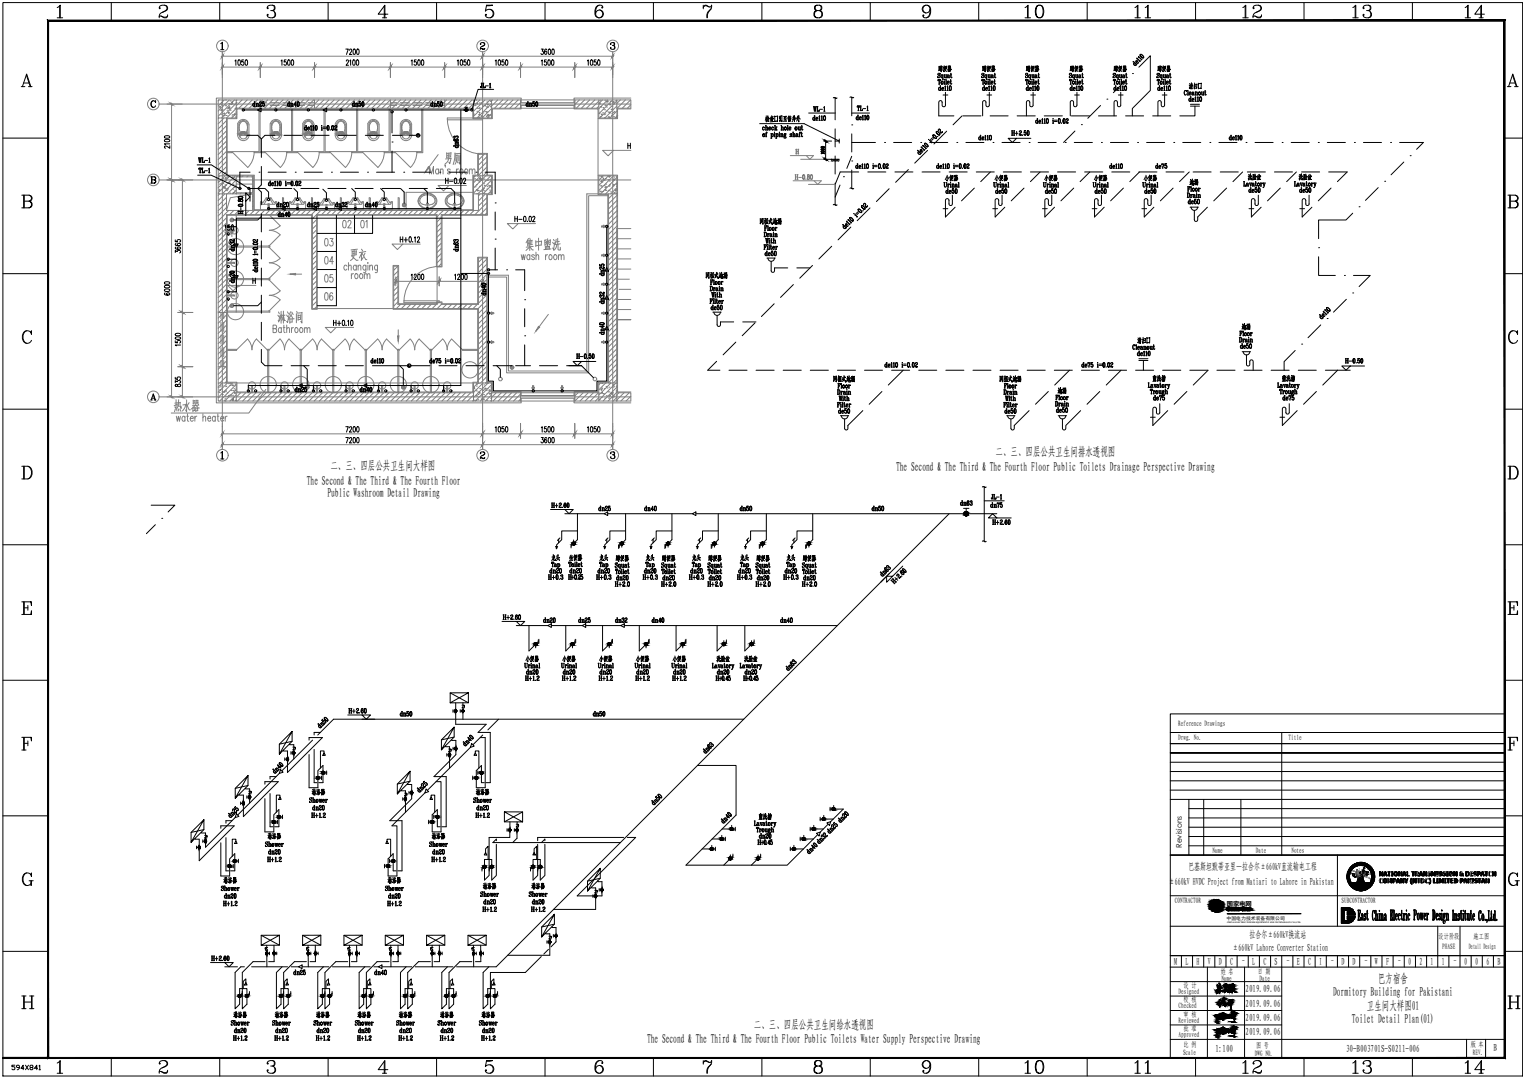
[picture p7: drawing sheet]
<svg xmlns="http://www.w3.org/2000/svg" width="841mm" height="594mm" viewBox="0 0 841 594" stroke-linecap="round" stroke-linejoin="round" font-family="sans-serif">
<defs><g id="words">
<text font-size="11.5" fill="#808080" x="152" y="180">淋浴间</text>
<g font-size="11.5">
<text x="564" y="593">10</text>
<text x="624" y="593">11</text>
<text x="684" y="593">12</text>
<text x="744" y="593">13</text>
<text x="806" y="593">14</text>
</g>
<g font-size="11">
<text x="564" y="11">10</text>
<text x="624" y="11">11</text>
<text x="684" y="11">12</text>
<text x="744" y="11">13</text>
<text x="806" y="11">14</text>
</g>
<g font-size="11" fill="#808080">
<text x="289" y="139">集中盥洗</text>
<text x="95" y="228">热水器</text>
</g>
<text font-size="10.6" x="244" y="92">男厕</text>
<text font-size="10.6" fill="#808080" x="192" y="145">更衣</text>
<g font-size="7.9" fill="#808080">
<text x="178" y="137">03</text>
<text x="178" y="147">04</text>
<text x="286" y="144">wash</text>
<text x="178" y="157">05</text>
<text x="178" y="167">06</text>
</g>
<text font-size="7.5" fill="#808080" x="188" y="127">02</text>
<text font-size="7.1" x="421" y="68">检查口引至管井外</text>
<text font-size="7.1" fill="#808080" x="203" y="127" transform="rotate(-90 203 127)">01</text>
<g font-size="6.9">
<text x="549" y="252">二、三、四层公共卫生间排水透视图</text>
<text x="182" y="259">二、三、四层公共卫生间大样图</text>
<text x="494" y="259">The Second &amp; The Third &amp; The Fourth Floor Public Toilets Drainage Perspective Drawing</text>
<text x="169" y="267">The Second &amp; The Third &amp; The Fourth Floor</text>
<text x="180" y="274">Public Washroom Detail Drawing</text>
<text x="760" y="542">巴方宿舍</text>
<text x="735" y="549">Dormitory Building for Pakistani</text>
<text x="753" y="556">卫生间大样图01</text>
<text x="745" y="564">Toilet Detail Plan(01)</text>
<text x="415" y="567">二、三、四层公共卫生间给水透视图</text>
<text x="357" y="575">The Second &amp; The Third &amp; The Fourth Floor Public Toilets Water Supply Perspective Drawing</text>
</g>
<g font-size="6.2">
<text x="250" y="97">room</text>
<text x="5" y="591">594X841</text>
</g>
<g font-size="6.2" fill="#808080">
<text x="300" y="144">room</text>
<text x="192" y="155">room</text>
</g>
<g font-size="5.7">
<text x="138" y="60">dn25</text>
<text x="157" y="60">dn40</text>
<text x="193" y="60">dn50</text>
<text x="236" y="60">dn50</text>
<text x="289" y="60">dn50</text>
<text x="447" y="62">WL-1</text>
<text x="108" y="91">WL-1</text>
<text x="636" y="94">de75</text>
<text x="108" y="96">TL-1</text>
<text x="151" y="115">dn20</text>
<text x="168" y="115">dn25</text>
<text x="184" y="115">dn32</text>
<text x="200" y="115">dn40</text>
<text x="152" y="121">dn40</text>
<text x="130" y="140" transform="rotate(-90 130 140)">dn32</text>
<text x="334" y="153" transform="rotate(-90 334 153)">dn25</text>
<text x="130" y="157" transform="rotate(-90 130 157)">dn20</text>
<text x="269" y="164" transform="rotate(-90 269 164)">dn40</text>
<text x="334" y="169" transform="rotate(-90 334 169)">dn32</text>
<text x="334" y="186" transform="rotate(-90 334 186)">dn40</text>
<text x="528" y="280">dn63</text>
<text x="545" y="281">dn75</text>
<text x="329" y="283">dn25</text>
<text x="354" y="283">dn40</text>
<text x="407" y="283">dn50</text>
<text x="479" y="283">dn50</text>
<text x="298" y="344">dn20</text>
<text x="317" y="344">dn25</text>
<text x="338" y="344">dn32</text>
<text x="358" y="344">dn40</text>
<text x="429" y="344">dn40</text>
<text x="219" y="396">dn50</text>
<text x="326" y="396">dn50</text>
<text x="161" y="538">dn25</text>
<text x="205" y="538">dn40</text>
</g>
<g font-size="5.5">
<text x="655" y="479">巴基斯坦默蒂亚里—拉合尔±660kV直流输电工程</text>
<text x="644" y="487">±660kV HVDC Project from Matiari to Lahore in Pakistan</text>
<text x="689" y="517">拉合尔±660kV换流站</text>
<text x="679" y="524">±660kV Lahore Converter Station</text>
<text x="647" y="532">M</text>
<text x="653" y="532">L</text>
<text x="659" y="532">H</text>
<text x="666" y="532">V</text>
<text x="672" y="532">D</text>
<text x="678" y="532">C</text>
<text x="690" y="532">L</text>
<text x="696" y="532">C</text>
<text x="702" y="532">S</text>
<text x="715" y="532">E</text>
<text x="721" y="532">C</text>
<text x="727" y="532">I</text>
<text x="739" y="532">D</text>
<text x="745" y="532">D</text>
<text x="758" y="532">W</text>
<text x="764" y="532">F</text>
<text x="776" y="532">0</text>
<text x="782" y="532">2</text>
<text x="788" y="532">1</text>
<text x="795" y="532">1</text>
<text x="807" y="532">0</text>
<text x="813" y="532">0</text>
<text x="819" y="532">6</text>
<text x="825" y="532">B</text>
<text x="687" y="547">2019.09.06</text>
<text x="687" y="555">2019.09.06</text>
<text x="687" y="563">2019.09.06</text>
<text x="687" y="571">2019.09.06</text>
<text x="670" y="580">1:100</text>
<text x="742" y="580">30-B003701S-S0211-006</text>
<text x="823" y="579">B</text>
</g>
<text font-size="4.2" x="651" y="467" transform="rotate(-90 651 467)">Revisions</text>
<g font-size="4.1">
<text x="649" y="400">Reference Drawings</text>
<text x="649" y="408">Drwg. No.</text>
<text x="710" y="408">Title</text>
<text x="668" y="470">Name</text>
<text x="692" y="470">Date</text>
<text x="712" y="470">Notes</text>
<text x="647" y="498">CONTRACTOR</text>
<text x="739" y="498">SUBCONTRACTOR</text>
<text x="793" y="518">设计阶段</text>
<text x="812" y="518">施工图</text>
<text x="795" y="523">PHASE</text>
<text x="810" y="523">Detail Design</text>
<text x="685" y="531">-</text>
<text x="709" y="531">-</text>
<text x="734" y="531">-</text>
<text x="752" y="531">-</text>
<text x="771" y="531">-</text>
<text x="801" y="531">-</text>
<text x="673" y="537">姓 名</text>
<text x="693" y="537">日 期</text>
<text x="652" y="544">设 计</text>
<text x="673" y="540">Name</text>
<text x="694" y="541">Date</text>
<text x="650" y="548">Designed</text>
<text x="650" y="556">Checked</text>
<text x="652" y="552">校 核</text>
<text x="650" y="564">Reviewed</text>
<text x="652" y="560">审 核</text>
<text x="652" y="568">批 准</text>
<text x="650" y="572">Approved</text>
<text x="652" y="582">Scale</text>
<text x="652" y="577">比 例</text>
<text x="692" y="582">DWG NO.</text>
<text x="692" y="577">图 号</text>
<text x="811" y="577">版 本</text>
<text x="812" y="581">REV.</text>
</g>
<text font-size="3.4" x="676" y="499">国家电网</text>
<text font-size="2.7" x="676" y="507">中国电力技术装备有限公司</text>
<text font-size="1.2" x="676" y="509">CHINA ELECTRIC POWER EQUIPMENT AND TECHNOLOGY CO.,LTD.</text>
</g></defs>
<g fill="none" stroke="#000" stroke-width=".55">
<path d="M628 37l6-6v19l-10 10v4M469 54v10M607 58l-7 7M621 44l-7 7M216 62v11M469 74v10M469 79h14M492 79h10M512 79h10M532 79h10M552 79h10M572 79h10"/>
<path d="M592 79h10M592 72l-6 7M612 79h10M632 79h10M652 79h10M672 79h10M692 79h10M712 79h10M732 79h9M751 79h10M771 79h13l-3 3M138 95h-6v8"/>
<path d="M148 95h10M168 95h10M188 95h10M208 95h9M216 83v12M227 95h10M267 95h6v12M469 94v10M469 86l-2 7M774 89l-7 7M273 117v10M463 102l-3 7"/>
<path d="M746 118l-4 3h-15v11M760 103l-7 7M273 137v12M269 149h5M284 149h5v11M727 142v10h9M746 152h9l-6 6M289 170v10M728 179l-7 7M742 165l-7 7M289 190v12M714 193l-6 6v5"/>
<path d="M83 278h13l-3 4M86 289l-5 5"/>
<circle cx="216" cy="62" r=".6"/>
<circle cx="269" cy="149" r=".6"/>
</g>
<g fill="#000">
<circle cx="610" cy="55" r=".3"/>
<circle cx="624" cy="41" r=".3"/>
<circle cx="216" cy="78" r=".3"/>
<circle cx="469" cy="69" r=".3"/>
<circle cx="487" cy="79" r=".3"/>
<circle cx="507" cy="79" r=".3"/>
<circle cx="527" cy="79" r=".3"/>
<circle cx="547" cy="79" r=".3"/>
<circle cx="567" cy="79" r=".3"/>
<circle cx="587" cy="79" r=".3"/>
<circle cx="596" cy="69" r=".3"/>
<circle cx="607" cy="79" r=".3"/>
<circle cx="627" cy="79" r=".3"/>
<circle cx="647" cy="79" r=".3"/>
<circle cx="667" cy="79" r=".3"/>
<circle cx="687" cy="79" r=".3"/>
<circle cx="707" cy="79" r=".3"/>
<circle cx="727" cy="79" r=".3"/>
<circle cx="746" cy="79" r=".3"/>
<circle cx="766" cy="79" r=".3"/>
<circle cx="143" cy="95" r=".3"/>
<circle cx="163" cy="95" r=".3"/>
<circle cx="183" cy="95" r=".3"/>
<circle cx="203" cy="95" r=".3"/>
<circle cx="222" cy="95" r=".3"/>
<circle cx="465" cy="97" r=".3"/>
<circle cx="469" cy="89" r=".3"/>
<circle cx="763" cy="100" r=".3"/>
<circle cx="777" cy="86" r=".3"/>
<circle cx="273" cy="112" r=".3"/>
<circle cx="749" cy="114" r=".3"/>
<circle cx="273" cy="132" r=".3"/>
<circle cx="727" cy="137" r=".3"/>
<circle cx="279" cy="149" r=".3"/>
<circle cx="741" cy="152" r=".3"/>
<circle cx="289" cy="165" r=".3"/>
<circle cx="731" cy="176" r=".3"/>
<circle cx="746" cy="161" r=".3"/>
<circle cx="289" cy="185" r=".3"/>
<circle cx="717" cy="190" r=".3"/>
<circle cx="89" cy="286" r=".3"/>
</g>
<g fill="none" stroke="#000" stroke-width=".55">
<path d="M134 61h125M254 61v151h-117v3M148 115h106M126 125h4M254 120h-124v41h-4M334 125v15M126 143h4M254 151h15M269 151v21M334 141v15M334 157v15M269 173v15"/>
<path d="M334 173v15M269 189v21h3v5h21M334 189v21h-5v5h-19M155 212v3M173 212v3M191 212v3M209 212v3M227 212v3M244 212v3M294 215h15M542 268v30M318 293h-8v4l-3 3v1"/>
<path d="M333 283h-15v14l-2 3v-2M335 283h47M345 293h-9v4l-3 3v1M345 283v14l-2 3v2M370 293h-8v4l-3 3v1M370 283v14l-2 3v2M384 283h158M396 293h-9v4l-3 3v1M396 283v14l-2 3v2M422 293h-8v4l-3 3v1M422 283v14l-2 3v2M448 293h-9v4l-3 3v1"/>
<path d="M448 283v14l-2 3v2M523 283l-250 250h-21M302 345h-10v14l3-4v2M304 345h17M312 345v14l3-4v2M323 345h19M332 345v14l4-4v2M344 345h117M352 345v14l4-4v2M373 345v14l3-4v2M395 345v14l4-4v-2M410 345v14l4-4v-2"/>
<path d="M255 387v2M255 390v6M275 396l-6 6M410 396h-226l-9 9M160 410h2v2M162 413v5M172 408l-17 17M173 413v18h2M177 404h-4v1M245 411v1h3v1M248 414v9M259 412l-23 24"/>
<path d="M265 406h2v28h-5v-9M266 405l-5 5M135 434v1h3v1M138 438v5M149 437v19h1M152 428h-3v1M154 426l-23 23M178 422v9h-2M221 435v1h2v1M223 439v9M234 437l-18 18h3v28h-5v-10M240 431h3v27h-5v-9"/>
<path d="M384 422h22v27l-28 28h56l17-17M111 459h2v1M128 452h-3v2M130 451l-17 16v-5M154 446v10h-3M285 456v6l-2 2M285 453v1M403 455v2h-5M449 455v2h5M454 449v2h5M456 454l-4 5M459 444v2h6l-7 7"/>
<path d="M125 462v18h1M129 470v10h-2M274 465v17l-3 3v-11M274 463v-1l-2 2h70M300 465v17l-2 3v-11M300 463v-1l-2 2M392 466v2h-5M398 460v2h-5M403 471v2l-4 4M418 471v2l-4 4M438 466v2h5M443 460v2h5"/>
<path d="M326 489h2v2M328 492v9h-23M301 514v1h2v1M303 517v9h-23M135 533h-2l-3 3v20l2-3v-8M139 533h19M147 524v9M147 521v1M155 533l-3 3v20l3-3v-8M166 533h15M170 521v1M170 524v9"/>
<path d="M178 533l-3 3v20l3-3v-8M183 533h21M193 521v1M193 524v9M201 533l-3 3v20l2-3v-8M211 533h16M215 524v9M215 521v1M224 533l-3 3v20l2-3v-8M229 533h21M238 521v1M238 524v9"/>
<path d="M247 533l-4 3v20l3-3v-8M261 521v1M261 524v9M269 533l-3 3v20l3-3v-8"/>
<circle cx="134" cy="61" r=".6"/>
<circle cx="152" cy="61" r=".6"/>
<circle cx="170" cy="61" r=".6"/>
<circle cx="188" cy="61" r=".6"/>
<circle cx="206" cy="61" r=".6"/>
<circle cx="224" cy="61" r=".6"/>
<circle cx="148" cy="115" r=".6"/>
<circle cx="164" cy="115" r=".6"/>
<circle cx="180" cy="115" r=".6"/>
<circle cx="196" cy="115" r=".6"/>
<circle cx="212" cy="115" r=".6"/>
<circle cx="236" cy="115" r=".6"/>
<circle cx="251" cy="115" r=".6"/>
<circle cx="126" cy="125" r=".6"/>
<circle cx="334" cy="125" r=".6"/>
<circle cx="126" cy="143" r=".6"/>
<circle cx="269" cy="151" r=".6"/>
<circle cx="334" cy="157" r=".6"/>
<circle cx="334" cy="141" r=".6"/>
<circle cx="126" cy="161" r=".6"/>
<circle cx="269" cy="173" r=".6"/>
<circle cx="334" cy="173" r=".6"/>
<circle cx="269" cy="189" r=".6"/>
<circle cx="334" cy="189" r=".6"/>
<circle cx="137" cy="215" r=".6"/>
<circle cx="155" cy="215" r=".6"/>
<circle cx="173" cy="215" r=".6"/>
<circle cx="191" cy="215" r=".6"/>
<circle cx="209" cy="215" r=".6"/>
<circle cx="227" cy="215" r=".6"/>
<circle cx="244" cy="215" r=".6"/>
<circle cx="294" cy="215" r=".6"/>
<circle cx="310" cy="215" r=".6"/>
</g>
<g fill="#000" stroke="#000" stroke-width=".55">
<path d="M342 299h1zM393 299h1zM445 299h1zM316 300h1zM342 300h1zM368 300h1zM420 300h1zM295 356h1zM315 354h1zM315 356h1zM335 354h1zM356 356h1z"/>
<path d="M376 354h1zM376 356h1zM398 354h1zM414 356h1zM138 439v1zM175 429h1zM262 428h1zM262 429h1zM265 425h1zM265 427h1zM134 442v1zM150 452h1z"/>
<path d="M153 449h1zM153 451h1zM224 440v1zM238 454h1zM241 449v1zM403 458h1zM448 456h1zM448 458h1zM459 445h1zM459 447h1zM126 477h1zM126 478h1z"/>
<path d="M129 474h1zM129 475h1zM213 477h1zM216 474h1zM216 475h1zM293 477h1zM297 477h1zM392 467h1zM392 469h1zM397 462h1zM402 472h1zM402 474h1z"/>
<path d="M417 472h1zM437 467h1zM437 469h1zM443 463h1zM328 493v1zM306 515v1zM154 548h1zM158 548h1zM177 548h1zM177 550h1zM181 548h1zM181 550h1z"/>
<path d="M200 548h1zM200 550h1zM204 548h1zM204 550h1zM223 550h1zM227 550h1zM246 549v1zM250 549v1zM268 548h1zM272 548h1z"/>
<path d="M256 60h2zM256 60h2z"/>
<path d="M256 61h1zM256 61h1z"/>
<path d="M256 60l2 1zM256 60l2 1z"/>
<path d="M256 61h2zM256 61h1z"/>
<path d="M256 61h2zM256 61h2z"/>
<path d="M256 61h2zM256 61h2z"/>
<path d="M256 61h2zM256 61h2z"/>
<path d="M316 299h1zM316 299h1z"/>
<path d="M316 299h1zM316 299h1z"/>
<path d="M316 299h1zM316 299h1z"/>
<path d="M316 299h1zM315 299h2z"/>
<path d="M315 299h2zM315 299h2z"/>
<path d="M315 300h2zM315 300h2z"/>
<path d="M315 299h2zM315 299h2z"/>
<path d="M315 300h2zM315 300h2z"/>
<path d="M315 299l2 1zM315 299l2 1z"/>
<path d="M315 300h2zM315 300h2z"/>
<path d="M315 300h2zM315 300h2z"/>
<path d="M342 299h1zM342 299h1z"/>
<path d="M342 299h1zM342 299h1z"/>
<path d="M342 299h1zM342 299h1z"/>
<path d="M342 299h1zM342 299h1z"/>
<path d="M342 299h1zM342 299h1z"/>
<path d="M342 300h1zM342 300h1z"/>
<path d="M342 299h1zM342 299h1z"/>
<path d="M342 300h1zM342 300h1z"/>
<path d="M342 299l1 1zM342 299l1 1z"/>
<path d="M342 300h1zM342 300h1z"/>
<path d="M342 300h1zM342 300h1z"/>
<path d="M368 299h1zM368 299h1z"/>
<path d="M368 299h1zM368 299h1z"/>
<path d="M368 299h1zM368 299h1z"/>
<path d="M368 299h1zM368 299h1z"/>
<path d="M368 299h1zM368 299h1z"/>
<path d="M368 300h1zM368 300h1z"/>
<path d="M367 299h2zM367 299h2z"/>
<path d="M367 300h2zM367 300h2z"/>
<path d="M367 299l2 1zM367 299l2 1z"/>
<path d="M367 300h2zM367 300h2z"/>
<path d="M367 300h2zM367 300h2z"/>
<path d="M393 299h1zM393 299h1z"/>
<path d="M393 299h1zM393 299h1z"/>
<path d="M393 299h1zM393 299h1z"/>
<path d="M393 299h1zM393 299h1z"/>
<path d="M393 300h1zM393 300h1z"/>
<path d="M393 299h2zM393 299h2z"/>
<path d="M393 300h1zM393 300h1z"/>
<path d="M393 299l2 1zM393 299l2 1z"/>
<path d="M393 300h2zM393 300h2z"/>
<path d="M393 300h2zM393 300h1z"/>
<path d="M420 299h1zM420 299h1z"/>
<path d="M420 299h1zM420 299h1z"/>
<path d="M420 299h1zM420 299h1z"/>
<path d="M420 299h1zM420 299h1z"/>
<path d="M420 299h1zM420 299h1z"/>
<path d="M420 300h1zM420 300h1z"/>
<path d="M420 299h1zM420 299h1z"/>
<path d="M420 300h1zM420 300h1z"/>
<path d="M419 299l2 1zM419 299l2 1z"/>
<path d="M419 300h2zM419 300h2z"/>
<path d="M419 300h2zM419 300h2z"/>
<path d="M445 299h1zM445 299h1z"/>
<path d="M445 299h1zM445 299h1z"/>
<path d="M445 299h1zM445 299h1z"/>
<path d="M445 299h2zM445 299h2z"/>
<path d="M445 300h1zM445 300h1z"/>
<path d="M445 299h2zM445 299h2z"/>
<path d="M445 300h2zM445 300h1z"/>
<path d="M445 299l2 1zM445 299l2 1z"/>
<path d="M445 300h2zM445 300h2z"/>
<path d="M445 300h2zM445 300h2z"/>
<path d="M532 282h1zM532 282h1z"/>
<path d="M532 282h1zM532 282h1z"/>
<path d="M532 284h1zM532 284h1z"/>
<path d="M532 282h1zM532 282h1z"/>
<path d="M532 284h1zM532 284h1z"/>
<path d="M532 282h1zM532 282h1z"/>
<path d="M532 284h1zM532 284h1z"/>
<path d="M532 282h2zM532 282h2z"/>
<path d="M532 284h1zM532 284h1z"/>
<path d="M531 282l3 1zM531 282l3 1z"/>
<path d="M531 284h3zM531 284h2z"/>
<path d="M531 283h3zM531 283h3z"/>
<path d="M531 284h3zM531 284h3z"/>
<path d="M531 283h3zM531 283h3z"/>
<path d="M531 283h3zM531 283h3z"/>
<path d="M531 283h3zM531 283l3 1z"/>
<path d="M316 300h1zM316 300h1z"/>
<path d="M316 300h1zM316 300h1z"/>
<path d="M342 300h1zM342 300h1z"/>
<path d="M342 300h1zM342 300h1z"/>
<path d="M342 300h1zM342 300h1z"/>
<path d="M368 300h1zM368 300h1z"/>
<path d="M368 300h1zM368 300h1z"/>
<path d="M393 300h1zM393 300h1z"/>
<path d="M393 300h1zM393 300h1z"/>
<path d="M393 300h1zM393 300h1z"/>
<path d="M420 300h1zM420 300h1z"/>
<path d="M420 300h1zM420 300h1z"/>
<path d="M445 300h1zM445 300h1z"/>
<path d="M445 300h1zM445 300h1z"/>
<path d="M445 300h1zM445 300h1z"/>
<path d="M295 354h1zM295 354h1z"/>
<path d="M295 354h1zM295 354h1z"/>
<path d="M295 354l1 1zM295 354l1 1z"/>
<path d="M295 356h1zM295 356h1z"/>
<path d="M295 355h1zM295 355h1z"/>
<path d="M295 356h1zM295 356h1z"/>
<path d="M295 355h1zM295 355h1z"/>
<path d="M295 355h1zM295 355l1 1z"/>
<path d="M294 355h2zM294 355h2z"/>
<path d="M294 355h2zM294 355h2z"/>
<path d="M294 355h2zM294 355h2z"/>
<path d="M294 355h2zM294 355h2z"/>
<path d="M294 355h2zM294 355h2z"/>
<path d="M315 354h1zM315 354h1z"/>
<path d="M315 354h1zM315 354h1z"/>
<path d="M315 356h1zM315 356h1z"/>
<path d="M315 354l1 1zM315 354l1 1z"/>
<path d="M315 356h1zM315 356h1z"/>
<path d="M315 355h1zM315 355h1z"/>
<path d="M315 356h1zM315 356h1z"/>
<path d="M315 355h1zM315 355h1z"/>
<path d="M315 355h1zM315 355l1 1z"/>
<path d="M315 355h1zM315 355h1z"/>
<path d="M315 355h1zM315 355h1z"/>
<path d="M315 355h1zM315 355h1z"/>
<path d="M315 355h1zM315 355h1z"/>
<path d="M315 355h1zM315 355h1z"/>
<path d="M335 354h1zM335 354h1z"/>
<path d="M335 356h1zM335 356h1z"/>
<path d="M335 354l1 1zM335 355h1z"/>
<path d="M335 356h1zM335 356h1z"/>
<path d="M335 355h1zM335 355h1z"/>
<path d="M335 356h1zM335 356h1z"/>
<path d="M335 355h1zM335 355h1z"/>
<path d="M335 355h1zM335 355l1 1z"/>
<path d="M335 355h2zM335 355h2z"/>
<path d="M335 355h1zM335 355h1z"/>
<path d="M335 355h2zM335 355h2z"/>
<path d="M335 355h2zM335 355h1z"/>
<path d="M335 355h2zM335 355h2z"/>
<path d="M356 354h1zM356 354h1z"/>
<path d="M356 354l1 1zM356 354l1 1z"/>
<path d="M355 355h2zM355 355h2z"/>
<path d="M355 356h2zM355 356h2z"/>
<path d="M355 355h2zM355 355h2z"/>
<path d="M355 355h2zM355 355l2 1z"/>
<path d="M355 355h2zM355 355h2z"/>
<path d="M355 355h2zM355 355h2z"/>
<path d="M355 355h2zM355 355h2z"/>
<path d="M355 355h2zM355 355h2z"/>
<path d="M355 355h2zM355 355h2z"/>
<path d="M376 354h1zM376 354h1z"/>
<path d="M376 354h1zM376 354h1z"/>
<path d="M376 356h1zM376 356h1z"/>
<path d="M376 354l1 1zM376 354l1 1z"/>
<path d="M376 356h1zM376 356h1z"/>
<path d="M376 355h1zM376 355h1z"/>
<path d="M376 356h1zM376 356h1z"/>
<path d="M376 355h1zM376 355h1z"/>
<path d="M376 355h1zM376 355l1 1z"/>
<path d="M376 355h1zM376 355h1z"/>
<path d="M376 355h1zM376 355h1z"/>
<path d="M376 355h1zM376 355h1z"/>
<path d="M376 355h1zM376 355h1z"/>
<path d="M376 355h1zM376 355h1z"/>
<path d="M398 354l2 1zM398 354l2 1z"/>
<path d="M398 356h1zM398 356h1z"/>
<path d="M398 355h2zM398 355h2z"/>
<path d="M398 356h2zM398 356h1z"/>
<path d="M398 355h2zM398 355h2z"/>
<path d="M398 355h2zM398 355l2 1z"/>
<path d="M398 355h2zM398 355h2z"/>
<path d="M398 355h2zM398 355h2z"/>
<path d="M398 355h2zM398 355h2z"/>
<path d="M398 355h2zM398 355h2z"/>
<path d="M398 355h2zM398 355h2z"/>
<path d="M414 354h1zM414 354h1z"/>
<path d="M414 354h1zM414 354h1z"/>
<path d="M414 354l1 1zM414 354l1 1z"/>
<path d="M414 356h1zM414 356h1z"/>
<path d="M414 355h1zM414 355h1z"/>
<path d="M414 356h1zM414 356h1z"/>
<path d="M414 355h1zM414 355h1z"/>
<path d="M414 355h1zM414 355l1 1z"/>
<path d="M413 355h2zM413 355h2z"/>
<path d="M413 355h2zM413 355h2z"/>
<path d="M413 355h2zM413 355h2z"/>
<path d="M413 355h2zM413 355h2z"/>
<path d="M413 355h2zM413 355h2z"/>
<path d="M251 391v1zM251 391v1z"/>
<path d="M251 391v1zM251 391v1z"/>
<path d="M251 391v1zM251 391v1z"/>
<path d="M251 391v1zM251 391v1z"/>
<path d="M251 391v1zM251 391v1z"/>
<path d="M251 391v1zM251 391v1z"/>
<path d="M251 391v1zM251 391v1z"/>
<path d="M251 391v1zM251 391v1z"/>
<path d="M251 391v1zM251 391l1 1z"/>
<path d="M252 391v1zM252 391v1z"/>
<path d="M252 391v1zM252 391v1z"/>
<path d="M255 391v1zM255 391v1z"/>
<path d="M255 391v1zM255 391v1z"/>
<path d="M255 391v1zM255 391v1z"/>
<path d="M255 391v1zM255 391v1z"/>
<path d="M255 391v1zM255 391v1z"/>
<path d="M255 391v1zM255 391v1z"/>
<path d="M255 391v1zM255 391v1z"/>
<path d="M255 391v1zM255 391v1z"/>
<path d="M255 391v1zM255 391l1 1z"/>
<path d="M256 391v1zM256 391v1z"/>
<path d="M256 391v1zM256 391v1z"/>
<path d="M158 418v1zM158 418v1z"/>
<path d="M158 418v1zM158 418v1z"/>
<path d="M158 418v1zM158 418v1z"/>
<path d="M158 418v1zM158 418v1z"/>
<path d="M158 418v1zM158 418v1z"/>
<path d="M158 418v1zM158 418v1z"/>
<path d="M158 418v1zM158 418v1z"/>
<path d="M158 418v1zM158 418l1 1z"/>
<path d="M159 418v1zM159 418v1z"/>
<path d="M159 418v1zM159 418v1z"/>
<path d="M159 418v1zM159 418v1z"/>
<path d="M159 418v1zM159 418v1z"/>
<path d="M159 418v1zM159 418v1z"/>
<path d="M159 418v1zM159 418v1z"/>
<path d="M161 415h1zM161 415h1z"/>
<path d="M162 414v1zM162 414v1z"/>
<path d="M162 414v2zM162 414v2z"/>
<path d="M162 414v2zM162 414v2z"/>
<path d="M162 414v2zM162 414v2z"/>
<path d="M162 414v2zM162 414v1z"/>
<path d="M162 414v1zM162 414v1z"/>
<path d="M162 414v1zM162 414v1z"/>
<path d="M247 416v1zM247 416v1z"/>
<path d="M247 415l1 2zM247 415l1 2z"/>
<path d="M248 415v2zM248 415v2z"/>
<path d="M248 415v2zM248 415v2z"/>
<path d="M248 415v2zM248 415v2z"/>
<path d="M248 415v2zM248 415v2z"/>
<path d="M248 415v2zM248 415v2z"/>
<path d="M248 415v2zM248 415v1z"/>
<path d="M251 412v1zM251 412v1z"/>
<path d="M251 412v1zM251 412v1z"/>
<path d="M251 412v1zM251 412v1z"/>
<path d="M251 412v1zM251 412v1z"/>
<path d="M251 412v1zM251 412v1z"/>
<path d="M251 412v1zM251 412v1z"/>
<path d="M251 412v1zM251 412v1z"/>
<path d="M251 412v1zM251 412v1z"/>
<path d="M251 412v1zM251 412v1z"/>
<path d="M251 412v1zM251 412l1 1z"/>
<path d="M252 412v1zM252 412v1z"/>
<path d="M252 412v1zM252 412v1z"/>
<path d="M252 412v1zM252 412v1z"/>
<path d="M252 412v1zM252 412v1z"/>
<path d="M137 439v1zM137 439v1z"/>
<path d="M137 439v1zM137 439v1z"/>
<path d="M137 439v1zM137 439v1z"/>
<path d="M137 439v1zM137 439v1z"/>
<path d="M137 439v1zM137 439v1z"/>
<path d="M137 439v1zM137 439v1z"/>
<path d="M137 439l1 1zM137 439l1 1z"/>
<path d="M138 439v1zM138 439v1z"/>
<path d="M138 439v1zM138 439v1z"/>
<path d="M138 439v1zM138 439v1z"/>
<path d="M138 439v1zM138 439v1z"/>
<path d="M138 439v1zM138 439v1z"/>
<path d="M138 439v1zM138 439v1z"/>
<path d="M175 428h1zM175 428h1z"/>
<path d="M175 428h1zM175 428h1z"/>
<path d="M175 428h1zM175 428h1z"/>
<path d="M175 429h1zM175 429h1z"/>
<path d="M175 428h1zM175 428h1z"/>
<path d="M175 429h1zM175 429h1z"/>
<path d="M175 428h1zM175 428h1z"/>
<path d="M175 429h1zM175 429h1z"/>
<path d="M174 428l2 1zM174 428l2 1z"/>
<path d="M174 429h2zM174 429h2z"/>
<path d="M174 429h2zM174 429h2z"/>
<path d="M174 429h2zM174 429h2z"/>
<path d="M174 429h2zM174 429h2z"/>
<path d="M178 425h1zM178 425h1z"/>
<path d="M178 425h1zM178 425h1z"/>
<path d="M178 426h1zM178 426v1z"/>
<path d="M177 425h2zM177 425h2z"/>
<path d="M177 426h2zM177 426h2z"/>
<path d="M177 425l2 1zM177 425l2 1z"/>
<path d="M177 426h2zM177 426h2z"/>
<path d="M177 426h2zM177 426h2z"/>
<path d="M177 426h2zM177 426h2z"/>
<path d="M177 426h2zM177 426h2z"/>
<path d="M177 426h2zM177 426h2z"/>
<path d="M177 426h2zM177 426h2z"/>
<path d="M226 437h1zM226 437h1z"/>
<path d="M227 436v1zM227 436v1z"/>
<path d="M227 436v1zM227 436v1z"/>
<path d="M227 436v1zM227 436v1z"/>
<path d="M227 436v1zM227 436v1z"/>
<path d="M227 436v1zM227 436v1z"/>
<path d="M227 436v1zM227 436v1z"/>
<path d="M227 436v1zM227 436v1z"/>
<path d="M227 436v1zM227 436v1z"/>
<path d="M227 436v1zM227 436v1z"/>
<path d="M262 428h1zM262 428h1z"/>
<path d="M262 428h1zM262 428h1z"/>
<path d="M262 429h1zM262 429h1z"/>
<path d="M262 428h1zM262 428h1z"/>
<path d="M262 429h1zM262 429h1z"/>
<path d="M262 428h1zM262 428h1z"/>
<path d="M262 429h1zM262 429h1z"/>
<path d="M262 428h1zM262 428h1z"/>
<path d="M262 429h1zM262 429h1z"/>
<path d="M262 428l1 1zM262 428l1 1z"/>
<path d="M262 429h1zM262 429h1z"/>
<path d="M262 429h1zM262 429h1z"/>
<path d="M262 429h1zM262 429h1z"/>
<path d="M262 429h1zM262 429h1z"/>
<path d="M265 425h1zM265 425h1z"/>
<path d="M265 425h1zM265 425h1z"/>
<path d="M265 427h1zM265 427h1z"/>
<path d="M265 425h1zM265 425h1z"/>
<path d="M265 426h1zM265 426l1 1z"/>
<path d="M265 425h1zM265 425h1z"/>
<path d="M265 426h1zM265 426h1z"/>
<path d="M265 425l1 1zM265 425l1 1z"/>
<path d="M265 426h1zM265 426h1z"/>
<path d="M265 426h1zM265 426h1z"/>
<path d="M265 426h1zM265 426h1z"/>
<path d="M265 426h1zM265 426h1z"/>
<path d="M265 426h1zM265 426h1z"/>
<path d="M265 426h1zM265 426h1z"/>
<path d="M134 442v1zM134 442v1z"/>
<path d="M134 442v1zM134 442v1z"/>
<path d="M134 442v1zM134 442v1z"/>
<path d="M134 442v1zM134 442v1z"/>
<path d="M134 442v1zM134 442v1z"/>
<path d="M134 442v1zM134 442v1z"/>
<path d="M134 442v1zM134 442v1z"/>
<path d="M134 442v1zM134 442v1z"/>
<path d="M134 442v1zM134 442v1z"/>
<path d="M134 442v1zM134 442l1 1z"/>
<path d="M135 442v1zM135 442v1z"/>
<path d="M135 442v1zM135 442v1z"/>
<path d="M135 442v1zM135 442v1z"/>
<path d="M150 452h1zM150 452h1z"/>
<path d="M150 454h1zM150 454h1z"/>
<path d="M150 452l2 1zM150 452l2 1z"/>
<path d="M150 454h1zM150 454h1z"/>
<path d="M150 453h2zM150 453h2z"/>
<path d="M150 453h2zM150 453l1 1z"/>
<path d="M150 453h2zM150 453h2z"/>
<path d="M150 453h2zM150 453h2z"/>
<path d="M150 453h2zM150 453h2z"/>
<path d="M150 453h2zM150 453h2z"/>
<path d="M150 453h2zM150 453h2z"/>
<path d="M153 449h1zM153 449h1z"/>
<path d="M153 449l1 1zM153 450h1z"/>
<path d="M153 451h1zM153 451h1z"/>
<path d="M153 450h1zM153 450h1z"/>
<path d="M153 451h1zM153 451h1z"/>
<path d="M153 450h1zM153 450h1z"/>
<path d="M153 451h1zM153 451h1z"/>
<path d="M153 450h1zM153 450h1z"/>
<path d="M153 451h1zM153 451h1z"/>
<path d="M153 450h2zM153 450h2z"/>
<path d="M153 450h1zM153 450l1 1z"/>
<path d="M153 450h2zM153 450h2z"/>
<path d="M153 450h2zM153 450h2z"/>
<path d="M153 450h2zM153 450h1z"/>
<path d="M223 440v1zM223 440v1z"/>
<path d="M223 440v1zM223 440v1z"/>
<path d="M223 440v1zM223 440v1z"/>
<path d="M223 440v1zM223 440v1z"/>
<path d="M223 440v1zM223 440v1z"/>
<path d="M223 440v1zM223 440v1z"/>
<path d="M223 440v1zM223 440v1z"/>
<path d="M223 440l1 1zM223 440l1 1z"/>
<path d="M224 440v1zM224 440v1z"/>
<path d="M224 440v1zM224 440v1z"/>
<path d="M224 440v1zM224 440v1z"/>
<path d="M224 440v1zM224 440v1z"/>
<path d="M224 440v1zM224 440v1z"/>
<path d="M238 452h1zM238 452h1z"/>
<path d="M238 452h1zM238 452h1z"/>
<path d="M238 452h1zM238 452h1z"/>
<path d="M238 454h1zM238 454h1z"/>
<path d="M238 452l1 1zM238 452l1 1z"/>
<path d="M238 454h1zM238 454h1z"/>
<path d="M238 453h1zM238 453h1z"/>
<path d="M238 453h1zM238 453l1 1z"/>
<path d="M237 453h2zM237 453h2z"/>
<path d="M237 453h2zM237 453h2z"/>
<path d="M237 453h2zM237 453h2z"/>
<path d="M237 453h2zM237 453h2z"/>
<path d="M237 453h2zM237 453h2z"/>
<path d="M241 450h1zM241 450h1z"/>
<path d="M240 450h2zM240 450h2z"/>
<path d="M240 451h2zM240 451h1z"/>
<path d="M240 450h2zM240 450h2z"/>
<path d="M240 451h2zM240 451h2z"/>
<path d="M240 450h2zM240 450h2z"/>
<path d="M240 450h2zM240 450l2 1z"/>
<path d="M240 450h2zM240 450h2z"/>
<path d="M240 450h2zM240 450h2z"/>
<path d="M240 450h2zM240 450h2z"/>
<path d="M280 457v1zM280 457v1z"/>
<path d="M280 457v1zM280 457v1z"/>
<path d="M280 457l1 1zM280 457l1 1z"/>
<path d="M281 457v1zM281 457v1z"/>
<path d="M281 457v1zM281 457v1z"/>
<path d="M281 457v1zM281 457v1z"/>
<path d="M281 457v1zM281 457v1z"/>
<path d="M281 457v1zM281 457v1z"/>
<path d="M281 457v1zM281 457v1z"/>
<path d="M281 457v1zM281 457v1z"/>
<path d="M281 457v1zM281 457v1z"/>
<path d="M281 457v1zM281 457v1z"/>
<path d="M281 457v1zM281 457l1 1z"/>
<path d="M282 457v1zM282 457v1z"/>
<path d="M284 457v1zM284 457v1z"/>
<path d="M284 457v1zM284 457v1z"/>
<path d="M285 457v1zM285 457v1z"/>
<path d="M285 457v1zM285 457v1z"/>
<path d="M285 457v1zM285 457v1z"/>
<path d="M285 457v1zM285 457v1z"/>
<path d="M285 457v1zM285 457v1z"/>
<path d="M285 457v1zM285 457v1z"/>
<path d="M285 457v1zM285 457v1z"/>
<path d="M285 457v1zM285 457v1z"/>
<path d="M285 457v1zM285 457v1z"/>
<path d="M285 457v1zM285 457v1z"/>
<path d="M285 457v1zM285 457v1z"/>
<path d="M285 457v1zM285 457l1 1z"/>
<path d="M403 456h1zM403 456h1z"/>
<path d="M403 456h1zM403 456h1z"/>
<path d="M403 456h1zM403 456h1z"/>
<path d="M403 457h1zM403 457l1 1z"/>
<path d="M403 456h1zM403 456h1z"/>
<path d="M403 457h1zM403 457h1z"/>
<path d="M403 456l1 1zM403 456l1 1z"/>
<path d="M403 457h1zM403 457h1z"/>
<path d="M403 457h1zM403 457h1z"/>
<path d="M403 457h1zM403 457h1z"/>
<path d="M402 457h2zM402 457h2z"/>
<path d="M402 457h2zM402 457h2z"/>
<path d="M402 457h2zM402 457h2z"/>
<path d="M448 456h1zM448 456h1z"/>
<path d="M448 456h1zM448 456h1z"/>
<path d="M448 458h1zM448 458h1z"/>
<path d="M448 456h1zM448 456h1z"/>
<path d="M448 457h1zM448 457l1 1z"/>
<path d="M448 456h1zM448 456h1z"/>
<path d="M448 457h1zM448 457h1z"/>
<path d="M448 456l1 1zM448 456l1 1z"/>
<path d="M448 457h1zM448 457h1z"/>
<path d="M448 457h1zM448 457h1z"/>
<path d="M448 457h1zM448 457h1z"/>
<path d="M448 457h1zM448 457h1z"/>
<path d="M448 457h1zM448 457h1z"/>
<path d="M448 457h1zM448 457h1z"/>
<path d="M454 451h1zM454 451h1z"/>
<path d="M453 451h2zM453 451h2z"/>
<path d="M453 452h2zM453 452h1z"/>
<path d="M453 451h2zM453 451h2z"/>
<path d="M453 452h2zM453 452h2z"/>
<path d="M453 451h2zM453 451h2z"/>
<path d="M453 452h2zM453 452h2z"/>
<path d="M453 451h2zM453 451h2z"/>
<path d="M453 451l2 1zM453 451l2 1z"/>
<path d="M453 452h2zM453 452h2z"/>
<path d="M459 445h1zM459 445h1z"/>
<path d="M459 445h1zM459 445h1z"/>
<path d="M459 447h1zM459 447h1z"/>
<path d="M459 445h1zM459 445h1z"/>
<path d="M459 447h1zM459 447h1z"/>
<path d="M459 445h1zM459 445h1z"/>
<path d="M459 446h1zM459 446l1 1z"/>
<path d="M459 445l1 1zM459 445l1 1z"/>
<path d="M459 446h1zM459 446h1z"/>
<path d="M459 446h1zM459 446h1z"/>
<path d="M459 446h1zM459 446h1z"/>
<path d="M459 446h1zM459 446h1z"/>
<path d="M459 446h1zM459 446h1z"/>
<path d="M459 446h1zM459 446h1z"/>
<path d="M109 467l1 1zM109 467l1 1z"/>
<path d="M110 466v2zM110 466v2z"/>
<path d="M110 466v2zM110 466v2z"/>
<path d="M110 466v2zM110 466v2z"/>
<path d="M110 466v2zM110 466v2z"/>
<path d="M110 466v2zM110 466v2z"/>
<path d="M110 466v2zM110 466v2z"/>
<path d="M110 466v2zM110 466v1z"/>
<path d="M113 463v1zM113 463v1z"/>
<path d="M113 463v1zM113 463v1z"/>
<path d="M113 463v1zM113 463v1z"/>
<path d="M113 463v1zM113 463v1z"/>
<path d="M113 463v1zM113 463v1z"/>
<path d="M113 463v1zM113 463v1z"/>
<path d="M113 463v1zM113 463v1z"/>
<path d="M113 463v1zM113 463v1z"/>
<path d="M113 463v1zM113 463v1z"/>
<path d="M113 463v1zM113 463l1 1z"/>
<path d="M114 463v1zM114 463v1z"/>
<path d="M114 463v1zM114 463v1z"/>
<path d="M114 463v1zM114 463v1z"/>
<path d="M114 463v1zM114 463v1z"/>
<path d="M126 477h1zM126 477h1z"/>
<path d="M126 477h1zM126 477h1z"/>
<path d="M126 478h1zM126 478h1z"/>
<path d="M126 477h1zM126 477h1z"/>
<path d="M126 478h1zM126 478h1z"/>
<path d="M126 477h1zM126 477h1z"/>
<path d="M126 478h1zM126 478h1z"/>
<path d="M126 477h1zM126 477h1z"/>
<path d="M126 478h1zM126 478h1z"/>
<path d="M126 477h1zM126 477h1z"/>
<path d="M126 478h1zM126 478h1z"/>
<path d="M126 477h1zM126 477h1z"/>
<path d="M126 477h1zM126 477h1z"/>
<path d="M126 477h1zM126 477l1 1z"/>
<path d="M129 474h1zM129 474h1z"/>
<path d="M129 474h1zM129 474h1z"/>
<path d="M129 475h1zM129 475h1z"/>
<path d="M129 474h1zM129 474h1z"/>
<path d="M129 475h1zM129 475h1z"/>
<path d="M129 474h1zM129 474h1z"/>
<path d="M129 475h1zM129 475h1z"/>
<path d="M129 474h1zM129 474h1z"/>
<path d="M129 475h1zM129 475h1z"/>
<path d="M129 474h1zM129 474h1z"/>
<path d="M129 475h1zM129 475h1z"/>
<path d="M129 474l1 1zM129 474l1 1z"/>
<path d="M129 475h1zM129 475h1z"/>
<path d="M129 475h1zM129 475h1z"/>
<path d="M213 477h1zM213 477h1z"/>
<path d="M213 478h1zM213 478h1z"/>
<path d="M213 477h2zM213 477h2z"/>
<path d="M213 478h1zM213 478h1z"/>
<path d="M213 477h2zM213 477h2z"/>
<path d="M213 478h2zM213 478h1z"/>
<path d="M213 477h2zM213 477h2z"/>
<path d="M213 478h2zM213 478h2z"/>
<path d="M213 477h2zM213 477h2z"/>
<path d="M213 477h2zM213 477l2 1z"/>
<path d="M213 477h2zM213 477h2z"/>
<path d="M216 474h1zM216 474h1z"/>
<path d="M216 474h1zM216 474h1z"/>
<path d="M216 475h1zM216 475h1z"/>
<path d="M216 474h1zM216 474h1z"/>
<path d="M216 475h1zM216 475h1z"/>
<path d="M216 474h1zM216 474h1z"/>
<path d="M216 475h1zM216 475h1z"/>
<path d="M216 474h1zM216 474h1z"/>
<path d="M216 475h1zM216 475h1z"/>
<path d="M216 474h1zM216 474h1z"/>
<path d="M216 475h1zM216 475h1z"/>
<path d="M216 474l1 1zM216 474l1 1z"/>
<path d="M216 475h1zM216 475h1z"/>
<path d="M216 475h1zM216 475h1z"/>
<path d="M267 477h1zM267 477h1z"/>
<path d="M266 477h2zM266 477h2z"/>
<path d="M266 478h2zM266 478h1z"/>
<path d="M266 477h2zM266 477h2z"/>
<path d="M266 478h2zM266 478h2z"/>
<path d="M266 477l2 1zM266 477l2 1z"/>
<path d="M266 478h2zM266 478h2z"/>
<path d="M266 478h2zM266 478h2z"/>
<path d="M266 478h2zM266 478h2z"/>
<path d="M266 478h2zM266 478h2z"/>
<path d="M271 477h1zM271 477h1z"/>
<path d="M270 477h2zM270 477h2z"/>
<path d="M270 478h2zM270 478h1z"/>
<path d="M270 477h2zM270 477h2z"/>
<path d="M270 478h2zM270 478h2z"/>
<path d="M270 477l2 1zM270 477l2 1z"/>
<path d="M270 478h2zM270 478h2z"/>
<path d="M270 478h2zM270 478h2z"/>
<path d="M270 478h2zM270 478h2z"/>
<path d="M270 478h2zM270 478h2z"/>
<path d="M293 477h1zM293 477h1z"/>
<path d="M293 478h1zM293 478h1z"/>
<path d="M293 477h1zM293 477h1z"/>
<path d="M293 478h1zM293 478h1z"/>
<path d="M293 477h1zM293 477h1z"/>
<path d="M293 478h1zM293 478h1z"/>
<path d="M293 477h2zM293 477h2z"/>
<path d="M293 478h1zM293 478h1z"/>
<path d="M293 477l2 1zM293 477l2 1z"/>
<path d="M293 478h2zM293 478h1z"/>
<path d="M293 478h2zM293 478h2z"/>
<path d="M293 478h2zM293 478h2z"/>
<path d="M293 478h2zM293 478h2z"/>
<path d="M297 477h1zM297 477h1z"/>
<path d="M297 478h1zM297 478h1z"/>
<path d="M297 477h1zM297 477h1z"/>
<path d="M297 478h1zM297 478h1z"/>
<path d="M297 477h1zM297 477h1z"/>
<path d="M297 478h1zM297 478h1z"/>
<path d="M297 477h2zM297 477h2z"/>
<path d="M297 478h1zM297 478h1z"/>
<path d="M297 477l2 1zM297 477l2 1z"/>
<path d="M297 478h2zM297 478h1z"/>
<path d="M297 478h2zM297 478h2z"/>
<path d="M297 478h2zM297 478h2z"/>
<path d="M297 478h2zM297 478h2z"/>
<path d="M392 467h1zM392 467h1z"/>
<path d="M392 467h1zM392 467h1z"/>
<path d="M392 469h1zM392 469h1z"/>
<path d="M392 467h1zM392 467h1z"/>
<path d="M392 468h1zM392 468l1 1z"/>
<path d="M392 467h1zM392 467h1z"/>
<path d="M392 468h1zM392 468h1z"/>
<path d="M392 467l1 1zM392 467l1 1z"/>
<path d="M392 468h1zM392 468h1z"/>
<path d="M392 468h1zM392 468h1z"/>
<path d="M392 468h1zM392 468h1z"/>
<path d="M391 468h2zM391 468h2z"/>
<path d="M391 468h2zM391 468h2z"/>
<path d="M391 468h2zM391 468h2z"/>
<path d="M397 462h1zM397 462h1z"/>
<path d="M397 463h1zM397 463h1z"/>
<path d="M397 462h1zM397 462h1z"/>
<path d="M397 463h1zM397 463h1z"/>
<path d="M397 462h1zM397 462h1z"/>
<path d="M397 463h1zM397 463h1z"/>
<path d="M397 462h2zM397 462h2z"/>
<path d="M397 463h1zM397 463h1z"/>
<path d="M397 462h2zM397 462h2z"/>
<path d="M397 463h2zM397 463h1z"/>
<path d="M397 462h2zM397 462h2z"/>
<path d="M397 462h2zM397 462h2z"/>
<path d="M397 462h2zM397 462l2 1z"/>
<path d="M402 472h1zM402 472h1z"/>
<path d="M402 472h1zM402 472h1z"/>
<path d="M402 474h1zM402 474h1z"/>
<path d="M402 472l1 1zM402 472l1 1z"/>
<path d="M402 474h1zM402 474h1z"/>
<path d="M402 473h1zM402 473h1z"/>
<path d="M402 474h1zM402 474h1z"/>
<path d="M402 473h1zM402 473h1z"/>
<path d="M402 474h1zM402 474h1z"/>
<path d="M402 473h1zM402 473h1z"/>
<path d="M402 473h1zM402 473l1 1z"/>
<path d="M402 473h1zM402 473h1z"/>
<path d="M402 473h1zM402 473h1z"/>
<path d="M402 473h1zM402 473h1z"/>
<path d="M417 472h1zM417 472h1z"/>
<path d="M417 474h1zM417 474h1z"/>
<path d="M417 472l1 1zM417 472l1 1z"/>
<path d="M417 474h1zM417 474h1z"/>
<path d="M417 473h1zM417 473h1z"/>
<path d="M417 474h1zM417 474h1z"/>
<path d="M417 473h2zM417 473h2z"/>
<path d="M417 474h1zM417 474h1z"/>
<path d="M417 473h2zM417 473h2z"/>
<path d="M417 473h2zM417 473l1 1z"/>
<path d="M417 473h2zM417 473h2z"/>
<path d="M417 473h2zM417 473h2z"/>
<path d="M417 473h2zM417 473h2z"/>
<path d="M437 467h1zM437 467h1z"/>
<path d="M437 467h1zM437 467h1z"/>
<path d="M437 469h1zM437 469h1z"/>
<path d="M437 467h1zM437 467h1z"/>
<path d="M437 468h1zM437 468l1 1z"/>
<path d="M437 467h1zM437 467h1z"/>
<path d="M437 468h1zM437 468h1z"/>
<path d="M437 467l1 1zM437 467l1 1z"/>
<path d="M437 468h1zM437 468h1z"/>
<path d="M437 468h1zM437 468h1z"/>
<path d="M437 468h1zM437 468h1z"/>
<path d="M437 468h1zM437 468h1z"/>
<path d="M437 468h1zM437 468h1z"/>
<path d="M437 468h1zM437 468h1z"/>
<path d="M443 462h1zM443 462h1z"/>
<path d="M443 462h1zM442 462h2z"/>
<path d="M442 462h2zM442 462h2z"/>
<path d="M442 463h2zM442 463h2z"/>
<path d="M442 462h2zM442 462h2z"/>
<path d="M442 463h2zM442 463h2z"/>
<path d="M442 462h2zM442 462h2z"/>
<path d="M442 463h2zM442 463h2z"/>
<path d="M442 462h2zM442 462h2z"/>
<path d="M442 462h2zM442 462h2z"/>
<path d="M442 462h2zM442 462l2 1z"/>
<path d="M328 493v1zM328 493v1z"/>
<path d="M328 493v1zM328 493v1z"/>
<path d="M328 493v1zM328 493v1z"/>
<path d="M328 493v1zM328 493v1z"/>
<path d="M328 493v1zM328 493v1z"/>
<path d="M328 493v1zM328 493v1z"/>
<path d="M328 493v1zM328 493v1z"/>
<path d="M328 493v1zM328 493l1 1z"/>
<path d="M329 493v1zM329 493v1z"/>
<path d="M329 493v1zM329 493v1z"/>
<path d="M329 493v1zM329 493v1z"/>
<path d="M331 490v1zM331 490v1z"/>
<path d="M331 490v1zM331 490v1z"/>
<path d="M331 490v1zM331 490v1z"/>
<path d="M331 490v1zM331 490v1z"/>
<path d="M331 490v1zM331 490v1z"/>
<path d="M331 490l1 1zM331 490l1 1z"/>
<path d="M332 490v1zM332 490v1z"/>
<path d="M332 490v1zM332 490v1z"/>
<path d="M332 490v1zM332 490v1z"/>
<path d="M332 490v1zM332 490v1z"/>
<path d="M332 490v1zM332 490v1z"/>
<path d="M332 490v1zM332 490v1z"/>
<path d="M332 490v1zM332 490v1z"/>
<path d="M332 490v1zM332 490v1z"/>
<path d="M302 519v1zM302 519v1z"/>
<path d="M302 519l1 1zM302 519l1 1z"/>
<path d="M303 519v1zM303 519v1z"/>
<path d="M303 519v1zM303 519v1z"/>
<path d="M303 519v1zM303 519v1z"/>
<path d="M303 519v1zM303 519v1z"/>
<path d="M303 519v1zM303 519v1z"/>
<path d="M303 519v1zM303 519v1z"/>
<path d="M303 519v1zM303 519v1z"/>
<path d="M303 519v1zM303 519v1z"/>
<path d="M303 519v1zM303 519v1z"/>
<path d="M303 519v1zM303 519h1z"/>
<path d="M306 515v1zM306 515v1z"/>
<path d="M306 515v1zM306 515v1z"/>
<path d="M306 515v1zM306 515v1z"/>
<path d="M306 515v1zM306 515v1z"/>
<path d="M306 515v1zM306 515v1z"/>
<path d="M306 515v1zM306 515v1z"/>
<path d="M306 515l1 1zM306 515l1 1z"/>
<path d="M307 515v1zM307 515v1z"/>
<path d="M307 515v1zM307 515v1z"/>
<path d="M307 515v1zM307 515v1z"/>
<path d="M307 515v1zM307 515v1z"/>
<path d="M307 515v1zM307 515v1z"/>
<path d="M307 515v1zM307 515v1z"/>
<path d="M147 525v1zM147 525l-1 1z"/>
<path d="M147 525v1zM147 525v1z"/>
<path d="M147 525v1zM147 525v1z"/>
<path d="M147 525v1zM147 525v1z"/>
<path d="M147 525v1zM147 525v1z"/>
<path d="M147 525v1zM147 525v1z"/>
<path d="M147 525v1zM147 525v1z"/>
<path d="M147 525v1zM147 525v1z"/>
<path d="M147 525v1zM147 525v1z"/>
<path d="M147 525v1zM147 525v1z"/>
<path d="M147 525v1zM147 525v1z"/>
<path d="M148 525l-1 1zM147 525v1z"/>
<path d="M148 525v1zM148 525v1z"/>
<path d="M148 525v1zM148 525v1z"/>
<path d="M150 525v1zM150 525v1z"/>
<path d="M151 525v1zM151 525l-1 1z"/>
<path d="M151 525v1zM151 525v1z"/>
<path d="M151 525v1zM151 525v1z"/>
<path d="M151 525v1zM151 525v1z"/>
<path d="M151 525v1zM151 525v1z"/>
<path d="M151 525v1zM151 525v1z"/>
<path d="M151 525v1zM151 525v1z"/>
<path d="M151 525v1zM151 525v1z"/>
<path d="M151 525v1zM151 525v1z"/>
<path d="M151 525v1zM151 525v1z"/>
<path d="M151 525v1zM151 525v1z"/>
<path d="M152 525v1zM152 525v1z"/>
<path d="M152 525l-1 1zM151 525v1z"/>
<path d="M169 525v1zM169 525v1z"/>
<path d="M169 525v1zM169 525v1z"/>
<path d="M169 525v1zM169 525v1z"/>
<path d="M169 525l1 1zM169 525v1z"/>
<path d="M170 525v1zM169 525l1 1z"/>
<path d="M170 525v1zM170 525v1z"/>
<path d="M170 525v1zM170 525v1z"/>
<path d="M170 525v1zM170 525v1z"/>
<path d="M170 525v1zM170 525v1z"/>
<path d="M170 525v1zM170 525v1z"/>
<path d="M170 525v1zM170 525v1z"/>
<path d="M170 525v1zM170 525v1z"/>
<path d="M170 525v1zM170 525v1z"/>
<path d="M170 525v1zM170 525v1z"/>
<path d="M173 525v1zM173 525v1z"/>
<path d="M173 525v1zM173 525v1z"/>
<path d="M173 525v1zM173 525v1z"/>
<path d="M174 525v1zM173 525v1z"/>
<path d="M174 525v1zM174 525v1z"/>
<path d="M174 525v1zM174 525v1z"/>
<path d="M174 525v1zM174 525v1z"/>
<path d="M174 525v1zM174 525v1z"/>
<path d="M174 525v1zM174 525v1z"/>
<path d="M174 525v1zM174 525v1z"/>
<path d="M174 525v1zM174 525v1z"/>
<path d="M174 525v1zM174 525v1z"/>
<path d="M174 525v1zM174 525v1z"/>
<path d="M174 525v1zM174 525v1z"/>
<path d="M192 525v1zM192 525v1z"/>
<path d="M192 525v1zM192 525v1z"/>
<path d="M192 525v1zM192 525v1z"/>
<path d="M192 525v1zM192 525v1z"/>
<path d="M192 525v1zM192 525v1z"/>
<path d="M193 525l-1 1zM192 525v1z"/>
<path d="M193 525v1zM193 525v1z"/>
<path d="M193 525v1zM193 525v1z"/>
<path d="M193 525v1zM193 525v1z"/>
<path d="M193 525v1zM193 525v1z"/>
<path d="M193 525v1zM193 525v1z"/>
<path d="M193 525v1zM193 525v1z"/>
<path d="M193 525v1zM193 525v1z"/>
<path d="M193 525v1zM193 525v1z"/>
<path d="M196 525v1zM196 525v1z"/>
<path d="M196 525v1zM196 525v1z"/>
<path d="M196 525v1zM196 525v1z"/>
<path d="M196 525v1zM196 525v1z"/>
<path d="M196 525v1zM196 525v1z"/>
<path d="M196 525v1zM196 525v1z"/>
<path d="M197 525l-1 1zM196 525v1z"/>
<path d="M197 525v1zM197 525v1z"/>
<path d="M197 525v1zM197 525v1z"/>
<path d="M197 525v1zM197 525v1z"/>
<path d="M197 525v1zM197 525v1z"/>
<path d="M197 525v1zM197 525v1z"/>
<path d="M197 525v1zM197 525v1z"/>
<path d="M197 525v1zM197 525v1z"/>
<path d="M215 525v1zM215 525v1z"/>
<path d="M215 525v1zM215 525v1z"/>
<path d="M215 525v1zM215 525v1z"/>
<path d="M215 525v1zM215 525v1z"/>
<path d="M215 525v1zM215 525v1z"/>
<path d="M215 525v1zM215 525v1z"/>
<path d="M215 525v1zM215 525v1z"/>
<path d="M216 525l-1 1zM215 525v1z"/>
<path d="M216 525v1zM216 525v1z"/>
<path d="M216 525v1zM216 525v1z"/>
<path d="M216 525v1zM216 525v1z"/>
<path d="M216 525v1zM216 525v1z"/>
<path d="M216 525v1zM216 525v1z"/>
<path d="M216 525v1zM216 525v1z"/>
<path d="M219 525v1zM219 525v1z"/>
<path d="M219 525v1zM219 525v1z"/>
<path d="M219 525v1zM219 525v1z"/>
<path d="M219 525v1zM219 525v1z"/>
<path d="M219 525v1zM219 525v1z"/>
<path d="M219 525v1zM219 525v1z"/>
<path d="M219 525v1zM219 525v1z"/>
<path d="M219 525v1zM219 525v1z"/>
<path d="M220 525l-1 1zM219 525v1z"/>
<path d="M220 525v1zM220 525v1z"/>
<path d="M220 525v1zM220 525v1z"/>
<path d="M220 525v1zM220 525v1z"/>
<path d="M220 525v1zM220 525v1z"/>
<path d="M220 525v1zM220 525v1z"/>
<path d="M238 525v1zM238 525v1z"/>
<path d="M238 525v1zM238 525v1z"/>
<path d="M238 525v1zM238 525v1z"/>
<path d="M238 525v1zM238 525v1z"/>
<path d="M238 525v1zM238 525v1z"/>
<path d="M238 525v1zM238 525v1z"/>
<path d="M238 525v1zM238 525v1z"/>
<path d="M238 525v1zM238 525v1z"/>
<path d="M238 525v1zM238 525v1z"/>
<path d="M238 525v1zM238 525v1z"/>
<path d="M239 525l-1 1zM238 525v1z"/>
<path d="M239 525v1zM239 525v1z"/>
<path d="M239 525v1zM239 525v1z"/>
<path d="M239 525v1zM239 525v1z"/>
<path d="M242 525v1zM242 525v1z"/>
<path d="M242 525v1zM242 525v1z"/>
<path d="M242 525v1zM242 525v1z"/>
<path d="M242 525v1zM242 525v1z"/>
<path d="M242 525v1zM242 525v1z"/>
<path d="M242 525v1zM242 525v1z"/>
<path d="M242 525v1zM242 525v1z"/>
<path d="M242 525v1zM242 525v1z"/>
<path d="M242 525v1zM242 525v1z"/>
<path d="M242 525v1zM242 525v1z"/>
<path d="M243 525v1zM242 525l1 1z"/>
<path d="M243 525v1zM243 525v1z"/>
<path d="M243 525v1zM243 525v1z"/>
<path d="M243 525v1zM243 525v1z"/>
<path d="M260 525v1zM260 525v1z"/>
<path d="M261 525v1zM261 525l-1 1z"/>
<path d="M261 525v1zM261 525v1z"/>
<path d="M261 525v1zM261 525v1z"/>
<path d="M261 525v1zM261 525v1z"/>
<path d="M261 525v1zM261 525v1z"/>
<path d="M261 525v1zM261 525v1z"/>
<path d="M261 525v1zM261 525v1z"/>
<path d="M261 525v1zM261 525v1z"/>
<path d="M261 525v1zM261 525v1z"/>
<path d="M261 525v1zM261 525v1z"/>
<path d="M261 525v1zM261 525v1z"/>
<path d="M262 525l-1 1zM261 525v1z"/>
<path d="M262 525v1zM262 525v1z"/>
<path d="M264 525v1zM264 525v1z"/>
<path d="M264 525v1zM264 525v1z"/>
<path d="M265 525v1zM265 525l-1 1z"/>
<path d="M265 525v1zM265 525v1z"/>
<path d="M265 525v1zM265 525v1z"/>
<path d="M265 525v1zM265 525v1z"/>
<path d="M265 525v1zM265 525v1z"/>
<path d="M265 525v1zM265 525v1z"/>
<path d="M265 525v1zM265 525v1z"/>
<path d="M265 525v1zM265 525v1z"/>
<path d="M265 525v1zM265 525v1z"/>
<path d="M265 525v1zM265 525v1z"/>
<path d="M266 525l-1 1zM265 525v1z"/>
<path d="M266 525v1zM266 525v1z"/>
<path d="M132 548h1zM132 548h1z"/>
<path d="M132 548h1zM132 548h1z"/>
<path d="M132 549h1zM132 549v1z"/>
<path d="M132 548h1zM132 548h1z"/>
<path d="M132 549h1zM132 549h1z"/>
<path d="M131 548l2 1zM131 548l2 1z"/>
<path d="M131 549h2zM131 549h2z"/>
<path d="M131 549h2zM131 549h2z"/>
<path d="M131 549h2zM131 549h2z"/>
<path d="M131 549h2zM131 549h2z"/>
<path d="M131 549h2zM131 549h2z"/>
<path d="M131 549h2zM131 549h2z"/>
<path d="M136 548h1zM136 548h1z"/>
<path d="M136 548h1zM136 548h1z"/>
<path d="M136 549h1zM136 549v1z"/>
<path d="M135 548h2zM135 548h2z"/>
<path d="M135 549h2zM135 549h2z"/>
<path d="M135 548l2 1zM135 548l2 1z"/>
<path d="M135 549h2zM135 549h2z"/>
<path d="M135 549h2zM135 549h2z"/>
<path d="M135 549h2zM135 549h2z"/>
<path d="M135 549h2zM135 549h2z"/>
<path d="M135 549h2zM135 549h2z"/>
<path d="M135 549h2zM135 549h2z"/>
<path d="M154 548h1zM154 548h1z"/>
<path d="M154 549h1zM154 549l1 1z"/>
<path d="M154 548h2zM154 548h2z"/>
<path d="M154 549h1zM154 549h1z"/>
<path d="M154 548l2 1zM154 548l2 1z"/>
<path d="M154 549h2zM154 549h1z"/>
<path d="M154 549h2zM154 549h2z"/>
<path d="M154 549h2zM154 549h2z"/>
<path d="M154 549h2zM154 549h2z"/>
<path d="M154 549h2zM154 549h2z"/>
<path d="M154 549h2zM154 549h2z"/>
<path d="M158 548h1zM158 548h1z"/>
<path d="M158 550h1zM158 550h1z"/>
<path d="M158 548h1zM158 548h1z"/>
<path d="M158 549h1zM158 549l1 1z"/>
<path d="M158 548h2zM158 548h2z"/>
<path d="M158 549h1zM158 549h1z"/>
<path d="M158 548l2 1zM158 548l2 1z"/>
<path d="M158 549h2zM158 549h1z"/>
<path d="M158 549h2zM158 549h2z"/>
<path d="M158 549h2zM158 549h2z"/>
<path d="M158 549h2zM158 549h2z"/>
<path d="M158 549h2zM158 549h2z"/>
<path d="M158 549h2zM158 549h2z"/>
<path d="M177 548h1zM177 548h1z"/>
<path d="M177 548h1zM177 548h1z"/>
<path d="M177 550h1zM177 550h1z"/>
<path d="M177 548h1zM177 548h1z"/>
<path d="M177 549h1zM177 549l1 1z"/>
<path d="M177 548h1zM177 548h1z"/>
<path d="M177 549h1zM177 549h1z"/>
<path d="M177 548l1 1zM177 548l1 1z"/>
<path d="M177 549h1zM177 549h1z"/>
<path d="M177 549h1zM177 549h1z"/>
<path d="M177 549h1zM177 549h1z"/>
<path d="M177 549h1zM177 549h1z"/>
<path d="M177 549h1zM177 549h1z"/>
<path d="M177 549h1zM177 549h1z"/>
<path d="M181 548h1zM181 548h1z"/>
<path d="M181 548h1zM181 548h1z"/>
<path d="M181 550h1zM181 550h1z"/>
<path d="M181 548h1zM181 548h1z"/>
<path d="M181 549h1zM181 549l1 1z"/>
<path d="M181 548h1zM181 548h1z"/>
<path d="M181 549h1zM181 549h1z"/>
<path d="M181 548l1 1zM181 548l1 1z"/>
<path d="M181 549h1zM181 549h1z"/>
<path d="M181 549h1zM181 549h1z"/>
<path d="M181 549h1zM181 549h1z"/>
<path d="M181 549h1zM181 549h1z"/>
<path d="M181 549h1zM181 549h1z"/>
<path d="M181 549h1zM181 549h1z"/>
<path d="M200 548h1zM200 548h1z"/>
<path d="M200 548h1zM200 548h1z"/>
<path d="M200 550h1zM200 550h1z"/>
<path d="M200 548h1zM200 548h1z"/>
<path d="M200 549h1zM200 549l1 1z"/>
<path d="M200 548h1zM200 548h1z"/>
<path d="M200 549h1zM200 549h1z"/>
<path d="M200 548l1 1zM200 548l1 1z"/>
<path d="M200 549h1zM200 549h1z"/>
<path d="M200 549h1zM200 549h1z"/>
<path d="M200 549h1zM200 549h1z"/>
<path d="M200 549h1zM200 549h1z"/>
<path d="M200 549h1zM200 549h1z"/>
<path d="M200 549h1zM200 549h1z"/>
<path d="M204 548h1zM204 548h1z"/>
<path d="M204 548h1zM204 548h1z"/>
<path d="M204 550h1zM204 550h1z"/>
<path d="M204 548h1zM204 548h1z"/>
<path d="M204 549h1zM204 549l1 1z"/>
<path d="M204 548h1zM204 548h1z"/>
<path d="M204 549h1zM204 549h1z"/>
<path d="M204 548l1 1zM204 548l1 1z"/>
<path d="M204 549h1zM204 549h1z"/>
<path d="M204 549h1zM204 549h1z"/>
<path d="M204 549h1zM204 549h1z"/>
<path d="M204 549h1zM204 549h1z"/>
<path d="M204 549h1zM204 549h1z"/>
<path d="M204 549h1zM204 549h1z"/>
<path d="M223 548h1zM223 548h1z"/>
<path d="M223 548h1zM223 548h1z"/>
<path d="M223 548h1zM223 548h1z"/>
<path d="M223 549h1zM223 549l1 1z"/>
<path d="M223 548h1zM223 548h1z"/>
<path d="M223 549h1zM223 549h1z"/>
<path d="M223 548l1 1zM223 548l1 1z"/>
<path d="M223 549h1zM223 549h1z"/>
<path d="M222 549h2zM222 549h2z"/>
<path d="M222 549h2zM222 549h2z"/>
<path d="M222 549h2zM222 549h2z"/>
<path d="M222 549h2zM222 549h2z"/>
<path d="M222 549h2zM222 549h2z"/>
<path d="M227 548h1zM227 548h1z"/>
<path d="M227 548h1zM227 548h1z"/>
<path d="M227 548h1zM227 548h1z"/>
<path d="M227 549h1zM227 549l1 1z"/>
<path d="M227 548h1zM227 548h1z"/>
<path d="M227 549h1zM227 549h1z"/>
<path d="M227 548l1 1zM227 548l1 1z"/>
<path d="M227 549h1zM227 549h1z"/>
<path d="M226 549h2zM226 549h2z"/>
<path d="M226 549h2zM226 549h2z"/>
<path d="M226 549h2zM226 549h2z"/>
<path d="M226 549h2zM226 549h2z"/>
<path d="M226 549h2zM226 549h2z"/>
<path d="M246 548h1zM246 548h1z"/>
<path d="M245 548h2zM245 548h2z"/>
<path d="M245 549h2zM245 549h1z"/>
<path d="M245 548l2 1zM245 548l2 1z"/>
<path d="M245 549h2zM245 549h2z"/>
<path d="M245 549h2zM245 549h2z"/>
<path d="M245 549h2zM245 549h2z"/>
<path d="M245 549h2zM245 549h2z"/>
<path d="M245 549h2zM245 549h2z"/>
<path d="M245 549h2zM245 549h2z"/>
<path d="M250 548h1zM250 548h1z"/>
<path d="M249 548h2zM249 548h2z"/>
<path d="M249 549h2zM249 549h1z"/>
<path d="M249 548l2 1zM249 548l2 1z"/>
<path d="M249 549h2zM249 549h2z"/>
<path d="M249 549h2zM249 549h2z"/>
<path d="M249 549h2zM249 549h2z"/>
<path d="M249 549h2zM249 549h2z"/>
<path d="M249 549h2zM249 549h2z"/>
<path d="M249 549h2zM249 549h2z"/>
<path d="M268 548h1zM268 548h1z"/>
<path d="M268 550h1zM268 550h1z"/>
<path d="M268 548h1zM268 548h1z"/>
<path d="M268 549h1zM268 549l1 1z"/>
<path d="M268 548h1zM268 548h1z"/>
<path d="M268 549h1zM268 549h1z"/>
<path d="M268 548l2 1zM268 548l2 1z"/>
<path d="M268 549h1zM268 549h1z"/>
<path d="M268 549h2zM268 549h2z"/>
<path d="M268 549h2zM268 549h1z"/>
<path d="M268 549h2zM268 549h2z"/>
<path d="M268 549h2zM268 549h2z"/>
<path d="M268 549h2zM268 549h2z"/>
<path d="M272 548h1zM272 548h1z"/>
<path d="M272 550h1zM272 550h1z"/>
<path d="M272 548h1zM272 548h1z"/>
<path d="M272 549h1zM272 549l1 1z"/>
<path d="M272 548h1zM272 548h1z"/>
<path d="M272 549h1zM272 549h1z"/>
<path d="M272 548l2 1zM272 548l2 1z"/>
<path d="M272 549h1zM272 549h1z"/>
<path d="M272 549h2zM272 549h2z"/>
<path d="M272 549h2zM272 549h1z"/>
<path d="M272 549h2zM272 549h2z"/>
<path d="M272 549h2zM272 549h2z"/>
<path d="M272 549h2zM272 549h2z"/>
</g>
<g fill="none" stroke="#000" stroke-width=".55">
<path d="M256 59h2M257 59v1M308 297v2M309 296l-2 2M315 300v2M334 297v2M335 296l-1 2M341 300v2M360 297v2M361 296l-2 2M367 300v2M385 297v2"/>
<path d="M386 296l-1 2M392 300v2M412 297v2M413 296l-2 2M419 300v2M438 297v2M438 296l-1 2M444 300v2M532 280v2M307 301h-1l1 1M316 300l-1 1M333 301h1"/>
<path d="M333 301l1 1h-1M342 300l-1 1M359 301h-1l1 1M366 300v2M368 300l-1 1M385 301h-1l1 1h-1h1h-1M393 300l-1 1M410 301h1M410 301l1 1M418 300v2M420 300l-1 1M437 301h-1l1 1h-1"/>
<path d="M445 300l-1 1M297 354h-1M297 353v2M297 352v2M317 354h-1M317 353v2M317 352v2M337 354h-1M337 353v2M338 352v2M357 354h.1M357 353v2"/>
<path d="M358 352v2M378 354h-1M378 353v2M378 352v2M400 354h-1M400 353v2M416 354h-1M416 353v2M248 382l10 5M250 392h1M250 391v2M254 392h1"/>
<path d="M254 391v2M255 389h1l-1 1h1M256 389v1M258 382v5h-10v-5h10l-10 5M157 418h1M157 418v1M160 415h1M160 414v2M161 403v6l-7 7v-6l7-7-7 13M161 409l-7 1M161 412h1l-1 1h1M163 412v1"/>
<path d="M179 415v1h-1zM246 416h1M246 415v2M247 413h1l-1 1h1M249 413v1M250 413h1M250 412v1M250 401v5l-7 7v-5l7-7-7 12M250 406l-7 2M262 415l1 1h-2zM136 439h1M136 439v1"/>
<path d="M137 427v6l-7 7v-6l7-7-7 13M137 433l-7 1M137 436h1l-1 2h1M138 437v-1v2M154 439l1 2h-1zM176 429h1M177 428v2M179 426h1M180 425v2M222 440v1M223 437h1l-1 2h1M224 438v-1v2"/>
<path d="M225 437h1M225 436v2M226 425v6l-7 7v-6l7-7-7 13M226 431l-7 1M238 439v2h-1zM261 429h1M261 428v2M263 426h2M263 425v2M112 452v5l-7 7v-5l7-7-7 12M112 457l-7 2M133 443h1"/>
<path d="M133 442v1M152 453h1M153 452v2M155 450h1M156 449v2M222 440h1M236 453h1M236 452v2M239 450h1M239 449v2M278 447v6h10v-6h-10l10 6M279 457h1"/>
<path d="M279 457v1M283 457h1M283 457v1M285 454l-1 2h1M286 455v-1v2M288 447l-10 6M404 457h1M405 456v2M447 457h1M447 456v2M452 451h1M452 450v2"/>
<path d="M457 446h2M457 445v2M108 467h1M108 466v2M112 464h1M112 463v1M113 460h1l-1 2h1M114 461v-1v2M127 477h2M129 476v2M130 463l1 2h-2zM130 475h1"/>
<path d="M131 473v2M212 477h1M212 476v2M213 463l1 2h-1zM215 475h1M215 473v2M266 478v2M266 478v1M268 470v1h-1zM270 478v2M270 478v1M292 478v2"/>
<path d="M293 478l-1 1M294 470l1 1h-1zM296 478v2M297 478l-1 1M331 479v5l-7 7v-5l7-7-7 12M393 468h1M394 467v2M399 462h1M400 461v2M404 472l-1 1M404 471v2M419 472l-1 1"/>
<path d="M419 471v2M436 468h1M436 467v2M441 462h1M441 461v2M327 494h1M327 493v2M328 491h1l-1 1h1M329 491v1M330 490h1M330 490v1M331 484l-7 2"/>
<path d="M144 515l10 6M154 515v6h-10v-6h10l-10 6M167 515l10 6M177 515v6h-10v-6h10l-10 6M190 515l10 6M200 515v6h-10v-6h10l-10 6M212 515l10 6M222 515v6h-10v-6h10l-10 6M235 515l10 6M245 515v6h-10v-6h10l-10 6M258 515l10 6M268 515v6h-10v-6h10l-10 6"/>
<path d="M301 519h1M301 518v2M302 516h1l-1 1h1M304 517v-1v1M305 516h1M305 515v1M306 504v5l-7 7v-5l7-7-7 12M306 509l-7 2M146 523v-1v2M148 522h-1l1 2h-1M148 525h1M149 525v1"/>
<path d="M153 525h-1M153 525v1M169 523v-1v2M170 522h-1l1 2h-1M170 525h1M171 525v1M175 525h-1M175 525v1M192 523v-1v2M193 522h-1l1 2h-1M193 525h1M194 525v1"/>
<path d="M198 525h-1M198 525v1M214 523l1-1v2M216 522h-1l1 2h-1M216 525h1M217 525v1M221 525h-1M221 525v1M237 523v-1v2M239 522h-1l1 2h-1M239 525h1M240 525v1"/>
<path d="M244 525h-1M244 525v1M260 523v-1v2M261 522h-1l1 2h-1M262 525h.1M262 525v1M266 525v1M266 525h.1M134 547l-1 1M134 546v2M135 541l1 2h-1zM137 547v1"/>
<path d="M137 546v2M156 547l-1 1M156 546v2M158 541l1 2h-1zM160 547l-1 1M160 546v2M179 547l-1 1M179 546v2M181 541l1 2h-2zM183 547l-1 1M183 546v2M202 547l-1 1"/>
<path d="M202 546v2M204 541l1 2h-2zM206 547l-1 1M206 546v2M225 547l-1 1M225 546v2M227 541v2h-1zM229 547l-1 1M229 546v2M247 547v1M247 546v2M249 541l1 2h-1z"/>
<path d="M251 547v1M251 546v2M270 547l-1 1M270 546v2M272 541l1 2h-1zM274 547l-1 1M274 546v2"/>
<circle cx="257" cy="61" r=".6"/>
<circle cx="316" cy="300" r=".8"/>
<circle cx="343" cy="300" r=".8"/>
<circle cx="368" cy="300" r=".8"/>
<circle cx="394" cy="300" r=".8"/>
<circle cx="420" cy="300" r=".8"/>
<circle cx="446" cy="300" r=".8"/>
<circle cx="533" cy="283" r="1.2"/>
<circle cx="295" cy="355" r=".8"/>
<circle cx="316" cy="355" r=".8"/>
<circle cx="336" cy="355" r=".8"/>
<circle cx="356" cy="355" r=".8"/>
<circle cx="376" cy="355" r=".8"/>
<circle cx="399" cy="355" r=".8"/>
<circle cx="414" cy="355" r=".8"/>
<circle cx="251" cy="392" r=".6"/>
<circle cx="255" cy="392" r=".6"/>
<circle cx="158" cy="418" r=".6"/>
<circle cx="162" cy="415" r=".6"/>
<circle cx="248" cy="416" r=".6"/>
<circle cx="251" cy="413" r=".6"/>
<circle cx="138" cy="439" r=".6"/>
<circle cx="175" cy="429" r=".8"/>
<circle cx="178" cy="426" r=".8"/>
<circle cx="227" cy="437" r=".6"/>
<circle cx="263" cy="429" r=".8"/>
<circle cx="265" cy="426" r=".8"/>
<circle cx="134" cy="443" r=".6"/>
<circle cx="151" cy="453" r=".8"/>
<circle cx="154" cy="450" r=".8"/>
<circle cx="223" cy="440" r=".6"/>
<circle cx="238" cy="453" r=".8"/>
<circle cx="241" cy="450" r=".8"/>
<circle cx="281" cy="457" r=".6"/>
<circle cx="285" cy="457" r=".6"/>
<circle cx="403" cy="457" r=".8"/>
<circle cx="449" cy="457" r=".8"/>
<circle cx="454" cy="451" r=".8"/>
<circle cx="459" cy="446" r=".8"/>
<circle cx="110" cy="467" r=".6"/>
<circle cx="113" cy="464" r=".6"/>
<circle cx="127" cy="477" r=".8"/>
<circle cx="129" cy="474" r=".8"/>
<circle cx="214" cy="477" r=".8"/>
<circle cx="217" cy="474" r=".8"/>
<circle cx="267" cy="478" r=".8"/>
<circle cx="271" cy="478" r=".8"/>
<circle cx="294" cy="478" r=".8"/>
<circle cx="298" cy="478" r=".8"/>
<circle cx="392" cy="468" r=".8"/>
<circle cx="398" cy="462" r=".8"/>
<circle cx="403" cy="473" r=".8"/>
<circle cx="418" cy="473" r=".8"/>
<circle cx="438" cy="468" r=".8"/>
<circle cx="443" cy="462" r=".8"/>
<circle cx="328" cy="494" r=".6"/>
<circle cx="332" cy="490" r=".6"/>
<circle cx="303" cy="519" r=".6"/>
<circle cx="306" cy="516" r=".6"/>
<circle cx="147" cy="525" r=".6"/>
<circle cx="151" cy="525" r=".6"/>
<circle cx="170" cy="525" r=".6"/>
<circle cx="174" cy="525" r=".6"/>
<circle cx="193" cy="525" r=".6"/>
<circle cx="197" cy="525" r=".6"/>
<circle cx="215" cy="525" r=".6"/>
<circle cx="219" cy="525" r=".6"/>
<circle cx="238" cy="525" r=".6"/>
<circle cx="242" cy="525" r=".6"/>
<circle cx="261" cy="525" r=".6"/>
<circle cx="265" cy="525" r=".6"/>
<circle cx="132" cy="549" r=".8"/>
<circle cx="136" cy="549" r=".8"/>
<circle cx="155" cy="549" r=".8"/>
<circle cx="159" cy="549" r=".8"/>
<circle cx="178" cy="549" r=".8"/>
<circle cx="182" cy="549" r=".8"/>
<circle cx="200" cy="549" r=".8"/>
<circle cx="204" cy="549" r=".8"/>
<circle cx="223" cy="549" r=".8"/>
<circle cx="227" cy="549" r=".8"/>
<circle cx="246" cy="549" r=".8"/>
<circle cx="250" cy="549" r=".8"/>
<circle cx="269" cy="549" r=".8"/>
<circle cx="273" cy="549" r=".8"/>
</g>
<g fill="none" stroke="#000" stroke-width=".55">
<path d="M265 46h1M265 46v2M266 46l-1 2M266 48h1M266 46h1M266 46v2M268 47h1M270 48h1M270 46v2v-2M272 49h-9l-3 12M250 75h1a.7 .7 0 0 1 1 0 .7 .7 0 0 1 0 1M250 77a1.3 1.3 0 0 0 1 1 1.3 1.3 0 0 0 1-1 .7 .7 0 0 0-1 0l1 1"/>
<path d="M251 79l2-1h-2v1M251 77h1a1.3 1.3 0 0 1-1 1 1.3 1.3 0 0 1-1-1M251 76l-1-1 1 1M251 75h1M253 78v1M253 79v1M253 79l-2 1M250 134l1 1 2-1M250 132h1a.7 .7 0 0 1 1 0 .7 .7 0 0 1 0 1M250 134a1.3 1.3 0 0 0 1 1 1.3 1.3 0 0 0 1-1 .7 .7 0 0 0-1 1h1M251 138h1h1M251 136l2-1h-2v1"/>
<path d="M251 134h2M251 133l-1-1 1 1M251 137v1a.7 .7 0 0 0 1 0 .7 .7 0 0 0 0-1M251 132h1M253 137l-3 1M253 135v1M253 136v1M253 136l-2 1M163 214v1v1M163 213l1 3M164 215l-1-1a.7 .7 0 0 0 0 1 .7 .7 0 0 0 1 1M164 216h1"/>
<path d="M164 214l1 2M165 214v2M165 214l1 2v-2l-1 1M165 216h1M166 214a.6 .6 0 0 1 1 0 .6 .6 0 0 1 0 1l-1 1M166 216h1h-1M167 213v1v1M168 214l1-1h-1v2a.7 .7 0 0 1 1-1 .7 .7 0 0 1 0 1 .7 .7 0 0 1-1 0M169 214v1v1M199 214l-1 1 1 1M199 213l1 3M199 215v-1a.7 .7 0 0 0-1 1 .7 .7 0 0 0 1 1"/>
<path d="M200 216h1M200 214l1 2M200 214v2M201 214v2v-2v1M201 216h1M203 214v2M203 215h-1l1-2v3M204 213a1.4 1.4 0 0 0 0 2 1.4 1.4 0 0 0 1 1 1.3 1.3 0 0 0 0-2 1.3 1.3 0 0 0-1 0v2M205 214l-1 2M541 268h1M542 268h.1M542 276h11"/>
<path d="M544 268h-2M546 275h1v-3v3M547 272h.1M548 272h.1M548 272v3M549 274h2M551 273l1-1v3M552 273v2M541 298h1M542 298h.1M544 298h-2M302 317h1"/>
<path d="M302 319h1M302 317v2M303 318h1M303 317v2M303 317h1M303 319h1M304 314l-1 1 1 1M304 317v2M304 313v3M304 310v1v-1h1v1v-1M304 315v-1a.7 .7 0 0 0-1 1 .7 .7 0 0 0 1 0M304 318h2"/>
<path d="M304 312h1M305 310v2M305 316h.1M305 314v2M305 306l-1 3M305 307v2h1v-1v1M305 317v2M305 306h.1M306 307h-2M306 307l-1 1M306 311l1 1M306 314v2v-2l-1 1"/>
<path d="M306 316h.1M306 311v1M307 314a.7 .7 0 0 1 1-1 1.1 1.1 0 0 1-1 2v1M307 307h.1M307 315h1l-1 1M307 317a1.4 1.4 0 0 0-1 1 1.4 1.4 0 0 0 1 1 1.3 1.3 0 0 0 1-1 1.3 1.3 0 0 0-1-1v2M307 306h.1M307 311l1 2M307 313h1M307 317v2M307 311l1 3-1 1M307 306v2v1"/>
<path d="M308 308v1M308 311a.7 .7 0 0 1 1 1 .7 .7 0 0 1-1 0M308 311v1M308 307l-2 1M308 319h.1M309 313a1.4 1.4 0 0 0-1 2 1.4 1.4 0 0 0 1 1 1.2 1.2 0 0 0 1-2 1.2 1.2 0 0 0-1-1v3M309 313v3M309 317h1v1M310 317v1a.7 .7 0 0 1 0 1 .7 .7 0 0 1-1 0M310 318v1M313 317h1M313 319h1"/>
<path d="M314 310l-1 1v-1h2v1v-1M314 317v2M314 318h1M314 312h.1M314 310v2M314 307h1M314 306v2M314 317h1M314 319h1M315 314l-1 1 1 1M315 317v2M315 306v3"/>
<path d="M315 313v3M315 318h1M315 314a.7 .7 0 0 0-1 1 .7 .7 0 0 0 1 0M315 307h1M315 308h-1M315 306v2M315 309h-1M316 311a.8 .8 0 0 0-1 1 .8 .8 0 0 0 1 0 .8 .8 0 0 0 0-1 .8 .8 0 0 0-1 0l1 1M316 317v2M316 311v1M316 316h.1M316 314v2"/>
<path d="M317 306v3v-1M317 311v1v-1M317 312h.1M317 314v2v-2h-1M317 316h.1M317 306l-1 1M317 308l1 1M317 310h.1M317 306v2l1-1v-1l-1 1M317 317a1.4 1.4 0 0 0 0 1 1.4 1.4 0 0 0 1 1 1.3 1.3 0 0 0 0-1 1.3 1.3 0 0 0-1-1v2M317 306v3M317 317v2"/>
<path d="M318 310v2M318 312h.1M318 314a.7 .7 0 0 1 1-1 .6 .6 0 0 1 0 1l-1 2M318 307h-1M318 306h-1M318 315h1l-1 1M318 319h.1M318 313l1 1-1 1M319 311h1h-1a.7 .7 0 0 0 1 1M319 317a.6 .6 0 0 1 1 0 .6 .6 0 0 1 0 1l-1 1M319 306v1v-1M319 308v1v-1"/>
<path d="M319 319h1h-1M319 311v1M319 311h1M319 317h1l-1 1M320 307l-1 1M320 308v1v-1M320 306v1v-1M320 307l1 1h-1M320 313a1.4 1.4 0 0 0-1 2 1.4 1.4 0 0 0 1 1 1.3 1.3 0 0 0 1-2 1.3 1.3 0 0 0-1-1v3M320 307h.1M320 311h1M320 313v3"/>
<path d="M320 317v1a.7 .7 0 0 1 1 0 .7 .7 0 0 1 0 1 .7 .7 0 0 1-1 0M320 317h1zM320 307h-1M321 318v1M321 312h-1v-2l1 2M329 317h.1M329 319h.1M329 317v2M329 318h1M330 317h.1M330 319h.1M330 314v1v1"/>
<path d="M330 317v2M330 313l1 3M331 310l-1 1v-1h2v1v-1M331 315l-1-1a.7 .7 0 0 0-1 1 1 1 0 0 0 2 0M331 318h1M331 312h.1M331 310v2M331 316h1M331 314l1 2M331 306v3M332 307v2h1l-1-1v1M332 317v2"/>
<path d="M332 315v-1l1 2M332 306h.1M332 307h-1M332 307l-1 1M332 311h1v1M332 314v2M332 316h1M332 311v1M333 311v1M333 311l-1 1h1M333 314a.7 .7 0 0 1 1-1 1 1 0 0 1 0 2l-1 1M333 307h1"/>
<path d="M333 315h1l-1 1M333 306h1M333 317a1.4 1.4 0 0 0 0 1 1.4 1.4 0 0 0 1 1 1.3 1.3 0 0 0 0-1 1.3 1.3 0 0 0-1-1v2M334 311v3v1M334 313h.1M334 317v2M334 306v2l-1 1M334 308l1 1M334 311a.7 .7 0 0 1 1 0 .7 .7 0 0 1-1 1M335 311v1M335 307l-2 1M335 319h.1"/>
<path d="M335 313a1.3 1.3 0 0 0 0 2 1.3 1.3 0 0 0 1 1 1.2 1.2 0 0 0 0-2 1.2 1.2 0 0 0-1-1v1a1.3 1.3 0 0 0 1 2v-3M336 317h1l-1 1M336 317v1a.7 .7 0 0 1 1 1 .7 .7 0 0 1-1 0M337 318l-1 1M339 311l1 1v1l-1-1M339 314h1M340 316h.1M340 308v1M340 306v1v-1v1M340 314v2M340 307v1M340 311l-1-1v1l1 1"/>
<path d="M340 318v2M340 308h.1M340 308l-1 1M340 307v1h1v-1h-1M340 309h1M340 317l1 3M341 306h.1M341 307v1M341 318a.7 .7 0 0 0-1 1 .7 .7 0 0 0 1 0M341 308v1M341 308h.1M341 306v1"/>
<path d="M341 311v1v1M341 307h-1M341 308l-1 1M341 314a.8 .8 0 0 0 0 1 .8 .8 0 0 0 1 1 .7 .7 0 0 0 0-1 .7 .7 0 0 0-1 0v1M341 314l1 1-1 1M341 318l1 2M341 314h1M341 320h1M342 311a.7 .7 0 0 0-1 1 .7 .7 0 0 0 1 0M342 311v3M342 318h1v2M342 307v2"/>
<path d="M342 314l1 2M342 316h1M342 311l1 2M342 318l1 2M342 320h1M343 306l-1 1M343 308l1 1M343 314h.1M343 314v2M343 311v2l1-1M343 307v1h1v-1h-1M343 306l-1 3"/>
<path d="M343 314l1 2v-2M343 316h1M343 311l1 2M343 318a.7 .7 0 0 1 1-1 .6 .6 0 0 1 0 1l-1 2M344 307h-1M344 319h1h-2M344 306l-1 1M344 317v1v1M344 315h1a.7 .7 0 0 0-1 0 .7 .7 0 0 0 1 1M344 311h1v2M345 312v1M345 306v1v-1"/>
<path d="M345 308v1zM345 314l-1 1 1 1M345 315h.1M345 311l1 2M345 311l-1 1 1 1v-1M345 307l-1 1M345 308l1 1v-1M346 306v1v-1M346 308h1h-1M346 317a1.4 1.4 0 0 0-1 1 1.4 1.4 0 0 0 1 2 1.3 1.3 0 0 0 0-2 1.3 1.3 0 0 0-1-1l1 3M346 307h.1M346 314h1"/>
<path d="M346 317v3M346 311h1M346 307l-1 1M346 310v3l1-1M346 310v3M347 316h-1v-2v2M354 317h1M354 319h1M355 317v2M355 318h1M355 317h1M355 319h1"/>
<path d="M356 314v2M356 317v2M356 313v3M356 310v1v-1h1v1v-1M356 315v-1a.7 .7 0 0 0-1 1 .7 .7 0 0 0 1 0M356 318h2M356 312h1M357 310v2M357 316h.1M357 314v2M357 306l-1 3M357 307v2h1v-1v1"/>
<path d="M357 317v2M357 306h.1M358 307h-2M358 307l-1 1M358 311l1 1v-1M358 314v2v-2l-1 1M358 316h.1M358 311v1M359 311l-1 1h1M359 314a.7 .7 0 0 1 1-1 1 1 0 0 1 0 2l-1 1M359 307h.1M359 315h1l-1 1"/>
<path d="M359 306h.1M359 317a1.4 1.4 0 0 0-1 1 1.4 1.4 0 0 0 1 1 1.3 1.3 0 0 0 1-1 1.3 1.3 0 0 0-1-1v2M359 311l1 2M359 313h1M359 317v2M359 313l1 1-1 1M360 306l-1 2v1M360 308v1M360 311a.7 .7 0 0 1 1 1 .7 .7 0 0 1-1 0M360 311h1l-1 1M360 307l-1 1M360 319h.1"/>
<path d="M361 313a1.4 1.4 0 0 0-1 2 1.4 1.4 0 0 0 1 1 1.2 1.2 0 0 0 1-2 1.2 1.2 0 0 0-1-1v3M361 313v3M361 317h1v1M362 317v1a.7 .7 0 0 1 0 1 .7 .7 0 0 1-1 0M362 318v1M365 311l1 1-1 1v-1M365 314h1M365 316h1M365 308v1M365 306v1l1-1-1 1M365 314v2M365 307v1"/>
<path d="M366 311l-1-1v1l1 1M366 308h-1M366 318l-1 1 1 1M366 308l-1 1M366 307v1h1v-1h-1M366 309h.1M366 306h.1M366 317v3M366 307v1M366 318a.7 .7 0 0 0-1 1 .7 .7 0 0 0 1 0M366 317l1 3M367 307h.1"/>
<path d="M367 308v1M367 308h-1M367 306l-1 1M367 307h-1M367 308l-1 1M367 311l-1 1 1 1M367 314a.8 .8 0 0 0-1 1 .8 .8 0 0 0 1 1 .8 .8 0 0 0 1-1 .8 .8 0 0 0-1 0v1M367 314v2M367 318v2M367 314h1M367 320h1M367 311a.7 .7 0 0 0-1 1 .7 .7 0 0 0 1 0"/>
<path d="M367 311v3M368 307v2M368 314v2v-2M368 316h.1M368 318v2v-2h-1M368 311h.1M368 320h1M368 306l-1 1M368 308l2 1M368 314h.1M368 311v2l1-1M368 307v1h1v-1h-1"/>
<path d="M368 311l1 2M369 306l-1 3M369 314v2M369 316h.1M369 311v2M369 318a.7 .7 0 0 1 1-1 .6 .6 0 0 1 0 1l-1 2M369 307h-1M369 319h1h-1M369 306l-1 1M370 317v1l-1 1M370 315h1a.7 .7 0 0 0-1 0 .7 .7 0 0 0 1 1M370 311h1v2v-2"/>
<path d="M370 312v1M370 306v1l1-1h-1M370 308v1l1-1h-1M370 314v1v1M371 315h.1M371 311l-1 1v1l1-1M371 307l-1 1M371 308v1l1-1h-1M371 306v1l1-1h-1M371 308h1M371 317a1.4 1.4 0 0 0 0 1 1.4 1.4 0 0 0 1 2 1.3 1.3 0 0 0 0-2 1.3 1.3 0 0 0-1-1v3M371 307h.1"/>
<path d="M371 314h1M371 317v3M372 311h.1M372 307l-2 1M372 314v2M372 312v1v-3v3M380 317h.1M380 319h.1M380 317v2M380 318h1M381 317h1M381 319h1"/>
<path d="M381 314v1v1M381 317v2M381 313l1 3M382 310v1v-1h1v1v-1M382 315l-1-1a.7 .7 0 0 0 0 1 .7 .7 0 0 0 1 0M382 313v3M382 318h1M382 312h.1M382 310v2M382 316h1M382 314l1 2M382 306v3"/>
<path d="M383 307v2h1v-1v1M383 317v2M383 306h.1M383 307h-1M383 307l-1 1M383 311h1v1M383 314l1 2v-2l-1 1M383 316h1M383 311v1M384 311v1M384 311l-1 1h1M384 314a.7 .7 0 0 1 1-1 1 1 0 0 1 0 2l-1 1"/>
<path d="M384 307h1M384 315h1l-1 1M385 317a1.4 1.4 0 0 0-1 1 1.4 1.4 0 0 0 1 1 1.3 1.3 0 0 0 0-1 1.3 1.3 0 0 0-1-1l1 2M385 306h.1M385 311v2M385 313h.1M385 317v2M385 311v3v1M385 306v2l-1 1M385 308l1 1M385 311a.7 .7 0 0 1 1 1 .7 .7 0 0 1-1 0M386 311v1"/>
<path d="M386 307l-2 1M386 319h.1M386 313a1.4 1.4 0 0 0 0 2 1.4 1.4 0 0 0 1 1 1.2 1.2 0 0 0 0-2 1.2 1.2 0 0 0-1-1v3M387 313v3M387 317h1l-1 1M387 317v1a.7 .7 0 0 1 1 1 .7 .7 0 0 1-1 0M388 318v1M390 311l1 1v1l-1-1M390 314h2h-1M391 316h.1M391 308v1M391 306v1v-1v1"/>
<path d="M391 314v2M391 307v1M391 311v-1l-1 1 1 1M391 318v1v1M391 308h.1M391 307l1 1v-1M392 309h.1M392 306h.1M392 317v3M392 307v1M392 318a.7 .7 0 0 0-1 1 .7 .7 0 0 0 1 0M392 308h.1"/>
<path d="M392 308v1M392 306v1M392 308l-1 1M392 311v1v1M392 307h-1M392 314a.8 .8 0 0 0 0 1 .8 .8 0 0 0 1 1 .7 .7 0 0 0 0-1 .7 .7 0 0 0-1 0v1M393 314v1v1M393 318v2M393 314h.1M393 320h.1M393 311a.7 .7 0 0 0-1 1 .7 .7 0 0 0 1 0M393 311v3"/>
<path d="M393 307v2M393 314l1 2v-2M393 316h1M394 318v2v-2h-1M394 311h.1M394 320h.1M394 306l-1 1M394 308l1 1M394 314h.1M394 311v2l1-1M394 307v1h1v-1h-1M394 311v2"/>
<path d="M394 306v3M394 314l1 2M394 316h1M394 311l1 2M394 318a.7 .7 0 0 1 1-1 .6 .6 0 0 1 0 1l-1 2M395 307h-1M395 314v2M395 319h1h-2M395 311v2M395 306l-1 1M395 317l1 1-1 1M395 315h1a.7 .7 0 0 0-1 0 .7 .7 0 0 0 1 1"/>
<path d="M396 311l1 2-1-2M396 312v1M396 306v1v-1M396 308v1zM396 314l-1 1 1 1M396 315h.1M396 311l-1 1 1 1v-1M396 307l-1 1M397 306v1v-1M397 308v1v-1M397 308h1h-1M397 317a1.4 1.4 0 0 0-1 1 1.4 1.4 0 0 0 1 2 1.3 1.3 0 0 0 1-2 1.3 1.3 0 0 0-2-1l1 3"/>
<path d="M397 307h.1M397 314h1M397 317v3M397 311h1M397 307l-1 1M397 310v3l1-1M397 310l1 3M398 316h-1v-2v2M406 317h1M406 319h1M407 317v2M407 318h1"/>
<path d="M407 317h1M407 319h1M408 314l-1 1 1 1M408 317v2M408 313v3M408 310v1v-1h1v1v-1M408 315v-1a.7 .7 0 0 0-1 1 .7 .7 0 0 0 1 0M408 318h2M408 312h1M409 310v2M409 316h.1M409 314v2"/>
<path d="M409 306l-1 3M409 307v2h1v-1v1M409 317v2M409 315l1-1v2M409 306h.1M410 307h-2M410 307l-1 1M410 311l1 1M410 314v2M410 316h.1M410 311v1M411 311v1"/>
<path d="M411 311l-1 1h1M411 314a.6 .6 0 0 1 1 0 .6 .6 0 0 1 0 1l-1 1M411 307h.1M411 315h1l-1 1M411 317a1.2 1.2 0 0 0-1 1 1.2 1.2 0 0 0 1 1 1.3 1.3 0 0 0 1-1 1.3 1.3 0 0 0-1-1v2M411 306h.1M411 311l1 2M411 313h1M411 317v2M411 313l1 1-1 1M412 306v2l-1 1M412 308v1"/>
<path d="M412 311a.7 .7 0 0 1 1 1 .7 .7 0 0 1-1 0M412 311h1l-1 1M412 307l-1 1M412 319h.1M413 313a1.4 1.4 0 0 0-1 2 1.4 1.4 0 0 0 1 1 1.2 1.2 0 0 0 1-2 1.2 1.2 0 0 0-1-1v1a1.3 1.3 0 0 0-1 1 1.3 1.3 0 0 0 1 1v-3M413 317h1v1M414 317v1a.7 .7 0 0 1 0 1 .7 .7 0 0 1-1 0M414 318v1M417 311l1 1-1 1v-1M417 314h1M417 316h1M417 308v1"/>
<path d="M417 306v1l1-1-1 1M417 314v2M418 307v1M418 311l-1-1v1l1 1M418 318l-1 1 1 1M418 308h.1M418 308l-1 1M418 307v1h1v-1h-1M418 309h.1M418 317l1 3M418 306h.1M418 318a.7 .7 0 0 0-1 1 .7 .7 0 0 0 1 0"/>
<path d="M419 308h-1M419 308v1M419 306v1M419 308l-1 1M419 311l-1 1 1 1M419 307h-1M419 314a.8 .8 0 0 0-1 1 .8 .8 0 0 0 1 1 .7 .7 0 0 0 1-1 .7 .7 0 0 0-1 0v1M419 314v1v1M419 318v2M419 314h1M419 320h1M419 311a.7 .7 0 0 0-1 1 .7 .7 0 0 0 1 0"/>
<path d="M419 311v3M419 318h1v2M420 307v2M420 314v2M420 316h1M420 311l1 2M420 318v2M420 320h1M420 306l-1 1M420 308l2 1M420 314h.1M420 311v2l1-1"/>
<path d="M420 307v1h1v-1h-1M421 306l-1 3M421 314v2v-2M421 316h.1M421 311l1 2M421 318a.7 .7 0 0 1 1-1 .6 .6 0 0 1 0 1l-1 2M421 307h.1M421 319h1h-1M421 306l-1 1M422 317v1l-1 1M422 315h1a.7 .7 0 0 0-1 0 .7 .7 0 0 0 1 1M422 311h1v2"/>
<path d="M422 312v1M422 306v1l1-1h-1M422 308h1l-1 1zM422 314v1v1M423 315h.1M423 311v2M423 311l-1 1v1l1-1M423 307l-1 1M423 308v1l1-1h-1M423 306v1l1-1h-1M423 308h1M423 317a1.2 1.2 0 0 0-1 2 1.2 1.2 0 0 0 2 1 1.3 1.3 0 0 0 0-2 1.3 1.3 0 0 0-1-1 1.2 1.2 0 0 0-1 2 1.2 1.2 0 0 0 1 1v-3"/>
<path d="M423 307h1M423 314h1M424 311h.1M424 307l-2 1M424 314v2M424 312v1v-3v3M432 317h.1M432 319h.1M432 317v2M432 318h1M433 317h1M433 319h1"/>
<path d="M433 314v1v1M433 317v2M433 313l1 3M434 310v1v-1h1v1v-1M434 315l-1-1a.7 .7 0 0 0 0 1 .7 .7 0 0 0 1 0M434 313v3M434 318h1M434 312h.1M434 310v2M434 316h1M434 314l1 2M434 306v3"/>
<path d="M435 307v2h1v-1v1M435 314v2M435 317v2M435 306h.1M435 307h-1M435 307l-1 1M435 311h1v1v-1M435 314l1 2v-2l-1 1M435 316h1M436 311v1M436 311l-1 1h1M436 314a.7 .7 0 0 1 1-1 1 1 0 0 1 0 2l-1 1"/>
<path d="M436 307h1M437 315l-1 1M437 306h.1M437 317a1.4 1.4 0 0 0-1 1 1.4 1.4 0 0 0 1 1 1.3 1.3 0 0 0 1-1 1.3 1.3 0 0 0-2-1l1 2M437 311v2M437 313h.1M437 317v2M437 313v1v1M437 306v2l-1 1M437 308l1 1M437 311a.7 .7 0 0 1 1 1 .7 .7 0 0 1-1 0M438 311v1"/>
<path d="M438 307l-2 1M438 319h.1M438 313a1.3 1.3 0 0 0 0 2 1.3 1.3 0 0 0 1 1 1.2 1.2 0 0 0 0-2 1.2 1.2 0 0 0-1-1v3M439 313v3M439 317h1l-1 1M439 317v1a.7 .7 0 0 1 1 1 .7 .7 0 0 1-1 0M440 318v1M442 311l1 1v1l-1-1M442 314h2h-1M443 316h.1M443 308v1M443 306v1v-1v1"/>
<path d="M443 314v2M443 307v1M443 311v-1l-1 1 1 1M443 318v2M443 308h.1M444 307v1v-1M444 309h.1M444 317v3M444 306h.1M444 307v1M444 318a.7 .7 0 0 0-1 1 .7 .7 0 0 0 1 0M444 307h.1"/>
<path d="M444 308v1M444 308h.1M444 306v1M444 311v1v1M444 307h-1M444 308l-1 1M444 314a.8 .8 0 0 0 0 1 .8 .8 0 0 0 1 1 .7 .7 0 0 0 0-1 .7 .7 0 0 0-1 0v1M445 314v1v1M445 318v2M445 314h.1M445 320h.1M445 311a.7 .7 0 0 0-1 1 .7 .7 0 0 0 1 0"/>
<path d="M445 311v3M445 307v2M446 314v2v-2M446 316h.1M446 318v2v-2h-1M446 311h.1M446 320h.1M446 306l-1 1M446 308l1 1M446 314h.1M446 311v2l1-1M446 307v1h1v-1h-1"/>
<path d="M446 311v2M446 306v3M446 314l1 2M446 316h1M446 311l1 2M447 318h-1a1.1 1.1 0 0 1 2-1 .7 .7 0 0 1-1 1l-1 2M447 307h-1M447 314v2M447 319h1h-2M447 306l-1 1M447 317l1 1-1 1M447 315h1a.7 .7 0 0 0-1 0 .7 .7 0 0 0 1 1"/>
<path d="M448 311l1 2-1-2M448 312v1M448 306v1v-1M448 308v1v-1M448 314l-1 1 1 1M448 315h.1M448 311l-1 1 1 1v-1M448 307l-1 1M449 308v1v-1M449 306v1v-1M449 308h1h-1M449 317a1.4 1.4 0 0 0-1 1 1.4 1.4 0 0 0 1 2 1.3 1.3 0 0 0 1-2 1.3 1.3 0 0 0-1-1v3"/>
<path d="M449 307h.1M449 314h1M449 317v3M449 311h1M449 307l-1 1M449 314v2h1M449 314v2M450 312l-1 1v-3l1 3M485 315l2 2M486 316v1h1M486 316a.7 .7 0 0 0 0 1 .7 .7 0 0 0 1 0M486 315l2 1"/>
<path d="M487 315l2 1M487 315h2M488 313a1.3 1.3 0 0 0 0 1 1.3 1.3 0 0 0 1 1v-1M488 316v1M488 313a1.3 1.3 0 0 0 0 1 1.3 1.3 0 0 0 2 0 .7 .7 0 0 0-1 0 .7 .7 0 0 0-1 0v1M489 313v-1v1M489 312h1a.7 .7 0 0 1 1 1 .7 .7 0 0 1-1 1M490 312l1 1M339 321h1M339 323h1M339 321v2M339 322h1"/>
<path d="M340 321h1M340 323h1M340 321v2M341 322h2M342 321v2M343 321a.6 .6 0 0 1 1 0 .6 .6 0 0 1 0 1l-1 1M343 323h1h-1M344 321v1M345 323h.1M346 321a1.3 1.3 0 0 0 0 1 1.3 1.3 0 0 0 1 1 1.3 1.3 0 0 0 0-1 1.3 1.3 0 0 0-1-1 1.2 1.2 0 0 0 0 1 1.2 1.2 0 0 0 1 1v-2M365 321h.1M365 323h.1"/>
<path d="M365 321v2M365 322h1M366 321h.1M366 323h.1M366 321v2M367 322h1M367 321v2M369 321a.6 .6 0 0 1 1 0 .6 .6 0 0 1 0 1l-1 1M369 323h1h-1M369 321h1l-1 1M371 323h-1M372 321a1.3 1.3 0 0 0-1 1 1.3 1.3 0 0 0 1 1 1.3 1.3 0 0 0 1-1 1.3 1.3 0 0 0-1-1v2"/>
<path d="M372 321v2M390 321h1M390 323h1M390 321v2M390 322h1M391 321h1M391 323h1M391 321v2M392 322h2M393 321v2M394 321a.6 .6 0 0 1 1 0 .6 .6 0 0 1 0 1l-1 1M394 323h1h-1"/>
<path d="M395 321v1M396 323h.1M397 321a1.3 1.3 0 0 0 0 1 1.3 1.3 0 0 0 1 1 1.3 1.3 0 0 0 0-1 1.3 1.3 0 0 0-1-1v2M398 321v2M417 321h.1M417 323h.1M417 321v2M417 322h1M418 321h.1M418 323h.1M418 321v2M419 322h1"/>
<path d="M419 321v2M421 321a.6 .6 0 0 1 1 0 .6 .6 0 0 1 0 1l-1 1M421 323h1h-1M422 321l-1 1M423 323h.1M424 321a1.3 1.3 0 0 0-1 1 1.3 1.3 0 0 0 1 1 1.3 1.3 0 0 0 1-1 1.3 1.3 0 0 0-1-1v2M424 321v2M442 321h1M442 323h1M442 321v2M442 322h1M443 321h1"/>
<path d="M443 323h1M443 321v2M444 321v2M444 322h2M445 321v2M446 321a.6 .6 0 0 1 1 0 .6 .6 0 0 1 0 1l-1 1M447 323h-1M447 321v1M448 323h.1M449 321a1.3 1.3 0 0 0 0 1 1.3 1.3 0 0 0 1 1 1.3 1.3 0 0 0 0-1 1.3 1.3 0 0 0-1-1v2M450 321v2M289 366h1"/>
<path d="M290 373h.1M290 375h.1M290 373v2M290 374h1M290 366h1M291 362l-1 2M291 366l-1 2h-1v-2l1 2M291 370l-1 1 1 1M291 373h.1M291 375h.1M291 369v3M291 362v2"/>
<path d="M291 373v2M291 370a.7 .7 0 0 0-1 1 .7 .7 0 0 0 1 0M291 366v2M291 368h1M291 362l1 2M292 374h1M292 372h.1M292 370v2M292 367h-1M292 370h1v2M292 373v2M293 366v2v-2"/>
<path d="M293 368h.1M293 362v3v-1M293 366h.1M293 370v2M293 372h.1M293 361l-1 2M293 363l1 1M293 362v1h1v-1h-1M293 366l1 2M293 368h1M294 362l-1 3M294 366v2"/>
<path d="M294 373v2M294 375h.1M294 367h1v1M294 370a.7 .7 0 0 1 1-1 .6 .6 0 0 1 0 1l-1 2M294 363h-1M294 371h1h-1M294 362h-1M294 366l1 2M294 368h1M294 369l1 1h-1M295 362v1l1-1h-1M295 364v1l1-1h-1"/>
<path d="M295 375h.1M295 367h1v1M296 367v1M296 362l-1 2M296 363v2v-1M296 361v1M296 363l1 1-1-1M296 369a1.4 1.4 0 0 0-1 1 1.4 1.4 0 0 0 1 1 1.3 1.3 0 0 0 1-1 1.3 1.3 0 0 0-1-1v3M296 363h.1M296 373a.6 .6 0 0 1 1 0 .6 .6 0 0 1 0 1l-1 1M296 375h1h-1M296 367l1 1"/>
<path d="M296 367h-1l1 1M296 369v3M296 363h-1M297 373l-1 1M297 366v2M297 368h1M309 366h1M310 373h.1M310 375h.1M310 373v2M310 374h1M311 366h.1"/>
<path d="M311 366l-1 2v-2v2M311 362l-1 2M311 370v2M311 373h.1M311 375h.1M311 369l1 3M311 362v2M311 373v2M311 370a.7 .7 0 0 0-1 1 .7 .7 0 0 0 1 0M311 366l1 2M311 368h1M312 362v2"/>
<path d="M312 374h1M312 372h1M312 370v2M312 367h.1M312 370h1v2M313 373v2M313 366v2M313 368h.1M313 362v3v-1M313 366h.1M313 370v2M313 372h1"/>
<path d="M313 361l-1 2M313 363l2 1M313 362v1h1v-1h-1M314 366v2M314 368h.1M314 362l-1 3M314 375h1M314 370a.7 .7 0 0 1 1-1 .6 .6 0 0 1 0 1l-1 2M314 363h.1M314 371h1h-1M314 362h-1M314 373v2v-2"/>
<path d="M315 366v2v-1h-1M315 368h.1M315 369v1h-1M315 362v1l1-1h-1M315 364h1l-1 1zM315 375h.1M316 367l1 1v-1M316 367v1M316 362l-1 2M316 363v2l1-1h-1M316 361v1h1h-1M316 363l1 1v-1"/>
<path d="M316 369a1.4 1.4 0 0 0 0 1 1.4 1.4 0 0 0 1 1 1.3 1.3 0 0 0 0-1 1.3 1.3 0 0 0-1-1v3M316 363h1M316 373a.6 .6 0 0 1 1 0 .6 .6 0 0 1 0 1l-1 1M316 375h1h-1M317 367h-1v1h1M317 369l-1 3M317 363h-2M317 373v1M317 366l1 2v-2M317 368h1M330 366h.1M330 366v2h1v-2"/>
<path d="M330 366v2M330 373h1M330 375h1M330 373v2M330 374h1M331 366h.1M331 362l-1 2M331 370v1v1M331 373h1M331 375h1M331 369l1 3M331 362v2"/>
<path d="M331 373v2M332 370h-1a.7 .7 0 0 0 0 1 .7 .7 0 0 0 1 0M332 369v3M332 366v2M332 368h.1M332 362v2M332 374h2M332 372h1M332 370l1 2M333 367h-1M333 370v2M333 373v2"/>
<path d="M333 366v2v-2M333 368h1M333 362v3v-1M333 366h.1M333 370l1 2v-2h-1M333 372h1M333 361v2M333 363l2 1M334 362v1h1v-1h-1M334 366v2M334 368h1M334 362l-1 3"/>
<path d="M334 373h1v2M334 375h1M334 370a.7 .7 0 0 1 1-1 .6 .6 0 0 1 0 1l-1 2M334 363h.1M335 371h-1M335 362h-2M335 373v2M335 366v2v-1h-1M335 368h1M335 369v1M336 362v1v-1M336 364v1z"/>
<path d="M336 375h.1M336 367h1v1v-1M336 367v1M336 362l-1 2M336 363v2l1-1h-1M336 361v1h1h-1M336 363l1 1v-1M336 369a1.3 1.3 0 0 0 0 2 1.3 1.3 0 0 0 1 0 1.3 1.3 0 0 0 0-1 1.3 1.3 0 0 0-1-1v3M337 373h-1a.6 .6 0 0 1 1 0 .6 .6 0 0 1 0 1l-1 1M337 363h.1M337 375h1h-2M337 367h-1v1h1"/>
<path d="M337 369v3M337 363h-2M337 373h1l-1 1M338 366v2v-2M338 368h.1M350 366h.1M350 373h1M350 375h1M351 373v2M351 374h1M351 366h1M351 366v2h-1v-2l1 2"/>
<path d="M351 362v2M351 370v1v1M351 373h1M351 375h1M352 369v3M352 362v2M352 373v2M352 370a.7 .7 0 0 0-1 1 .7 .7 0 0 0 1 0M352 366v2M352 368h.1M352 362l1 2M352 374h2"/>
<path d="M353 372h.1M353 370v2M353 367h-1M353 370h1v2M353 373v2M353 366l1 2v-2M353 368h1M353 362v3v-1M354 366h.1M354 370v2M354 372h.1M354 361l-1 2"/>
<path d="M354 363l1 1M354 362v1h1v-1h-1M354 366l1 2M354 368h1M354 362v3M355 373v2M355 375h.1M355 367l1 1M355 370v-1a.6 .6 0 0 1 1 0 .7 .7 0 0 1-1 1v2M355 363h-1M355 362h-1M355 371h1h-1"/>
<path d="M355 366v2M355 368h1M355 369l1 1h-1M356 362v1v-1M356 364v1v-1M356 375h.1M356 367h1v1M356 367v1M356 362l-1 2M357 363v2v-1M357 361v1M357 363l1 1-1-1"/>
<path d="M357 369a1.4 1.4 0 0 0-1 1 1.4 1.4 0 0 0 1 1 1.3 1.3 0 0 0 1-1 1.3 1.3 0 0 0-1-1v3M357 373a.6 .6 0 0 1 1 0 .6 .6 0 0 1 0 1l-1 1M357 363h.1M357 375h1h-1M357 367v1M357 367h-1v1h1M357 369v3M357 363h-1M357 373h1l-1 1M358 366v2M358 368h.1M370 366h1"/>
<path d="M371 373h.1M371 375h.1M371 373v2M371 374h1M371 366h1M372 366l-1 2h-1v-2l1 2M372 362l-1 2M372 370l-1 1 1 1M372 373h.1M372 375h.1M372 369l1 3M372 362v2"/>
<path d="M372 373v2M372 370a.7 .7 0 0 0-1 1 .7 .7 0 0 0 1 0M372 366l1 2M372 368h1M372 362l1 2M372 366v2M373 374h1M373 372h.1M373 370v2M373 367h.1M373 370h1v2M373 373v2"/>
<path d="M374 366v2M374 368h.1M374 362v3v-1M374 366h.1M374 370v2M374 372h.1M374 361l-1 2M374 363l1 1M374 362v1h1v-1h-1M375 366v2M375 368h.1M375 362l-1 3"/>
<path d="M375 375h1M375 367h1v1M375 370a.7 .7 0 0 1 1-1 .6 .6 0 0 1 0 1l-1 2M375 363h-1M375 371h1h-1M375 362h-1M375 373v2v-2M375 366l1 2M375 368h1M376 369v1h-1M376 362v1l1-1h-1M376 364h1l-1 1z"/>
<path d="M376 375h.1M377 367l1 1-1-1M377 367v1M377 362l-1 2M377 363v2v-1M377 361v1M377 363l1 1-1-1M377 369a1.4 1.4 0 0 0-1 1 1.4 1.4 0 0 0 1 1 1.3 1.3 0 0 0 1-1 1.3 1.3 0 0 0-1-1v3M377 363h.1M377 373a.6 .6 0 0 1 1 0 .6 .6 0 0 1 0 1l-1 1M377 375h1h-1M377 367h-1l1 1"/>
<path d="M377 369v3M377 363h-1M378 373l-1 1M378 366v2v-2M378 368h1M393 368h1v-1v1M393 366h.1M393 366v2M394 367h1v1v-1M394 367v1M395 373h.1M395 375h.1"/>
<path d="M395 373v2M395 374h1M395 367h-1v1h1M395 363h.1M395 362h1M396 363l-1 1M396 373h.1M396 375h.1M396 370l-1 1 1 1M396 373v2M396 362v1M396 366v2"/>
<path d="M396 369l1 3M396 363l-1 2M396 374h2M396 366v2l1-2M396 361v3l1 1v-1v1M396 370a.7 .7 0 0 0-1 1 .7 .7 0 0 0 1 0M397 363h-1M397 362h-1M397 373v2M397 372h1M397 370v2M397 367h1v1"/>
<path d="M397 370h1v2M398 367v1M398 362l-1 3M398 362v3M398 370v2M398 372h1M398 363h.1M398 367l1 1M398 367h-1l1 1M398 363l1 1M398 373a1.4 1.4 0 0 0 0 1 1.4 1.4 0 0 0 1 1 1.2 1.2 0 0 0 0-1 1.2 1.2 0 0 0-1-1v2M399 363v1"/>
<path d="M399 373v2M399 361l-1 2M399 362v1M399 366h1M399 370v-1a.6 .6 0 0 1 1 0 .6 .6 0 0 1 0 1l-1 2M399 363h.1M399 371h1h-1M399 364h-1M399 375h.1M400 369v1h-1M400 368h-1v-2v2M400 363v2"/>
<path d="M400 363l1-1v1M400 364l2-1-1 1M401 362l-1 1M401 364v1M401 366a1.1 1.1 0 0 0-1 2 .9 .9 0 0 0 1 0 1 1 0 0 0 0-2l-1 1 1 1M401 363l-1 1M401 373v2v-2l-1 1h1M401 366v1v1M401 369a1.3 1.3 0 0 0 0 1 1.3 1.3 0 0 0 1 1 1.3 1.3 0 0 0 0-1 1.3 1.3 0 0 0-1-1v3M401 364h.1M401 362l1 1v-1M401 369v3"/>
<path d="M402 373a.7 .7 0 0 1 0 1 .7 .7 0 0 1 0 1 .7 .7 0 0 1-1 0M402 373h.1M402 364l-2 1M402 366v2M402 368h.1M402 373v1v1M403 367h-1M403 366h1M404 368l-1-2 1 2M404 366h1M404 366l-1 3M408 368h1v-1v1"/>
<path d="M408 366h.1M408 366v2M409 367h1v1M410 367v1M410 373h.1M410 375h.1M410 373v2M410 374h1M410 367l1 1M410 367h-1l1 1M410 363h1M411 362h.1"/>
<path d="M411 363v1h-1M411 373h.1M411 375h.1M411 366h1M411 370v1v1M411 373v2M411 362v1M411 369l1 3M411 363v2M411 374h2M412 361v3v1v-1v1M412 370h-1a.7 .7 0 0 0 0 1 .7 .7 0 0 0 1 0"/>
<path d="M412 366h.1M412 363h-1M412 362h-1M412 366v2l-1-2 1 2M412 373v2M412 372h1M412 370l1 2M413 367l1 1-1-1M413 367v1M413 362v3M413 362h1l-1 3M413 370l1 2v-2h-1"/>
<path d="M413 372h1M413 363h.1M414 363v1M414 373a1.4 1.4 0 0 0-1 1 1.4 1.4 0 0 0 1 1 1.2 1.2 0 0 0 1-1 1.2 1.2 0 0 0-2-1l1 2M414 373v2M414 361v2M414 362l1 1M414 366h1M414 370a.7 .7 0 0 1 1-1 .6 .6 0 0 1 0 1l-1 2M414 363h.1M414 366l1 2M414 371h1h-1"/>
<path d="M415 364h-1M415 366v2M415 375h.1M415 369v1M416 363v2M416 363l1-1-1 1M416 364l1-1v1M416 362l-1 1M416 364v1M416 366a1.1 1.1 0 0 0-1 2 1 1 0 0 0 2 0 1.1 1.1 0 0 0-1-2v1v1M416 363l-1 1M416 373v2"/>
<path d="M416 366l1 1-1 1M416 364h.1M416 369a1.3 1.3 0 0 0 0 1 1.3 1.3 0 0 0 1 1 1.3 1.3 0 0 0 0-1 1.3 1.3 0 0 0-1-1v3M416 362l1 1v-1M417 374h-2l1-1v2M417 369v3M417 373a.7 .7 0 0 1 1 1 .7 .7 0 0 1 0 1 .7 .7 0 0 1-1 0M417 373h1zM417 364l-2 1M417 366v2M417 368h1M417 373l1 1-1 1"/>
<path d="M418 367h-1M418 366h1M419 366v2M419 366h1M420 366l-1 3M433 367l2 2M434 368v1h1M434 368a.7 .7 0 0 0 0 1 .7 .7 0 0 0 1 0M435 367l1 1M435 367l2 1-2-1M436 365v1l1 1M436 368h.1"/>
<path d="M436 365a1.3 1.3 0 0 0 0 1 1.3 1.3 0 0 0 2 0 .7 .7 0 0 0-1 0 .7 .7 0 0 0-1 0v1M437 366l1 1M437 367l-1 1M437 364l1 1M437 364h1a.7 .7 0 0 1 1 1 .7 .7 0 0 1-1 1M438 364l1 1M175 399l2 1M176 400v1h1M176 400a.7 .7 0 0 0 0 1 .7 .7 0 0 0 1 0v-1M177 399l1 1M177 399h.1M177 399v-1l2 1"/>
<path d="M177 398l2 1M177 397l1 1a.7 .7 0 0 1 1-1 1 1 0 0 1 0 2v-1M177 397l1-1zM178 400h.1M178 397h1v1M179 399h-1M179 395a1.3 1.3 0 0 1 1 1 1.3 1.3 0 0 1 0 1l-1-1a1.2 1.2 0 0 1 1 0 1.2 1.2 0 0 1 0 1l-1-1M255 409l2 1M256 410v1h1M256 410a.7 .7 0 0 0 0 1 .7 .7 0 0 0 1-1M257 409l1 1-1-1M257 408l2 1-2-1v1"/>
<path d="M258 407l2 1M258 410h.1M259 409h-1M259 405v1a1.2 1.2 0 0 0 0 1 1.2 1.2 0 0 0 2 0 1.2 1.2 0 0 0-1-2 1.2 1.2 0 0 0-1 1l2 1M259 405l2 2M259 407v1l-1-2 2 2M388 413l2 1M388 414v1h1M389 414h-1a.7 .7 0 0 0 0 1 .7 .7 0 0 0 1-1M389 413l1 1M389 413h.1M390 412l1 1-1-1-1 1"/>
<path d="M390 411v1h2M391 414h-1M391 411l-1-1a1.2 1.2 0 0 0 0 2 1.2 1.2 0 0 0 2 0 .7 .7 0 0 0 0-1 .7 .7 0 0 0-1 1M391 411l1 1M391 413h.1M391 410l1-1v1M391 409l1 1a.7 .7 0 0 1 1 1 .7 .7 0 0 1-1 0M392 410l1 1M150 424l2 2M151 424l1 2M151 425v1h1M151 425a.7 .7 0 0 0 0 1 .7 .7 0 0 0 1-1"/>
<path d="M152 424l1 1M152 424l1-1 1 1M152 423l2 1M153 425l-1 1M153 422l2 1-2-2 1 2 1-1M153 425h.1M154 424l-1 1M154 420a1.3 1.3 0 0 1 2 1 1.3 1.3 0 0 1 0 1l-2-1a1.2 1.2 0 0 1 1 0 1.2 1.2 0 0 1 0 1l-1-2M172 436h.1M172 435h.1M172 440l1 2M173 435v3"/>
<path d="M173 436l-1 1M173 437v-1l-1 1M173 435l1 3M174 436l-1 1M174 436v1M174 436h-1M174 436h1M175 435h.1M175 436v2h-1M175 437v1h1v-1h-1M175 435v1M176 436l-1 1"/>
<path d="M176 436l1 1h-1M176 435v1M177 435v1l1-1h-1M177 437v1l1-1h-1M178 436l-1 1M178 437v1l1-1h-1M178 435v1h1v-1h-1M178 436l1 1M178 436h1M179 436h-2M230 434l2 2M230 435l1 1h1"/>
<path d="M231 435a.7 .7 0 0 0 0 1 .7 .7 0 0 0 1 0M231 434l2 1M232 434h-1M232 434l1 1M232 434h2M232 433a.7 .7 0 0 1 1-1 .6 .6 0 0 1 0 1l1 1M233 432v1M233 435l-1 1M233 431h1h-1l1 1a.7 .7 0 0 1 1-1 .7 .7 0 0 1 0 1 .7 .7 0 0 1 0 1M234 434v-1v1M234 431l1 1v1M262 436h1"/>
<path d="M263 435h.1M263 440v2M263 436l-1 1M263 435v3M264 437l-1-1v1M264 436h-1M264 435v3M264 436l-1 1M264 436l1 1M264 436h.1M265 436h.1M265 435h.1"/>
<path d="M266 436l-1 2M266 437v1v-1M266 435v1M266 436l-1 1M266 436l1 1M266 435l1 1M268 435v1v-1M268 437v1v-1M268 436l-1 1M268 437l1 1v-1M269 435v1v-1M269 436l1 1h-1"/>
<path d="M269 436h.1M269 436h-1M361 439h1h-1l1 1a.7 .7 0 0 1 1 0 .7 .7 0 0 1 0 1M362 440h1v1M363 438a1.3 1.3 0 0 1 1 0 1.3 1.3 0 0 1 0 2l-1-2a1.2 1.2 0 0 1 1 0 1.2 1.2 0 0 1 0 2l-1-1v-1M126 448l2 2M126 449l1 1M127 449a.7 .7 0 0 0-1 1 1 1 0 0 0 2 0M127 448l2 1M128 448l1 1-1-1M128 447a.7 .7 0 0 1 1-1 .6 .6 0 0 1 0 1l1 1M128 446h1v1"/>
<path d="M129 449h-1M129 445l1-1-1 1 1 1a.7 .7 0 0 1 1 0 .7 .7 0 0 1 0 1M129 448v1M130 448v-1l-1 1M130 445l1 1v1M148 459v1M149 459v3M149 459v4v-1M150 459l1 1M151 459v1M151 460v1M151 459l1 1"/>
<path d="M153 459v1v-1M154 459v1v-1M171 440l1 1-1 1M172 440h-1l1 1M172 448h.1M172 451h.1M172 448v3M172 449h1M172 442h1M173 441l1 1M173 445h-1l1 1M173 448h.1"/>
<path d="M173 451h.1M173 444v2M173 448v3M173 441v1M173 442h1M173 445a.7 .7 0 0 0-1 1 .7 .7 0 0 0 1 0M173 444l1 2M174 449h1M174 446h1M174 445v1M174 445h1v1M175 448v3"/>
<path d="M175 441a.8 .8 0 0 0-1 0 .8 .8 0 0 0 1 1 .7 .7 0 0 0 0-1 .7 .7 0 0 0-1 0l1 1M175 441v1M175 445v1M175 446h1M176 441h.1M176 451h1M176 444a.6 .6 0 0 1 1 0 .6 .6 0 0 1 0 1l-1 1M176 446h1h-1M176 448v3v-3v1M177 444v1h-1M177 441v1M177 441h1"/>
<path d="M177 441v1v-1l-1 1v-1v1M177 450v1M178 441h1a.7 .7 0 0 0-1 0 .7 .7 0 0 0 1 1M178 444a1.4 1.4 0 0 0 0 1 1.4 1.4 0 0 0 1 1 1.2 1.2 0 0 0 0-1 1.2 1.2 0 0 0-1-1v2M178 449a.7 .7 0 0 1 1-1 .6 .6 0 0 1 0 1l-1 2M178 441v1M178 450h1h-1M178 444v2M179 441h.1M179 448v1M179 442h1M179 441l1 1"/>
<path d="M180 441h.1M238 459l1 1M239 459v3M240 459v4v-1M241 459v1M242 459l-1 1M242 460l-1 1M242 459v1M243 459l1 1v-1h-1M244 459v1l1-1h-1M261 440l1 1v1h-1M262 440h-1l1 1"/>
<path d="M262 448h1M262 451h1M262 448v3M263 449h1M263 448v3M263 442h.1M263 445v1M263 448h1M263 451h1M264 444v2M264 448v3M264 441v1v-1h-1"/>
<path d="M264 442h.1M264 445a.7 .7 0 0 0-1 1 .7 .7 0 0 0 1 0M264 449h2M265 446h.1M265 445v1M265 441a.7 .7 0 0 1 1 0 .7 .7 0 0 1-1 1 .8 .8 0 0 1 0-1 .8 .8 0 0 1 1 0 .8 .8 0 0 1 0 1 .8 .8 0 0 1-1 0zM265 445h1v1M265 448v3M265 445l1 1M265 446h1M266 441h1M266 451h1"/>
<path d="M266 441l1 1v-1v1l1-1M266 444a.6 .6 0 0 1 1 0 .6 .6 0 0 1 0 1l-1 1M267 441v1M267 446h1h-2M267 448v3v-3l-1 1M267 444v1M268 441h.1M268 450v1M268 441h1a.7 .7 0 0 0-1 0 .7 .7 0 0 0 1 1M269 444a1.4 1.4 0 0 0-1 1 1.4 1.4 0 0 0 1 1 1.2 1.2 0 0 0 0-1 1.2 1.2 0 0 0-1-1l1 2M269 449a.7 .7 0 0 1 1-1 .7 .7 0 0 1-1 1v2M269 441h-1l1 1"/>
<path d="M269 450h1h-1M269 444v2M269 441h.1M269 448l1 1h-1M270 442h.1M270 441v1M271 441h-1M359 441l2 2M360 442v1h1M360 442a.7 .7 0 0 0 0 1 .7 .7 0 0 0 1 0M360 441l2 1M361 441l1 1"/>
<path d="M361 441l2 1M362 442h.1M363 441l-1 1M398 451l2 2M398 451l-1 1M398 452v1l1 1M399 452h-1a.7 .7 0 0 0 0 1 .7 .7 0 0 0 1 0M399 451l1 1M399 451l2 1-1-1h-1M400 449l2 2M400 452v1M401 452h.1"/>
<path d="M401 448h1a1.2 1.2 0 0 1 1 0 1.2 1.2 0 0 1 0 2l-2-2a1.3 1.3 0 0 1 2 0 1.3 1.3 0 0 1 0 2l-2-2M402 450l-1 1-1-2 2 2M416 455h1v-1v1M416 452h.1M416 452v3M417 456v1v-1h1v1v-1M417 458h1M417 454l1-1v2v-1M417 456v2M418 454v1M418 456v2M418 454h-1l1 1"/>
<path d="M418 449l1 1v-1M418 458h1M418 457l1 1M419 451h.1M419 451l1-1v1M419 449v1M419 449h.1M419 453h.1M419 453l1 2v-2M419 453l1 2M419 448v2M419 459l1 3"/>
<path d="M420 457l-1 1M420 449l-1 1M420 449v1M420 453h.1M420 451l-2 1M420 449h.1M420 457a.8 .8 0 0 0 0 1 .8 .8 0 0 0 1 0 .8 .8 0 0 0 0-1 .8 .8 0 0 0-1 0v1M421 454v-1l1 2-1-1M421 449v1M421 457v1M421 454v1M421 449h.1"/>
<path d="M421 450v1M421 454h-1l1 1M421 457h1M422 449l-1 1M422 450l-1 2M422 457v1h1M422 457v1M422 448v3h1M422 453h1M422 460a.6 .6 0 0 1 1 0 .6 .6 0 0 1 0 1l-1 1M422 450h-1M422 449h-1"/>
<path d="M422 457l1 1M423 457v1M423 459v1l-1 1M423 455h-1v-3l1 3M423 458l1 1h-1l1-1M424 448v4v-1M424 450l-1 1M424 458l1 1M424 450h.1M424 457v1M424 453a1.1 1.1 0 0 0-1 2 1 1 0 0 0 2 0 1.1 1.1 0 0 0-1-2l-1 1 1 1M424 449h-1"/>
<path d="M424 449h1v1h-1zM424 453v1v1M424 451v1h1v-2l-1 1M424 459a1.4 1.4 0 0 0 0 2 1.4 1.4 0 0 0 1 1 1.2 1.2 0 0 0 0-2 1.2 1.2 0 0 0-1 0v2M424 449v1M424 457h.1M425 460l-1 2M425 451h-1M425 448v2M425 450h-1M425 453v2M425 455h1"/>
<path d="M425 458h1M425 456v2M425 449h-1M426 457v1v-1h-1M426 458h.1M426 453l-1 1M426 453h1M427 455v-2v2M427 453h1M428 453l-1 3M454 460a.6 .6 0 0 1 0-1 .7 .7 0 0 1 1 1v1M454 459h1v1"/>
<path d="M456 457l2 2M456 457l2 1M456 458l1 1h1M457 458a.7 .7 0 0 0 0 1 .7 .7 0 0 0 1-1M457 457l2 1M458 457h-1M458 457v-1l1 1M458 456l1 1M458 455a.7 .7 0 0 1 1-1 .6 .6 0 0 1 0 1l1 2M459 455v1M459 458h-1M459 454h1a.7 .7 0 0 1 1 0 .7 .7 0 0 1 0 1"/>
<path d="M459 454l1-1zM460 457l-1 1M460 456v1M460 454h1v1M462 451l2 2M462 452l1 1h1M463 452a.7 .7 0 0 0 0 1 .7 .7 0 0 0 1-1M463 451l2 1M464 451v-1l1 1M464 450l1 1M464 452v1M464 449a.7 .7 0 0 1 1-1 .6 .6 0 0 1 0 1l1 2"/>
<path d="M465 449v1M465 452h.1M466 448h-1a1.2 1.2 0 0 0 1 1 1.2 1.2 0 0 0 2 0 1.2 1.2 0 0 0-1-1 1.2 1.2 0 0 0-1 0l1 1M466 451l-1 1M466 450v1M466 447l1 2M146 465l1 1h-1M147 464l-1 1 1 1M147 472h1M147 475h1M148 460v1M148 472v3"/>
<path d="M148 474h1M148 464v2M148 466h1M148 460v2M148 469v1v1M149 472h.1M149 475h.1M149 460l-1 2M149 461h.1M149 468v3M149 472v3M149 460h-1"/>
<path d="M149 465v1v-1h-1M149 466h1M149 469a.7 .7 0 0 0-1 1 .7 .7 0 0 0 1 0M149 474h2M150 460h-1M150 471h.1M150 469v2M150 462l-1-2v2M150 465a.7 .7 0 0 1 1 1 .7 .7 0 0 1-1 0v-1a.6 .6 0 0 1 1 0 .6 .6 0 0 1 0 1 .6 .6 0 0 1-1 0zM150 460v1M150 473v2M151 469v2v-2h-1"/>
<path d="M151 471h.1M151 460l-1 2M151 461v1h1v-1h-1M151 460l1 1M151 465h1M152 475h.1M152 465v1v-1l1 1v-1M152 469a.7 .7 0 0 1 1-1 .7 .7 0 0 1-1 1v2M152 465v1M152 470h1h-1M152 472v3v-3v1M152 468l1 1-1 1"/>
<path d="M152 465l1 1M153 465h.1M153 461v1v-1M153 475h.1M154 466h1l-1-1a.7 .7 0 0 0-1 1 1 1 0 0 0 2 0M154 460l-1 2M154 461v1v-1M154 461h1h-1M154 468a1.4 1.4 0 0 0-1 1 1.4 1.4 0 0 0 1 2 1.3 1.3 0 0 0 1-2 1.3 1.3 0 0 0-1-1v3M154 473a.7 .7 0 0 1 1-1 1 1 0 0 1 0 2l-1 1M154 460h.1M154 465v1"/>
<path d="M154 475h1h-1M154 468v3M154 461h-1M155 472v1l-1 1M155 466h1M155 465v1M156 465l-1 1M237 465l1 1h-1M238 464h-1v1l1 1M238 472h.1M238 475h.1M238 460v1"/>
<path d="M238 472v3M238 474h1M238 464l1 2M238 466h1M239 460l-1 2M239 469v2M239 472h1M239 475h1M239 460v2M239 461h.1M239 468l1 3M239 472v3"/>
<path d="M239 465l1 1v-1h-1M239 460h.1M239 466h1M239 469a.7 .7 0 0 0-1 1 .7 .7 0 0 0 1 0M240 474h1M240 460h-1M240 471h1M240 469l1 2M240 462v-2l-1 2M240 469v2M241 460v1M241 473v2"/>
<path d="M241 465a.9 .9 0 0 0-1 1 1 1 0 0 0 2 0 .9 .9 0 0 0-1-1l-1 1h1M241 465v1M241 469v2v-2M241 471h1M241 460v2M241 461v1h1v-1h-1M242 460l1 1h-1M242 465h.1M242 473l1-1v3M242 475h1M242 469a.7 .7 0 0 1 1-1 .6 .6 0 0 1 0 1l-1 2M242 470h1h-1"/>
<path d="M242 472v3M243 468v1l-1 1M243 465v1M243 465h1M243 461l1 1v-1h-1M243 465v1v-1l-1 1v-1v1M244 475h-1M244 466h1v-1a.7 .7 0 0 0-1 1 .7 .7 0 0 0 1 0M244 460l-1 2M244 461v1l1-1h-1M244 461h1M244 468a1.4 1.4 0 0 0 0 1 1.4 1.4 0 0 0 1 2 1.3 1.3 0 0 0 0-2 1.3 1.3 0 0 0-1-1v3"/>
<path d="M244 473a.7 .7 0 0 1 1-1 1 1 0 0 1 0 2l-1 1M244 460h1M244 465v1M245 475h-1M245 468l-1 3M245 461h-2M245 465v1M245 472v1v1M246 466h.1M246 465v1M418 463h.1M418 465h.1"/>
<path d="M418 463v2M418 464h1M419 463h.1M419 465h.1M419 460v1v1M419 463v2M419 464h2M419 461v-1a.7 .7 0 0 0-1 1 .7 .7 0 0 0 1 1M420 463v2M420 462h1M420 460l1 2M420 460v2"/>
<path d="M421 460v2v-2v1M421 462h1M422 463a1.4 1.4 0 0 0-1 1 1.4 1.4 0 0 0 1 1 1.3 1.3 0 0 0 0-1 1.3 1.3 0 0 0-1-1l1 2M422 463v2M422 462h1h-1M423 465h-1M424 463v2v-2l-1 2h1M425 463v1a.6 .6 0 0 1 1 0 .6 .6 0 0 1 0 1 .6 .6 0 0 1-1 0M425 463h1zM425 464h1l-1 1M445 468l2 2M445 468h.1"/>
<path d="M445 469v1h1M446 469h-1a.7 .7 0 0 0 0 1 .7 .7 0 0 0 1 0M446 468l1 1-1-1M447 468l1 1-1-1M447 466l2 2-2-2 1 2 1-1M448 469h-1M448 468v1M448 465a1.2 1.2 0 0 0 1 1 1.2 1.2 0 0 0 1 0 1.2 1.2 0 0 0 0-1 1.2 1.2 0 0 0-2 0l2 2M449 465l1 1M450 463l2 1M451 463h-1M451 464v1h1"/>
<path d="M451 463a1 1 0 0 0 0 2 .7 .7 0 0 0 1-1M452 463l1 1M452 463l1-1 1 1M452 462l2 1M453 464h-1M453 461v-1v1M453 460l1 1a.7 .7 0 0 1 1 0 .7 .7 0 0 1-1 1M453 463v1M454 463h-1M454 461l1 1M455 461l1-1-1 1M122 489l1 1v1l-1-1"/>
<path d="M123 489l-1-1v1l1 1M123 497h1M123 499h1M123 485h1M123 497v2M123 498h1M124 484h.1M124 488v3M124 491h.1M124 485l-1 1M124 489h1v2M124 493v1v1"/>
<path d="M124 497h1M124 499h1M124 483v4v-1M124 485v1M124 485h1M124 492l1 3M124 497v2M125 497v2M125 489v2M125 491h.1M125 484l-1 1M125 494l-1-1a.7 .7 0 0 0 0 1 .7 .7 0 0 0 1 1"/>
<path d="M125 492v3M125 483v4v-1M125 485l-1 1M125 485v1M125 498h2M125 484v1M125 495h1M125 493l1 2M126 493v2M126 484v1M126 497v2M126 484h.1"/>
<path d="M126 489a.8 .8 0 0 0 0 1 .8 .8 0 0 0 0 1 .8 .8 0 0 0 1-1 .8 .8 0 0 0-1-1v2M126 489l1 1-1 1M126 493l1 2v-2l-1 1M126 495h1M126 485v1M127 485v2v-1v-1v1M127 484h.1M127 484l1 1h-1M127 484l-1 2M127 489h1M127 484h1M127 497h1v2"/>
<path d="M127 499h1M127 493a.6 .6 0 0 1 1 0 .6 .6 0 0 1 0 1l-1 1M128 495h-1M128 497v2M128 492v1v1M128 489v1M128 489h1M129 484v1v-1M129 486v1v-1M129 489l-1 2v-2v2l-1-2 1 1M129 499h.1M129 490h1v-1a.7 .7 0 0 0-1 1 .7 .7 0 0 0 1 0"/>
<path d="M129 485l-1 1M129 485v2l1-1h-1M129 483v1h1h-1M129 485l1 1M129 492a1.3 1.3 0 0 0 0 2 1.3 1.3 0 0 0 1 1 1.3 1.3 0 0 0 0-1 1.3 1.3 0 0 0-1-1v2M130 485h.1M130 497a.6 .6 0 0 1 1 0 .7 .7 0 0 1-1 1v1M130 489l-1 1 1 1M130 499h1h-1M130 493v2M130 485h-1M130 489v1"/>
<path d="M130 497h1l-1 1M131 491h.1M131 489v2M132 489l-1 1M212 489l2 1-1 1-1-1M214 489l-1-1-1 1 2 1M214 497h.1M214 499h.1M214 485h.1M214 497v2M214 498h1M214 484h.1"/>
<path d="M214 488v3M214 491h1M214 485v1M214 489h1v2M215 493l-1 1 1 1M215 497h.1M215 499h.1M215 483v4v-1M215 486v-1l1 1M215 492v3M215 497v2M215 485l-1 1"/>
<path d="M215 484v1M215 489v2M215 491h1M215 494v-1a.7 .7 0 0 0-1 1 .7 .7 0 0 0 1 1M216 498h1M216 484l-1 1M216 495h.1M216 493v2M216 484l1 1M216 494l1-1v2M216 497v2M216 484h1"/>
<path d="M216 489a.8 .8 0 0 0 0 1 .8 .8 0 0 0 1 1 .8 .8 0 0 0 0-1 .8 .8 0 0 0-1-1v2M217 489v1v1M217 493v2M217 495h.1M217 485l-1 1M217 485v2l1-1v-1l-1 1M217 484h.1M217 484v2M217 484l1 1M218 489h.1M218 484h.1M218 499h1"/>
<path d="M218 489v2l1-2v2v-2M218 493a.6 .6 0 0 1 1 0 .6 .6 0 0 1 0 1l-1 1M218 489v1M218 495h1h-1M218 497v2v-2M219 492v1l-1 1M219 489v1M219 489h.1M219 484v1l1-1h-1M219 486v1l1-1h-1M219 499h.1M220 490h1v-1a.7 .7 0 0 0-1 1 .7 .7 0 0 0 1 0"/>
<path d="M220 485l-1 1M220 485v2v-1M220 483v1M220 485l1 1h-1M220 492a1.3 1.3 0 0 0-1 2 1.3 1.3 0 0 0 1 1 1.3 1.3 0 0 0 1-1 1.3 1.3 0 0 0-1-1 1.2 1.2 0 0 0-1 1 1.2 1.2 0 0 0 1 1v-2M220 497a.6 .6 0 0 1 1 0 .6 .6 0 0 1 0 1l-1 1M220 485h1h-2M220 489v1v1M220 499h1h-1M221 489v1M221 497l-1 1M221 491h1"/>
<path d="M221 489l1 2M221 489v2M222 489v1M265 492l1 1v1h-1M266 492l-1-1v1l1 1M266 500h1M266 488h1M266 500v2M267 487h.1M267 491v3M267 494h.1M267 488l-1 1"/>
<path d="M267 497v1M267 500h1M267 487v3M267 496l1 2M267 500v2M267 488v1M267 488h.1M268 492v2v-2l-1 1M268 494h.1M268 497h-1a.7 .7 0 0 0 1 1M268 496v2M268 487v3"/>
<path d="M268 488l-1 1M268 488v1M268 488h.1M268 497l1 1M268 498h1M269 497v1M269 488h.1M269 487h.1M269 492a1.1 1.1 0 0 0-1 2 1 1 0 0 0 2 0 1.1 1.1 0 0 0-1-2v1v1M269 492l1 1-1 1M269 497l1 1v-1h-1M269 498h1"/>
<path d="M269 488v2v-1M270 489v1v-1M270 487l-1 1M270 487l-1 2M270 488l1 1-1-1M270 492h1M270 487h1M270 496a.6 .6 0 0 1 1 0 .6 .6 0 0 1 0 1l-1 1M270 498h1h-1M271 500v2M271 496v1M271 492v2"/>
<path d="M271 492h1M272 487v1v-1M272 489v1v-1M272 492l-1 2v-2v2l-1-2 1 2M272 493h1v-1a.7 .7 0 0 0-1 1 .7 .7 0 0 0 1 1M272 488l-1 1M272 489v1l1-1h-1M272 487v1l1-1h-1M272 488l1 1M272 496a1.4 1.4 0 0 0 0 1 1.4 1.4 0 0 0 1 1 1.2 1.2 0 0 0 0-1 1.2 1.2 0 0 0-1-1v2M273 488h.1M273 492l-1 1 1 1"/>
<path d="M273 496v2M273 488h-1M273 492v1M273 500l1 1h-1M274 492v2M274 494h.1M275 492l-1 1M292 492l1 1-1 1M293 492l-1-1v1l1 1M293 500h.1M293 488h.1M293 500v2"/>
<path d="M293 487h.1M293 491l1 3M293 494h1M294 488l-1 1M294 497h-1l1 1M294 500h.1M294 487v3M294 496l1 2M294 500v2M294 488h.1M294 492l1 2v-2l-1 1M294 494h1"/>
<path d="M294 497a.7 .7 0 0 0-1 0 .7 .7 0 0 0 1 1M295 487v3M295 488l-1 1M295 488v1M295 488h-1M295 497v1M295 498h1M295 488h1M295 492a.7 .7 0 0 1 1 1 .7 .7 0 0 1-1 1l1-2a.6 .6 0 0 1 0 1 .6 .6 0 0 1 0 1 .7 .7 0 0 1-1-1zM296 487h.1M296 497v1v-1h-1M296 498h1"/>
<path d="M296 488v2v-1M296 489v1l1-1h-1M297 487l-1 1M297 487l-1 2M297 488l1 1-1-1M297 492h.1M297 487h.1M297 492v2l1-2v2v-2M297 496a.6 .6 0 0 1 1 0 .6 .6 0 0 1 0 1l-1 1M297 492v2M297 498h1h-1M297 500v2v-2"/>
<path d="M298 496l-1 1M298 492v2M298 492h1M298 487v1l1-1h-1M298 489v1l1-1h-1M299 493h1v-1a.7 .7 0 0 0-1 1 .7 .7 0 0 0 1 1M299 488l-1 1M299 489v1l1-1h-1M299 487v1l1-1h-1M299 488l1 1M299 496a1.4 1.4 0 0 0 0 1 1.4 1.4 0 0 0 1 1 1.2 1.2 0 0 0 0-1 1.2 1.2 0 0 0-1-1v2M299 488h1"/>
<path d="M299 492v1v1M299 496v2M300 488h-2M300 492v1M300 500v1M300 492l1 2M300 494h1M301 492v2M301 492v1M266 502h1M266 501h1M267 502h1"/>
<path d="M268 501h2M269 500v2M270 500h1v2M270 502h1M272 502h.1M273 500h-1a.6 .6 0 0 1 1 0 .6 .6 0 0 1 0 1l-1 1M273 502h1h-2M293 502h.1M293 501h1M294 502h.1M295 501h1M296 500v2"/>
<path d="M297 502h1M298 502h.1M299 500a.6 .6 0 0 1 1 0 .6 .6 0 0 1 0 1l-1 1M299 502h1h-1M129 559h.1M129 558h.1M129 559v1M130 558v3v-1M130 559l-1 1M130 559h.1M130 559v1M130 559l1 1"/>
<path d="M131 559h-1M131 559h1M132 558h.1M132 559l-1 1M132 559v2l1-1h-1M132 558v1M132 558v2M132 559l1 1v-1M133 558h.1M134 558v1l1-1h-1M134 560h1l-1 1zM135 559l-1 1"/>
<path d="M135 560v1v-1M135 558v1v-1M135 559l1 1h-1M135 559h.1M135 559h-1M152 559h.1M152 558h.1M152 559v1M153 558v3v-1M153 559l-1 1M153 559h.1M153 559h-1"/>
<path d="M153 559v1M153 559l1 1M154 559h-1M154 559h.1M154 558h1M155 559l-1 2v-1M155 559v2l1-1h-1M155 558v1M155 558v2M155 559l1 1v-1M155 558h1M157 558v1v-1"/>
<path d="M157 560v1zM158 559l-2 1M158 560v1v-1M158 558v1v-1M158 559l1 1h-1M158 559h.1M158 559h-1M174 559h1M175 558h.1M175 559l-1 1M175 558v3v-1M175 559v1"/>
<path d="M175 559h1M176 559h-1M176 558v3v-1M176 559l-1 1M176 559l1 1M176 559h.1M177 559h.1M177 558h.1M177 559v1M178 559v2v-1M178 558v1M178 559l1 1v-1"/>
<path d="M178 558l-1 2M178 558h1M180 558v1v-1M180 560v1zM180 559l-1 1M180 560v1l1-1h-1M180 558l1 1v-1M180 559l2 1h-1M181 559h.1M181 559h-1M197 559h.1M197 558h1"/>
<path d="M198 558v3v-1M198 559v1M198 559h.1M198 559l-1 1M199 558v3v-1M199 559l-1 1M199 559v1M199 559h-1M200 559h.1M200 558h.1M200 559v1M200 559l1 2v-1"/>
<path d="M201 558l-1 1M201 558l-1 2M201 559l1 1-1-1M201 558h.1M203 558v1v-1M203 560v1zM203 559l-1 1M203 560v1l1-1h-1M203 558v1l1-1h-1M203 559l1 1M203 559h1M204 559h-2"/>
<path d="M220 559h.1M220 558h.1M221 558v3v-1M221 559l-1 1M221 559h.1M221 558l1 3v-1M222 559l-1 1M222 559v1M222 559h-1M222 559h1M223 558h.1M223 559v2l-1-1"/>
<path d="M223 559v2l1-1h-1M224 558l-1 1M224 558l-1 2M224 559l1 1-1-1M224 558h.1M225 558v1l1-1h-1M225 560v1l1-1h-1M226 559l-1 1M226 560v1l1-1h-1M226 558v1l1-1h-1M226 559l1 1M226 559h.1"/>
<path d="M227 559h-2M243 559h.1M243 558h.1M244 558v3v-1M244 559l-1 1M244 559h.1M244 559v1M244 559l1 1M245 559h-1M245 559h1M245 558h1M246 559v2l-1-1"/>
<path d="M246 559v2l1-1h-1M246 558v1M246 559l1 1v-1M246 558v2M247 558h.1M248 558v1l1-1h-1M248 560h1l-1 1zM249 559l-1 1M249 560v1v-1M249 558v1v-1M249 559l1 1h-1M249 559h.1"/>
<path d="M249 559h-1M266 559h.1M266 558h.1M266 559v1M266 558v3v-1M267 559h.1M267 559h-1M267 558v3v-1M267 559v1M267 559l1 1M268 559h-1M268 559h.1"/>
<path d="M268 558h1M269 559l-1 1M269 559v2l1-1h-1M269 558v1M269 559l1 1v-1M269 558v2M269 558h1M271 558v1v-1M271 560v1v-1M271 559l-1 1M272 560v1v-1M272 558v1v-1"/>
<path d="M272 559l1 1h-1M272 559h.1M272 559h-1M127 563l2 1-1 1M129 563l-1-1-1 1 2 1M129 571h.1M129 573h.1M129 571v2M129 572h1M129 562v3M129 565h1M130 567l-1 1 1 1"/>
<path d="M130 571h.1M130 573h.1M130 567v2M130 571v2M130 563v2v-2l-1 1M130 565h1M130 568a.7 .7 0 0 0-1 0 .7 .7 0 0 0 1 1M131 572h1M131 569h1M131 567v2M131 563a.7 .7 0 0 1 1 1 .7 .7 0 0 1-1 1 .8 .8 0 0 1 0-1 .8 .8 0 0 1 1-1 .8 .8 0 0 1 0 1 .8 .8 0 0 1-1 1zM131 568h1v1"/>
<path d="M131 571v2M132 567v2M132 569h.1M133 563h.1M133 573h1M133 563v2l1-2v2v-2M133 567a.6 .6 0 0 1 1 0 .6 .6 0 0 1 0 1l-1 1M133 563v2M133 569h1h-1M133 571v2v-2M134 567l-1 1M134 563v2"/>
<path d="M134 563h.1M134 573h.1M135 564h1v-1a.7 .7 0 0 0-1 1 .7 .7 0 0 0 1 1M135 567a1.3 1.3 0 0 0-1 1 1.3 1.3 0 0 0 1 1 1.2 1.2 0 0 0 1-1 1.2 1.2 0 0 0-1-1v2M135 571a.6 .6 0 0 1 1 0 .6 .6 0 0 1 0 1l-1 1M135 563v1v1M135 573h1h-1M135 567v2M136 563v1M136 571v1h-1M136 565h1M136 563l1 2"/>
<path d="M136 563v2M137 563v1M150 563l1 1v1h-1M151 563v-1l-1 1 1 1M151 571h1M151 573h1M152 571v2M152 572h1M152 562v3M152 565h1M152 567v1v1M152 571h1"/>
<path d="M152 573h1M153 567v2M153 571v2M153 563v2v-2l-1 1M153 565h.1M153 568a.7 .7 0 0 0-1 0 .7 .7 0 0 0 1 1M153 572h2M154 569h.1M154 567v2M154 568h1v1M154 571v2M154 563a.8 .8 0 0 0 0 1 .8 .8 0 0 0 1 1 .8 .8 0 0 0 0-1 .8 .8 0 0 0-1-1v2"/>
<path d="M154 563l1 1-1 1M155 567v2M155 569h.1M155 563h1M156 573h.1M156 563v2v-2l1 2v-2M156 567a.6 .6 0 0 1 1 0 .7 .7 0 0 1-1 1v1M156 563v2M156 569h1h-1M156 571v2v-2M156 567h1l-1 1M156 563l1 2"/>
<path d="M157 563h.1M157 573h.1M157 564h1v-1a.7 .7 0 0 0-1 1 .7 .7 0 0 0 1 1M158 567a1.3 1.3 0 0 0-1 1 1.3 1.3 0 0 0 1 1 1.2 1.2 0 0 0 1-1 1.2 1.2 0 0 0-1-1h-1a1.2 1.2 0 0 0 0 1 1.2 1.2 0 0 0 1 1v-2M158 571a.6 .6 0 0 1 1 0 .6 .6 0 0 1 0 1l-1 1M158 563l-1 1 1 1M158 573h1h-1M158 563v1M159 571v1h-1M159 565h1M159 563v2M160 563l-1 1"/>
<path d="M173 563l1 1v1h-1M174 563l-1-1v1l1 1M174 571h1M174 573h1M174 571v2M175 571v2M175 572h.1M175 562v3M175 565h.1M175 564l1-1v2M175 567v1v1M175 571h1"/>
<path d="M175 573h1M175 567l1 2M176 571v2M176 563v2M176 565h.1M176 568a.7 .7 0 0 0-1 0 .7 .7 0 0 0 1 1M176 572h2M176 569h1M176 567l1 2M177 568h1v1M177 571v2M177 563a.8 .8 0 0 0 0 1 .8 .8 0 0 0 0 1 .8 .8 0 0 0 1-1 .8 .8 0 0 0-1-1v2"/>
<path d="M177 563l1 1-1 1M177 567l1 2M177 569h1M178 563h1M178 573h1M178 563l1 2v-2v2l1-2M178 567a.6 .6 0 0 1 1 0 .6 .6 0 0 1 0 1l-1 1M179 563v2M179 569h1h-2M179 571v2v-2h-1M179 567v1M180 563h.1"/>
<path d="M180 573h.1M180 564h1v-1a.7 .7 0 0 0-1 1 .7 .7 0 0 0 1 1M181 567a1.3 1.3 0 0 0-1 1 1.3 1.3 0 0 0 1 1 1.2 1.2 0 0 0 0-1 1.2 1.2 0 0 0-1-1l1 2M181 571a.6 .6 0 0 1 1 0 .7 .7 0 0 1-1 1v1M181 563l-1 1 1 1M181 573h1h-1M181 567v2M181 563v1M181 571l1 1h-1M182 565h.1M182 563v2M183 563l-1 1"/>
<path d="M196 563l1 1v1h-1M197 563l-1-1v1l1 1M197 571h1M197 573h1M197 571v2M197 572h1M198 562v3M198 565h.1M198 564l1-1v2M198 567v1v1M198 571h1M198 573h1"/>
<path d="M198 567l1 2M198 571v2M198 563l1 2M198 565h1M199 568h-1a.7 .7 0 0 0-1 0 1.1 1.1 0 0 0 2 1M199 572h1M199 569h1M199 567l1 2M200 568l1 1M200 571v2M200 563a.8 .8 0 0 0-1 1 .8 .8 0 0 0 1 1 .8 .8 0 0 0 1-1 .8 .8 0 0 0-1-1v2M200 563v1v1"/>
<path d="M200 567v2M200 569h1M201 563h1M201 571h1v2M201 573h1M201 567a.6 .6 0 0 1 1 0 .6 .6 0 0 1 0 1l-1 1M201 569h1h-1M201 571v2M202 567v1M202 563v2M202 563h1M203 563l-1 2v-2v2l-1-2 1 2"/>
<path d="M203 573h.1M203 564h1v-1a.7 .7 0 0 0-1 1 .7 .7 0 0 0 1 1M203 567a1.3 1.3 0 0 0 0 1 1.3 1.3 0 0 0 1 1 1.2 1.2 0 0 0 0-1 1.2 1.2 0 0 0-1-1 1.2 1.2 0 0 0 0 1 1.2 1.2 0 0 0 1 1v-2M203 571a.6 .6 0 0 1 1 0 .6 .6 0 0 1 0 1l-1 1M203 563v1v1M204 573h1h-2M204 563v1M204 571v1M205 565h.1M205 563v2M206 563l-1 1M219 563l1 1-1 1"/>
<path d="M220 563l-1-1v1l1 1M220 571h.1M220 573h.1M220 571v2M220 572h1M220 562l1 3M220 565h1M221 564v-1l1 2M221 567l-1 1 1 1M221 571h.1M221 573h.1M221 567l1 2"/>
<path d="M221 571v2M221 563v2M221 565h1M221 568a.7 .7 0 0 0-1 0 .7 .7 0 0 0 1 1M222 572h1M222 569h1M222 567v2M222 568h1v1M223 571v2M223 563h-1a.8 .8 0 0 0 0 1 .8 .8 0 0 0 1 1 .8 .8 0 0 0 0-1 .8 .8 0 0 0-1-1l1 2M223 563v1v1M223 567v2"/>
<path d="M223 569h1M224 563h.1M224 571v2M224 573h1M224 567a.6 .6 0 0 1 1 0 .6 .6 0 0 1 0 1l-1 1M224 569h1h-1M225 567l-1 1M225 563v2M225 563h1M225 563v2v-2l-1 2v-2v2M225 573h.1M226 564h1v-1a.7 .7 0 0 0-1 1 .7 .7 0 0 0 1 1"/>
<path d="M226 567a1.3 1.3 0 0 0 0 1 1.3 1.3 0 0 0 1 1 1.2 1.2 0 0 0 0-1 1.2 1.2 0 0 0-1-1v2M226 571a.6 .6 0 0 1 1 0 .6 .6 0 0 1 0 1l-1 1M226 563v1v1M226 573h1h-1M226 567v2M227 563v1M227 571v1M227 565h1M227 563l1 2M228 563v1M241 563l2 1-1 1h-1M242 563v-1l-1 1 2 1"/>
<path d="M243 571h.1M243 573h.1M243 571v2M243 572h1M243 562v3M243 565h1M243 564l1-1v2M244 567l-1 1 1 1M244 571h.1M244 573h.1M244 567v2M244 571v2"/>
<path d="M244 563v2M244 565h1M244 568a.7 .7 0 0 0-1 0 .7 .7 0 0 0 1 1M245 572h1M245 569h.1M245 567v2M245 568h1v1M245 571v2M245 563a.8 .8 0 0 0 0 1 .8 .8 0 0 0 1 1 .8 .8 0 0 0 0-1 .8 .8 0 0 0-1-1v2M246 563v1v1M246 567v2M246 569h.1"/>
<path d="M247 563h.1M247 571v2M247 573h1M247 567a.6 .6 0 0 1 1 0 .6 .6 0 0 1 0 1l-1 1M247 569h1h-1M247 567h1l-1 1M248 563v2M248 563h.1M248 563v2l-1-2v2v-2v2M248 573h.1M249 564h1l-1-1a.7 .7 0 0 0 0 1 .7 .7 0 0 0 1 1M249 567a1.2 1.2 0 0 0-1 1 1.2 1.2 0 0 0 1 1 1.2 1.2 0 0 0 1-1 1.2 1.2 0 0 0-1-1 1.2 1.2 0 0 0-1 1 1.2 1.2 0 0 0 1 1v-2"/>
<path d="M249 571a.6 .6 0 0 1 1 0 .6 .6 0 0 1 0 1l-1 1M249 563v2M249 573h1h-1M249 563l1 1M250 571v1h-1M250 565h1M250 563v2M251 563l-1 1M264 563l1 1v1h-1M265 563v-1l-1 1 1 1M265 571h1M265 573h1"/>
<path d="M266 571v2M266 572h1M266 562v3M266 565h.1M266 564l1-1v2M266 567v1v1M266 571h1M266 573h1M267 567v2M267 571v2M267 563v2M267 565h.1"/>
<path d="M267 568a.7 .7 0 0 0-1 0 .7 .7 0 0 0 1 1M267 572h2M268 569h.1M268 567v2M268 571v2M268 563a.8 .8 0 0 0 0 1 .8 .8 0 0 0 1 1 .8 .8 0 0 0 0-1 .8 .8 0 0 0-1-1v2M268 563l1 1-1 1M269 567v2v-1h-1M269 569h.1M269 563h1M270 571v2M270 573h.1"/>
<path d="M270 567h-1a.6 .6 0 0 1 1 0 .6 .6 0 0 1 0 1l-1 1M270 569h1h-2M270 567h1l-1 1M270 563l1 2M271 563h.1M271 563v2l-1-2v2v-2v2M271 573h.1M271 564h1v-1a.7 .7 0 0 0-1 1 .7 .7 0 0 0 1 1M272 567a1.3 1.3 0 0 0-1 1 1.3 1.3 0 0 0 1 1 1.2 1.2 0 0 0 1-1 1.2 1.2 0 0 0-1-1v2M272 571a.6 .6 0 0 1 1 0 .6 .6 0 0 1 0 1l-1 1M272 563l-1 1 1 1M272 573h1h-1"/>
<path d="M272 567v2M272 563v1M272 571l1 1h-1M273 565h1M273 563v2M274 563l-1 1"/>
<circle cx="424" cy="457" r=".5"/>
</g>
<g fill="none" stroke="#000" stroke-width=".55">
<path d="M178 61l2-1v2zM165 212l2-1v2zM200 212l2-1v2zM304 277h1M304 280h1M304 277v3M304 278h1M305 277h1M305 280h1M305 277v3M306 279h1M307 278v2"/>
<path d="M308 278a.7 .7 0 0 1 1-1 .6 .6 0 0 1 0 1l-1 2M308 279h1h-1M309 277v1v1M310 280h.1M311 277a1.3 1.3 0 0 0 0 2 1.3 1.3 0 0 0 1 1v-2M312 278v-1a1.2 1.2 0 0 0-1 1 1.2 1.2 0 0 0 1 2v-2l-1 1M313 277a1.3 1.3 0 0 0-1 2 1.3 1.3 0 0 0 1 1 1.3 1.3 0 0 0 1-2 1.3 1.3 0 0 0-1-1v3M313 277v3M303 281h13l-2 2-3-2M311 283h7M382 283l2-1v2zM542 283h7"/>
<path d="M547 286h1M547 289h1M547 286v3M547 288h1M548 286h1M548 289h1M548 286v3M549 288h2M549 285l-2-2-2 2h12M550 287v2M551 287a.6 .6 0 0 1 1 0 .6 .6 0 0 1 0 1l-1 1M552 289h-1"/>
<path d="M552 286v1v1M553 289h.1M554 286v2v1M555 288v1M555 287v-1a1.3 1.3 0 0 0-1 2 1.3 1.3 0 0 0 1 1 .7 .7 0 0 0 0-1 .7 .7 0 0 0-1 0M556 286a1.5 1.5 0 0 0 0 3 1.3 1.3 0 0 0 1-1 1.3 1.3 0 0 0-1-1v2M556 287v2M490 316l-5 5M491 320l2 2M491 320h.1M492 319l2 2M492 319h.1"/>
<path d="M493 320l-1 1M493 318l2 2M494 317a.7 .7 0 0 1 1-1 .6 .6 0 0 1 0 1l1 2M495 316v1v1M495 319l-2 1M496 318v1M496 315l1 1 1 1M497 315h-1a1.3 1.3 0 0 0 1 1 1.3 1.3 0 0 0 1 0 .7 .7 0 0 0 0-1 .7 .7 0 0 0-1 1M497 317v1M497 315l1 1M497 314a1.2 1.2 0 0 0 1 1 1.2 1.2 0 0 0 1 0 1.2 1.2 0 0 0 0-1 1.2 1.2 0 0 0-2 0l2 1M498 312l-9 9v-3h3"/>
<path d="M498 313l1 2M277 339h1M277 339v2M278 339v2M278 339h1M279 339v2M280 339v2M282 339h-1a.6 .6 0 0 1 1 0 .6 .6 0 0 1 0 1l-1 1M282 339l1 1h-1M285 339l-1 1 1 1M285 340v1M285 339a1.3 1.3 0 0 0-1 1 1.3 1.3 0 0 0 1 1 .8 .8 0 0 0 0-1 .8 .8 0 0 0-1 0v1"/>
<path d="M286 339a1.4 1.4 0 0 0 0 1 1.4 1.4 0 0 0 1 1 1.2 1.2 0 0 0 0-1 1.2 1.2 0 0 0-1-1v2M287 339l-1 2M493 321v1M494 321h.1M277 342h12l-2 3-2-3M277 341h1M278 340h1M278 341h1M279 340h2M282 341h1h-2M283 341h.1M285 345h7"/>
<path d="M192 394h12l-2 2-2-2M192 390h1M192 393h1M192 390v3M193 390v3M193 392h1M193 390h1M193 393h1M194 390v3M194 392h2M195 391v2M197 391a.6 .6 0 0 1 1 0 .7 .7 0 0 1-1 1l-1 1"/>
<path d="M197 393h1h-2M197 390l1 1-1 1M198 393h.1M200 396h7M200 390l-1 2 1 1M200 392v1M200 391v-1a1.3 1.3 0 0 0-1 2 1.3 1.3 0 0 0 1 1 .7 .7 0 0 0 0-1 .7 .7 0 0 0-1 0M201 390a1.4 1.4 0 0 0 0 2 1.4 1.4 0 0 0 1 1 1.2 1.2 0 0 0 0-2 1.2 1.2 0 0 0-1 0v2M202 391l-1 2M260 410l1 1-2 1zM155 424l1 2h-2zM235 435l1 1-2 1z"/>
<path d="M130 448l2 2-2 1zM450 459h2l-1 2zM456 454l2-1-1 2zM116 530h13l-3 3-2-3M117 527h.1M117 529h.1M117 527v2M117 528h1M118 527h.1M118 529h.1M118 527v2M119 528h1"/>
<path d="M119 527v2M121 527a.6 .6 0 0 1 1 0 .6 .6 0 0 1 0 1l-1 1M121 529h1h-1M122 527v1h-1M123 529h.1M124 533h7M124 527l-1 1 1 1M124 528v1M124 527a1.3 1.3 0 0 0-1 1 1.3 1.3 0 0 0 1 1 .8 .8 0 0 0 1-1 .8 .8 0 0 0-1 0l-1 1M126 527a1.4 1.4 0 0 0-1 1 1.4 1.4 0 0 0 1 1 1.2 1.2 0 0 0 1-1 1.2 1.2 0 0 0-2-1l1 2M126 527v2"/>
</g>
<g fill="none" stroke="#000" stroke-width=".55">
<path d="M251 387v12h17l-5 5h7v27h-2M170 416v18h5v-9l3-3M170 408v-2h8l-20 20v-12h-2v-1M179 415v-1h-2v9M249 408h2v8l-12 12h7v28h-2M262 415v-1h2v9M146 432v-1h7l-19 19v-12h-2M154 439v-1h-2v10M225 432h2v8l-12 12h7v28h-3M238 439v-1h2v10M262 425l3-3v9h2M122 456v-1h7l-19 19v-12h-2"/>
<path d="M146 440v18h5v-9l3-3M238 449l3-3v10h2M281 453v9h-11v20l-3 3v-11h4M122 464v19h5v-10l2-3M130 463v-1h-2v10M213 463v-1h2v10M214 473l3-3v10h1M268 470v-2l1-2v8M294 470v-2l2-2v8M296 465v17l-2 3v-11h4M344 462h-48v1M346 462h4l-32 32h14v-8h-3v-1"/>
<path d="M304 511h2v8l-2 3M146 530h-7l-5 6v20l2-3v-8h-4M151 521v9h-3M169 530h-7l-6 6v20l3-3v-8h-4M174 521v9h-3M192 530h-7l-6 6v20l3-3v-8h-4M197 521v9h-3M214 530h-6l-6 6v20l2-3v-8h-4M219 521v9h-3M237 530h-6l-6 6v20l2-3v-8h-4M242 521v9h-3M260 530h-7l-6 6v20l3-3v-8h-4"/>
<path d="M265 521v9h-3M298 527l-8 9h-20v20l3-3v-8h-4M302 523l-2 3M135 541v-2l-1 2v4M158 541v-2l-1 2v4M181 541v-2l-1 2v4M204 541v-2l-2 2v4M227 541v-2l-2 2v4M249 541v-2l-1 2v4M272 541v-2l-1 2v4"/>
<circle cx="126" cy="129" r=".6"/>
<circle cx="126" cy="147" r=".6"/>
<circle cx="126" cy="165" r=".6"/>
<circle cx="141" cy="215" r=".6"/>
<circle cx="159" cy="215" r=".6"/>
<circle cx="177" cy="215" r=".6"/>
<circle cx="195" cy="215" r=".6"/>
<circle cx="213" cy="215" r=".6"/>
<circle cx="231" cy="215" r=".6"/>
<circle cx="248" cy="215" r=".6"/>
</g>
<path d="M123 35v200M266 35v200M338 35v200M100 57h248M100 99h248M100 219h248" fill="none" stroke="#808080" stroke-width=".55"/>
<g fill="none" stroke="#808080" stroke-width=".55">
<path d="M132 75a2 2 0 0 1 2-2 2 2 0 0 1 2 2M150 75a2 2 0 0 1 2-2 2 2 0 0 1 2 2M168 75a2 2 0 0 1 2-2 2 2 0 0 1 2 2M186 75a2 2 0 0 1 2-2 2 2 0 0 1 2 2M204 75a2 2 0 0 1 2-2 2 2 0 0 1 2 2M222 75a2 2 0 0 1 2-2 2 2 0 0 1 2 2M330 65v32M128 84h12M146 84h12M164 84h12M182 84h12M200 84h12"/>
<path d="M218 84h12M130 101h9M130 119v53M340 132h8M340 137h8M348 126h-8v32M241 147v19M340 143h8M340 148h8M340 154h7M341 159h7M175 170h42"/>
<path d="M340 160v16h8h-8v35M340 165h8M340 171h8M131 211h130"/>
<circle cx="134" cy="75" r="2"/>
<circle cx="152" cy="75" r="2"/>
<circle cx="170" cy="75" r="2"/>
<circle cx="188" cy="75" r="2"/>
<circle cx="206" cy="75" r="2"/>
<circle cx="224" cy="75" r="2"/>
</g>
<path d="M287 58v2h-16v5h-10v-5h-130v5h-6v32h15v19h121v-19h2v-12h6v12h2v10h-2v12h-25v28h-3v-28h-66v51h-3v-51h-47v92h6v5h130v-5h2v-41h-46v-24h3v21h21v-1h3v1h19v-25h6v69h2v5h16v2M287 57v-3h-168v168h168v-3M316 58v2h14v5h10v-5h8M348 54h-32v3M261 106h-37v10M269 199v12M316 219v3h32M348 216h-8v-119h-10v10h5v104h-5v5h-14v2" fill="none" stroke="#808080" stroke-width=".55"/>
<g fill="none" stroke="#808080" stroke-width=".55">
<path d="M131 74v-6a3 3 0 0 1 3-2 3 3 0 0 1 3 3v5a3 3 0 0 1-3 3 3 3 0 0 1-3-2M132 67a2.5 2.5 0 0 1 3 0 2.5 2.5 0 0 1 2 2l-1 5-1 1-3-1v-5zM133 75l1-1 1 1M135 74h.1M135 67a3 3 0 0 0-3 2 3 3 0 0 0 0 4l2 1M135 67a4 4 0 0 1 0 7M149 74v-6a3 3 0 0 1 3-2 3 3 0 0 1 3 3v5a3 3 0 0 1-3 3 3 3 0 0 1-3-2M150 67a2.5 2.5 0 0 1 3 0 2.5 2.5 0 0 1 1 2v5l-1 1-3-1v-5zM151 75l1-1 1 1M152 74a4 4 0 0 0 2-4 4 4 0 0 0-2-3 4 4 0 0 0 0 7M168 67a2.5 2.5 0 0 1 3 0 2.5 2.5 0 0 1 1 2v5l-1 1-3-1h-1v-5zM169 75l1-1 1 1"/>
<path d="M170 74a4 4 0 0 0 2-4 4 4 0 0 0-2-3 4 4 0 0 0 0 7M173 74v-5a3 3 0 0 0-3-3 3 3 0 0 0-3 2v6M173 74a3 3 0 0 1-3 3 3 3 0 0 1-3-2M185 74v-6a3 3 0 0 1 3-2 3 3 0 0 1 3 3v5a3 3 0 0 1-3 3 3 3 0 0 1-3-2M186 67a2.5 2.5 0 0 1 3 0 2.5 2.5 0 0 1 1 2v5l-1 1-3-1h-1v-5zM187 75l1-1 1 1M189 74h-1M189 67a3 3 0 0 0-3 2 3 3 0 0 0 0 4l1 1M189 67l1 1M189 68a5 5 0 0 1 0 5M190 73l-1 1M203 74v-6a3 3 0 0 1 3-2 3 3 0 0 1 3 3v5a3 3 0 0 1-3 3 3 3 0 0 1-3-2"/>
<path d="M204 67a2.5 2.5 0 0 1 3 0 2.5 2.5 0 0 1 1 2v5l-2 1-2-1h-1v-5zM205 75l1-1 1 1M206 74a4 4 0 0 0 2-4 4 4 0 0 0-2-3 4 4 0 0 0-1 7M221 68v6M221 68a3 3 0 0 1 3-2 3 3 0 0 1 3 3v5a3 3 0 0 1-3 3 3 3 0 0 1-3-2M221 69v5M221 69a2.4 2.4 0 0 1 3-3 2.4 2.4 0 0 1 2 3v5l-4 1-1-1M223 75l1-1 1 1M224 74a4 4 0 0 0 2-4 4 4 0 0 0-3-3 4 4 0 0 0 0 7M144 111l1 2h6M144 111v5h9v-5M146 113l1-4h2l2 4"/>
<path d="M147 109l-2 3-1-1M147 109h2M147 109h.1M148 113h1M148 114h.1M148 113h.1M148 113v1M148 114v2M148 114v1M159 111v5h9v-5M161 113h6M161 113l2-4h2l1 4"/>
<path d="M163 113h1M164 114h.1M164 113h.1M164 113v1M164 114v2M164 114v1M165 109h-2l-2 3M165 109h.1M165 109l2 3M175 112v4h9v-4M177 113h6M179 111v-1h2l1 3"/>
<path d="M179 109h2M179 113h1M179 114h1M180 113h.1M180 114h.1M180 115v1M180 114v1M181 109h.1M181 109l2 3M191 111v5h9v-5M193 113h6M193 113l2-4h2l1 4"/>
<path d="M195 109l-2 3M195 109h2l2 3M195 109h.1M195 113h1M195 114h1M196 113h.1M196 113v1M196 114v2M196 114h.1M196 114v1M211 109h2M211 109h2l1 4"/>
<path d="M211 109v1M211 113h1M211 114h1M212 113h.1M212 113v1M212 114v2M212 114h.1M212 114v1M213 109h.1M213 109l2 3M215 111v2h-7M216 111v5h-9v-5"/>
<path d="M232 108a5 5 0 0 1 6-1 5 5 0 0 1 2 6 5 5 0 0 1-6 2 5 5 0 0 1-3-5zM240 110a4 4 0 0 0-5-3 4 4 0 0 0-3 4l1 2h4l2-1 1-1-1-1M240 109a5 5 0 0 1-1 5 5 5 0 0 1-6 0M240 109a5 5 0 0 0-6-2 5 5 0 0 0-3 5l2 2M247 108a5 5 0 0 1 6-1 5 5 0 0 1 2 6 5 5 0 0 1-6 2 5 5 0 0 1-3-5zM247 108a5 5 0 0 1 6-1 5 5 0 0 1 2 6 5 5 0 0 1-6 2 5 5 0 0 1-3-6zM247 109a4 4 0 0 1 5-2 4 4 0 0 1 2 5l-2 1-4-1-2-1zM125 127h4h-4zM127 127a2 2 0 0 1 3-2 2 2 0 0 1 0 4 2 2 0 0 1-3-2M125 145h4h-4zM127 145a2 2 0 0 1 3-2 2 2 0 0 1 0 4 2 2 0 0 1-3-2M125 163h4h-4z"/>
<path d="M127 162a2 2 0 0 1 3-1 2 2 0 0 1 0 3 2 2 0 0 1-3-1M139 212v4zM139 214a2 2 0 0 1-2-3 2 2 0 0 1 4 0 2 2 0 0 1-2 3M156 212h1v4h-1zM157 214a2 2 0 0 1-2-3 2 2 0 0 1 3 0 2 2 0 0 1-1 3M174 212h1v4h-1zM174 214a2 2 0 0 1-1-3 2 2 0 0 1 3 0 2 2 0 0 1-1 3M192 212h1v4h-1zM192 214a2 2 0 0 1-1-3 2 2 0 0 1 3 0 2 2 0 0 1-1 3M210 212h1v4h-1zM210 214a2 2 0 0 1-1-3 2 2 0 0 1 3 0 2 2 0 0 1-1 3M228 212h1v4h-1z"/>
<path d="M228 214a2 2 0 0 1-1-3 2 2 0 0 1 3 0 2 2 0 0 1-1 3M246 212h1v4h-1zM246 214a2 2 0 0 1-1-3 2 2 0 0 1 3 0 2 2 0 0 1-1 3"/>
<circle cx="236" cy="112" r=".4"/>
<circle cx="236" cy="114" r=".3"/>
<circle cx="236" cy="112" r=".2"/>
<circle cx="251" cy="112" r=".2"/>
<circle cx="251" cy="114" r=".3"/>
<circle cx="251" cy="112" r=".4"/>
<circle cx="130" cy="136" r="4"/>
<circle cx="130" cy="154" r="4"/>
<circle cx="130" cy="172" r="4"/>
<circle cx="148" cy="212" r="4"/>
<circle cx="166" cy="212" r="4"/>
<circle cx="184" cy="212" r="4"/>
<circle cx="202" cy="212" r="4"/>
<circle cx="220" cy="212" r="4"/>
<circle cx="237" cy="212" r="4"/>
<circle cx="259" cy="204" r="4"/>
</g>
<g fill="none" stroke="#808080" stroke-width=".55">
<path d="M130 60h131M130 55h131M271 55h16v5h-16M330 55h-13v5h13M340 55h8v5h-8M120 65v32M125 65v32M143 60v24h3h-6h3zM161 60v24h3h-6h3zM179 60v24h3h-6h3zM197 60v24h3h-6h3zM214 60h1v24h3h-6h2z"/>
<path d="M232 60h1v24h-3h2zM125 84h3h-3zM130 97h10v19h124v-9M130 97h9v9h-9M264 97v-12h4v12M120 107v104M125 107v9h14v-9h-9M219 109h1v7h-1zM261 107v9M268 107v11h-25v29h-2v-29h-67v52h-2v-52h-47v18l24-1v1h-24v18l24-1v1h-24v17h23M335 107v104M340 107v104"/>
<path d="M335 124h-4v1h4M335 140h-4v1h4M335 156h-4v1h4M149 172h-24v39M269 172h3v1h-3M335 172h-4v1h4M125 193h5h-5zM147 193h1v23zM165 193h1v23h-1zM183 193h1v23h-1zM201 193h1v23h-1zM219 193h1v23h-1z"/>
<path d="M237 193h1v23h-1zM255 193h8h-8zM269 188h3v1h-3M335 188h-4v1h4M130 216h131M264 211v-41h-47v-23h2v21h22v-1h2v1h21v-26h4v69M271 216h16v5h-16M294 216v-3v3M309 216v-3h1v3M330 216h-13v5h13M340 216h8v5h-8M130 221h131"/>
</g>
<g fill="none" stroke="#808080" stroke-width=".55">
<path d="M149 57h5M149 58h5M163 57h5M163 58h5M170 57h3M170 58h3M173 55v5M215 57h4M215 58h4M215 55v5M221 57h5M221 58h5"/>
<path d="M228 57h5M228 58h5M287 55h30v5h-30M287 57h30M287 58h30M139 107l-12 2-2 7M330 107h-7v97h-43v-52h-12M335 108h-11v97h-45v-52h-11M120 172h5M122 172v4M122 178v5M123 172v4"/>
<path d="M123 178v5M122 185v5M122 192v5M122 199v3M123 185v5M123 192v5M123 199v3M120 202h5M287 216h30v5h-30zM287 218h30M287 219h30"/>
</g>
<g fill="none" stroke="#808080" stroke-width=".55">
<path d="M123 29v14M123 31h215M123 37h215M143 34v9M173 34v9M215 34v9M245 34v9M266 29v14M287 34v9M317 34v9M338 29v14M88 57h12"/>
<path d="M95 57v162M88 99h18M101 99v120M241 85l-6 9M338 83l-3 3-3-3h16M247 102l-3 3-3-3h16M124 128h5M125 125v5M128 125v5M222 135l-3 3-3-3h16M286 123l-3 3-3-3h15M131 157l-3 3-3-3h16"/>
<path d="M160 151h6M218 153v5M218 155h48M242 153v5M266 153v5M98 172h8M302 173l-7 9M185 180l-3 3-3-3h16M219 182v6M88 219h12M98 202h8M123 233v15"/>
<path d="M123 239h215M266 233v15M287 233v9M317 233v9M338 233v15M123 245h215"/>
<circle cx="123" cy="25" r="3"/>
<circle cx="266" cy="25" r="3"/>
<circle cx="338" cy="25" r="3"/>
<circle cx="85" cy="57" r="3"/>
<circle cx="85" cy="99" r="3"/>
<circle cx="85" cy="219" r="3"/>
<circle cx="123" cy="251" r="3"/>
<circle cx="266" cy="251" r="3"/>
<circle cx="338" cy="251" r="3"/>
</g>
<g fill="none" stroke="#808080" stroke-width=".55">
<path d="M222 112v1M223 112l-1 1M223 112l-1 2M224 114h-1M224 113l-2 1M224 113l-1 1M128 120l-1 1M128 120l-1 2M128 121l-1 1M129 121l-2 1M129 121l-1 1M129 122h-1"/>
<path d="M127 167v1M128 167l-1 2M128 168l-1 1M129 168l-2 1M129 168l-1 1M169 212l-1 1M170 212l-2 2M170 213l-1 1M170 214h-1M222 212l-1 1M223 212l-2 2M223 213l-2 1"/>
<path d="M223 213l-1 1M223 214h-1M282 201l-1 1M282 202l-1 1M283 202l-2 1M283 202l-1 1M283 203h-1"/>
<circle cx="223" cy="113" r="1"/>
<circle cx="128" cy="121" r="1"/>
<circle cx="128" cy="168" r="1"/>
<circle cx="169" cy="213" r="1"/>
<circle cx="222" cy="213" r="1"/>
<circle cx="276" cy="209" r="1"/>
<circle cx="282" cy="202" r="1"/>
<circle cx="328" cy="209" r="1"/>
</g>
<g fill="#808080" stroke="#808080" stroke-width=".55">
<path d="M223 73h1z"/>
<path d="M222 74h1z"/>
<path d="M205 73h1z"/>
<path d="M204 74h1z"/>
<path d="M187 73h1z"/>
<path d="M186 74h1z"/>
<path d="M150 74h1z"/>
<path d="M169 73h1z"/>
<path d="M168 74h1z"/>
<path d="M132 74h1z"/>
<path d="M223 73h2zM223 73h2z"/>
<path d="M223 73h2zM223 73h2z"/>
<path d="M223 73h2zM222 73h3z"/>
<path d="M222 73h3zM222 73h3z"/>
<path d="M224 73l1 1zM224 73l1 1z"/>
<path d="M222 73h2zM222 73l1 1z"/>
<path d="M224 74h1zM224 74h1z"/>
<path d="M222 74h1zM222 74h1z"/>
<path d="M224 74h1zM224 74h1z"/>
<path d="M222 74h1zM222 74h1z"/>
<path d="M224 74h2zM224 74h2z"/>
<path d="M222 74h1zM222 74h1z"/>
<path d="M225 74h1zM225 74h1z"/>
<path d="M222 74h1zM222 74h1z"/>
<path d="M225 74h1zM225 74h1z"/>
<path d="M225 74h1zM225 74h1z"/>
<path d="M225 74h1zM225 74h1z"/>
<path d="M225 74l1 1zM225 74l1 1z"/>
<path d="M205 73h2zM205 73h2z"/>
<path d="M205 73h2zM205 73h2z"/>
<path d="M205 73h2zM205 73h2z"/>
<path d="M204 73h3zM204 73h3z"/>
<path d="M206 73l2 1zM206 73l2 1z"/>
<path d="M204 73h2zM204 73l1 1z"/>
<path d="M206 74h2zM206 74h2z"/>
<path d="M204 74h1zM204 74h1z"/>
<path d="M206 74h2zM206 74h2z"/>
<path d="M204 74h1zM204 74h1z"/>
<path d="M207 74h1zM207 74h1z"/>
<path d="M204 74h1zM204 74h1z"/>
<path d="M207 74h1zM207 74h1z"/>
<path d="M204 74h1zM204 74h1z"/>
<path d="M207 74h1zM207 74h1z"/>
<path d="M207 74h1zM207 74h1z"/>
<path d="M207 74h1zM207 74h1z"/>
<path d="M207 74l1 1zM207 74l1 1z"/>
<path d="M187 73h2zM187 73h2z"/>
<path d="M187 73h2zM187 73h2z"/>
<path d="M187 73h2zM186 73h3z"/>
<path d="M186 73h4zM186 73h4z"/>
<path d="M188 73l2 1zM188 73l2 1z"/>
<path d="M186 73h2zM186 73l2 1z"/>
<path d="M188 74h2zM188 74h2z"/>
<path d="M186 74h1zM186 74h2z"/>
<path d="M188 74h2zM188 74h2z"/>
<path d="M186 74h1zM186 74h1z"/>
<path d="M189 74h1zM189 74h1z"/>
<path d="M186 74h1zM186 74h1z"/>
<path d="M189 74h1zM189 74h1z"/>
<path d="M186 74h1zM186 74h1z"/>
<path d="M189 74h1zM189 74h1z"/>
<path d="M189 74h1zM189 74h1z"/>
<path d="M189 74h1zM189 74h1z"/>
<path d="M190 74v1zM190 74v1z"/>
<path d="M152 73h1zM151 73h2z"/>
<path d="M151 73h2zM151 73h2z"/>
<path d="M151 73h2zM151 73h2z"/>
<path d="M151 73h2zM151 73h2z"/>
<path d="M151 73h3zM151 73h3z"/>
<path d="M152 73l2 1zM152 73l2 1z"/>
<path d="M150 73h2zM150 73l2 1z"/>
<path d="M152 74h2zM152 74h2z"/>
<path d="M150 74h2zM150 74h2z"/>
<path d="M152 74h2zM152 74h2z"/>
<path d="M150 74h2zM150 74h1z"/>
<path d="M153 74h1zM153 74h1z"/>
<path d="M150 74h1zM150 74h1z"/>
<path d="M153 74h1zM153 74h1z"/>
<path d="M150 74h1zM150 74h1z"/>
<path d="M153 74h1zM153 74h1z"/>
<path d="M150 74h1zM150 74h1z"/>
<path d="M153 74h1zM153 74h1z"/>
<path d="M154 74v1zM154 74v1z"/>
<path d="M169 73h2zM169 73h2z"/>
<path d="M169 73h2zM169 73h2z"/>
<path d="M169 73h2zM168 73h3z"/>
<path d="M168 73h4zM168 73h4z"/>
<path d="M170 73l2 1zM170 73l2 1z"/>
<path d="M168 73h2zM168 73l2 1z"/>
<path d="M170 74h2zM170 74h2z"/>
<path d="M168 74h2zM168 74h2z"/>
<path d="M170 74h2zM170 74h2z"/>
<path d="M168 74h2zM168 74h1z"/>
<path d="M171 74h1zM171 74h1z"/>
<path d="M168 74h1zM168 74h1z"/>
<path d="M171 74h1zM171 74h1z"/>
<path d="M168 74h1zM168 74h1z"/>
<path d="M171 74h1zM171 74h1z"/>
<path d="M168 74h1zM168 74h1z"/>
<path d="M171 74h1zM171 74h1z"/>
<path d="M171 74h1zM171 74h1z"/>
<path d="M172 74v1zM172 74v1z"/>
<path d="M134 73h1zM134 73h1z"/>
<path d="M134 73h1zM133 73h2z"/>
<path d="M133 73h2zM133 73h2z"/>
<path d="M133 73h3zM133 73h3z"/>
<path d="M133 73h3zM133 73h3z"/>
<path d="M134 73l2 1zM134 73l2 1z"/>
<path d="M132 73h2zM132 73l2 1z"/>
<path d="M134 74h2zM134 74h2z"/>
<path d="M132 74h2zM132 74h2z"/>
<path d="M134 74h2zM134 74h2z"/>
<path d="M132 74h2zM132 74h1z"/>
<path d="M135 74h1zM135 74h1z"/>
<path d="M132 74h1zM132 74h1z"/>
<path d="M135 74h1zM135 74h1z"/>
<path d="M132 74h1zM132 74h1z"/>
<path d="M135 74h1zM135 74h1z"/>
<path d="M132 74h1zM132 74h1z"/>
<path d="M135 74h1zM135 74h1z"/>
<path d="M132 74h1zM132 74h1z"/>
<path d="M136 74v1zM136 74v1z"/>
<path d="M266 244v2l1-1zM266 244v2z"/>
<path d="M338 244l-1 2zM338 244v1l-1 1z"/>
<path d="M123 244l-1 2 1-1zM123 244l-1 2z"/>
<path d="M266 244v2zM266 244l1 1-1 1z"/>
<path d="M317 238l-1 2 1-1zM317 238l-1 2z"/>
<path d="M338 238l-1 2zM338 238v1l-1 1z"/>
<path d="M287 238l-1 2 2-1zM287 238l-1 2z"/>
<path d="M317 238l-1 2zM317 238v1l-1 1z"/>
<path d="M266 238v2l1-1zM266 238v2z"/>
<path d="M287 238l-1 2zM287 238l1 1-2 1z"/>
<path d="M123 238l-1 2 1-1zM123 238l-1 2z"/>
<path d="M266 238v2zM266 238l1 1-1 1z"/>
<path d="M94 99l1 1zM94 99l1 1z"/>
<path d="M94 99l1 1zM94 99l1 1z"/>
<path d="M94 57l1 1zM94 57l1 1z"/>
<path d="M100 202h1zM100 202v-1l1 1z"/>
<path d="M100 201v1h1zM100 202h1z"/>
<path d="M100 172l1 1zM100 172l1 1z"/>
<path d="M100 172l1 1zM100 172l1 1z"/>
<path d="M100 99l1 1zM100 99l1 1z"/>
<path d="M266 30v2l1-1zM266 30v2z"/>
<path d="M338 30l-1 2zM338 30v1l-1 1z"/>
<path d="M123 30l-1 2 1-1zM123 30l-1 2z"/>
<path d="M266 30v2zM266 30l1 1-1 1z"/>
<path d="M317 36l-1 2zM317 36l-1 2z"/>
<path d="M338 36l-1 2zM338 36l-1 2z"/>
<path d="M287 36l-1 2zM287 36l-1 2z"/>
<path d="M317 36l-1 2zM317 36l-1 2z"/>
<path d="M266 36v2zM266 36v2z"/>
<path d="M287 36l-1 2zM287 36l-1 2z"/>
<path d="M245 36v2zM245 36v2z"/>
<path d="M266 36v2zM266 36v2z"/>
<path d="M216 36l-1 2zM216 36l-1 2z"/>
<path d="M245 36v2zM245 36v2z"/>
<path d="M174 36l-1 2zM173 37l1-1-1 2z"/>
<path d="M216 36l-1 2zM216 36l-1 2z"/>
<path d="M144 36l-1 2zM144 36l-1 2z"/>
<path d="M173 37v1l1-2zM174 36l-1 2z"/>
<path d="M123 36l-1 2zM123 36l-1 2z"/>
<path d="M144 36l-1 2zM144 36l-1 2z"/>
<path d="M219 154l-1 2zM219 154l-1 2-1-1z"/>
<path d="M242 154v2zM242 154v2z"/>
<path d="M242 154v2zM242 154v2z"/>
<path d="M125 127l-1 2zM125 127v1l-1 1z"/>
<path d="M128 127l-1 2zM128 127l-1 2v-1z"/>
</g>
<g fill="#808080" stroke="#808080" stroke-width=".55">
<path d="M332 141h1zM332 141h1z"/>
<path d="M333 140v1zM333 140v1z"/>
<path d="M332 157h1zM332 157h1z"/>
<path d="M333 156v1zM333 156v1z"/>
<path d="M332 173h1zM332 173h1z"/>
<path d="M333 172v1zM333 172v1z"/>
<path d="M332 188h1zM332 189l1-1z"/>
<path d="M333 188v1zM333 188v1z"/>
<path d="M332 125h1zM332 125h1z"/>
<path d="M333 124v1zM333 124v1z"/>
<path d="M310 213v1zM310 213v1z"/>
<path d="M309 214h1zM309 214h1z"/>
<path d="M294 213v1zM294 213v1z"/>
<path d="M293 214h1zM293 214h1z"/>
<path d="M270 173h2zM270 173h2z"/>
<path d="M271 172v1zM271 172v1z"/>
<path d="M270 189l2-1zM270 188h2z"/>
<path d="M271 188v1zM271 188v1z"/>
</g>
<g fill="none" stroke="#808080" stroke-width=".55">
<path d="M237 96v-4l1 4 1-4v4M242 94l-1-1a1.2 1.2 0 0 0-1 1 1.2 1.2 0 0 0 1 2l1-1M242 93v3M243 94v-1h1v3M243 93v3M248 94v-1h-1v1l1 1v1l-1-1M191 147v-1a1.2 1.2 0 0 0-1 1 1.2 1.2 0 0 0 1 2v-1M192 147l1-1 1 3M192 145v4M196 147v-1a1.2 1.2 0 0 0-1 1 1.2 1.2 0 0 0 1 2v-1M196 146v3M197 147l1-1h1v3"/>
<path d="M197 146v3M202 146v4h-2M202 147l-1-1a1.2 1.2 0 0 0-1 1 1.2 1.2 0 0 0 1 2l1-1M203 146v3M204 147v-1h1v3M204 146v3M208 146v4h-1M208 147v-1a1.2 1.2 0 0 0-2 1 1.4 1.4 0 0 0 2 2v-1M147 215l-10 13h-43M97 229l1 3v-3l1 3v-3M102 230a1.2 1.2 0 0 0-2 1 1.2 1.2 0 0 0 2 1M102 229v3"/>
<path d="M103 228v3l1 1M105 231h2l-1-1a1.2 1.2 0 0 0-1 1 1.2 1.2 0 0 0 1 1h1M107 229v3M112 230l1-1v1v2M112 228v4M114 231h2v-1a1.2 1.2 0 0 0-2 1 1.2 1.2 0 0 0 2 1M119 230h-1a1.2 1.2 0 0 0-1 1 1.2 1.2 0 0 0 1 1h1M119 229v3M120 229h1M120 228v3l1 1M122 231h1v-1a1.2 1.2 0 0 0-1 1 1.2 1.2 0 0 0 1 1M124 229v3"/>
<path d="M125 229l-1 2"/>
</g>
<path d="M185 119v49h-10M205 119v10h-30M175 139h10M175 149h10M175 158h10" fill="none" stroke="#000" stroke-width=".55"/>
<g fill="none" stroke="#808080" stroke-width=".55">
<path d="M121 55l-1 1M121 59h.1M121 59h1h-1zM122 58h.1M122 55h.1M122 56l1 1h-1zM124 55l-4 3M124 58h.1M124 55h.1M125 60h.1M126 60h.1M126 59h1v1z"/>
<path d="M126 57h.1M126 55l-6 6M127 56h.1M127 58h.1M128 56h.1M128 57h.1M129 58h.1M129 55l-9 9M129 60h.1M130 59h.1M130 57h.1M130 57l-8 8"/>
<path d="M130 60l-5 5M131 55h-1M133 55l-3 3M136 55l-4 5M139 55l-5 5M150 55l-4 5M153 55l-4 5M156 55l-5 5M159 55l-5 5M170 55l-5 5M173 55l-5 5M176 55l-5 5"/>
<path d="M179 55l-5 5M181 55l-4 5M184 55l-4 5M187 55l-5 5M190 55l-5 5M193 55l-5 5M195 55l-4 5M204 55l-5 5M207 55l-5 5M209 55l-4 5M212 55l-4 5M215 55l-4 5"/>
<path d="M218 55l-5 5M221 55l-5 5M224 55l-5 5M226 55l-4 5M229 55l-4 5M232 55l-5 5M235 55l-5 5M238 55l-5 5M249 55l-5 5M252 55l-5 5M255 55l-5 5M257 55l-4 5"/>
<path d="M260 55l-4 5M261 57h.1M261 57l-3 3M262 55l-1 1M262 58h.1M262 57h.1M262 55h1M263 60h.1M263 57h.1M264 60h.1M264 59h.1M264 57h.1"/>
<path d="M264 55l-3 4M265 57h.1M266 56h.1M266 58h.1M267 58h1zM267 55l-6 6M268 59h.1M268 56h.1M269 57h.1M269 59h.1M269 57v1v-1M270 55l-9 9"/>
<path d="M270 59h.1M270 56h.1M271 57l-8 8M271 60l-5 5M271 55v1M274 55l-3 3M277 55l-4 5M280 55l-5 5M283 55l-5 5M286 55l-5 5M287 57l-3 3M319 55l-2 3"/>
<path d="M322 55l-4 5M325 55l-5 5M328 55l-5 5M330 56l-4 4M330 58l-1 2M331 55h.1M331 57h-1zM331 59h1zM332 55l-2 2M332 59h.1M333 58h.1M333 55h.1"/>
<path d="M334 58h.1M334 56h.1M334 59h.1M334 56l1-1v1zM335 55l-5 5M336 56h.1M336 57v1zM337 60h.1M337 59h.1M337 57h.1M338 55l-8 8M338 56v1"/>
<path d="M338 56h.1M338 57h.1M339 55h.1M340 56l-9 9M340 58l-7 7M342 55l-2 2M345 55l-5 5M348 55l-5 5M348 58l-2 2M121 65h-1M122 61h.1M122 63h.1"/>
<path d="M122 60h.1M123 61h.1M123 64h.1M123 65l-3 3M124 64h.1M124 62v1h-1zM125 64h.1M125 66l-5 5M125 69l-5 5M125 72l-5 5M125 75l-5 5M125 78l-5 4"/>
<path d="M125 61h.1M126 62h.1M127 61h.1M128 64h.1M128 63h.1M129 63h.1M130 64h.1M130 62h.1M130 63h.1M130 60h.1M130 63l-2 2M261 63h.1"/>
<path d="M263 61h.1M264 65h.1M264 62h.1M264 63h.1M266 64h-1h1M266 62h.1M267 62h.1M268 64h.1M268 61h.1M268 62h.1M269 65h.1M269 63v1h-1z"/>
<path d="M270 63v1zM271 63l-2 2M330 62h.1M331 64h.1M332 63h-1zM332 62h.1M332 60h.1M333 63h.1M333 65h.1M333 61h.1M334 61h.1M335 62h.1"/>
<path d="M335 64h.1M335 65h.1M336 62h.1M337 63h.1M337 63l1 1h-1zM338 62h.1M338 64h.1M338 61h.1M339 65h.1M340 64h.1M340 61l-4 4M340 64l-1 1"/>
<path d="M120 97h.1M121 97l-1 1M123 98h.1M124 97l-4 4M124 99h.1M124 100h.1M125 98h-1zM125 81l-5 4M125 83l-5 5M125 86l-5 5M125 89l-5 5M125 92l-5 4"/>
<path d="M125 95l-2 2M125 98h.1M126 97v1zM127 97l-7 6M128 98h.1M128 97h.1M129 99h.1M129 98h.1M130 97l-10 9M130 99l-8 8M130 98v1M131 97h-1"/>
<path d="M134 97h-1M137 97h-1M139 97h.1M140 99l-1 1M263 100h.1M264 100h.1M264 85h.1M265 97l-4 4M265 99h.1M265 98v1zM266 99h.1M267 99h.1"/>
<path d="M267 85l-3 3M267 100h.1M268 97l-7 7M268 89l-4 5M268 92l-4 5M268 86l-4 5M268 95l-2 2M269 99h.1M270 99h.1M270 97l-9 9M271 98h.1M271 99l-8 8"/>
<path d="M271 99h.1M331 97h.1M332 99v1h-1zM332 98h.1M332 97l-2 2M333 98l-1 1zM333 99h.1M334 98h.1M335 99h.1M335 97l-5 5M335 97h.1M336 97h.1"/>
<path d="M336 100h.1M338 99h.1M338 97l-8 8M338 98h.1M340 98h.1M340 99h.1M340 98l-9 9M120 100h.1M121 105h.1M121 104h.1M121 101h.1M121 107l-1 1"/>
<path d="M122 101h.1M123 101h.1M123 103l1 1-1-1zM124 103h.1M124 104h.1M124 107l-4 4M124 102h.1M124 105h.1M125 104h.1M125 109l-5 4M125 112l-5 4M125 114l-5 5"/>
<path d="M125 105h.1M126 104h-1zM126 101h.1M126 116l-6 6M126 100h.1M127 101h.1M127 106h.1M128 102h.1M128 104h.1M128 106h1zM129 106h.1M129 103h.1"/>
<path d="M129 116l-2 2M129 105h.1M130 102l-5 5M130 105l-2 2M132 116l-3 2M133 106l-1 1M134 116l-2 2M136 106l-1 1M137 116l-2 2M139 106l-1 1M140 105l-1 1M140 108h-1"/>
<path d="M140 111h-1M140 114h-1M140 102l-1 1M140 116l-2 2M143 116l-2 2M146 116l-3 2M149 116l-3 2M151 116l-2 2M165 116l-2 2M168 116l-2 2M171 116l-2 2M173 117l-1 1"/>
<path d="M177 116l-5 5M180 116l-3 2M182 116l-2 2M185 116l-2 2M188 116l-2 2M191 116l-2 2M194 116l-3 2M196 116l-2 2M199 116l-2 2M202 116l-2 2M205 116l-2 2M208 116l-3 2"/>
<path d="M211 116l-3 2M213 116l-2 2M216 116l-2 2M219 116l-2 2M222 116l-2 2M225 116l-3 2M227 116l-2 2M230 116l-2 2M233 116l-2 2M236 116l-2 2M239 116l-3 2M242 116l-3 2"/>
<path d="M243 120l-2 2M244 116l-3 3M247 116l-2 2M250 116l-2 2M253 116l-2 2M256 116l-3 2M258 116l-2 2M261 116l-2 2M262 103h.1M262 104h.1M263 102h.1M263 107h.1"/>
<path d="M263 105h1h-1zM264 105h.1M264 103h.1M265 107l-1 1M265 105h.1M266 107h.1M266 104v1zM267 104h.1M267 101h.1M267 105h.1M267 102h.1M268 107l-4 4"/>
<path d="M268 104h.1M268 109l-4 5M268 112l-6 6M268 115l-3 3M268 117l-1 1M268 103h.1M269 102h.1M270 102v1zM270 105h.1M270 106h.1M271 106h.1M271 103h.1"/>
<path d="M271 101h.1M271 102l-5 5M271 105l-2 2M331 106h.1M331 105h.1M331 102h.1M332 106h.1M332 103h.1M332 100h.1M333 102h.1M333 103h.1M334 103h.1"/>
<path d="M334 104l-1 1zM334 102h.1M334 105h.1M335 105h.1M335 103h.1M336 105h.1M336 102h.1M336 106h.1M338 102h.1M338 107l-3 2M338 106h1zM339 104h.1"/>
<path d="M339 105h.1M340 105h.1M340 102h.1M340 103h.1M340 104h.1M340 108l-5 4M340 111l-5 4M340 113l-5 5M340 116l-5 5M340 119l-5 5M340 101l-6 6M340 103l-3 4"/>
<path d="M340 106l-1 1M340 101v1M125 137l-5 5M125 140l-5 4M125 123l-5 4M125 128l-5 5M125 134l-5 5M125 120l-5 5M125 126l-5 4M125 131l-5 5M174 135l-2 2M174 138l-2 2"/>
<path d="M174 124l-2 2M174 130l-2 2M174 121l-2 2M174 127l-2 2M174 132l-2 3M243 131l-2 3M243 134l-2 2M243 137l-2 2M243 140l-2 2M243 123l-2 2M243 128l-2 3M243 126l-2 2"/>
<path d="M340 122l-5 4M340 125l-5 4M340 127l-5 5M340 130l-5 5M340 133l-5 5M340 136l-5 4M340 139l-5 4M125 154l-5 4M125 151l-5 5M125 157l-5 4M125 159l-5 5M125 143l-5 4"/>
<path d="M125 145l-5 5M125 148l-5 5M174 158l-2 2M174 141l-2 2M174 144l-2 2M174 149l-2 3M174 146l-2 3M174 155l-2 2M174 152l-2 2M219 155l-2 2M219 158l-2 2M219 150l-2 2"/>
<path d="M219 147l-2 2M219 152l-2 3M243 145l-1 2M243 142l-2 3M266 142l-2 3M268 143l-4 4M268 146l-4 4M268 148l-4 5M268 151l-4 5M340 142l-5 4M340 144l-5 5M340 147l-5 5"/>
<path d="M340 150l-5 5M340 153l-5 4M340 156l-5 4M340 158l-5 5M124 172l-4 3M125 162l-5 5M125 165l-5 5M125 168l-5 4M125 174l-5 4M125 176l-5 5M125 179l-5 5M125 171l-1 1"/>
<path d="M174 163l-2 3M174 166l-2 2M174 161l-2 2M174 169l-1 1M219 161l-2 2M219 164l-2 2M219 166l-2 3M221 168l-3 2M224 168l-3 2M226 168l-2 2M229 168l-2 2M232 168l-2 2"/>
<path d="M235 168l-2 2M238 168l-3 2M240 168l-2 2M241 167h.1M243 168l-2 2M246 168l-2 2M249 168l-2 2M252 168l-3 2M255 168l-3 2M257 168l-2 2M260 168l-2 2M263 168l-2 2"/>
<path d="M268 179l-4 5M268 165l-4 5M268 171l-4 5M268 174l-4 4M268 163l-4 4M268 168l-4 5M268 177l-4 4M340 161l-5 5M340 164l-5 5M340 167l-5 4M340 170l-5 4M340 172l-5 5"/>
<path d="M340 175l-5 5M340 178l-5 5M125 182l-5 5M125 185l-5 4M125 188l-5 4M125 190l-5 5M125 193l-5 5M125 196l-5 5M125 199l-5 4M268 185l-4 5M268 191l-4 4M268 196l-4 5"/>
<path d="M268 194l-4 4M268 199l-4 5M268 182l-4 5M268 188l-4 4M340 181l-5 5M340 184l-5 4M340 187l-5 4M340 189l-5 5M340 192l-5 5M340 195l-5 5M340 198l-5 4M120 214h.1"/>
<path d="M120 219h.1M121 216h.1M121 215h1zM121 212h.1M121 213h.1M122 216h.1M122 212h.1M123 217h.1M123 211l-3 2M124 216h-1h1M124 220h.1M124 218h.1"/>
<path d="M124 216h.1M124 215h.1M124 213h.1M125 202l-5 4M125 205l-5 4M125 207l-4 4M125 210l-1 1M125 217h.1M125 218h.1M125 211l-5 5M126 211h.1M126 218h.1"/>
<path d="M127 212h.1M127 218h.1M127 211h1M127 215h.1M128 212h.1M128 211l-8 8M128 218h.1M128 215h.1M129 219h.1M129 214h.1M129 217h.1M129 215h.1"/>
<path d="M129 216v1h1l-1-1M130 212h.1M130 212l-9 9M130 215l-6 6M130 217l-3 4M133 216l-3 3M135 216l-4 5M138 216l-4 5M141 216l-4 5M144 216l-5 5M147 216l-5 5M150 216l-5 5"/>
<path d="M152 216l-4 5M155 216l-4 5M158 216l-5 5M161 216l-5 5M164 216l-5 5M166 216l-4 5M169 216l-4 5M172 216l-5 5M175 216l-5 5M178 216l-5 5M181 216l-5 5M183 216l-4 5"/>
<path d="M186 216l-4 5M189 216l-5 5M192 216l-5 5M195 216l-5 5M197 216l-4 5M200 216l-4 5M203 216l-5 5M206 216l-5 5M209 216l-5 5M212 216l-5 5M214 216l-4 5M217 216l-4 5"/>
<path d="M220 216l-5 5M223 216l-5 5M226 216l-5 5M228 216l-4 5M231 216l-4 5M234 216l-5 5M237 216l-5 5M240 216l-5 5M243 216l-5 5M245 216l-4 5M248 216l-4 5M251 216l-5 5"/>
<path d="M254 216l-5 5M257 216l-5 5M259 216l-4 5M261 214l1-1v1h-1M261 218l-3 3M261 217h.1M262 215h.1M262 218h.1M263 213h.1M263 212h.1M263 211h.1M263 218h.1"/>
<path d="M263 216h.1M263 217h.1M263 211l-2 2M264 211h.1M264 214h.1M264 216l1 1h-1zM265 218h.1M265 220h1zM265 217h.1M266 214h.1M266 215h.1M266 211l-5 5"/>
<path d="M266 217h.1M267 215h.1M267 212h.1M267 218h.1M267 214h1zM267 214h.1M268 211h.1M268 215h.1M268 205l-4 4M268 210v1M268 202l-4 5M268 208l-3 3"/>
<path d="M268 217h.1M269 214h.1M269 211h.1M269 211l-8 8M270 217h.1M270 215v1l-1-1zM270 215h.1M270 220h.1M271 214h.1M271 217h.1M271 212h.1M271 212l-9 9"/>
<path d="M271 215l-6 6M271 218l-3 3M274 216l-3 3M276 216l-4 5M279 216l-4 5M282 216l-5 5M285 216l-5 5M287 217l-4 4M287 220l-1 1M319 216l-2 2M321 216l-4 5M324 216l-4 5"/>
<path d="M327 216l-5 5M330 216l-5 5M330 219l-2 2M330 217h.1M331 211l-1 1M331 215h1zM331 219h.1M332 216h.1M332 214h.1M332 211h.1M332 216v1zM332 217h.1"/>
<path d="M333 214h.1M333 219h.1M334 211h.1M334 211l-4 4M334 213h.1M334 218h.1M335 214h.1M335 216h.1M335 219h.1M336 216h.1M336 213h.1M336 218h.1"/>
<path d="M336 211h1l-7 7M337 217h.1M337 216v1h-1zM337 219h.1M337 216h.1M338 217h-1zM338 213h.1M338 212h.1M338 219h.1M338 218h.1M339 211l-9 10M339 216h.1"/>
<path d="M340 213h.1M340 215h.1M340 218h.1M340 201l-5 4M340 204l-5 4M340 206l-5 5M340 209l-2 2M340 213l-8 8M340 216l-5 5M340 219l-2 2M341 216l-1 2M344 216l-4 4"/>
<path d="M347 216l-5 5M348 218l-3 3M124 221h.1M128 221h.1M128 220h1zM128 220h.1M130 220l-1 1M261 221h-1M261 221h.1M262 221h.1M263 220h.1M266 220h.1"/>
<path d="M268 221h.1M271 220l-1 1M330 220h.1M339 221h.1"/>
</g>
<path d="M120 55h10v10h-10zM261 55h10v10h-10zM330 55h10v10h-10zM120 97h10v10h-10zM261 97h10v10h-10zM330 97h10v10h-10zM120 211h10v10h-10zM261 211h10v10h-10zM330 211h10v10h-10z" fill="none" stroke="#808080" stroke-width=".55"/>
<g fill="none" stroke="#808080" stroke-width=".55">
<path d="M247 65h19v1h-19zM247 66a19 19 0 0 0 19 19M140 84l-1 4-2 4-9-8M158 84l-1 4-2 4-9-8M176 84l-1 4-3 4-8-8M194 84l-1 4-3 4-8-8M212 84l-1 4-3 4-8-8M230 84l-1 4-3 4-8-8M148 118l6 6a9 9 0 0 1-6 3M148 136l6 6a9 9 0 0 1-6 3 9 9 0 0 1 6 2l-6 6M148 127a9 9 0 0 1 6 2l-6 6M148 154l6 6"/>
<path d="M242 147a19 19 0 0 0-19 19M154 160a9 9 0 0 1-6 3 8 8 0 0 1 6 2l-6 6M223 166h19v1h-19zM130 193l6-6a9 9 0 0 1 3 6 9 9 0 0 1 2-6l6 6M154 187l-6 6M154 187a9 9 0 0 1 3 6 9 9 0 0 1 2-6M159 187l6 6M166 193l6-6a9 9 0 0 1 3 6 9 9 0 0 1 2-6l6 6M184 193l6-6a8 8 0 0 1 3 6 9 9 0 0 1 2-6l6 6M208 187l-6 6M208 187a9 9 0 0 1 3 6 8 8 0 0 1 2-6l6 6M220 193l6-6a8 8 0 0 1 3 6 9 9 0 0 1 2-6l6 6"/>
<path d="M238 193l6-6a9 9 0 0 1 2 6 8 8 0 0 1 3-6l6 6"/>
</g>
<g fill="none" stroke="#000" stroke-width=".55">
<path d="M122 24l1-1v4M122 27h1M122 23v4M129 34l1-1v3M131 33a1.4 1.4 0 0 1 2 1 1.4 1.4 0 0 1-2 2zM134 33h-1v1a.8 .8 0 0 1 1 0 1 1 0 0 1 0 2 .8 .8 0 0 1-1-1M135 33a1.4 1.4 0 0 1 1 1 1.4 1.4 0 0 1-1 2zM155 34v-1v3M158 33h-1v1a.8 .8 0 0 1 1 0 1 1 0 0 1 0 2 1.1 1.1 0 0 1-2-1M159 33a1.4 1.4 0 0 1 1 1 1.4 1.4 0 0 1-1 2zM161 33a1.4 1.4 0 0 1 1 1 1.4 1.4 0 0 1-1 2zM191 27h1l-1 3"/>
<path d="M191 34v-1a.7 .7 0 0 1 1 0 .7 .7 0 0 1 0 1l-1 2h1M193 28v-1l1 1-1 2h1M193 34v-1v3M195 33a1.4 1.4 0 0 1 1 1 1.4 1.4 0 0 1-1 2zM195 27a1.4 1.4 0 0 1 1 2 1.4 1.4 0 0 1-1 1zM197 33a1.4 1.4 0 0 1 1 1 1.4 1.4 0 0 1-1 2zM197 27a1.4 1.4 0 0 1 1 2 1.4 1.4 0 0 1-1 1zM227 34v-1v3M229 33h-1v1a.8 .8 0 0 1 1 0 1 1 0 0 1 0 2 .8 .8 0 0 1-1-1M230 33a1.4 1.4 0 0 1 2 1 1.4 1.4 0 0 1-2 2zM232 33a1.4 1.4 0 0 1 2 1 1.4 1.4 0 0 1-2 2zM252 34l1-1v3"/>
<path d="M254 33a1.4 1.4 0 0 1 1 1 1.4 1.4 0 0 1-1 2zM257 33h-1v1a.8 .8 0 0 1 1 0 1 1 0 0 1 0 2 .8 .8 0 0 1-1-1M258 33a1.4 1.4 0 0 1 1 1 1.4 1.4 0 0 1-1 2zM265 24a1.3 1.3 0 0 1 1-1 1.3 1.3 0 0 1 1 2l-2 1v1M265 27h1h1h-2M266 23l1 2-1 1M273 34v-1v3M275 33a1.4 1.4 0 0 1 1 1 1.4 1.4 0 0 1-1 2zM278 33h-1v1a.8 .8 0 0 1 1 0 1 1 0 0 1 0 2 .8 .8 0 0 1-1-1M279 33a1.4 1.4 0 0 1 1 1 1.4 1.4 0 0 1-1 2zM298 27h1v1a.8 .8 0 0 1 1 1 1 1 0 0 1-2 0M298 34l1-1v3"/>
<path d="M301 33h-1v1a.8 .8 0 0 1 1 0 1 1 0 0 1 0 2 .8 .8 0 0 1-1-1M301 27a1.5 1.5 0 0 0-1 2 1.5 1.5 0 0 0 1 1 .9 .9 0 0 0 0-1 .9 .9 0 0 0-1-1v1M302 33a1.4 1.4 0 0 1 1 1 1.4 1.4 0 0 1-1 2zM302 27a1.4 1.4 0 0 1 2 2 1.4 1.4 0 0 1-2 1zM304 33a1.4 1.4 0 0 1 1 1 1.4 1.4 0 0 1-1 2zM304 27a1.4 1.4 0 0 1 2 2 1.4 1.4 0 0 1-2 1zM324 34v-1v3M326 33a1.4 1.4 0 0 1 1 1 1.4 1.4 0 0 1-1 2zM328 33l-1 1a1 1 0 0 1 2 0 1.1 1.1 0 0 1-1 2 .8 .8 0 0 1-1-1M330 33a1.4 1.4 0 0 1 1 1 1.4 1.4 0 0 1-1 2zM337 24v-1l2 1v1h-1M338 23l1 1-1 1 1 1a1.2 1.2 0 0 1-1 1 1.2 1.2 0 0 1-2-1h1"/>
<path d="M339 25l-1 2M84 56a2.1 2.1 0 0 0 0 3M86 56v1v-1a1.6 1.6 0 0 0-3 1 1.8 1.8 0 0 0 3 2v-1M91 77a1.5 1.5 0 0 1 1-1 1.5 1.5 0 0 1 1 2 1.5 1.5 0 0 1-1 0 1.5 1.5 0 0 1-1-1zM91 75a1.5 1.5 0 0 1 1 0 1.5 1.5 0 0 1 1 1 1.5 1.5 0 0 1-1 0 1.5 1.5 0 0 1-1-1zM94 79h-3v1M346 79v3M347 79v3M83 97l3 1-1 1M84 97v4M85 97l1 2h-2M94 80v2l-3-2v1v1"/>
<path d="M246 98v3M246 100h1M247 98v3M248 100h2M251 98a1.4 1.4 0 0 1 1 2 1.4 1.4 0 0 1-1 1zM254 98a1.4 1.4 0 0 1 1 2 1.4 1.4 0 0 1-1 1zM255 99l1-1 1 1-2 2h2M346 80h1M83 101h3v-1l-1-1 1 1-1 1M252 101h1M284 119v3M285 119v3"/>
<path d="M289 119a1.4 1.4 0 0 1 1 2 1.4 1.4 0 0 1-1 1zM292 119a1.4 1.4 0 0 1 1 2 1.4 1.4 0 0 1-1 1zM294 120v-1a.6 .6 0 0 1 1 0 .6 .6 0 0 1 0 1l-2 2h2M97 139v-1l1 1a.8 .8 0 0 1 1-1 .8 .8 0 0 1 0 1M97 132v1h1a.8 .8 0 0 1 0-1 .8 .8 0 0 1 1 0 .8 .8 0 0 1 0 1M97 136a1.4 1.4 0 0 0 1 1 1.4 1.4 0 0 0 1-1 .8 .8 0 0 0-1 0 .8 .8 0 0 0 0 1h1M97 134a1.4 1.4 0 0 0 1 1 1.4 1.4 0 0 0 1-1 .8 .8 0 0 0-1 0 .8 .8 0 0 0 0 1h1M124 124v3M127 124h-1v1a.8 .8 0 0 1 1 0 .8 .8 0 0 1 0 1 1 1 0 0 1-2 0M128 124a1.4 1.4 0 0 1 1 1 1.4 1.4 0 0 1-1 2zM221 130v3M221 132h1"/>
<path d="M222 130v3M223 132h2M224 131v2M226 131a1.4 1.4 0 0 1 1 1 1.4 1.4 0 0 1-1 1zM227 133h1M228 131l1-1v3M230 131a.6 .6 0 0 1 1 0 .6 .6 0 0 1 0 1l-1 1h1M284 121h1M286 121h2M291 122h.1M91 160a1.5 1.5 0 0 1 1-1 1.5 1.5 0 0 1 1 1 1.5 1.5 0 0 1-1 1 1.5 1.5 0 0 1-1-1zM91 158a1.5 1.5 0 0 1 1-1 1.5 1.5 0 0 1 1 1 1.5 1.5 0 0 1-1 1 1.5 1.5 0 0 1-1-1z"/>
<path d="M91 156a1.5 1.5 0 0 1 1-1 1.5 1.5 0 0 1 1 1 1.5 1.5 0 0 1-1 1 1.5 1.5 0 0 1-1-1zM139 153v3M139 155h2M141 153v3M227 152v-1v3M228 152v-1a.6 .6 0 0 1 1 0 .6 .6 0 0 1 0 1l-1 2h2M230 151a1.4 1.4 0 0 1 2 2 1.4 1.4 0 0 1-2 1zM232 151a1.4 1.4 0 0 1 2 2 1.4 1.4 0 0 1-2 1zM251 152v-1v3M252 152l1-1v1l-1 2h2M254 151a1.4 1.4 0 0 1 2 2 1.4 1.4 0 0 1-2 1zM256 151a1.4 1.4 0 0 1 2 2 1.4 1.4 0 0 1-2 1z"/>
<path d="M91 161v1a1.4 1.4 0 0 0 1 1 1.4 1.4 0 0 0 1-1 .8 .8 0 0 0-1-1 .8 .8 0 0 0 0 1l1 1M184 176v3M184 178h1M185 176v3M186 178h2M187 177v2M189 177a1.4 1.4 0 0 1 1 1 1.4 1.4 0 0 1-1 1zM191 179h.1M192 177v-1v3M193 177a1.4 1.4 0 0 1 2 1 1.4 1.4 0 0 1-2 1zM97 188v1h1a.8 .8 0 0 1 0-1 .8 .8 0 0 1 1 0 .8 .8 0 0 1 0 1M97 186a1.5 1.5 0 0 1 1-1 1.5 1.5 0 0 1 1 2 1.5 1.5 0 0 1-1 0 1.5 1.5 0 0 1-1-1z"/>
<path d="M97 184a1.5 1.5 0 0 1 1-1 1.5 1.5 0 0 1 1 2 1.5 1.5 0 0 1-1 0 1.5 1.5 0 0 1-1-1zM100 190h-3v1M84 219h1M84 217l1 3M97 211v-1h1a.8 .8 0 0 1 1 0 .8 .8 0 0 1 0 1M97 208v1h1a.8 .8 0 0 1 0-1 .8 .8 0 0 1 1 0 .8 .8 0 0 1 0 1M97 212v1a1 1 0 0 0 1 0 1 1 0 0 0 0-1 .8 .8 0 0 1 1 0 .8 .8 0 0 1 0 1zM83 220h1M83 220l1-3 2 3M85 220h1M191 235h1l-1 3M193 236v-1l1 1-1 2h1"/>
<path d="M195 235a1.4 1.4 0 0 1 1 2 1.4 1.4 0 0 1-1 1zM197 235a1.4 1.4 0 0 1 1 2 1.4 1.4 0 0 1-1 1zM273 236v-1v3M275 235a1.4 1.4 0 0 1 1 2 1.4 1.4 0 0 1-1 1zM278 235h-1v1a.8 .8 0 0 1 1 0 1 1 0 0 1 0 2 .8 .8 0 0 1-1 0M279 235a1.4 1.4 0 0 1 1 2 1.4 1.4 0 0 1-1 1zM298 236l1-1v3M301 235h-1v1a.8 .8 0 0 1 1 0 1 1 0 0 1 0 2 .8 .8 0 0 1-1 0M302 235a1.4 1.4 0 0 1 1 2 1.4 1.4 0 0 1-1 1zM304 235a1.4 1.4 0 0 1 1 2 1.4 1.4 0 0 1-1 1zM324 236v-1v3M326 235a1.4 1.4 0 0 1 1 2 1.4 1.4 0 0 1-1 1z"/>
<path d="M328 235l-1 1a1 1 0 0 1 2 0 1.1 1.1 0 0 1-1 2 .8 .8 0 0 1-1 0M330 235a1.4 1.4 0 0 1 1 2 1.4 1.4 0 0 1-1 1zM122 250l1-1v4M122 253h1M122 249v4M191 241h1l-1 3M193 242v-1l1 1-1 2h1M195 241a1.4 1.4 0 0 1 1 2 1.4 1.4 0 0 1-1 1zM197 241a1.4 1.4 0 0 1 1 2 1.4 1.4 0 0 1-1 1zM265 250a1.3 1.3 0 0 1 1-1 1.3 1.3 0 0 1 1 1l-2 1v2M265 252l1 1 1-1h-2M266 249l1 1-1 1"/>
<path d="M298 241h1v1a.8 .8 0 0 1 1 1 1 1 0 0 1-2 0M301 242v-1a1.4 1.4 0 0 0-1 2 1.4 1.4 0 0 0 1 1 .8 .8 0 0 0 0-1 .8 .8 0 0 0-1-1v1M302 241a1.4 1.4 0 0 1 2 2 1.4 1.4 0 0 1-2 1zM304 241a1.4 1.4 0 0 1 2 2 1.4 1.4 0 0 1-2 1zM337 250v-1h2v1l-1 1M338 249l1 1-1 1h1a1.2 1.2 0 0 1-1 2 1.2 1.2 0 0 1-2-1h1M339 251l-1 2"/>
</g>
<g fill="#808080" stroke="#808080" stroke-width=".55">
<path d="M160 151h3z"/>
<path d="M236 92h1l-2 2z"/>
<path d="M297 180l-2 2z"/>
<path d="M219 185h1l-1 3z"/>
</g>
<circle cx="137" cy="104" r=".6" fill="none" stroke="#000" stroke-width=".55"/>
<circle cx="132" cy="104" r=".6" fill="none" stroke="#000" stroke-width=".55"/>
<g fill="none" stroke="#000" stroke-width=".55">
<path d="M446 62h14M448 65v1M449 65a.7 .7 0 0 0-1 0 .7 .7 0 0 0 1 1M449 64v2M450 65h1a.7 .7 0 0 0-1 0 .7 .7 0 0 0 1 1M450 65v1M451 65h.1M451 64h1v2M451 66h1M452 64v2M453 66h.1M453 64v2v-2"/>
<path d="M454 64a1.4 1.4 0 0 0 0 1 1.4 1.4 0 0 0 1 1 1.2 1.2 0 0 0 0-1 1.2 1.2 0 0 0-1-1v2M455 64v2M109 91h8l20 13"/>
</g>
<g fill="none" stroke="#000" stroke-width=".55">
<path d="M624 34l3 1M625 35v1h1M625 35a.7 .7 0 0 0 0 1 .7 .7 0 0 0 1-1M626 34l1 1M626 33l1 1M627 32l1 2M627 33v-1l1 2M627 34a.7 .7 0 0 1-1 1 .7 .7 0 0 1 1-1h-1M627 31l2 2-2-2v1M629 33l-1 1M629 30a1.2 1.2 0 0 1 1 1 1.2 1.2 0 0 1 0 1l-2-2a1.2 1.2 0 0 1 2 1 1.2 1.2 0 0 1 0 1l-2-2M629 33h.1"/>
<path d="M473 58l-1 1v-1h2v1v-1M473 58v3M474 58h1M474 58v3M476 60h1M478 59v-1v3M478 59v2M469 62h10M472 64v1v1M473 63v3M473 61h.1M473 65v-1a.7 .7 0 0 0-1 1 .7 .7 0 0 0 1 1"/>
<path d="M474 65h1v-1a.7 .7 0 0 0-1 1 .7 .7 0 0 0 1 1M474 61h1v-1v1M474 64v1v1M475 64v1M475 66h1M476 64v2v-3l-1 1M476 66h1M477 64v2v-3l-1 1M478 61h1M478 63a1.4 1.4 0 0 0 0 2 1.4 1.4 0 0 0 1 1 1.3 1.3 0 0 0 0-1 1.3 1.3 0 0 0-1-1v2M479 64l-1 2M540 75l-1 1 1 1"/>
<path d="M540 75l1 2M540 76a.7 .7 0 0 0-1 0 .7 .7 0 0 0 1 1M541 76h1a.7 .7 0 0 0-1 0 .7 .7 0 0 0 1 1M542 75l-1 1 1 1M542 76h.1M543 75v2M543 77h1M544 77h1M544 75v2v-2M546 75a1.4 1.4 0 0 0-1 1 1.4 1.4 0 0 0 1 1 1.2 1.2 0 0 0 1-1 1.2 1.2 0 0 0-1-1v2M546 75v2M678 75v1v1"/>
<path d="M678 75l1 2M678 76a.7 .7 0 0 0-1 0 .7 .7 0 0 0 1 1M679 76h1a.7 .7 0 0 0-1 0 .7 .7 0 0 0 1 1M680 75l-1 1 1 1M680 76h.1M681 77h1M681 75v2v-2M682 77h1M682 75v2v-2M684 75a1.4 1.4 0 0 0-1 1 1.4 1.4 0 0 0 1 1 1.2 1.2 0 0 0 1-1 1.2 1.2 0 0 0-1-1v2M684 75v2M109 97h7l16 7"/>
<path d="M727 174l2 1M728 174v1l1 1M728 174a.7 .7 0 0 0 0 1 .7 .7 0 0 0 1 0M729 173v1h1M729 173h1M729 172l2 1M729 172v-1l2 2M730 174a.7 .7 0 0 1-1 0 .7 .7 0 0 1 0-1h1l-1 1M730 171l2 1-2-1M731 173v1M731 169h1a1.3 1.3 0 0 1 1 1 1.3 1.3 0 0 1 0 1l-2-1a1.2 1.2 0 0 1 2 0 1.2 1.2 0 0 1 0 2l-2-2M732 172v1"/>
</g>
<g fill="none" stroke="#000" stroke-width=".55">
<path d="M460 54v12M521 51v7a.9 .9 0 0 1-1 1 .9 .9 0 0 1-1-1v-2a.9 .9 0 0 0-1-1 .9 .9 0 0 0-1 1v8h9M545 51v7a.9 .9 0 0 1-1 1 .9 .9 0 0 1-1-1v-2a.9 .9 0 0 0-1-1 .9 .9 0 0 0 0 1v8M569 51v7a.9 .9 0 0 1-1 1 .9 .9 0 0 1 0-1v-2a.9 .9 0 0 0-1-1 .9 .9 0 0 0-1 1v8M594 51v7a.9 .9 0 0 1-1 1 .9 .9 0 0 1-1-1v-2a.9 .9 0 0 0-1-1 .9 .9 0 0 0-1 1v8M618 51v7a.9 .9 0 0 1-1 1 .9 .9 0 0 1-1-1v-2a.9 .9 0 0 0-1-1 .9 .9 0 0 0-1 1v8M642 51v7a.9 .9 0 0 1-1 1 .9 .9 0 0 1-1-1v-2a.9 .9 0 0 0-1-1 .9 .9 0 0 0-1 1v8M659 58v6h-9M136 75h6l2 2v10M151 75h-5l-2 2M156 75h10M171 75h10"/>
<path d="M186 75h10M201 75h10M216 75h6M226 75h3M460 71v10M522 72l-7 7M530 64l-5 5M531 64h10M546 64h10M561 64h10M576 64h9M590 64h10"/>
<path d="M605 64h10M620 64h10M635 64h10M144 92v10l-2 2 2 2v7M460 86v10M473 95h-10l-3 7M478 95h10M493 95h10M501 93l-7 7M508 95h10M511 83l-7 7M523 95h10"/>
<path d="M538 95h10M546 95l-6 5M553 95h10M568 95h10M573 95l-5 5M583 95h10M598 95h10M601 95l-6 5M613 95h10M628 95h10M628 95l-5 5M643 95h10"/>
<path d="M655 95l-5 5M658 95h9M672 95h10M685 95l-5 5M687 95h10M702 95h10M714 95l-5 5M717 95h10M732 95h10l-5 5M138 104h8M144 119l-2 2h-13M144 118v10"/>
<path d="M146 104l2 2v3M151 104h10M162 104l2 2v3M166 104h10M178 104l2 2v4M181 104h10M194 104l2 2v3M196 104h10M210 104l2 2v3M211 104h10M221 104l2 2v6M226 104h10"/>
<path d="M234 104l2 2v6M240 104h9l2 2v6M460 101v12M479 115l-7 7M490 104l-7 7M525 108v4a.9 .9 0 0 1-1 1 .9 .9 0 0 1-1-1v-2a1 1 0 0 0-1-1 1 1 0 0 0-1 1v10l5-6M537 104l-7 7M552 108v4a.9 .9 0 0 1-1 1 .9 .9 0 0 1-1-1v-2a1 1 0 0 0-1-1 1 1 0 0 0-1 1v10l6-6M564 104l-7 7M580 108v4a.9 .9 0 0 1-1 1 .9 .9 0 0 1-1-1v-2a1 1 0 0 0-1-1 1 1 0 0 0-1 1v10l5-6M592 104l-7 7M607 108v4a.9 .9 0 0 1-1 1 .9 .9 0 0 1-1-1v-2a1 1 0 0 0-1-1 1 1 0 0 0-1 1v10l6-6"/>
<path d="M619 104l-7 7M634 108v4a.9 .9 0 0 1 0 1 .9 .9 0 0 1-1-1v-2a1 1 0 0 0-1-1 1 1 0 0 0-1 1v10l5-6M647 104l-7 7M665 114l-5 6v1a.9 .9 0 0 1-1 1 .9 .9 0 0 1-1-1v-5M676 104l-7 7M693 108v4a.9 .9 0 0 1 0 1 .9 .9 0 0 1-1-1v-2a1 1 0 0 0-1-1 1 1 0 0 0-1 1v10l5-6M706 104l-7 7M721 108v4a.9 .9 0 0 1 0 1 .9 .9 0 0 1-1-1v-2a1 1 0 0 0-1-1 1 1 0 0 0-1 1v10l5-6M734 104l-7 7M144 133v10M458 136l-7 7M469 125l-7 7"/>
<path d="M144 148v10M425 144v5a.9 .9 0 0 0 1 1 .9 .9 0 0 0 1-1v-1h7M437 157l-7 7M439 148h7M448 146l-7 7M144 166l-2 2h-13M144 163v10M144 178v10M395 174v5a.9 .9 0 0 0 1 1 .9 .9 0 0 0 1-1v-2h7M409 177h8M416 178l-7 7M427 167l-7 7"/>
<path d="M144 193v7l2 2h9M395 199l-5 5h7M406 189l-7 7M630 199v5M687 196v5a.9 .9 0 0 0 1 1 .9 .9 0 0 0 1-1v-2a.9 .9 0 0 1 1-1 .9 .9 0 0 1 1 1v5M160 202h10M167 202l2 2v8M175 202h10M190 202h10M205 202h20M220 202l2 2v8M227 202h10"/>
<path d="M242 202h10M257 202h10M272 202h10M274 202l2 2v4M284 202h8M297 202h10M312 202h8l7 6M402 204h10M417 204h10M432 204h10M447 204h10M462 204h9"/>
<path d="M476 204h10M486 216l-7 7M491 204h10M498 204l-8 8M506 204h10M521 204h10M536 204h10M551 204h10M566 204h10M578 216l-7 7M581 204h10M589 204l-8 8"/>
<path d="M596 204h10M606 216l-7 7M611 204h10M618 204l-8 8M626 204h10M641 204h10M654 216l-7 7M656 204h10l-8 8M671 204h10M686 204h10M701 204h10M716 204h9"/>
<path d="M725 216l-7 7M730 204h7l-8 8M476 226l-9 8v2a.9 .9 0 0 1-1 1 .9 .9 0 0 1-1-1v-5M567 226l-8 8v2a.9 .9 0 0 1-1 1 .9 .9 0 0 1-1-1v-5M596 226l-9 8v2a.9 .9 0 0 1-1 1 .9 .9 0 0 1 0-1v-5M639 222v5a.9 .9 0 0 1-1 1 .9 .9 0 0 1-1-1v-2a1 1 0 0 0-1-1 1 1 0 0 0-1 1v9l9-8M711 222v5a.9 .9 0 0 1-1 1 .9 .9 0 0 1-1-1v-2a1 1 0 0 0-1-1 1 1 0 0 0-1 1v9l8-8"/>
<circle cx="148" cy="110" r=".6"/>
<circle cx="164" cy="110" r=".6"/>
<circle cx="180" cy="110" r=".6"/>
<circle cx="196" cy="110" r=".6"/>
<circle cx="212" cy="110" r=".6"/>
</g>
<circle cx="260" cy="61" r=".6" fill="none" stroke="#000" stroke-width=".55"/>
<g fill="none" stroke="#000" stroke-width=".55">
<path d="M656 58h5M656 57h5M230 74h1v1h-1zM460 78h3M463 77v2M656 114h4M656 114a1.8 1.8 0 0 0 2 2 1.8 1.8 0 0 0 2-2M423 142h4M423 142a1.8 1.8 0 0 0 2 2 1.8 1.8 0 0 0 2-2M393 172h4M393 172a1.8 1.8 0 0 0 2 2 1.8 1.8 0 0 0 2-2M628 199h5"/>
<path d="M628 198h5M685 194h4M685 194a1.8 1.8 0 0 0 2 2 1.8 1.8 0 0 0 2-2M225 201h1v1h-1zM463 229h5M464 229a1.8 1.8 0 0 0 2 2 1.8 1.8 0 0 0 1-2M555 229h4M555 229a1.8 1.8 0 0 0 2 2 1.8 1.8 0 0 0 2-2M583 229h5M584 229a1.8 1.8 0 0 0 2 2 1.8 1.8 0 0 0 1-2"/>
<circle cx="230" cy="75" r="1"/>
<circle cx="226" cy="202" r="1"/>
</g>
<g fill="none" stroke="#808080" stroke-width=".55">
<path d="M436 86h12l-2 2-2-2M437 100h16l-2 2-2-2M438 96h1M438 99h1M438 96v3M438 98h1M439 82h.1M439 85h.1M439 82v3M439 83h1M439 96h1M439 99h1"/>
<path d="M439 96v3M440 96v3M440 82h.1M440 85h.1M440 82v3M440 98h2M441 88h13M443 96a1.4 1.4 0 0 0-1 2 1.4 1.4 0 0 0 1 1 1.3 1.3 0 0 0 1-2 1.3 1.3 0 0 0-1-1v3M443 96v3M444 99h.1M445 96v1h1l-1-1v1M446 96v2l-1 1v-1v1"/>
<path d="M446 98v1M447 96a1.4 1.4 0 0 0 0 2 1.4 1.4 0 0 0 1 1 1.3 1.3 0 0 0 0-2 1.3 1.3 0 0 0-1-1v3M447 96v3M446 102h14"/>
</g>
<g fill="none" stroke="#000" stroke-width=".55">
<path d="M517 38v1M518 37v1v-1M518 37v2M518 38h.1M518 38l-1 1M518 37v1h1v-1h-1M518 39h.1M518 36l1 1M519 37l-1 1M519 38h-1M519 38v1M519 36v2"/>
<path d="M519 39h-1M519 37h-1M520 37v2M520 36v2M520 38l2 1M521 37v1h1v-1h-1M521 37l-1 3M521 38h.1M521 37h-1M523 36v1v-1v1M523 38v1v-1v1M523 37l-1 2"/>
<path d="M523 38v1l1-1-1 1M523 36v1l1-1-1 1M523 38h1M524 37h.1M524 38h-2M542 38v1M542 37v1v-1M542 37v2M542 38h.1M542 38l-1 1M542 37v1h1v-1h-1M542 39h1"/>
<path d="M542 36l1 1M543 37v1M543 38v1M543 38h.1M543 36v2M543 37h-1M543 39h-1M544 37v2M545 36l-1 2M545 38l1 1M545 37v1h1v-1h-1M545 37l-1 3"/>
<path d="M546 38h-1M546 37h-1M547 36v1v-1v1M547 38v1v-1v1M547 37l-1 2M547 38l1 1v-1l-1 1M547 36l1 1v-1v1M548 38h.1M548 37h.1M548 38h-1M566 38v1M566 37v1v-1"/>
<path d="M566 37v2M566 38h.1M567 37v1v-1M567 39h.1M567 36v1M567 37v1M567 38h.1M567 38v1M567 36v2M567 39h-1M567 37h-1M568 37v2"/>
<path d="M569 36l-1 2M569 38l1 1M569 37v1h1v-1h-1M569 37v3M570 38h-1M570 37h-1M571 36v1v-1v1M571 38v1v-1v1M571 37l-1 2M572 38v1v-1v1M572 36v1v-1v1M572 38h1h-1"/>
<path d="M572 37h.1M572 38h-1M590 38v1M590 37v1v-1M590 37v2M590 38h.1M591 38l-1 1M591 37v1h1v-1h-1M591 39h.1M591 36v1M591 37v1M591 38v1"/>
<path d="M591 38h.1M591 36v2M592 37h-1M592 39h-2M593 37v2M593 36l-1 2M593 38l1 1M593 37v1h1v-1h-1M594 37l-1 3M594 38h-1M594 37h-1M595 36v1v-1v1"/>
<path d="M595 38v1l1-1-1 1M596 37l-1 2M596 38v1v-1v1M596 36v1v-1v1M596 38h1h-1M596 37h.1M596 38h-1M614 38v1M614 37v1l1-1h-1M614 37v2M615 38h-1M615 38l-1 1"/>
<path d="M615 37v1h1v-1h-1M615 39h.1M615 36v1M615 37v1M615 38h.1M616 38l-1 1M616 36v2M616 39h-1M616 37h-1M617 37v2M617 36l-1 2M617 38l1 1"/>
<path d="M617 37v1h1v-1h-1M618 37l-1 3M618 38h-1M618 37h-1M619 36v1l1-1-1 1M619 38v1l1-1-1 1M620 37l-1 2M620 38v1v-1v1M620 36v1v-1v1M620 38h1h-1M620 37h.1M620 38h-1"/>
<path d="M638 38v1M638 37v1l1-1h-1M639 37l-1 2M639 38h.1M639 38l-1 1M639 37v1h1v-1h-1M639 39h.1M639 36v1M639 37v1M640 38v1M640 38h-1M640 36v2"/>
<path d="M640 37h-1M640 39h-1M641 37v2M641 36l-1 2M641 38l2 1M641 37v1h1v-1h-1M642 37l-1 3M642 38h.1M642 37h-1M643 36v1l1-1-1 1M643 38v1l1-1-1 1M644 37l-1 2"/>
<path d="M644 38v1l1-1-1 1M644 36v1l1-1-1 1M644 38h1M644 37h1M645 38h-2M517 41l1 1v1h-1M517 44v1v-1h1v1v-1M517 46h1M518 44v2M518 48l-1 1 1 1M518 41l-1-1v1l1 1M518 47v3"/>
<path d="M518 49v-1a.7 .7 0 0 0-1 1 .7 .7 0 0 0 1 0M518 47l1 3M519 45a.7 .7 0 0 1 1 0 .7 .7 0 0 1-1 1 .7 .7 0 0 1 0-1 .7 .7 0 0 1 1 0v1a.8 .8 0 0 1-1 0 .8 .8 0 0 1 0-1zM519 41v1v1M519 49h1v-1a.7 .7 0 0 0-1 1 .7 .7 0 0 0 1 0M519 44h1M520 48l-1 1 1 1M520 42l-1-1a.7 .7 0 0 0 0 1 .7 .7 0 0 0 1 1M520 41v3M520 52h2M520 48v1M520 45l1 1"/>
<path d="M520 46h1M520 41h1M520 44h.1M520 45v1M521 41v2M521 50h.1M521 47v3v-3v1M521 44v2v-2M521 46h1M521 41l1 2M522 50h1M522 45h1a.7 .7 0 0 0-1 1 .7 .7 0 0 0 1 0"/>
<path d="M522 47v3v-3v1M522 41h1v2M522 42v1M523 45h-1l1 1M523 45h.1M523 41v2M523 42h-1v1h1M524 47a1.4 1.4 0 0 0-1 2 1.4 1.4 0 0 0 1 1 1.3 1.3 0 0 0 1-2 1.3 1.3 0 0 0-2-1l1 3M524 45h.1M524 41h.1M524 47v3M524 40v3h1"/>
<path d="M524 40v3M525 46h-1v-2v2M541 41l1 1v1h-1M541 44v1v-1h1v1v-1M542 46h.1M542 44v2M542 48v1v1M542 41l-1-1v1l1 1M542 47l1 3M542 49v-1a.7 .7 0 0 0-1 1 .7 .7 0 0 0 1 0M543 41v1v1M543 45a.8 .8 0 0 0 0 1 .8 .8 0 0 0 1 0 .7 .7 0 0 0 0-1 .7 .7 0 0 0-1 0v1"/>
<path d="M543 49h1v-1a.7 .7 0 0 0-1 1 .7 .7 0 0 0 1 0M543 45h1l-1 1M543 44h1M544 48l-1 1 1 1M544 42v-1a.7 .7 0 0 0-1 1 .7 .7 0 0 0 1 1M544 41v3M544 52h3M544 48v1M544 45l1 1v-1M544 46h1M544 41l1 2M545 44h.1"/>
<path d="M545 41v2h1M545 50h1M545 47v3v-3v1M545 44l1 2v-2M545 46h1M545 41l1 2M546 50h1M546 45h1a.7 .7 0 0 0-1 1 .7 .7 0 0 0 1 0M546 47v3v-3v1M546 41h1v2M547 42v1M547 45h-1l1 1"/>
<path d="M547 45h.1M547 41l1 2M547 42h-1l1 1M548 47a1.4 1.4 0 0 0-1 2 1.4 1.4 0 0 0 1 1 1.3 1.3 0 0 0 1-2 1.3 1.3 0 0 0-1-1v3M548 45h.1M548 41h1M548 44v2h1M548 44v2M548 47v3M549 43h-1v-3v3M565 41l1 1v1h-1M565 44v1v-1h2v1l-1-1"/>
<path d="M566 46h.1M566 44v2M566 48v1v1M566 41v-1l-1 1 1 1M566 47l1 3M567 49l-1-1a.7 .7 0 0 0 0 1 .7 .7 0 0 0 1 0M567 41v1v1M567 45a.8 .8 0 0 0 0 1 .8 .8 0 0 0 1 0 .7 .7 0 0 0 0-1 .7 .7 0 0 0-1 0v1M567 49h1v-1a.7 .7 0 0 0-1 1 .7 .7 0 0 0 1 0M568 45v1M568 44h.1M568 48l-1 1 1 1"/>
<path d="M568 42v-1a.7 .7 0 0 0-1 1 .7 .7 0 0 0 1 1M568 41v3M568 52h3M568 48v1M569 45v1v-1M569 46h.1M569 41v2M569 44h.1M569 41v2h1M569 48v-1v3M569 50h1M569 47v3"/>
<path d="M569 44l1 2v-2M569 46h1M569 41l1 2M570 50h1M570 45h1a.7 .7 0 0 0-1 1 .7 .7 0 0 0 1 0M571 47v3v-3l-1 1M571 41l1 2-1-2M571 42v1M571 45h-1l1 1M571 45h.1M571 42h-1l1 1M572 47a1.4 1.4 0 0 0-1 2 1.4 1.4 0 0 0 1 1 1.3 1.3 0 0 0 1-2 1.3 1.3 0 0 0-1-1v3"/>
<path d="M572 45h1M572 41h1M572 47v3M573 46h-1v-2v2M573 43h-1v-3l1 3M589 41l2 1-1 1h-1M590 44l-1 1v-1h2v1v-1M590 46h.1M590 44v2M590 48v1v1M590 41v-1l-1 1 2 1M590 47l1 3"/>
<path d="M591 49v-1a.7 .7 0 0 0-1 1 .7 .7 0 0 0 1 0M592 41l-1 1 1 1M592 45a.8 .8 0 0 0-1 1 .8 .8 0 0 0 1 0 .7 .7 0 0 0 0-1 .7 .7 0 0 0-1 0l1 1M592 49h1l-1-1a.7 .7 0 0 0-1 1 1 1 0 0 0 2 0M592 45v1M592 44h.1M592 48v1v1M592 42v-1a.7 .7 0 0 0-1 1 .7 .7 0 0 0 1 1M592 41v3M592 52h3M592 48v1M593 45v1v-1"/>
<path d="M593 46h.1M593 41h.1M593 44h.1M593 41v2h1M593 41v2M593 50h1M593 47v3v-3v1M594 44v2M594 46h.1M594 41v2M594 48l1-1v3M594 50h1"/>
<path d="M595 45h1h-1a.7 .7 0 0 0-1 1 1 1 0 0 0 2 0M595 47v3M595 41l1 2-1-2M595 42v1M595 45v1M595 45h1M596 47a1.4 1.4 0 0 0 0 2 1.4 1.4 0 0 0 1 1 1.3 1.3 0 0 0 0-2 1.3 1.3 0 0 0-1-1v1a1.2 1.2 0 0 0-1 1 1.2 1.2 0 0 0 1 1v-3M596 45h1M596 41h1M597 46h-1v-2l1 2M597 43v-3v3M613 41l2 1-1 1"/>
<path d="M614 44v1v-1h1v1v-1M614 46h1M614 44v2M614 48v1v1M615 41l-1-1-1 1 2 1M615 47v3M615 49v-1a.7 .7 0 0 0-1 1 .7 .7 0 0 0 1 0M615 45a.7 .7 0 0 1 1 0 .7 .7 0 0 1 0 1 .7 .7 0 0 1-1-1 .7 .7 0 0 1 1 0v1a.8 .8 0 0 1-1 0 .8 .8 0 0 1 0-1zM616 41l-1 1 1 1M616 49h1v-1a.7 .7 0 0 0-1 1 .7 .7 0 0 0 1 0M616 44h1M616 48v1v1"/>
<path d="M616 42v-1a.7 .7 0 0 0-1 1 .7 .7 0 0 0 1 1M616 41v3M616 52h3M617 48v1M617 45v1M617 46h.1M617 41h.1M617 44h.1M617 41v2h1M617 41v2M617 50h1M618 47v3v-3l-1 1"/>
<path d="M618 44v2v-2M618 46h.1M618 41v2M619 50h.1M619 45h1a.7 .7 0 0 0-1 1 .7 .7 0 0 0 1 0M619 47v3v-3v1M619 41h1v2M619 42v1M619 45v1M620 45h.1M620 41v2M620 42h-1v1h1"/>
<path d="M620 47a1.4 1.4 0 0 0 0 2 1.4 1.4 0 0 0 1 1 1.3 1.3 0 0 0 0-2 1.3 1.3 0 0 0-1-1v3M620 45h1M620 41h1M621 47l-1 3M621 40v3M621 46v-2v2M638 41l1 1-1 1M638 44v1v-1h1v1v-1M638 46h1M638 44v2M639 48l-1 1 1 1M639 41l-1-1v1l1 1"/>
<path d="M639 47v3M639 49v-1a.7 .7 0 0 0-1 1 .7 .7 0 0 0 1 0M640 41l-1 1 1 1M640 45a.8 .8 0 0 0-1 1 .8 .8 0 0 0 1 0 .7 .7 0 0 0 1-1 .7 .7 0 0 0-1 0v1M640 49h1v-1a.7 .7 0 0 0-1 1 .7 .7 0 0 0 1 0M640 45v1M640 44h1M640 48v1v1M640 42v-1a.7 .7 0 0 0-1 1 .7 .7 0 0 0 1 1M640 41v3M641 52h2M641 48v1"/>
<path d="M641 45v1v-1M641 46h1M641 41l1 2M641 44h.1M641 41v2h1M641 50h1M642 47v3v-3l-1 1M642 44v2v-2M642 46h.1M642 41l1 2M643 50h.1M643 45h1a.7 .7 0 0 0-1 1 .7 .7 0 0 0 1 0"/>
<path d="M643 47v3v-3v1M643 41h1v2M643 42v1M643 45v1M644 45h.1M644 41v2M644 42h-1v1h1M644 47a1.4 1.4 0 0 0 0 2 1.4 1.4 0 0 0 1 1 1.3 1.3 0 0 0 0-2 1.3 1.3 0 0 0-1-1v3M644 45h1M645 41h.1M645 44v2M645 47v3"/>
<path d="M645 43v-3v3M653 50v1v1M654 50h-1v1a.7 .7 0 0 0 0 1 .7 .7 0 0 0 1 0M654 50l1 2M654 52h1M655 50v2M655 47h1M655 51h1a.7 .7 0 0 0-1 1 .7 .7 0 0 0 1 0M656 46v1M656 54l-1 1 1 1M656 51h-1l1 1M656 47l-1 1"/>
<path d="M656 53v3M656 47v2M656 55v-1a.7 .7 0 0 0-1 1 .7 .7 0 0 0 1 0M656 53l1 3M656 48l1-1v2M656 51h.1M657 46v1M657 48h-1M657 47h-1M657 55h1v-1a.7 .7 0 0 0-1 1 .7 .7 0 0 0 1 0M657 51h1v1M657 46h-1"/>
<path d="M657 51v1M657 54v1v1M658 51v1M658 51l-1 1h1M658 54v1M658 46v3M659 47h-1M659 56h.1M659 52h.1M659 51v1M659 47l-1 1M659 47l1-1v3h-1"/>
<path d="M659 53v3v-3v1M659 47v1M660 51v1v-1h-1M660 52h.1M660 56h1M660 53v3v-3v1M660 46l1 3h1v-3h-1M661 51a.8 .8 0 0 0-1 1 .8 .8 0 0 0 1 0 .8 .8 0 0 0 1-1 .8 .8 0 0 0-1 0v1M661 51h1l-1 1M662 53a1.4 1.4 0 0 0-1 2 1.4 1.4 0 0 0 1 1 1.2 1.2 0 0 0 1-2 1.2 1.2 0 0 0-2-1l1 3M662 53v3M662 51h.1"/>
<path d="M662 51v1h1M662 51l1 1M663 51v1M663 51l1 1M664 51h1M665 52h-1v-2v2M168 70v1v1M168 69l1 3M169 70a.7 .7 0 0 0-1 1 .7 .7 0 0 0 1 0M170 71h1l-1-1a.7 .7 0 0 0-1 1 1 1 0 0 0 2 0M170 70v1v1M170 70l1 1"/>
<path d="M171 70l1-1v3M171 72h1M171 69v3M172 72h1M173 69v3v-3l-1 1M174 69a1.3 1.3 0 0 0 0 2 1.3 1.3 0 0 0 1 1 1.3 1.3 0 0 0 0-2 1.3 1.3 0 0 0-1-1v3M174 69v3M177 70v2v-2M177 72h1M177 69h.1M178 70h2M178 71h2"/>
<path d="M181 69a1.3 1.3 0 0 0-1 2 1.3 1.3 0 0 0 1 1 1.3 1.3 0 0 0 1-2 1.3 1.3 0 0 0-1-1h-1a1.2 1.2 0 0 0 0 2 1.2 1.2 0 0 0 1 1v-3M182 72h.1M183 69a1.3 1.3 0 0 0 0 2 1.3 1.3 0 0 0 1 1 1.3 1.3 0 0 0 0-2 1.3 1.3 0 0 0-1-1v3M184 69l-1 3M185 70h-1a1.1 1.1 0 0 1 2-1 .7 .7 0 0 1-1 1l-1 2M185 71h1h-2M185 69l1 1-1 1M419 68h24l20 10M421 70l-1 1 1 1M421 74a.9 .9 0 0 0-1 1 1 1 0 0 0 2 0 .9 .9 0 0 0-1-1h-1l1 1M421 74v1M421 70a.7 .7 0 0 0-1 1 .7 .7 0 0 0 1 0"/>
<path d="M422 72h.1M422 74h1M422 75h1M422 69v3M422 70h1v2M422 73v2M423 73l-1 2M423 70v2M423 72h.1M424 71h1v-1a.7 .7 0 0 0-1 1 .7 .7 0 0 0 1 0M424 70v1v1M425 74v2"/>
<path d="M425 76h.1M425 74a.7 .7 0 0 1 1 1 .7 .7 0 0 1-1 0M426 74v1M426 70l-1 1 1 1M426 70a.7 .7 0 0 0-1 1 .7 .7 0 0 0 1 0M427 74v1M427 75h.1M427 73h.1M427 72h.1M427 69v3M428 74v2M428 76h.1"/>
<path d="M428 72h.1M428 74a.7 .7 0 0 1 1 1 .7 .7 0 0 1-1 0M428 70l-1 1M428 72v-1v1M428 74h1l-1 1M429 74l1 1v-1M429 75h1M430 73h.1M430 74l1 1M430 75h1M430 72h1M430 74v1"/>
<path d="M431 69v3M431 74v1v-1M431 75h1M431 70l1 2v-2h-1M431 72h1M432 75h1v1h-1v-1M432 75l1 1M432 74v1M433 70a.9 .9 0 0 0-1 1 1 1 0 0 0 2 0 .9 .9 0 0 0-1-1l-1 1 1 1M433 74v1M433 70v1v1M433 74h.1"/>
<path d="M434 69v3v-3M434 72h.1M435 71h1v-1a.7 .7 0 0 0-1 1 .7 .7 0 0 0 1 0M435 70v1v1M435 74l1 1M436 74h-1l1 1M437 75h.1M437 73v2M438 74v1v-1h-1M438 75h.1M439 70a.9 .9 0 0 0-1 1 .9 .9 0 0 0 1 0 .9 .9 0 0 0 0-1l-1 1 1 1M439 70v1v1"/>
<path d="M439 74h1v1M439 74v1M440 74v1M440 74l-1 1h1M440 74h1M440 75h1M441 73v2M441 71l-1 1v-2v2M441 70v2M441 74h1M442 69v3l1-1M442 69v3"/>
<path d="M442 75v-2v2M454 78h4M455 78v10M510 79a1.3 1.3 0 0 1 1 1 1.3 1.3 0 0 1 0 1l-1-2a1.2 1.2 0 0 1 1 1 1.2 1.2 0 0 1 0 1l-1-1v-1M512 77h.1M512 77l2 2-2-1M514 78l-1 1M514 76l-1 1M515 74a1.3 1.3 0 0 1 1 1 1.3 1.3 0 0 1 0 1l-2-1a1.2 1.2 0 0 1 2 0 1.2 1.2 0 0 1 0 1l-2-2M516 73a1.2 1.2 0 0 0 1 1 1.2 1.2 0 0 0 1 0 1.2 1.2 0 0 0-1-1 1.2 1.2 0 0 0-1 0l2 1M516 72l2 2M517 75h.1"/>
<path d="M517 72a.7 .7 0 0 1 1-1 .6 .6 0 0 1 0 1l1 2M517 71h1v1M519 73v-1l-1 1M553 79h7M558 72h.1M558 75h.1M558 72v3M558 73h1M559 72h.1M559 75h.1M559 72v3M560 73h1"/>
<path d="M560 76l-2 3-2-3h12M560 72v3M562 73a.7 .7 0 0 1 1-1 .6 .6 0 0 1 0 1l-1 2M562 74h1h-1M563 72v1h-1M564 74v1M565 72v1a.7 .7 0 0 1 0 1 .7 .7 0 0 1-1 0M565 73v1v1M567 72a1.4 1.4 0 0 0-1 1 1.4 1.4 0 0 0 1 1 1.2 1.2 0 0 0 0-1 1.2 1.2 0 0 0-1-1l1 3M567 72v3M571 66v1v1M572 65v3"/>
<path d="M572 67v-1a.7 .7 0 0 0-1 1 .7 .7 0 0 0 1 1M573 67h1l-1-1a.7 .7 0 0 0 0 1 .7 .7 0 0 0 1 1M573 66v1v1M573 66l1 1M574 66l1-1v3M574 68h1M574 66v2M575 68h1M576 66v2v-3l-1 1M577 65a1.4 1.4 0 0 0 0 2 1.4 1.4 0 0 0 1 1 1.3 1.3 0 0 0 0-2 1.3 1.3 0 0 0-1 0v2M577 66v2M580 66v2v-2"/>
<path d="M580 68h1M580 65h.1M581 66h2M581 67h2M584 65a1.4 1.4 0 0 0-1 2 1.4 1.4 0 0 0 1 1 1.3 1.3 0 0 0 1-2 1.3 1.3 0 0 0-1 0h-1a1.2 1.2 0 0 0 0 1 1.2 1.2 0 0 0 1 1v-2M585 68h.1M586 65a1.4 1.4 0 0 0 0 2 1.4 1.4 0 0 0 1 1 1.3 1.3 0 0 0 0-2 1.3 1.3 0 0 0-1 0v2M587 66v2M588 66a.6 .6 0 0 1 1 0 .7 .7 0 0 1-1 1v1M588 68h1h-1M588 65l1 1-1 1M149 100v2"/>
<path d="M152 100v2M153 100v2M154 100a1.4 1.4 0 0 0 0 1 1.4 1.4 0 0 0 1 1 1.2 1.2 0 0 0 0-1 1.2 1.2 0 0 0-1-1v2M155 100l-1 2M158 100h.1M161 100a1.4 1.4 0 0 0-1 1 1.4 1.4 0 0 0 1 1 1.2 1.2 0 0 0 1-1 1.2 1.2 0 0 0-1-1v2M161 100v2M163 100a1.4 1.4 0 0 0 0 1 1.4 1.4 0 0 0 1 1 1.2 1.2 0 0 0 0-1 1.2 1.2 0 0 0-1-1v2M164 100v2M165 100l1 1h-1M453 84h1v-1a.9 .9 0 0 0-1 0 .9 .9 0 0 0 0 1h1M453 82l1 1v-1a.9 .9 0 0 0-1 0h1"/>
<path d="M453 81h1h-1h1M453 85h1h-1M453 83h1M453 82h1M453 81h1M454 88h8l-1 1M454 84v1M458 88h.1M459 88l-1 1M460 88l-1 1M461 88l-1 1M462 88l-2 1"/>
<path d="M462 89h.1M472 91v1v1M472 90l1 3M473 91h-1a.7 .7 0 0 0 0 1 .7 .7 0 0 0 1 0M473 90v3M473 92h2l-1-1a.7 .7 0 0 0-1 1 1 1 0 0 0 2 0M474 91l-1 1 1 1M474 91v1M475 93h1M475 90v3v-3v1M476 93h1M477 90v3v-3l-1 1"/>
<path d="M478 90a1.4 1.4 0 0 0-1 2 1.4 1.4 0 0 0 1 1 1.2 1.2 0 0 0 1-2 1.2 1.2 0 0 0-1-1v3M478 90v3M481 91v2M481 93h1M481 90h.1M482 91h1M482 92h1M485 90a1.4 1.4 0 0 0-1 2 1.4 1.4 0 0 0 1 1 1.2 1.2 0 0 0 1-2 1.2 1.2 0 0 0-2-1l1 3M485 90v3M486 93h.1M487 90a1.4 1.4 0 0 0 0 2 1.4 1.4 0 0 0 1 1 1.2 1.2 0 0 0 0-2 1.2 1.2 0 0 0-1-1v3M488 90l-1 3"/>
<path d="M488 91a.7 .7 0 0 1 1-1 .6 .6 0 0 1 0 1l-1 2M489 92h1l-2 1M489 90v1v1M506 83l2 1M506 84v1h1M507 84h-1a.7 .7 0 0 0 0 1 .7 .7 0 0 0 1-1M507 83l1 1M508 82v1M508 81l1 2-1-2v1M509 83a1.1 1.1 0 0 1-2 1 1.1 1.1 0 0 1 1-2l-1 1M509 80l1 2-1-2v1M510 82l-1 1"/>
<path d="M511 82h-1M517 91l-1 1 1 1M517 90l1 3M517 91a.7 .7 0 0 0-1 1 .7 .7 0 0 0 1 0M518 92h1v-1a.7 .7 0 0 0-1 1 .7 .7 0 0 0 1 0M518 91v1v1M519 91v1M520 91v-1v3M520 93h.1M520 90v3M521 93h1M521 90v3v-3v1"/>
<path d="M522 97l-1 2M522 97v2M522 97l1 2M523 90a1.4 1.4 0 0 0-1 2 1.4 1.4 0 0 0 1 1 1.2 1.2 0 0 0 0-2 1.2 1.2 0 0 0-1-1l1 3M523 90v3M524 97v3v-1M524 96l-1 2M524 98l1 2M524 97v1h1v-1h-1M525 97l-1 3M525 98h-1M525 97h-1"/>
<path d="M526 91v2v-2M526 93h.1M526 90h.1M526 97v1l1-1h-1M526 99v1l1-1h-1M526 91h2M526 92h2M527 98l-1 1M527 98v2v-1M527 97h.1M527 98l1 1v-1M527 98h.1"/>
<path d="M528 98h-2M529 90a1.4 1.4 0 0 0 0 2 1.4 1.4 0 0 0 1 1 1.2 1.2 0 0 0 0-2 1.2 1.2 0 0 0-1-1 1.3 1.3 0 0 0-1 2 1.3 1.3 0 0 0 1 1v-3M530 93h.1M532 90a1.4 1.4 0 0 0-1 2 1.4 1.4 0 0 0 1 1 1.2 1.2 0 0 0 1-2 1.2 1.2 0 0 0-1-1v3M532 90v3M533 91a.7 .7 0 0 1 1-1 .6 .6 0 0 1 0 1l-1 2M533 92h1l-1 1M534 90v1l-1 1M549 97l-1 2M549 97v2M550 97v2M551 97v3v-1"/>
<path d="M551 96v2M551 98l2 2M552 97v1h1v-1h-1M552 97l-1 3M552 98h.1M553 97h-2M554 97v1v-1M554 99v1v-1M554 98l-1 1M554 98v2l1-1h-1M554 97h1h-1M554 98l1 1v-1"/>
<path d="M555 98h.1M555 98h-2M576 97v2M577 97v2M577 97l1 2M579 97v3v-1M579 96l-1 2M579 98l1 2M579 97v1h1v-1h-1M579 97v3M580 98h-1M580 97h-1"/>
<path d="M581 97v1v-1M581 99v1v-1M582 98l-1 1M582 98v2v-1M582 97h.1M582 98l1 1-1-1M582 98h.1M582 98h-1M604 97l-1 2M604 97v2M605 97v2M606 97v3v-1"/>
<path d="M606 96l-1 2M606 98l2 2M606 97v1h1v-1h-1M607 97l-1 3M607 98h.1M607 97h-1M608 97v1l1-1h-1M608 99v1l1-1h-1M609 98l-1 1M609 98v2l1-1h-1M609 97h1h-1M609 98l1 1v-1"/>
<path d="M609 98h1M610 98h-2M612 91v1v1M612 90l1 3M613 91h-1a.7 .7 0 0 0 0 1 .7 .7 0 0 0 1 0M613 92h1v-1a.7 .7 0 0 0-1 1 .7 .7 0 0 0 1 0M614 91l-1 1 1 1M614 91v1M615 91v-1v3M615 93h1M615 90v3M616 93h1"/>
<path d="M617 90v3v-3l-1 1M618 90a1.4 1.4 0 0 0-1 2 1.4 1.4 0 0 0 1 1 1.2 1.2 0 0 0 1-2 1.2 1.2 0 0 0-1-1v3M618 90v3M631 97l-1 2M632 97v2M632 97l1 2M633 97v3v-1M634 96l-1 2M634 98l1 2M634 97v1h1v-1h-1M634 97v3M635 98h-1"/>
<path d="M635 97h-1M636 97v1v-1M636 99v1v-1M636 98l-1 1M636 98l1 2v-1M637 97h.1M637 98l1 1-1-1M637 98h.1M637 98h-1M656 99v2v1l1-1M657 100v2h1v-1v1M657 99v2"/>
<path d="M658 100h1zM659 99h.1M659 100l-1 1M659 99v3M659 99h1l-1 1M660 100h-1M688 97h.1M688 96v1M688 97v2v-1M689 96v1M689 98l-1 1M689 98v1h1v-1v1"/>
<path d="M690 97l-2 1M690 97h-1M691 96l-1 3M691 96v3M691 97h.1M691 98h.1M691 98v1M692 98h.1M692 96l-1 1M692 96v1M692 97h-1M692 98v1"/>
<path d="M692 99h-1M693 98v1M693 98h1v1M693 97h1v1M694 96l-1 2M694 98v1M694 97l-1 1M694 96l1 1h-1M694 99h-1M716 97h.1M716 96v1M716 97v2v-1"/>
<path d="M717 96v1M717 98l-1 1M717 98v1h1v-1v1M718 97l-2 1M718 97h-1M719 96l-1 3M719 96v3M719 98h.1M719 97h.1M719 98v1M720 98h.1M720 96l-1 1"/>
<path d="M720 96v1M720 97h-1M720 98v1M720 99h-1M721 98v1M721 98h1v1M721 97h1v1M722 96l-1 2M722 98v1M722 97l-1 1M722 96l1 1h-1M722 99h-1"/>
<path d="M131 113a1.4 1.4 0 0 0 2 1 1.4 1.4 0 0 0 1-1 1.2 1.2 0 0 0-2-1 1.2 1.2 0 0 0-1 1h3M131 111h1v-1l-1 1h1M131 110h2l1 1h-2h2M131 109a1.4 1.4 0 0 0 2 0 1.4 1.4 0 0 0 1-1 1.2 1.2 0 0 0-2 0 1.2 1.2 0 0 0-1 1h3M131 118h3M131 117h3M131 116h3M131 116v1M131 117v1M131 113h3M131 109h3M132 110h2"/>
<path d="M132 117v1M133 114v2M134 112h.1M134 116v1M134 117v1M135 111l3-2-3-3v13M138 104v7M148 101v1M149 101a.7 .7 0 0 0-1 1 .7 .7 0 0 0 1 0M150 101h1a.7 .7 0 0 0-1 1 .7 .7 0 0 0 1 0M150 101v1M151 101h.1"/>
<path d="M151 100h1v2M151 102h1M153 102h.1M157 101l1 1v-1M157 102h1M158 101h2M162 102h.1M165 100a.6 .6 0 0 1 1 0 .6 .6 0 0 1 0 1l-1 1M165 102h1h-1M469 120l1 2M471 118h.1M471 118l1 1-1-1"/>
<path d="M473 119l-1 1M473 117l-1 1M473 115v1a1.3 1.3 0 0 0 1 1 1.3 1.3 0 0 0 1 0 1.2 1.2 0 0 0-1-2 1.2 1.2 0 0 0-1 1l2 1M473 115l2 2M475 113a1.4 1.4 0 0 0 2 2 1.3 1.3 0 0 0-1-1 1.3 1.3 0 0 0-1 0l2 1M475 113l2 2M476 116h.1M476 113a.6 .6 0 0 1 0-1 .7 .7 0 0 1 1 1v1M476 112h1v1M477 114l1-1-1 1M520 115h2M520 101h1"/>
<path d="M520 101l1 2h1v-2M521 101v2M521 101h1M522 105l-1 1 1 1M522 104l1 3M522 101l1 2M522 103h1M522 105a.7 .7 0 0 0-1 1 .7 .7 0 0 0 1 0M522 101v2M523 106h1v-1a.7 .7 0 0 0-1 1 .7 .7 0 0 0 1 0M523 102h.1M524 105l-1 1 1 1"/>
<path d="M524 101v2v-2M524 103h.1M524 101h.1M524 105v1M525 101v2M525 103h.1M525 104h1h-1v1a.7 .7 0 0 1 1 0 .7 .7 0 0 1 0 1 .7 .7 0 0 1-1 0M525 105l1 1-1 1M525 101l1 2v-1h-1M525 103h1M527 102l1 1-1-1M527 102v1"/>
<path d="M527 104a1.4 1.4 0 0 0-1 1 1.4 1.4 0 0 0 1 1 1.2 1.2 0 0 0 1-1 1.2 1.2 0 0 0-1-1v3M527 104v3M527 102l-1 1h1M528 101v2v-2M528 103h1M547 115h3M548 101h.1M548 101v2h1v-2M548 101v2M549 101h.1M549 105v1v1M549 104l1 3"/>
<path d="M550 101v2M550 103h.1M550 105a.7 .7 0 0 0-1 1 .7 .7 0 0 0 1 0M551 106h1l-1-1a.7 .7 0 0 0-1 1 1 1 0 0 0 2 0M551 102h-1M551 105v1v1M551 101v2M551 103h1M551 101h.1M551 105l1 1M552 101v2M552 103h1"/>
<path d="M552 104h1h-1v1a.7 .7 0 0 1 1 0 .7 .7 0 0 1 0 1 .7 .7 0 0 1-1 0M553 105v2M553 101v2v-1h-1M553 103h.1M554 102h1v1v-1M554 102v1M554 104a1.4 1.4 0 0 0 0 1 1.4 1.4 0 0 0 1 1 1.2 1.2 0 0 0 0-1 1.2 1.2 0 0 0-1-1v3M555 104l-1 3M555 102l-1 1h1M555 101l1 2v-2M555 103h1M575 115h2"/>
<path d="M575 101h1M576 101h1M576 101v2h-1v-2l1 2M577 105l-1 1 1 1M577 104v3M577 101v2M577 103h1M577 105a.7 .7 0 0 0-1 1 .7 .7 0 0 0 1 0M578 106h1v-1a.7 .7 0 0 0-1 1 .7 .7 0 0 0 1 0M578 102h-1M578 105v1v1M578 101l1 2"/>
<path d="M578 103h1M579 101h.1M579 101v2M579 105v1M579 101l1 2M579 103h1M580 104h1h-1v1a.7 .7 0 0 1 1 0 .7 .7 0 0 1-1 1 .7 .7 0 0 1-1 0h1M580 105l1 1-1 1M580 101l1 2v-1h-1M580 103h1M581 102h1v1v-1M582 102v1"/>
<path d="M582 104a1.4 1.4 0 0 0-1 1 1.4 1.4 0 0 0 1 1 1.2 1.2 0 0 0 1-1 1.2 1.2 0 0 0-2-1l1 3M582 104v3M582 102l-1 1h1M583 101v2v-2M583 103h.1M602 115h3M602 101h1M604 101h.1M604 101l-1 2v-2v2M604 105v1v1M604 104l1 3M604 101l1 2"/>
<path d="M604 103h1M605 105h-1a.7 .7 0 0 0-1 1 1 1 0 0 0 2 0M605 101v2M605 106h1v-1a.7 .7 0 0 0-1 1 .7 .7 0 0 0 1 0M605 102h.1M606 105l-1 1 1 1M606 101v2M606 103h.1M606 101h.1M606 105v1M607 101v2M607 103h.1"/>
<path d="M607 104h1h-1v1a.7 .7 0 0 1 1 0 .7 .7 0 0 1 0 1 .7 .7 0 0 1-1 0M608 105v1v1M608 101v2v-1h-1M608 103h.1M609 102l1 1v-1M609 102v1M609 104a1.4 1.4 0 0 0 0 1 1.4 1.4 0 0 0 0 1 1.2 1.2 0 0 0 1-1 1.2 1.2 0 0 0-1-1v3M609 104v3M610 102l-1 1h1M610 101l1 2v-2M610 103h1M629 115h3"/>
<path d="M630 101h.1M631 101h.1M631 101v2h-1v-2v2M631 105v1v1M632 104v3M632 101v2M632 103h.1M632 105a.7 .7 0 0 0-1 1 .7 .7 0 0 0 1 0M633 106h1v-1a.7 .7 0 0 0-1 1 .7 .7 0 0 0 1 0M633 102h-1M633 105v1v1M633 101l1 2"/>
<path d="M633 103h1M633 101h.1M633 101v2M634 105v1M634 101v2M634 103h1M634 104h1h-1v1a.7 .7 0 0 1 1 0 .7 .7 0 0 1 0 1 .7 .7 0 0 1-1 0M635 105v1v1M635 101v2v-1h-1M635 103h1M636 102h1v1v-1M636 102v1"/>
<path d="M636 104a1.3 1.3 0 0 0 0 2 1.3 1.3 0 0 0 1 0 1.2 1.2 0 0 0 0-1 1.2 1.2 0 0 0-1-1v3M637 104v3M637 102l-1 1h1M638 101v2v-2M638 103h.1M654 106a1.4 1.4 0 0 1 2 2 1.3 1.3 0 0 1-2 1M655 103h1v1v-1M655 105h.1M655 106v3M655 103v2M655 104h.1M655 106l1 1-1 2"/>
<path d="M655 111v1M655 104v1M656 110v2M656 111a.7 .7 0 0 0-1 1 .7 .7 0 0 0 1 0M656 107v2M656 109h1M656 103l1 2M656 105h1M656 103v2M656 101l2-1-1 1M657 100h-1M657 111h1a.7 .7 0 0 0-1 1 .7 .7 0 0 0 1 0"/>
<path d="M657 107l-1 1M657 111v1M658 111h.1M658 104a.8 .8 0 0 0-1 1 .8 .8 0 0 0 1 0 .8 .8 0 0 0 0-1 .8 .8 0 0 0-1 0l1 1M658 107l1 2-1-2M658 104v1M658 108v1M658 110h1h-1v1a.7 .7 0 0 1 1 0 .7 .7 0 0 1 0 1 .7 .7 0 0 1-1 0M658 108v1v-1M659 111v1M659 100v2M659 101l1-1v2"/>
<path d="M659 104a.8 .8 0 0 0 0 1 .8 .8 0 0 0 1 0 .8 .8 0 0 0 0-1 .8 .8 0 0 0-1 0v1M659 107l1 2M659 109h1M659 101h.1M659 104h1l-1 1M659 106h.1M659 107v2M660 100v2M660 101h.1M660 107l1 2M660 109h1M660 105h1"/>
<path d="M660 104l1 1M660 110a1.4 1.4 0 0 0 0 1 1.4 1.4 0 0 0 1 1 1.3 1.3 0 0 0 0-1 1.3 1.3 0 0 0-1-1v2M660 107v2M661 110v2M661 107v2v-2v1M661 109h1M661 104h.1M685 103h2v-1v1M685 100h1M686 100v3M687 101h1v2M687 102v1"/>
<path d="M688 101v2M688 101l-1 1v1l1-1M688 115h3M689 101h.1M689 104l-1 1 1 1M689 104v2M689 105v-1a.7 .7 0 0 0-1 1 .7 .7 0 0 0 1 1M689 104l1 2M689 101v2v-2v1M690 105h1v-1a.7 .7 0 0 0-1 1 .7 .7 0 0 0 1 1M690 101h1v2M690 102v1"/>
<path d="M691 104l-1 1 1 1M691 104v1M691 101v2M691 101l-1 1v1l1-1M692 101h.1M692 104v1a.7 .7 0 0 1 1 0 .7 .7 0 0 1 0 1 .7 .7 0 0 1-1-1v1M692 104h1zM692 104l1 1-1 1M693 102h-1v-2v3M694 101a.9 .9 0 0 0-1 1 .9 .9 0 0 0 1 0 .9 .9 0 0 0 0-1l-1 1 1 1M694 101v1v1M694 104a1.3 1.3 0 0 0-1 1 1.3 1.3 0 0 0 1 1 1.3 1.3 0 0 0 1-1 1.3 1.3 0 0 0-1-1v2"/>
<path d="M694 104v2M695 101v2M695 103h.1M696 101l-1 1M696 101h1M696 101l1 2M696 101l1 1M697 101h.1M697 101l-1 2M713 103h2v-1v1M713 100h1M714 100v3"/>
<path d="M715 101h1v2M715 102v1M716 101v2M716 101l-1 1v1l1-1M716 115h3M717 101h.1M717 104l-1 1 1 1M717 104v2M717 105v-1a.7 .7 0 0 0-1 1 .7 .7 0 0 0 1 1M717 104l1 2M717 101h1M718 101l-1 2v-2v1"/>
<path d="M718 105h1v-1a.7 .7 0 0 0-1 1 .7 .7 0 0 0 1 1M718 101h1v2M718 102v1M719 104v2M719 104v1M719 101v2M719 101l-1 1v1l1-1M720 101h.1M720 104v1a.7 .7 0 0 1 1 0 .7 .7 0 0 1 0 1 .7 .7 0 0 1-1-1v1M720 104h1zM720 104l1 1-1 1M721 102h-1v-2v3"/>
<path d="M721 101a.7 .7 0 0 1 1 1 .7 .7 0 0 1-1 0v-1a.6 .6 0 0 1 1 0 .6 .6 0 0 1 0 1 .6 .6 0 0 1-1 0zM722 104a1.3 1.3 0 0 0-1 1 1.3 1.3 0 0 0 1 1 1.3 1.3 0 0 0 1-1 1.3 1.3 0 0 0-1-1v2M722 104v2M723 101v2M723 103h.1M724 101l-1 1M724 101h1M724 101l1 2M724 101l1 1M725 101h.1M725 101l-1 2M139 137a1.4 1.4 0 0 0 2 0 1.4 1.4 0 0 0 1 0 1.2 1.2 0 0 0-1-1 1.2 1.2 0 0 0-1 1h2"/>
<path d="M139 134a1.4 1.4 0 0 0 2 1 1.4 1.4 0 0 0 1-1 1.2 1.2 0 0 0-1-1 1.2 1.2 0 0 0-1 1h2M139 132h1l1 1M140 137h2M140 134h2M140 133a.6 .6 0 0 1 0-1 .6 .6 0 0 1 1 0l1 1M140 138v2M141 138v2M142 133v-1v1M142 136h.1M142 140v1M419 120v3M419 121l2-1-1 3"/>
<path d="M419 121l1 1M420 121l-1 2M420 121v1M420 121v2M421 135h1v1v-1M421 137h1M421 128h1v1v1h-1M421 135v2M421 124h2v1v-1M421 127h1M421 128v2M421 136h1"/>
<path d="M422 124v3M422 126h.1M422 120v4v-1M422 136v1M422 128v1v1M422 131h.1M422 122l-1 1M422 121h-1M422 120v3h1M422 131v3l1-3v3v-3M422 139v1v1M422 125v1"/>
<path d="M422 138l1 3M423 140l-1-1a.7 .7 0 0 0 0 1 .7 .7 0 0 0 1 1M423 138v3M423 136v1v-1M423 137h.1M423 121v2M423 129v1M423 130h.1M423 131v2M423 121h-1M423 135h.1M423 123h-1"/>
<path d="M423 124v3M423 127h1M423 122h-1M423 131h1M423 140h2l-1-1a.7 .7 0 0 0-1 1 1.1 1.1 0 0 0 2 1M424 135v2M424 137h.1M424 122h1l-1 1M424 129l-1 1M424 132v2v-2M424 139l-1 1 1 1M424 134h1"/>
<path d="M424 131h.1M424 139v1M424 125a1 1 0 0 0 0 2 .9 .9 0 0 0 1 0 1 1 0 0 0 0-2l-1 1v1M425 129l1 1-1-1M425 136h.1M425 125v1v1M425 120l1 4M425 130h.1M425 123h-1M425 132h1M425 120v1M425 131v3h1"/>
<path d="M425 131v3M425 139l1-1h-1v1a.7 .7 0 0 1 1 1 .7 .7 0 0 1 0 1 .7 .7 0 0 1-1-1M425 129l-1 1h1M425 121h-1M425 137v-2v2M426 139v1v1M426 136h1a.7 .7 0 0 0-1 1 .7 .7 0 0 0 1 0M426 125a1.1 1.1 0 0 0-1 2 1 1 0 0 0 2 0 1.1 1.1 0 0 0-1-2v1v1M426 129v1M426 130h1M426 131v3M426 134h1"/>
<path d="M426 125l1 1-1 1M426 128h.1M426 136v1M426 133l1-1v2M426 121l1 2h-1h1M427 136h.1M427 122l1-1v2M427 122h-1M427 129v1M427 130h1M427 121v2l1 1v-1v1M427 132v2"/>
<path d="M427 134h1M427 127h1M427 125v2M427 138a1.3 1.3 0 0 0 0 2 1.3 1.3 0 0 0 1 1 1.2 1.2 0 0 0 0-2 1.2 1.2 0 0 0-1 0v2M427 136l1 1M427 137h1M427 120v3M428 139l-1 2M428 136v1M428 129v1v-1h-1M428 130h.1M428 125l-1 1"/>
<path d="M428 136h.1M429 121h.1M429 122v1M429 120v3M429 121l1-1v1h-1M429 122h1v1M430 122v1M430 123h.1M430 122h-1M464 124l3 1M465 125v1h1M465 125a.7 .7 0 0 0 0 1 .7 .7 0 0 0 1 0v-1"/>
<path d="M466 124l1 1M466 123l1 1M467 122l1 2-2-2h1M467 124a.7 .7 0 0 1-1 0 .7 .7 0 0 1 1-1l-1 1M467 121l2 2-2-2v1M468 120a1.4 1.4 0 0 0 1 1 1.4 1.4 0 0 0 1 0 1.3 1.3 0 0 0 0-1 1.3 1.3 0 0 0-2 0l2 2M469 123l-1 1M469 122v1M139 140h.1M140 143a1.3 1.3 0 0 1 1 0 1.3 1.3 0 0 1 1 1h-2a1.2 1.2 0 0 1 1-1 1.2 1.2 0 0 1 1 1l-3-1M140 146h2M140 145h2"/>
<path d="M140 149l1 1 1-1M140 148h1h1M140 140h2l-2 1M141 149h-1a.7 .7 0 0 0 1 1 .7 .7 0 0 0 1-1M141 147h-1M142 147a.7 .7 0 0 1-1 1 .7 .7 0 0 1 0-1v1M142 146h-3l1 1M142 145h-3h1M142 149h-3M142 145h.1M142 146v1M389 150v3"/>
<path d="M389 150h2v3M389 151l1 1M390 151l-1 1M390 151l1 1M390 151v2M391 158a1.4 1.4 0 0 1 2 1 1.4 1.4 0 0 1-1 1h-1M392 154h1v1v-1M392 157h.1M392 158v2M392 154v3M392 150v3M392 155h.1"/>
<path d="M392 158l1 1-1 1M392 152v-1l-1 1M392 151h.1M392 150v3h1M392 155v1M393 151v1M393 150l-1 1M393 159v1M393 152h.1M393 154l1 3M393 157h1M393 151h.1"/>
<path d="M393 154v3M394 152h1h-1v1M394 159h-1M395 155a.8 .8 0 0 0-1 1 .8 .8 0 0 0 1 1 .7 .7 0 0 0 0-1 .7 .7 0 0 0-1-1l1 2M395 159l1 1-1-1M395 155v1v1M395 150l1 3M395 159v1M395 152l-1 1M395 150v1M396 151h-2M396 155a.8 .8 0 0 0 0 1 .8 .8 0 0 0 1 1 .7 .7 0 0 0 0-1 .7 .7 0 0 0-1-1v2"/>
<path d="M396 159l1 1M396 155l1 1-1 1M396 158h.1M396 159v1M397 150v3h-1h1M397 152l1-1v2M397 151l-1 1M397 159v1M397 151v2h1M397 157h1M397 155l1 2M398 150v3"/>
<path d="M398 159v1v-1h-1M398 155v1M399 151h.1M399 150v1M399 151v2M400 150l-1 3M400 152v1M400 150h1v1h-1M400 152h1v1M400 152h.1M400 153h.1M400 151v2"/>
<path d="M401 151h-1M391 165h2M391 167h1M391 165v2M392 165v2M392 166h.1M392 165v1M392 161h1M392 169v1v1M393 168v3M393 169a.7 .7 0 0 0-1 1 .7 .7 0 0 0 1 0M393 166v1v-1"/>
<path d="M393 167h1M393 160h1M393 161v2M393 165h.1M393 161h1M394 161l-1 3v-3v3l-1-3 1 2M394 170h1v-1a.7 .7 0 0 0-1 1 .7 .7 0 0 0 1 0M394 165v2M394 167h.1M394 162v2v-2M394 169v1v1M394 164h1"/>
<path d="M394 161h.1M395 169v1M395 166h.1M395 162h1M395 161v3l1-1M395 161l1 3M395 168h1h-1v1a.7 .7 0 0 1 1 0 .7 .7 0 0 1 0 1 .7 .7 0 0 1-1 0M396 167h-1v-2v2M396 169v1v1M396 166h1a.7 .7 0 0 0-1 0 .7 .7 0 0 0 1 1M396 160h1M396 161l1 3"/>
<path d="M396 164h1M397 166h-1l1 1M397 162l1 2M397 166h.1M397 160h1M397 162v2M397 164h1M397 168a1.4 1.4 0 0 0 0 2 1.4 1.4 0 0 0 1 1 1.3 1.3 0 0 0 0-2 1.3 1.3 0 0 0-1-1v3M398 167h.1M398 166v1M398 168v3M398 160h1"/>
<path d="M399 166h-1M685 179v2h-1h1M685 180h.1M685 179l1 3h1v-1v1M686 178v3M687 179h.1M688 180l-1 1M688 178l-1 4M688 180v1M688 179h1h-1M689 180h-1M205 198l-1 1 1 1"/>
<path d="M205 198l1 2M205 199a.7 .7 0 0 0-1 0 .7 .7 0 0 0 1 1M206 199h1a.7 .7 0 0 0-1 0 .7 .7 0 0 0 1 1M207 198l-1 1 1 1M207 199h.1M208 198v2M209 198v2v-2M211 198a1.4 1.4 0 0 0-1 1 1.4 1.4 0 0 0 1 1 1.2 1.2 0 0 0 1-1 1.2 1.2 0 0 0-1-1v2M211 198v2M237 198v1v1M238 198v2M238 199a.7 .7 0 0 0-1 0 .7 .7 0 0 0 1 1"/>
<path d="M239 199h1h-1a.7 .7 0 0 0 1 1M239 198v1v1M239 199h1M240 198h1v2M240 198h.1M240 198h1M241 198v2M242 198v1a.7 .7 0 0 1 1 0 .7 .7 0 0 1 0 1 .7 .7 0 0 1-1 0M242 198h1zM243 198v1v1M245 198l1 2v-2M246 198h.1"/>
<path d="M246 198h2M246 199h2M249 198a1.4 1.4 0 0 0-1 1 1.4 1.4 0 0 0 1 1 1.2 1.2 0 0 0 1-1 1.2 1.2 0 0 0-1-1 1.3 1.3 0 0 0-1 1 1.3 1.3 0 0 0 1 1v-2M250 200h.1M252 198a1.4 1.4 0 0 0-1 1 1.4 1.4 0 0 0 1 1 1.2 1.2 0 0 0 0-1 1.2 1.2 0 0 0-1-1 1.3 1.3 0 0 0 0 1 1.3 1.3 0 0 0 1 1v-2M253 198a.6 .6 0 0 1 1 0 .6 .6 0 0 1 0 1l-1 1M253 200h1h-1M253 198h1l-1 1M318 198h.1M318 195h.1M318 195v3M318 196h1"/>
<path d="M319 198h.1M319 195h.1M319 195v3M320 196h1M320 199l-2 3-2-3h12M322 195a1.3 1.3 0 0 0 0 1 1.3 1.3 0 0 0 1 1 1.2 1.2 0 0 0 0-1 1.2 1.2 0 0 0-1-1v3M323 195v3M324 197v1M325 195h1h-1v1a.7 .7 0 0 1 1 0 .7 .7 0 0 1 0 1 .7 .7 0 0 1-1 0M325 196l1 1-1 1M327 195a1.3 1.3 0 0 0-1 1 1.3 1.3 0 0 0 1 1 1.2 1.2 0 0 0 1-1 1.2 1.2 0 0 0-1-1v3M327 195v3"/>
<path d="M488 200l1 2M489 200v2M491 200v2v-2M493 200v2M494 200a1.4 1.4 0 0 0 0 1 1.4 1.4 0 0 0 0 1 1.2 1.2 0 0 0 1-1 1.2 1.2 0 0 0-1-1v2M494 200v2M497 200h.1M501 200a1.4 1.4 0 0 0-1 1 1.4 1.4 0 0 0 1 1 1.2 1.2 0 0 0 1-1 1.2 1.2 0 0 0-2-1l1 2M501 200v2M503 200a1.4 1.4 0 0 0 0 1 1.4 1.4 0 0 0 1 1 1.2 1.2 0 0 0 0-1 1.2 1.2 0 0 0-1-1v2M504 200l-1 2M505 200l1 1h-1"/>
<path d="M597 200v2M597 200l1 2M600 200v1M601 200h1h-1v1a.7 .7 0 0 1 1 0 .7 .7 0 0 1 0 1 .7 .7 0 0 1-1 0M605 200h.1M608 200a1.4 1.4 0 0 0 0 1 1.4 1.4 0 0 0 1 1 1.2 1.2 0 0 0 0-1 1.2 1.2 0 0 0-1-1 1.3 1.3 0 0 0 0 1 1.3 1.3 0 0 0 1 1v-2M611 200a1.4 1.4 0 0 0-1 1 1.4 1.4 0 0 0 1 1 1.2 1.2 0 0 0 1-1 1.2 1.2 0 0 0-1-1v2M611 200v2M613 200v1M625 190l-1 1 1 2M625 190l-1 2 1 1 1-1M626 190v3"/>
<path d="M626 193h1M627 187h.1M627 192h1v-1a.7 .7 0 0 0-1 1 .7 .7 0 0 0 1 0M627 186v1M627 194v1v1M627 191v1v1M628 187l-1 2M628 194v2M628 188v1M628 195v-1a.7 .7 0 0 0-1 1 .7 .7 0 0 0 1 1M628 188h1v1M628 191v1"/>
<path d="M628 186v1M628 188h.1M629 187h-1M629 195h1v-1a.7 .7 0 0 0-1 1 .7 .7 0 0 0 1 1M629 191l1 2-1-2M629 186l-1 1M629 192v1M629 194v1v1M629 191v1v1v-1M630 194v1M630 186v3M630 187h.1"/>
<path d="M630 196h1M630 193h1M630 191l1 2M630 187l-1 1M630 187h1v2h-1M630 191v2M631 194v2v-2h-1M631 191l1 2M631 188h-1M631 191v2M631 193h1M631 196h1"/>
<path d="M632 194v2v-2h-1M632 186v3h2v-3h-2M633 191a.9 .9 0 0 0-1 1 .9 .9 0 0 0 1 0 .9 .9 0 0 0 0-1l-1 1 1 1M633 191v1v1M633 194a1.3 1.3 0 0 0 0 1 1.3 1.3 0 0 0 1 1 1.3 1.3 0 0 0 0-1 1.3 1.3 0 0 0-1-1v2M634 194l-1 2M634 191h.1M634 191v1h1M634 191v2M635 191v2M636 191h.1M636 192v-2v3"/>
<path d="M683 186h1v1v1h-1M683 182h2v1v-1M683 185h1M683 186v2M683 182v3M684 182v3M684 184h.1M684 186v1v1M684 190v1v1M684 183v1M684 189l1 3M685 191l-1-1a.7 .7 0 0 0 0 1 .7 .7 0 0 0 1 1"/>
<path d="M685 187v1M685 188h.1M685 182v3v-3M685 185h1M685 180l1-1v2M685 191h1v-1a.7 .7 0 0 0-1 1 .7 .7 0 0 0 1 1M686 187l-1 1M686 190l-1 1 1 1M686 190v1M686 183a1 1 0 0 0 0 2 .7 .7 0 0 0 1 0v-2a.8 .8 0 0 0-1 1 .8 .8 0 0 0 0 1M686 187h1v1M687 183v1v1"/>
<path d="M687 188h.1M687 190l1-1h-1v1a.7 .7 0 0 1 1 1 .7 .7 0 0 1 0 1 .7 .7 0 0 1-1 0M687 187l1 1M687 187l-1 1h1M688 190v1v1M688 180h1v2M688 183a1.1 1.1 0 0 0-1 2 1 1 0 0 0 2 0 1.1 1.1 0 0 0-1-2v1v1M688 187v1v-1M688 188h1M688 181h.1M688 183l1 1-1 1M688 186h.1"/>
<path d="M688 181h1M688 180l1 1M689 187v1M689 188h.1M689 183v2M689 185h1M689 189a1.4 1.4 0 0 0 0 2 1.4 1.4 0 0 0 1 1 1.2 1.2 0 0 0 0-1 1.2 1.2 0 0 0-1-1 1.3 1.3 0 0 0 0 1 1.3 1.3 0 0 0 0 1v-2M689 187h1v1M690 187v1M690 188h.1M690 183l-1 1M741 198h1"/>
<path d="M742 198v2M742 199h1M743 198h.1M743 198v2M743 199h2M746 198a1.4 1.4 0 0 0 0 1 1.4 1.4 0 0 0 1 1 1.2 1.2 0 0 0 0-1 1.2 1.2 0 0 0-1-1v2M746 198v2M748 200h-1M748 198a.7 .7 0 0 1 1 1 .7 .7 0 0 1 0 1 .7 .7 0 0 1-1 0M748 198h1zM749 198v1v1M750 198a1.3 1.3 0 0 0 0 1 1.3 1.3 0 0 0 1 1 1.2 1.2 0 0 0 0-1 1.2 1.2 0 0 0-1-1v2"/>
<path d="M751 198v2M208 200h1M209 200h1M245 200h1M314 202h6M459 207l1 3M460 208l1-1v3M460 208v1M460 208v2M460 208l1 1M461 208l-1 2M462 215h1v1v1h-1"/>
<path d="M462 211h1v1v-1M462 214h.1M462 215v2M462 211v3M462 212h1M462 207v3M462 215l1 1-1 1M462 218h1M462 209v-1v2M463 208h-1M463 207v3M463 212v1"/>
<path d="M463 208v1M463 216l1 1M463 217h1M463 218l1 2M463 208h.1M463 209v1M463 211l1 3v-3M463 214h1M464 209h-1M464 208h-1M464 216v1M464 218h.1"/>
<path d="M464 218v3l-1-3v3v-3v2M464 209h1v1M464 216h.1M464 219l1 2M465 218h.1M465 219v2M465 212a.8 .8 0 0 0-1 1 .8 .8 0 0 0 1 1 .8 .8 0 0 0 1-1 .8 .8 0 0 0-1-1v2M465 216h1v1v-1M465 207l1 4M465 212v1v1M465 216v1M465 209l-1 1"/>
<path d="M465 219h1M465 207l1 1M466 216l-1 1h1M466 208h-2M466 212a.8 .8 0 0 0 0 1 .8 .8 0 0 0 1 1 .8 .8 0 0 0 0-1 .8 .8 0 0 0-1-1v2M466 216l1 1v-1M466 217h1M467 218v3M467 212v1v1M467 215h.1M467 207v3h-1h1M467 209l1-1v2"/>
<path d="M467 209h.1M467 216l1 1M467 217h1M467 208l1 2 1 1v-1M467 219l1 2v-2h-1M468 214h.1M468 212v2M468 216v1M468 207v3M468 216l1 1v-1h-1M468 217h1M469 212l-1 1"/>
<path d="M469 208h.1M469 207v1M470 208l-1 2M470 207l-1 3M470 209v1M470 208l1-1v1h-1M470 209h1v1M470 209h.1M470 210h.1M470 208v2M471 210h.1M471 209h.1"/>
<path d="M471 208l-1 1M488 201v1M489 201a.7 .7 0 0 0-1 1 .7 .7 0 0 0 1 0M490 201h1h-1a.7 .7 0 0 0-1 1 1 1 0 0 0 2 0M490 201v1M490 201h.1M491 202h1M492 200h1v2M492 202h1M497 201v1M497 202h1M498 201h1"/>
<path d="M502 202h.1M505 200h-1a.6 .6 0 0 1 1 0 .6 .6 0 0 1 0 1l-1 1M505 202h1h-2M551 207v3M551 208l2-1v3M551 208l1 1M552 208l-1 2M552 208v1M552 208v2M553 215h1l1 1-1 1h-1M553 211h2v1v-1M553 214h1"/>
<path d="M553 215v2M554 215v2M554 211v3M554 207v3M554 212h.1M554 215l1 1-1 1M554 218h1M554 209v-1l-1 2M554 208h-1M554 207v3h1M554 218l1 3v-3v3l1-3M554 212v1"/>
<path d="M554 218l1 2M555 208v1M555 216v1M555 217h1M555 218v2M555 208h-1M555 211v3v-3M555 214h1M555 209v1M555 209h.1M555 208h.1M555 218h1"/>
<path d="M556 209h1h-1v1M556 216h-1M556 219v2M556 218h.1M557 212h-1a.8 .8 0 0 0 0 1 .8 .8 0 0 0 1 1 .8 .8 0 0 0 0-1 .8 .8 0 0 0-1-1l1 2M557 216l1 1M557 212v1v1M557 207l1 4M557 216v1M557 209l-1 1M557 219h1M557 207v1"/>
<path d="M557 218v3l1-1M557 218v3M557 216l-1 1h1M557 208h-1M558 212a.8 .8 0 0 0 0 1 .8 .8 0 0 0 1 1 .8 .8 0 0 0 0-1 .8 .8 0 0 0-1-1v2M558 216v1v-1M558 217h1M558 218l1 3M558 212l1 1-1 1M558 215h.1M558 218v3M559 219l1 2"/>
<path d="M559 207v3h-1h1M559 209l1-1v2M559 209h-1M559 216v1M559 217h1M559 208v2l1 1v-1M559 219v2M559 214h1M559 212l1 2M559 216h1v1M560 207v3M560 216v1"/>
<path d="M560 217h1M560 212v1M561 208h.1M561 207v1M561 208v2M562 207l-1 3M562 209v1M562 208v-1v1M562 209h1l-1 1M562 209h.1M562 210h.1M562 208v2"/>
<path d="M562 208v1M582 218h1v1v-1M582 218v2M582 219h1M583 219h.1M584 214v2l-1 1 1-1M584 218v2v-2M584 216l1-1v1M584 215h-1M584 214v3h1v-1v1M584 214v2M585 219a.9 .9 0 0 0-1 1 1 1 0 0 0 2 0 .9 .9 0 0 0-1-1v1"/>
<path d="M585 219h1l-1 1M586 215h.1M586 214h.1M586 215v1M586 214v3M586 214h1h-1M586 215h1v2M587 219a.9 .9 0 0 0-1 1 .9 .9 0 0 0 1 0 .9 .9 0 0 0 0-1h-1l1 1M587 216h.1M587 219v1M587 215v1M587 215h.1"/>
<path d="M588 219v1M589 219h-1M597 201h-1l1 1M597 201a.7 .7 0 0 0-1 1 .7 .7 0 0 0 1 0M598 201h1a.7 .7 0 0 0-1 1 .7 .7 0 0 0 1 0M598 201v1M599 201h.1M600 200h1l-1 2 1-1M600 200h.1M602 201v1M605 201v1v-1M605 202h.1"/>
<path d="M606 201h1M610 202h.1M612 200a.6 .6 0 0 1 1 0 .6 .6 0 0 1 0 1l-1 1M612 202h1h-1M633 214h1v-1v1M633 211h.1M633 211v3M634 214v1v-1h1v1v-1M634 217h1M634 212h1v2M635 214v3M635 213v1"/>
<path d="M635 212l1 2M635 212l-1 1 1 1v-1M636 217h.1M636 215v2M636 208v1M636 209v1M636 209h1v1M636 207h.1M636 208h.1M636 212h.1M636 219v1v1M636 207v2"/>
<path d="M636 218l1 3M637 215l-1 1M637 208h.1M637 219a.7 .7 0 0 0-1 1 .7 .7 0 0 0 1 0M637 218v3M637 207v2M637 212v2l-1-2 1 1M637 210h-2M637 215a.8 .8 0 0 0 0 1 .8 .8 0 0 0 1 1 .7 .7 0 0 0 0-1 .7 .7 0 0 0-1 0v1M637 220h1v-1a.7 .7 0 0 0-1 1 .7 .7 0 0 0 1 0M638 212l1 2M638 215v1v1"/>
<path d="M638 208h.1M638 213v1M638 207v1M638 219l-1 1 1 1M638 208v2v-1M638 219v1M638 212l-1 1 1 1v-1M639 215v2M639 207l-1 1M639 209l-1 1M639 215v2h1M639 207v1"/>
<path d="M639 209v1h1v-1v1M639 218h1v3v-2M639 218v1M639 218h1M639 212h1M639 208l-1 1M639 208h.1M640 215v2M640 213h-1v-2l1 3M640 208h1v1h1v-1h-1M641 217h1v1h-1v-1M641 207v3"/>
<path d="M641 208l-1 1M641 212a.7 .7 0 0 1 1 1 .7 .7 0 0 1-1 0 .8 .8 0 0 1-1-1 .8 .8 0 0 1 1 0 .8 .8 0 0 1 1 1 .8 .8 0 0 1-1 0zM641 208v1M641 215v2h1M641 218v1a.7 .7 0 0 1 1 0 .7 .7 0 0 1 0 1 .7 .7 0 0 1-1 0M641 218h1zM641 209h1v1h-1zM641 215v1M641 207v2M641 219l1 1-1 1M642 210h-1M642 207v2"/>
<path d="M642 208h-1M642 212v2M642 214h1M642 214v3M642 217h1M642 207l-1 1M642 216l1-1v2M643 215v2M643 217h1M643 212l-1 1M643 212h1M644 213v-1v2"/>
<path d="M644 212h1M645 212l-1 2M704 214h1v-1v1M704 211h1M704 211v3M705 214v1v-1h2v1l-1-1M706 217h.1M706 212l1 2v-2M706 214v3M706 213v1M707 212l-1 1v1l1-1M707 207v2"/>
<path d="M707 217h1M707 215v2M707 209v1M707 209h1v1M707 208h.1M707 212h1M707 207v1M707 212l1 2v-2M708 219l-1 1 1 1M708 212v1M708 207v2M708 218v3"/>
<path d="M708 209v1M708 215l-1 1M708 208h.1M708 219a.7 .7 0 0 0-1 1 .7 .7 0 0 0 1 0M708 212h1M708 209h.1M708 210h-1M709 215a.8 .8 0 0 0-1 1 .8 .8 0 0 0 1 1 .7 .7 0 0 0 1-1 .7 .7 0 0 0-1 0v1M709 220h1v-1a.7 .7 0 0 0-1 1 .7 .7 0 0 0 1 0M709 212h1v2v-2M709 208h.1M709 215v1v1"/>
<path d="M709 213v1M709 207v1M709 219v1v1M710 208l-1 2v-1M710 219v1M710 212l-1 1v1l1-1M710 207v1M710 215h.1M710 209l-1 1M710 215v2h1M710 215l1 2M710 209v1h1v-1v1"/>
<path d="M710 218h2l-1 3M710 218v1M710 218h1M711 212h.1M711 208l-1 1M711 208h-1M711 215v2M711 213v-2v3M711 219v2M712 217h1v1h-1v-1M712 207v3M712 208l-1 1"/>
<path d="M712 216v1h1M712 208v1M712 215v1M712 218v1a.7 .7 0 0 1 1 0 .7 .7 0 0 1 0 1 .7 .7 0 0 1-1 0M712 218h1zM712 212a.8 .8 0 0 0 0 1 .8 .8 0 0 0 1 0 .8 .8 0 0 0 0-1 .8 .8 0 0 0-1 0v2M712 208h.1M712 208v1h1v-1h-1M712 212l1 1-1 1M712 209l1 1v-1M713 215v1M713 219v1v1"/>
<path d="M713 207v2M713 210h.1M713 208h.1M713 212l1 2M713 214h1M713 217h1M713 214l1 3M714 207l-2 1M714 214v3M714 215l1 2v-2l-1 1M714 217h1M714 212v1"/>
<path d="M715 212h.1M715 213v-1v2M716 212h.1M716 212l-1 2M737 204h7M741 200h1M743 200h.1M744 202l-2 2-2-2h12M461 222h2M461 224h1M462 222v2M462 223h.1"/>
<path d="M462 222v1M463 226l-1 1 1 1M463 225v3M463 226a.7 .7 0 0 0-1 1 .7 .7 0 0 0 1 0M463 223v1v-1M463 224h1M463 222h.1M464 227h1v-1a.7 .7 0 0 0-1 1 .7 .7 0 0 0 1 0M464 222v2v-2M464 224h1M464 226v1v1M464 221h1"/>
<path d="M465 226v1M465 223h1M465 222v2h1M465 222l1 2M466 225l-1 1a.7 .7 0 0 1 1 0 .7 .7 0 0 1 0 1 .7 .7 0 0 1-1 0h1M466 226l1 1-1 1M466 220v1v-3v3M466 223h1a.7 .7 0 0 0-1 0 .7 .7 0 0 0 1 1M467 221h.1M467 223h-1l1 1M467 223h.1M467 221h1"/>
<path d="M468 225h-1a1.2 1.2 0 0 0 0 2 1.2 1.2 0 0 0 1 1 1.3 1.3 0 0 0 1-2 1.3 1.3 0 0 0-2-1l1 3M468 224h.1M468 223v1M468 225v3M469 223h-1M553 222h2h-1M553 224h1M553 222v2M553 223h1M554 222v1M554 226v1v1M555 225v3"/>
<path d="M555 226a.7 .7 0 0 0-1 1 .7 .7 0 0 0 1 0M555 223v1M555 224h.1M555 222h.1M556 227h1l-1-1a.7 .7 0 0 0 0 1 .7 .7 0 0 0 1 0M556 222v2v-2M556 224h.1M556 226v1v1M556 221h1M556 226l1 1M557 223h.1M557 225h1h-1v1a.7 .7 0 0 1 1 0 .7 .7 0 0 1 0 1 .7 .7 0 0 1-1 0"/>
<path d="M558 224h-1v-2v2M558 226v1v1M558 223h1a.7 .7 0 0 0-1 0 .7 .7 0 0 0 1 1M558 221h1M558 223v1M559 223h.1M559 221h1M559 225a1.4 1.4 0 0 0 0 2 1.4 1.4 0 0 0 1 1 1.3 1.3 0 0 0 0-2 1.3 1.3 0 0 0-1-1v3M560 224h.1M560 223v1M560 225v3M561 223h-1"/>
<path d="M582 221l1 1a1.4 1.4 0 0 1 0 1 1.4 1.4 0 0 1-1 1M582 220h.1M582 221v3M582 221l1 1-1 2M583 226v1M583 225l1 2M583 226a.7 .7 0 0 0-1 0 .7 .7 0 0 0 1 1M583 222l1 2M583 224h1M584 220h.1M584 222v2M584 226h1a.7 .7 0 0 0-1 0 .7 .7 0 0 0 1 1"/>
<path d="M584 222v1M584 226v1M585 226h.1M585 222h1v2M585 223v1M586 225v1a.7 .7 0 0 1 1 0 .7 .7 0 0 1 0 1 .7 .7 0 0 1-1 0M586 225h1zM586 222v2M586 223h-1v1l1-1M586 226h1l-1 1M587 222v2v-2M587 224h.1"/>
<path d="M587 221h.1M587 222l1 2M587 224h1M588 220h.1M588 225a1.4 1.4 0 0 0-1 1 1.4 1.4 0 0 0 1 1 1.3 1.3 0 0 0 1-1 1.3 1.3 0 0 0-1-1v2M588 222h1v2M588 225v2M588 222l1 2M588 224h1M634 230h3M705 230h3"/>
<circle cx="433" cy="74" r=".5"/>
<circle cx="641" cy="216" r=".5"/>
<circle cx="712" cy="216" r=".5"/>
</g>
<!-- layer: 0 -->
<g fill="#000" stroke="#000" stroke-width=".55">
<path d="M667 500h1zM667 499h1zM668 500h1zM669 497l-1 1zM669 497v1zM670 500h1zM672 500h1zM673 498h1zM673 499h1zM669 500h1zM670 501h2zM670 502h1z"/>
<path d="M671 501v1zM671 501h1zM677 501h1zM676 500h1zM677 502h1zM679 502h1zM682 501h1zM684 500h1zM686 501h1zM687 501h1zM689 502h1zM689 501h1z"/>
<path d="M669 560h1zM670 546h1zM670 559h1zM671 559h1zM671 553h1zM671 546h1zM671 554h1zM671 552h1zM671 545h1zM672 545h1zM673 560h1zM674 551h1z"/>
<path d="M674 552h1zM675 542h1zM675 543h1zM676 543v1zM677 560h1zM678 553l-1 1zM677 552h1zM677 547h1zM678 559h1zM678 546h1zM679 546h1zM679 558h1z"/>
<path d="M680 559h1zM680 558h1zM669 568h1zM671 567h1zM672 567h1zM673 561h1zM673 569h1zM673 568h1zM675 561h1zM675 569h1zM675 560h1zM675 568h1z"/>
<path d="M676 560h1zM676 568h1zM677 568h1zM678 567h1zM678 563h1zM678 571h1zM679 563h1zM679 568h1zM679 561h1zM679 569h1zM679 566h1zM680 560h1z"/>
<path d="M680 566h1zM680 568h1zM680 567h1z"/>
<path d="M454 77l1 2 1-1zM455 77l1 1-2-1z"/>
<path d="M455 87h-1l2 1zM454 87l2 1-1 1z"/>
<path d="M667 499h1zM667 499h1z"/>
<path d="M667 499h1zM667 499h1z"/>
<path d="M667 499h1zM667 499h1z"/>
<path d="M667 499h1zM667 499h1z"/>
<path d="M667 498h1zM667 498h1z"/>
<path d="M667 499h1zM667 499h1z"/>
<path d="M667 499l1 1zM667 499l1 1zM667 500h1zM667 500h1z"/>
<path d="M667 498h1zM667 498h1z"/>
<path d="M667 499h1zM667 499h1z"/>
<path d="M667 498h1zM667 498h1z"/>
<path d="M668 499v1zM668 499v1z"/>
<path d="M668 498v1zM668 498v1z"/>
<path d="M668 498h1zM668 498h1zM668 498h1zM668 498h1z"/>
<path d="M668 499v1zM668 499v1z"/>
<path d="M668 498h1zM668 498h1z"/>
<path d="M668 500h1zM668 500h1z"/>
<path d="M668 500h1zM668 500h1z"/>
<path d="M668 499h1zM668 499h1z"/>
<path d="M668 499h1zM668 499h1z"/>
<path d="M668 499h1zM668 499h1z"/>
<path d="M668 499h1zM668 499h1z"/>
<path d="M668 498h1zM668 498h1z"/>
<path d="M668 498h1zM668 498h1z"/>
<path d="M668 498l1 1zM668 498l1 1z"/>
<path d="M668 500h1zM668 500h1z"/>
<path d="M668 498h1zM668 498h1z"/>
<path d="M668 498h1zM668 498h1z"/>
<path d="M669 499v1zM669 499v1z"/>
<path d="M669 498v1zM669 498v1z"/>
<path d="M670 497h1zM670 497h1z"/>
<path d="M670 497h1zM670 497h1zM670 497h1zM670 497h1z"/>
<path d="M670 497h1zM670 497h1z"/>
<path d="M670 500h1zM670 500h1z"/>
<path d="M670 500h1zM670 500h1zM670 500h1zM670 500h1z"/>
<path d="M670 497h1zM670 497h1z"/>
<path d="M670 497h1zM670 497h1z"/>
<path d="M670 500h1zM670 500h1z"/>
<path d="M670 500h1zM670 500h1z"/>
<path d="M670 497h1zM670 497h1z"/>
<path d="M670 497h1zM670 497h1z"/>
<path d="M670 497h2zM670 497h2z"/>
<path d="M671 497h1zM671 497h1z"/>
<path d="M670 497h2zM670 497h2z"/>
<path d="M670 497h2zM670 497h2z"/>
<path d="M670 500h2zM670 500h1z"/>
<path d="M670 497h2zM670 497h2z"/>
<path d="M672 500h1zM672 500h1z"/>
<path d="M670 497l2 1zM670 497l2 1z"/>
<path d="M670 499h2zM670 499l2 1z"/>
<path d="M670 498h2zM670 498h2z"/>
<path d="M672 497l1 1zM672 497l1 1z"/>
<path d="M670 498h2zM670 498h2z"/>
<path d="M670 498h3zM670 498h3z"/>
<path d="M670 499h2zM670 499h2z"/>
<path d="M670 499h2zM670 499h2z"/>
<path d="M672 500h1zM671 500h1z"/>
<path d="M670 499h3zM670 499h2z"/>
<path d="M670 498h3zM670 498h3z"/>
<path d="M672 500h1zM672 500h1z"/>
<path d="M670 498l3 1zM670 498l3 1z"/>
<path d="M670 499h3zM670 499h3z"/>
<path d="M672 500h1zM672 500h1z"/>
<path d="M670 499h3zM670 499h3z"/>
<path d="M670 499h3zM670 499h3z"/>
<path d="M670 499h3zM670 499h3z"/>
<path d="M670 499h3zM670 499h3z"/>
<path d="M673 498v1zM673 498v1z"/>
<path d="M673 498h1zM673 498h1z"/>
<path d="M673 499v1zM673 499v1z"/>
<path d="M673 499h1zM673 499h1z"/>
<path d="M673 499h1zM673 499h1z"/>
<path d="M673 499h1zM673 499h1z"/>
<path d="M673 499h1zM673 499h1z"/>
<path d="M673 498h1zM673 498h1z"/>
<path d="M673 498h1zM673 498h1z"/>
<path d="M673 499h1zM673 499h1z"/>
<path d="M673 500h1zM673 500h1z"/>
<path d="M673 499h1zM673 499h1z"/>
<path d="M673 499h1zM673 499h1z"/>
<path d="M673 499h1zM673 499h1z"/>
<path d="M673 499h1zM673 499h1z"/>
<path d="M667 500h1zM667 500h1zM667 500h1z"/>
<path d="M668 500v1zM668 500v1z"/>
<path d="M668 501h1zM668 501h1z"/>
<path d="M668 500h1zM668 500h1z"/>
<path d="M668 500l1 1zM668 500l1 1z"/>
<path d="M668 501h1zM668 501h1z"/>
<path d="M668 501h1zM668 501h1z"/>
<path d="M669 501v1zM669 501v1z"/>
<path d="M668 501h1zM668 501h1z"/>
<path d="M669 501h1zM669 501h1zM669 501h1zM669 501h1z"/>
<path d="M669 501h1zM669 501h1z"/>
<path d="M669 500h1zM669 500h1z"/>
<path d="M669 501h1zM669 501h1z"/>
<path d="M669 502h1zM669 502h1z"/>
<path d="M669 501h1zM669 501h1z"/>
<path d="M669 501h1zM669 501h1z"/>
<path d="M669 501h1zM669 501h1z"/>
<path d="M669 501h1zM669 501h1z"/>
<path d="M670 502h1zM670 502h1zM670 502h1zM670 502h1z"/>
<path d="M670 501h2zM670 501h2z"/>
<path d="M669 501h1zM669 501h1z"/>
<path d="M669 501l1 1zM669 501l1 1z"/>
<path d="M670 502h1zM670 502h1z"/>
<path d="M670 500h1zM670 500h1z"/>
<path d="M671 500h1zM671 500h1z"/>
<path d="M670 500h1zM670 500h1z"/>
<path d="M670 500h1zM670 500h1z"/>
<path d="M670 500h1zM670 500h1z"/>
<path d="M670 500h1zM670 500h1z"/>
<path d="M670 500h2zM670 500h1z"/>
<path d="M670 501h2zM670 501h2z"/>
<path d="M670 501h2zM670 501h2z"/>
<path d="M672 502v-1zM671 502l1-1z"/>
<path d="M670 500h2zM670 500h2z"/>
<path d="M670 500h2zM670 500h2z"/>
<path d="M670 500h2zM670 500h2z"/>
<path d="M670 501h2zM670 501h2z"/>
<path d="M671 500h1zM671 500h1z"/>
<path d="M670 501h2zM670 501h2z"/>
<path d="M670 501h2zM670 501h2z"/>
<path d="M671 501h1zM670 501h2zM670 501h2z"/>
<path d="M670 501h2zM670 501h2z"/>
<path d="M671 501h1zM671 501h1z"/>
<path d="M671 500h1zM671 500h1z"/>
<path d="M671 501h1zM671 501h1z"/>
<path d="M673 501h-1zM673 501h-1z"/>
<path d="M673 500v1zM673 500v1z"/>
<path d="M672 501h1zM672 501h1z"/>
<path d="M672 501h1zM672 501h1z"/>
<path d="M673 500h1zM673 500h1z"/>
<path d="M673 500h1zM673 500h1z"/>
<path d="M677 502h1zM677 502h1z"/>
<path d="M676 501h1zM676 501h1z"/>
<path d="M676 500h1zM676 500h1z"/>
<path d="M676 500l1 1zM676 500l1 1zM676 501h1zM676 501h1z"/>
<path d="M676 501l1 1zM676 501l1 1z"/>
<path d="M676 501h1zM676 501h1z"/>
<path d="M676 502h1zM676 502h1z"/>
<path d="M676 501h1zM676 501h1z"/>
<path d="M676 501h1zM676 501h1z"/>
<path d="M676 501h2zM676 501h2zM676 501h2zM676 501h2z"/>
<path d="M676 501h2zM676 501h2zM677 501h1zM677 501h1z"/>
<path d="M677 500h1zM677 500h1z"/>
<path d="M677 502h1zM677 502h1z"/>
<path d="M677 500h1zM677 500h1z"/>
<path d="M677 500h1zM677 500h1z"/>
<path d="M677 500h1zM677 500h1z"/>
<path d="M677 500h1zM677 500h1z"/>
<path d="M677 500h1zM677 500h1z"/>
<path d="M677 502h1zM677 502h1z"/>
<path d="M677 501h1zM677 501h1z"/>
<path d="M677 502h1zM677 502h1z"/>
<path d="M677 502h1zM677 502h1z"/>
<path d="M677 501h1zM677 501h1zM677 501h1z"/>
<path d="M677 501h1zM677 501h1zM677 501h1z"/>
<path d="M677 501h1zM677 501h1z"/>
<path d="M677 501h1zM677 501h1z"/>
<path d="M677 501h1zM677 501h1z"/>
<path d="M677 501h1zM677 501h1z"/>
<path d="M678 501h1zM678 501h1z"/>
<path d="M678 501h1zM678 501h1z"/>
<path d="M678 501l1 1zM678 501l1 1z"/>
<path d="M678 502h1zM678 502h1z"/>
<path d="M678 502h1zM678 502h1z"/>
<path d="M678 502h1zM678 502h1zM678 502h1zM678 502h1z"/>
<path d="M678 502h1zM678 502h1z"/>
<path d="M678 502h1zM678 502h1z"/>
<path d="M678 502h1zM678 502h1z"/>
<path d="M678 502h1zM678 502h1z"/>
<path d="M679 502h1zM679 502h1z"/>
<path d="M678 500h1zM678 500h1z"/>
<path d="M678 500l1 1zM678 500l1 1z"/>
<path d="M679 502h1zM679 502h1z"/>
<path d="M679 502h1zM679 502h1z"/>
<path d="M679 502h1zM679 502h1z"/>
<path d="M679 502h1zM679 502h1z"/>
<path d="M679 502h1zM679 502h1z"/>
<path d="M680 502h1zM680 502h1z"/>
<path d="M680 500v1zM680 500v1z"/>
<path d="M679 501h1zM679 501h1z"/>
<path d="M679 501h1zM679 501h1z"/>
<path d="M680 502h1zM680 502h1z"/>
<path d="M680 502h1zM680 502h1z"/>
<path d="M680 502h1zM680 502h1z"/>
<path d="M680 502h1zM680 502h1z"/>
<path d="M680 502h1zM680 502h1z"/>
<path d="M680 502h1zM680 502h1z"/>
<path d="M680 502h1zM680 502h1z"/>
<path d="M680 502h1zM680 502h1z"/>
<path d="M680 502h1zM680 502h1z"/>
<path d="M680 502h1zM680 502h1z"/>
<path d="M681 501v1zM681 501v1z"/>
<path d="M681 502h1zM681 502h1zM681 502h1zM681 502h1z"/>
<path d="M681 502h1zM681 502h1z"/>
<path d="M681 502h1zM681 502h1z"/>
<path d="M681 502h1zM681 502h1z"/>
<path d="M681 502h1zM681 502h1z"/>
<path d="M681 500h1zM681 500h1z"/>
<path d="M681 500l1 1zM681 500l1 1z"/>
<path d="M681 501h1zM681 501h1z"/>
<path d="M682 502h1zM682 502h1z"/>
<path d="M682 501h1zM682 501h1z"/>
<path d="M682 501h1zM682 501h1z"/>
<path d="M682 501h1zM682 501h1z"/>
<path d="M682 501h1zM682 501h1z"/>
<path d="M682 500l1 1zM682 500l1 1z"/>
<path d="M682 502h1zM682 502h1z"/>
<path d="M682 502h1zM682 502h1z"/>
<path d="M682 502h1zM682 502h1z"/>
<path d="M682 502h1zM682 502h1zM682 502h1zM682 502h1z"/>
<path d="M684 501h1zM684 501h1z"/>
<path d="M684 501h1zM684 501h1z"/>
<path d="M684 501h1zM684 501h1z"/>
<path d="M684 501h1zM684 501h1z"/>
<path d="M684 501h1zM684 501h1z"/>
<path d="M684 501h1zM684 501h1z"/>
<path d="M684 500h1zM684 500l1 1z"/>
<path d="M684 501l1 1zM684 501l1 1z"/>
<path d="M684 500h1zM684 500h1z"/>
<path d="M684 502h1zM684 502h1z"/>
<path d="M684 500h1zM684 500h1z"/>
<path d="M684 502h1zM684 502h1z"/>
<path d="M684 502h1zM684 502h1z"/>
<path d="M684 502h1zM684 502h1z"/>
<path d="M685 500h1zM684 500h2z"/>
<path d="M684 500h2zM684 500h2z"/>
<path d="M685 500h1zM685 500h1z"/>
<path d="M685 500h1zM685 500h1z"/>
<path d="M685 500h1zM685 500h1z"/>
<path d="M685 500h1zM685 500h1z"/>
<path d="M685 500h1zM685 500h1z"/>
<path d="M685 501h1zM685 501h1z"/>
<path d="M685 501h1zM685 501h1z"/>
<path d="M685 501l1 1zM685 501l1 1z"/>
<path d="M685 502h1zM685 502h1z"/>
<path d="M685 502h1zM685 502h1z"/>
<path d="M684 502h2zM684 502h2z"/>
<path d="M684 502h2zM684 502h2z"/>
<path d="M684 502h2zM684 502h2z"/>
<path d="M685 501h1zM685 501h1z"/>
<path d="M685 501h1zM685 501h1z"/>
<path d="M685 501h1zM685 501h1z"/>
<path d="M686 502h1zM686 502h1z"/>
<path d="M685 501h1zM685 501h1z"/>
<path d="M685 501h1zM685 501h1z"/>
<path d="M685 501h1zM685 501h1z"/>
<path d="M685 501h1zM685 501h1zM685 501h1zM685 501h1z"/>
<path d="M685 501h1zM685 501h1z"/>
<path d="M686 501v1zM686 501v1z"/>
<path d="M686 502h1zM686 502h1z"/>
<path d="M686 501h1zM686 501h1z"/>
<path d="M686 502h1zM686 502h1z"/>
<path d="M686 502h1zM686 502h1z"/>
<path d="M686 501h1zM686 501h1z"/>
<path d="M686 502h1zM686 502h1z"/>
<path d="M686 502h1zM686 502h1z"/>
<path d="M686 502h1zM686 502h1z"/>
<path d="M686 502h1zM686 502h1z"/>
<path d="M687 502h1zM687 502h1z"/>
<path d="M687 502h1zM687 502h1z"/>
<path d="M686 500h1zM686 500h1z"/>
<path d="M686 500h1zM686 500h1z"/>
<path d="M686 501h1zM686 501h1z"/>
<path d="M686 501h1zM686 501h1zM686 501h1zM686 501h1z"/>
<path d="M686 500l1 1zM686 500l1 1z"/>
<path d="M686 501h1zM686 501h1z"/>
<path d="M687 501v1zM687 501v1z"/>
<path d="M686 501h1zM686 501h1zM686 501h1zM686 501h1z"/>
<path d="M686 501h1zM686 501h1z"/>
<path d="M687 502h1zM687 502h1z"/>
<path d="M687 502h1zM687 502h1z"/>
<path d="M687 502h1zM687 502h1z"/>
<path d="M687 502h1zM687 502h1zM687 502h1zM687 502h1z"/>
<path d="M688 501v1zM688 501v1z"/>
<path d="M687 500h1zM687 500h1z"/>
<path d="M687 500h1zM687 500h1z"/>
<path d="M687 500l1 1zM687 500l1 1zM687 501h1z"/>
<path d="M687 502h1zM687 502h1zM687 502h1z"/>
<path d="M687 502h1zM687 502h1z"/>
<path d="M687 502h1zM687 502h1z"/>
<path d="M687 502h1zM687 502h1z"/>
<path d="M687 502h1zM687 502h1z"/>
<path d="M688 501h1zM688 501h1z"/>
<path d="M688 501h1zM688 501h1z"/>
<path d="M688 501h1zM688 501h1z"/>
<path d="M688 501h1zM688 501h1z"/>
<path d="M688 501h1zM688 501h1z"/>
<path d="M688 501h1zM688 501h1z"/>
<path d="M688 501h1zM688 501h1z"/>
<path d="M688 501l1 1zM688 501l1 1z"/>
<path d="M688 502h1zM688 502h1z"/>
<path d="M688 502h1zM688 502h1z"/>
<path d="M688 502h1zM688 502h1z"/>
<path d="M688 501h1zM688 501h1z"/>
<path d="M688 501h1zM688 501h1z"/>
<path d="M688 501h1zM688 501h1z"/>
<path d="M688 502h1zM688 502h1z"/>
<path d="M688 502h1zM688 502h1z"/>
<path d="M688 502h1zM688 502h1z"/>
<path d="M688 500h1zM688 500h1z"/>
<path d="M688 502h1zM688 502h1z"/>
<path d="M688 502h1zM688 502h1z"/>
<path d="M688 500l2 1zM688 500l2 1z"/>
<path d="M688 502h1zM688 502h1z"/>
<path d="M689 501h1zM689 501h1z"/>
<path d="M689 501h1zM689 501h1z"/>
<path d="M689 502h1zM689 502h1z"/>
<path d="M689 502h1zM689 502h1z"/>
<path d="M688 502h2zM688 502h1z"/>
<path d="M689 501h1zM689 501h1z"/>
<path d="M689 501h1zM689 501h1z"/>
<path d="M689 501h1zM689 501h1z"/>
<path d="M689 501h1zM689 501h1z"/>
<path d="M676 504l41-1zM676 503h41z"/>
<path d="M669 560h1zM669 560h1z"/>
<path d="M669 560h1zM669 560h1z"/>
<path d="M669 560h1zM669 560h1z"/>
<path d="M670 560h1zM670 560h1z"/>
<path d="M670 560h1zM670 560h1z"/>
<path d="M670 560h1zM670 560h1z"/>
<path d="M671 559h2zM671 559h2z"/>
<path d="M670 559h1zM670 560h1z"/>
<path d="M670 547h1zM670 547h1z"/>
<path d="M671 559h1zM671 559h1zM671 559h1zM671 559h1z"/>
<path d="M670 559h1zM670 559h1z"/>
<path d="M670 559h1zM670 559h1z"/>
<path d="M670 559h1zM670 559h1z"/>
<path d="M671 559h1zM671 559h1z"/>
<path d="M670 559h1zM670 559h1z"/>
<path d="M670 559h1zM670 559h1z"/>
<path d="M671 543v1zM671 543v1z"/>
<path d="M671 546v1zM671 546l-1 1z"/>
<path d="M671 544v1l1-1zM671 544v1z"/>
<path d="M671 554h1zM671 554h1z"/>
<path d="M671 544h1zM671 544h1z"/>
<path d="M671 559h1zM671 559h1z"/>
<path d="M671 559h1zM671 559h1z"/>
<path d="M671 559h1zM671 559h1z"/>
<path d="M672 546v1zM672 546v1z"/>
<path d="M672 551v1zM672 551v1z"/>
<path d="M671 545l1 1zM671 546h1z"/>
<path d="M671 546h1zM671 546h1z"/>
<path d="M672 542v1zM672 542v1z"/>
<path d="M672 543l1 1zM672 543l1 1h-1z"/>
<path d="M671 559h1zM671 559h1z"/>
<path d="M671 559h1zM671 559h1zM671 559h1zM671 559h1z"/>
<path d="M671 559h1zM671 559h1z"/>
<path d="M671 546h2zM671 546h2z"/>
<path d="M671 559h1zM671 559h1z"/>
<path d="M671 559h1zM671 559h1z"/>
<path d="M672 559h1zM672 559h1z"/>
<path d="M672 559h1zM672 559h1zM672 559h1zM672 559h1z"/>
<path d="M672 559h1zM672 559h1z"/>
<path d="M672 559h1zM672 559h1z"/>
<path d="M672 559h1zM672 559h1z"/>
<path d="M672 544h1zM672 544h1z"/>
<path d="M672 546h1zM672 546h1z"/>
<path d="M672 559h1zM672 559h1z"/>
<path d="M672 559h1zM672 559h1zM672 559h1zM672 559h1z"/>
<path d="M672 544h1zM672 544h1z"/>
<path d="M672 559h1zM672 559h1z"/>
<path d="M672 559h1zM672 559h1z"/>
<path d="M672 544h1zM672 544h1z"/>
<path d="M672 559h1zM672 559h1z"/>
<path d="M672 559h1zM672 559h1z"/>
<path d="M672 559h1zM672 559h1z"/>
<path d="M672 559l1 1zM672 559l1 1z"/>
<path d="M672 546h1zM672 546h1z"/>
<path d="M673 554h-1zM673 554h-1z"/>
<path d="M672 544h1zM672 544h1z"/>
<path d="M672 544h1zM672 544h1z"/>
<path d="M672 546h1zM672 546h1z"/>
<path d="M673 560h1zM673 560h1zM673 560h1z"/>
<path d="M673 553v1zM673 553v1z"/>
<path d="M672 544h1zM672 544h1z"/>
<path d="M672 544h1zM672 545h1z"/>
<path d="M673 546h1zM673 546h1z"/>
<path d="M673 559v1zM673 559v1z"/>
<path d="M673 546h1zM673 546h1z"/>
<path d="M673 560h1zM673 560h1zM673 560h1zM673 560h1z"/>
<path d="M674 552l-1 1zM674 552l-1 1z"/>
<path d="M673 560h1zM673 560h1zM673 560h1zM673 560h1z"/>
<path d="M673 560h1zM673 560h1z"/>
<path d="M673 560h1zM673 560h1zM673 560h1zM673 560h1z"/>
<path d="M673 560h1zM673 560h1z"/>
<path d="M673 560h1zM673 560h1zM673 560h1z"/>
<path d="M673 560h1zM673 560h1z"/>
<path d="M674 551v1zM674 551v1z"/>
<path d="M674 552h1zM674 552h1zM674 552h1zM674 552h1z"/>
<path d="M673 546h1zM673 546h1z"/>
<path d="M673 546h1zM673 546l1 1z"/>
<path d="M674 546h1zM674 546h1z"/>
<path d="M675 544h1zM675 544h1z"/>
<path d="M675 544h1zM675 544h1z"/>
<path d="M675 544h1zM675 544h1z"/>
<path d="M675 545h1zM675 545h1z"/>
<path d="M675 545h1zM675 545h1z"/>
<path d="M675 546v1l1-1zM675 546v1z"/>
<path d="M675 546h1zM675 546h1z"/>
<path d="M675 542v1l1-1zM675 542v1z"/>
<path d="M675 560h1zM675 560h1z"/>
<path d="M675 560h1zM675 560h1zM675 560h1zM675 560h1z"/>
<path d="M675 559h1zM675 559h1z"/>
<path d="M675 543h1zM675 543v1z"/>
<path d="M675 560h1zM675 560h1zM675 560h1zM675 560h1z"/>
<path d="M675 559h1zM675 559h1z"/>
<path d="M675 559h1zM675 559h1z"/>
<path d="M675 559h1zM675 559h1z"/>
<path d="M675 542h1zM675 542h1z"/>
<path d="M675 544l1 1zM675 544l1 1z"/>
<path d="M675 542h1zM675 542h1z"/>
<path d="M675 544h1zM675 544h1z"/>
<path d="M675 543h1zM675 543h1z"/>
<path d="M675 545h1zM675 545l1 1z"/>
<path d="M674 546h2zM674 546h2z"/>
<path d="M676 542v1zM676 542v1z"/>
<path d="M675 544h1zM675 544h1z"/>
<path d="M675 554l1-1zM675 554l1-1z"/>
<path d="M675 545h1zM675 545h1z"/>
<path d="M675 544h1zM675 544h1z"/>
<path d="M675 545h1zM675 545h1h-1z"/>
<path d="M675 545h1zM675 545h1z"/>
<path d="M675 546h1zM674 546h2z"/>
<path d="M674 546h2zM674 546h2z"/>
<path d="M675 543h1zM675 543h1z"/>
<path d="M675 543h1zM675 543h1z"/>
<path d="M676 546h1zM676 546h1z"/>
<path d="M676 545h1zM676 545h1z"/>
<path d="M676 546h1zM676 546h1z"/>
<path d="M676 545l1 1zM676 545l1 1z"/>
<path d="M675 546h2zM675 546h2z"/>
<path d="M675 546h2zM675 546h2z"/>
<path d="M675 546h2zM675 546h1z"/>
<path d="M676 560h1zM676 560h1z"/>
<path d="M676 560h1zM676 560h1z"/>
<path d="M676 560h1zM676 560h1z"/>
<path d="M676 560h1zM676 560h1z"/>
<path d="M677 553h1zM677 553h1z"/>
<path d="M677 545v1zM677 545v1z"/>
<path d="M676 546l1 1zM676 546l1 1z"/>
<path d="M677 544h1zM677 544h1z"/>
<path d="M677 544l1 1zM677 544l1 1z"/>
<path d="M677 553h1zM677 553h1z"/>
<path d="M677 553h1zM677 553h1z"/>
<path d="M678 559h1zM678 559h1z"/>
<path d="M678 559h1zM678 559h1z"/>
<path d="M678 554v-1zM678 554v-1z"/>
<path d="M678 545h1zM678 545h1z"/>
<path d="M678 559h1zM678 559h1z"/>
<path d="M678 553v1zM678 553v1z"/>
<path d="M678 552v1zM678 552v1z"/>
<path d="M678 545h1zM678 545v1z"/>
<path d="M678 559h1zM678 559h1z"/>
<path d="M678 559h1zM678 559h1z"/>
<path d="M678 543h1zM678 543h1z"/>
<path d="M678 544h1zM678 544h1z"/>
<path d="M678 543h1zM678 543h1z"/>
<path d="M678 543h1zM678 543h1z"/>
<path d="M678 543v1zM678 543v1z"/>
<path d="M678 559h1zM678 559h1z"/>
<path d="M678 544h1zM678 544h1z"/>
<path d="M678 559h1zM678 559h1z"/>
<path d="M678 559h1zM678 559h1z"/>
<path d="M678 546h1zM678 546h1z"/>
<path d="M679 558h1zM679 558h1z"/>
<path d="M679 542h1zM679 542h1z"/>
<path d="M679 544l1 1zM679 544l1 1z"/>
<path d="M679 544h1zM679 544h1z"/>
<path d="M679 542l1 1zM679 543h1z"/>
<path d="M679 545h1zM679 545h1z"/>
<path d="M679 545h1zM679 545h1z"/>
<path d="M679 546h1zM679 546h1z"/>
<path d="M679 546h1zM679 546h1z"/>
<path d="M679 545h1zM679 545h1z"/>
<path d="M679 543h1zM679 543h1z"/>
<path d="M679 543l1 1zM679 543l1 1z"/>
<path d="M679 544h1zM679 544h1h-1z"/>
<path d="M679 546h1zM679 546h1z"/>
<path d="M679 543h1zM679 543h1z"/>
<path d="M679 543h1zM679 543h1z"/>
<path d="M679 543h1zM679 543h1z"/>
<path d="M679 558h1zM679 558h1z"/>
<path d="M679 558h1zM679 558h1zM679 558h1zM679 558h1z"/>
<path d="M680 560h1zM680 560h1z"/>
<path d="M680 560h1zM680 560h1z"/>
<path d="M680 560h1zM680 560h1z"/>
<path d="M680 559h1zM680 559h1z"/>
<path d="M679 546h1zM679 546h1z"/>
<path d="M680 544v1zM680 544v1z"/>
<path d="M679 546h1zM679 546h1z"/>
<path d="M679 545h1zM679 545h1z"/>
<path d="M679 545h1zM679 545h1z"/>
<path d="M679 545h1zM679 545l1 1h-1z"/>
<path d="M679 545h1zM679 545h1z"/>
<path d="M680 546l1 1zM680 546l1 1z"/>
<path d="M680 558h1zM680 558h1z"/>
<path d="M680 560h1zM680 560h1z"/>
<path d="M680 560h1zM680 560h1zM680 560h1zM680 560h1z"/>
<path d="M680 560h1zM680 560h1z"/>
<path d="M680 559h1zM680 559h1z"/>
<path d="M680 558h1zM680 558h1z"/>
<path d="M680 558h1zM680 558h1z"/>
<path d="M680 559h1zM680 559h1z"/>
<path d="M680 559l1 1zM680 559l1 1z"/>
<path d="M680 560h1zM680 560h1z"/>
<path d="M680 560h1zM680 560h1z"/>
<path d="M680 560h1zM680 560h1z"/>
<path d="M680 560h1zM680 560h1zM680 560h1zM680 560h1z"/>
<path d="M680 560h1zM680 560h1z"/>
<path d="M680 560h1zM680 560h1z"/>
<path d="M680 560h1zM680 560h1z"/>
<path d="M680 560h1zM680 560h1z"/>
<path d="M680 560h1zM680 560h1z"/>
<path d="M680 560h1zM680 560h1z"/>
<path d="M680 560h1zM680 560h1z"/>
<path d="M680 558h1zM680 558h1z"/>
<path d="M680 558h1zM680 558h1z"/>
<path d="M680 559h1zM680 559h1z"/>
<path d="M680 559h1zM680 559h1z"/>
<path d="M680 559h1zM680 559h1z"/>
<path d="M680 559h1zM680 559h1zM680 559h1z"/>
<path d="M680 547h1zM680 547h1z"/>
<path d="M680 558h1zM680 558h1z"/>
<path d="M680 558h1zM680 558h1z"/>
<path d="M680 559h1zM680 559h1z"/>
<path d="M680 559h1zM680 559h1z"/>
<path d="M680 558h1zM680 558h1z"/>
<path d="M680 558h1zM680 558h1z"/>
<path d="M680 558h1zM680 558h1z"/>
<path d="M669 568h1zM669 568h1z"/>
<path d="M669 568h1zM669 568h1z"/>
<path d="M669 568h1zM669 568h1z"/>
<path d="M670 567h1zM670 567h1z"/>
<path d="M670 567h1zM670 567h1z"/>
<path d="M670 567h1zM670 567h1z"/>
<path d="M670 567h1zM670 567l1 1z"/>
<path d="M671 567h2zM671 567h2z"/>
<path d="M670 567h1zM670 567h1z"/>
<path d="M671 567h1zM671 567h1z"/>
<path d="M670 567h1zM670 567h1z"/>
<path d="M670 567h1zM670 567h1z"/>
<path d="M671 567h1zM671 567h1z"/>
<path d="M670 567h1zM670 567h1z"/>
<path d="M670 567h1zM670 567h1z"/>
<path d="M672 567h1zM672 567h1z"/>
<path d="M671 567h1zM671 567h1zM671 567h1z"/>
<path d="M671 567h1zM671 567h1z"/>
<path d="M671 567h1zM671 567h1z"/>
<path d="M671 567h1zM671 567h1zM671 567h1z"/>
<path d="M671 567h1zM671 567h1zM671 567h1z"/>
<path d="M671 567h1zM671 567h1z"/>
<path d="M671 567h1zM671 567h1z"/>
<path d="M672 567h1zM672 567h1zM672 567h1zM672 567h1z"/>
<path d="M672 567h1zM672 567h1z"/>
<path d="M672 567h1zM672 567h1z"/>
<path d="M672 567h1zM672 567h1z"/>
<path d="M672 567h1zM672 567h1z"/>
<path d="M672 567h1zM672 567h1z"/>
<path d="M672 567h1zM672 567h1z"/>
<path d="M672 567h1zM672 567h1z"/>
<path d="M672 567h1zM672 567h1z"/>
<path d="M672 567h1zM672 567h1z"/>
<path d="M672 567h1zM672 567h1zM672 567h1z"/>
<path d="M672 567h1zM672 567h1z"/>
<path d="M673 568h1zM673 568h1zM673 568h1z"/>
<path d="M673 561h1zM673 561h1z"/>
<path d="M673 561h1zM673 561h1z"/>
<path d="M673 569h1zM673 569h1z"/>
<path d="M673 561h1zM673 561h1z"/>
<path d="M673 569h1zM673 569h1z"/>
<path d="M673 568h1zM673 568h1zM673 568h1zM673 568h1z"/>
<path d="M673 561h1zM673 561h1z"/>
<path d="M673 569h1zM673 569h1z"/>
<path d="M673 568h1zM673 568h1z"/>
<path d="M673 568h1zM673 568h1zM673 568h1zM673 568h1z"/>
<path d="M673 568h1zM673 568h1zM673 568h1zM673 568h1z"/>
<path d="M673 561h1zM673 561h1zM673 561h1z"/>
<path d="M673 561h1zM673 561h1z"/>
<path d="M673 561h1zM673 561h1zM673 561h1zM673 561h1zM673 561h1zM673 561h1z"/>
<path d="M673 561h1zM673 561h1z"/>
<path d="M673 568h1zM673 568h1z"/>
<path d="M673 568h1zM673 568h1zM673 568h1z"/>
<path d="M673 568l1 1zM673 568l1 1zM673 569h1z"/>
<path d="M673 569h1zM673 569h1z"/>
<path d="M673 569h1zM673 569h1zM673 569h1zM673 569h1zM673 569h1zM673 569h1zM673 569h1zM673 569h1z"/>
<path d="M673 569h1zM673 569h1z"/>
<path d="M673 568h1zM673 568h1z"/>
<path d="M673 561h1zM673 561h1z"/>
<path d="M673 569h1zM673 569h1z"/>
<path d="M675 568h1zM675 568h1z"/>
<path d="M675 561h1zM675 561h1z"/>
<path d="M675 569h1zM675 569h1z"/>
<path d="M675 561h1zM675 561h1z"/>
<path d="M675 569h1zM675 569h1z"/>
<path d="M675 560l1 1zM675 560l1 1z"/>
<path d="M675 561h1zM675 561h1zM675 561h1zM675 561h1z"/>
<path d="M675 568h1zM675 568h1z"/>
<path d="M675 568h1zM675 569h1zM675 569h1z"/>
<path d="M675 561h1zM675 561h1z"/>
<path d="M675 561h1zM675 561h1z"/>
<path d="M675 561h1zM675 561h1z"/>
<path d="M675 569h1zM675 569h1z"/>
<path d="M675 569h1zM675 569h1z"/>
<path d="M675 569h1zM675 569h1z"/>
<path d="M675 567h1zM675 567h1z"/>
<path d="M675 568h1zM675 568h1zM675 568h1zM675 568h1z"/>
<path d="M675 568h1zM675 568h1zM675 568h1zM675 568h1z"/>
<path d="M675 567h1zM675 567h1z"/>
<path d="M675 567h1zM675 567h1z"/>
<path d="M675 567h1zM675 567h1z"/>
<path d="M675 561h1zM675 561h1z"/>
<path d="M675 569h1zM675 569h1z"/>
<path d="M675 561h1zM675 561h1zM675 561h1zM675 561h1z"/>
<path d="M675 561h1zM675 561h1z"/>
<path d="M675 569h1zM675 569h1zM675 569h1zM675 569h1z"/>
<path d="M675 569h1zM675 569h1z"/>
<path d="M675 561h1zM675 561h1z"/>
<path d="M675 569h1zM675 569h1z"/>
<path d="M675 560h1zM675 560h1z"/>
<path d="M675 560h1zM675 560h1z"/>
<path d="M675 568h1zM675 568h1z"/>
<path d="M675 568h1zM675 568h1z"/>
<path d="M675 560h1zM675 560h1z"/>
<path d="M675 560h1zM675 560h1z"/>
<path d="M676 560v1zM676 560v1z"/>
<path d="M675 568h1zM675 568h1z"/>
<path d="M675 568h1zM675 568h1z"/>
<path d="M676 568v1zM676 568v1z"/>
<path d="M676 560h1zM676 560h1z"/>
<path d="M676 568h1zM676 568h1z"/>
<path d="M676 560h1zM676 560h1z"/>
<path d="M676 560h1zM676 560h1z"/>
<path d="M676 568h1zM676 568h1z"/>
<path d="M676 568h1zM676 568h1z"/>
<path d="M676 560h1zM676 560h1z"/>
<path d="M676 568h1zM676 568h1z"/>
<path d="M676 568h1zM676 568h1z"/>
<path d="M676 568h1zM676 568h1z"/>
<path d="M676 568h1zM676 568h1z"/>
<path d="M676 568h1zM676 568h1z"/>
<path d="M678 567h1zM678 567h1z"/>
<path d="M678 567h1zM678 567h1z"/>
<path d="M678 567h1zM678 567h1z"/>
<path d="M678 567h1zM678 567h1z"/>
<path d="M678 567h1zM678 567h1z"/>
<path d="M678 567h1zM678 567h1z"/>
<path d="M678 567h1zM678 567h1z"/>
<path d="M678 563h1zM678 563h1z"/>
<path d="M678 563h1zM678 563h1z"/>
<path d="M678 571h1zM678 571h1z"/>
<path d="M678 567h1zM678 567h1z"/>
<path d="M678 571h1zM678 571h1z"/>
<path d="M679 561h1zM679 561h1z"/>
<path d="M679 569h1zM679 569h1z"/>
<path d="M679 569h1zM679 569h1z"/>
<path d="M679 560h1zM679 560h1z"/>
<path d="M679 568h1zM679 568h1z"/>
<path d="M679 560h1zM679 560h1zM679 560h1zM679 560h1z"/>
<path d="M679 566h1zM679 566h1z"/>
<path d="M679 568h1zM679 568h1zM679 568h1zM679 568h1z"/>
<path d="M679 561h1zM679 561h1z"/>
<path d="M679 569h1zM679 569h1z"/>
<path d="M679 563h1zM679 563h1zM679 563h1z"/>
<path d="M679 563h1zM679 563h1z"/>
<path d="M679 571h1zM679 571h1z"/>
<path d="M679 571h1zM679 571h1z"/>
<path d="M679 561h1zM679 561h1z"/>
<path d="M679 571h1zM679 571h1z"/>
<path d="M679 569h1zM679 569h1z"/>
<path d="M679 563h1zM679 563h1z"/>
<path d="M679 561h1zM679 561h1z"/>
<path d="M679 563h1zM679 563h1z"/>
<path d="M679 571h1zM679 571h1z"/>
<path d="M679 569h1zM679 569h1z"/>
<path d="M679 571h1zM679 571h1z"/>
<path d="M680 568h1zM680 568h1zM680 568h1zM680 568h1z"/>
<path d="M679 561h1zM679 561h1z"/>
<path d="M679 561h1zM679 561h1z"/>
<path d="M679 569h1zM679 569h1z"/>
<path d="M679 563h1zM679 563h1z"/>
<path d="M679 563h1zM679 563h1z"/>
<path d="M679 571h1zM679 571h1z"/>
<path d="M679 571h1zM679 571h1z"/>
<path d="M679 561h1zM679 561h1z"/>
<path d="M679 568h1zM679 568l1 1z"/>
<path d="M679 560h1zM679 560l1 1z"/>
<path d="M679 568h1zM679 568h1z"/>
<path d="M679 563h1zM679 563h1z"/>
<path d="M679 560h1zM679 560h1z"/>
<path d="M679 563h1zM679 563h1z"/>
<path d="M679 571h1zM679 571h1z"/>
<path d="M679 568h1zM679 568h1z"/>
<path d="M679 571h1zM679 571h1z"/>
<path d="M679 560h1zM679 560h1z"/>
<path d="M679 560h1zM679 560h1z"/>
<path d="M679 560h1zM679 560h1z"/>
<path d="M679 568h1zM679 568h1z"/>
<path d="M679 566h1zM679 566h1z"/>
<path d="M679 566h1zM679 566h1z"/>
<path d="M679 568h1zM679 568h1zM679 568h1z"/>
<path d="M679 563h1zM679 563h1z"/>
<path d="M679 563h1zM679 563h1z"/>
<path d="M679 571h1zM679 571h1z"/>
<path d="M679 571h1zM679 571h1z"/>
<path d="M680 567h1zM680 567h1z"/>
<path d="M680 568h1zM680 568h1z"/>
<path d="M680 568h1zM680 568h1z"/>
<path d="M680 567h1zM680 567h1z"/>
<path d="M679 566h1zM679 566h1z"/>
<path d="M679 560h1zM679 560h1z"/>
<path d="M679 560h1zM679 560h1z"/>
<path d="M679 568h1zM679 568h1z"/>
<path d="M679 568h1zM679 568h1z"/>
<path d="M679 560h1zM679 560h1z"/>
<path d="M680 560v1zM680 560v1z"/>
<path d="M680 562v1zM680 562v1z"/>
<path d="M679 568h1zM679 568h1z"/>
<path d="M680 570v1zM680 570v1z"/>
<path d="M680 566h1zM680 566h1z"/>
<path d="M680 560h1zM680 560h1z"/>
<path d="M680 568h1zM680 568h1z"/>
<path d="M680 566h1zM680 566h1z"/>
<path d="M680 568h1zM680 568h1z"/>
<path d="M680 568h1zM680 568h1z"/>
<path d="M680 566h1zM680 566h1z"/>
<path d="M680 566h1zM680 566h1z"/>
<path d="M680 567h1zM680 567h1z"/>
<path d="M680 567h1zM680 567h1z"/>
<path d="M680 567h1zM680 567h1z"/>
<path d="M680 567l1 1zM680 567l1 1z"/>
<path d="M680 568h1zM680 568h1z"/>
<path d="M680 568h1zM680 568h1z"/>
<path d="M680 568h1zM680 568h1zM680 568h1zM680 568h1z"/>
<path d="M680 568h1zM680 568h1z"/>
<path d="M680 568h1zM680 568h1z"/>
<path d="M680 568h1zM680 568h1z"/>
<path d="M680 568h1zM680 568h1z"/>
<path d="M680 568h1zM680 568h1z"/>
<path d="M680 568h1zM680 568h1z"/>
<path d="M680 568h1zM680 568h1z"/>
<path d="M680 566h1zM680 566h1z"/>
<path d="M680 566h1zM680 566h1z"/>
<path d="M680 567h1zM680 567h1z"/>
<path d="M680 567h1zM680 567h1z"/>
<path d="M680 567h1zM680 567h1z"/>
<path d="M680 567h1zM680 567h1z"/>
<path d="M680 566h1zM680 566h1z"/>
<path d="M680 566h1zM680 566h1z"/>
<path d="M680 567h1zM680 567h1z"/>
<path d="M680 567h1zM680 567h1zM680 567h1zM680 567h1z"/>
<path d="M680 566h1zM680 566h1z"/>
<path d="M680 566h1zM680 566h1z"/>
<path d="M2 583h24zM2 583h24z"/>
<path d="M2 583h24zM2 583h24h-24z"/>
<path d="M2 583h24zM2 583h24h-24z"/>
<path d="M27 583h-1h803zM26 583h803h1zM829 12v571h1zM829 12l1-1v572zM27 12h802l1-1zM26 11h804l-803 1zM26 11l1 572v-571zM26 11l1 572h-1z"/>
</g>
<path d="M459 54h1M460 54h.1M461 54h-1M468 54h1M469 54h.1M471 54h-2M459 113h1M460 113h.1M461 113h-1M468 104h1M469 104h.1M471 104h-2" fill="none" stroke="#000" stroke-width=".55"/>
<!-- layer: 0 -->
<g fill="none" stroke="#000" stroke-width=".55">
<path d="M2 1h837v592h-837zM32 4l1-1v7M32 10h3M33 3v7M61 1v10M88 4v1a2.4 2.4 0 0 1 2-2 2.4 2.4 0 0 1 2 2l-1 1a3 3 0 0 0-3 4M91 3l1 1a2.7 2.7 0 0 1-3 3M92 9h-1h-2h-1M92 8v2h-2l-1-1M121 1v10M148 4v1l-1-1 1-1a2.7 2.7 0 0 1 4 1l-1 1-2 1M150 3l1 1v1l-1 1h1a1.9 1.9 0 0 1 1 2 1.9 1.9 0 0 1-2 2l-2-1-1-1h1"/>
<path d="M151 7l1 1-2 2M181 1v10M211 10h2M212 3v7M214 8h-6l4-5v7M241 1v10M268 3h3h-3l-1 3a2.5 2.5 0 0 1 4-1 2.5 2.5 0 0 1 0 4 2.5 2.5 0 0 1-4-1h1M270 5h1a2.4 2.4 0 0 1 1 3 2.4 2.4 0 0 1-2 2M300 1v10M330 3a4 4 0 0 0 0 7M331 5v1a2.2 2.2 0 0 1 1 2 2.2 2.2 0 0 1-1 2M332 4v1v-1a2.4 2.4 0 0 0-3-1 2.4 2.4 0 0 0-1 3v2a2.3 2.3 0 0 0 2 2 2.3 2.3 0 0 0 2-3 2.3 2.3 0 0 0-3-1l-1 1"/>
<path d="M360 1v10M388 4l1-1 2 1h1v-1v2a5 5 0 0 0-2 5M388 3v2M388 3h1l2 1M392 5a5 5 0 0 0-2 5M420 1v10M450 3h-1v2a2.4 2.4 0 0 0 4 0v-1a2.4 2.4 0 0 0-3-1l-1 2 1 1M452 3l1 1v1l-1 1 1 1a2.3 2.3 0 0 1-2 3 2.3 2.3 0 0 1-2-3l1-1-1 1v1l1 2M452 6l1 1v1l-1 2M480 1v10M510 3a2.2 2.2 0 0 0-1 2 2.2 2.2 0 0 0 1 2M511 3a4 4 0 0 1 0 7"/>
<path d="M513 5a2.3 2.3 0 0 1-3 2 2.3 2.3 0 0 1-2-3 2.3 2.3 0 0 1 4-1 4 4 0 0 1 1 4 4 4 0 0 1-3 3l-1-1v-1v1M539 1v10M599 1v10M659 1v10M719 1v10M778 1v10M12 48h2M12 48l3-7 2 7M13 46h3M15 42l2 6M16 48h2M831 48h2"/>
<path d="M831 48l3-7 2 7M832 46h3M834 42l2 6M835 48h2M2 76h24M829 76h10M12 108h5l1 2-2 1M12 115h4a1.8 1.8 0 0 0 2-2 1.8 1.8 0 0 0-2-2l1 1v2l-1 1M13 108v7M16 108l1 1v1l-1 1h-3M831 108h5l1 2-2 1M831 115h4a1.8 1.8 0 0 0 2-2 1.8 1.8 0 0 0-2-2l1 1v2l-1 1"/>
<path d="M832 108v7M835 108l1 1v1l-1 1h-3M2 151h24M829 151h10M15 182a4 4 0 0 0 0 7M17 183v1v-2v1a2.6 2.6 0 0 0-3-1 2.6 2.6 0 0 0-2 3v2a2.6 2.6 0 0 0 2 2 2.6 2.6 0 0 0 3-1M834 182a4 4 0 0 0 0 7M836 183v1v-2v1a2.6 2.6 0 0 0-3-1 2.6 2.6 0 0 0-2 3v2a2.6 2.6 0 0 0 2 2 2.6 2.6 0 0 0 3-1M2 225h24M829 225h10M12 257h3a4 4 0 0 1 3 3 4 4 0 0 1-3 4h-3M13 257v7"/>
<path d="M15 257a4 4 0 0 1 0 7M831 257h3a4 4 0 0 1 3 3 4 4 0 0 1-3 4h-3M832 257v7M834 257a4 4 0 0 1 0 7M2 300h24M829 300h10M12 332h5v2v-2M12 339h5v-2v2M13 332v7M13 335h2M15 334v2M831 332h5v2v-2"/>
<path d="M831 339h5v-2v2M832 332v7M832 335h2M834 334v2M2 375h24M829 375h10M12 406h5v2v-2M12 413h2M13 406v7M13 410h2M15 408v3M831 406h5v2v-2"/>
<path d="M831 413h2M832 406v7M832 410h2M834 408v3M2 450h24M829 450h10M15 481a4 4 0 0 0 0 7M16 485h2M17 482v1v-2v1a2.6 2.6 0 0 0-3-1 2.6 2.6 0 0 0-2 3l1 3a2.5 2.5 0 0 0 4 0M17 485v3M834 481a4 4 0 0 0 0 7M835 485h2"/>
<path d="M836 482v1v-2v1a2.6 2.6 0 0 0-3-1 2.6 2.6 0 0 0-2 3v1a2.6 2.6 0 0 0 2 3 2.6 2.6 0 0 0 3-1M836 485v3M2 524h24M651 527v6M657 527v6M663 527v6M670 527v6M676 527v6M682 527v6M688 527v6M694 527v6M700 527v6"/>
<path d="M706 527v6M713 527v6M719 527v6M725 527v6M731 527v6M737 527v6M743 527v6M749 527v6M756 527v6M762 527v6M768 527v6M774 527v6"/>
<path d="M780 527v6M786 527v6M792 527v6M799 527v6M805 527v6M811 527v6M817 527v6M823 527v6M829 524h10M12 549h2M12 556h2M13 549v7"/>
<path d="M13 552h4M16 549h3M16 556h3M17 549v7M18 549v7M669 560l3-1h1l-2 2v3v-5zM671 543l1 1v-2l1 2-1 1 2 1 1-1v-2l1-1v1v1l1 2h-1h1v-2v3l2-1-2 1-1-1-1 1v-1l-1 1-2-1v1v-1l-1 1 1-1h-2l2-2-1 1zM671 559l1 1-1 1zM673 551l-2 2h1v1l3-4-1 1 1-1-1 2h1l-1 1h1v1l2-1-2 1v-1h-1l1-1h-1l1-2h-1l-2 5v-1h-1l1-1h-1zM673 559l1-1v2h-1v1l1-1v2v-1l-2 1 2-1zM673 544h.1M674 559v-1l-1 2z"/>
<path d="M675 559h1zM675 544h1zM676 545h.1M676 542v1h-1zM678 551h1l-2 2h1l-1 1 1-1 1-1-1 1v4v-4l-1 1 1-1h-1l2-2zM678 543h1l-1 3v-1v-1v-1zM679 552l-1 1zM679 542l1 1v1v1v1l1 1-1-1-1 1 1-1h-1zM680 545h.1M681 558h-1l-1 1-2 1v-1l-1 1h-1h1l-1 1h1l1-1v1v-1l2-1v1l1-1 1-1-2 3 1-1v3M681 558h.1M681 558l-1 2v3"/>
<path d="M831 549h2M831 556h2M832 549v7M832 552h4M835 549h3M835 556h3M836 549v7M837 549v7M669 568l3-1h1l-2 2v3v-5zM671 567l1 1-1 1zM673 567l1-1-1 2v1l1-1v2v-1l-2 1 2-1zM674 567v-1l-1 2z"/>
<path d="M674 562h.1M674 570h.1M675 561h1zM675 569h1zM675 567h1zM680 563h.1M680 563h-2h2M680 571h.1M680 571h-2h2M681 566h-1l-1 1-2 1v-1l-1 1h-1h1l-1 1h1l1-1v1v-1l2-1v1l1-1 1-1-2 3 1-1v3M681 566h.1M681 566l-1 2v3"/>
<path d="M26 583h.1M32 586l1-2v7M32 591h3M33 585v6M61 583v10M88 586a2.4 2.4 0 0 1 2-2 2.4 2.4 0 0 1 2 2l-1 2a3 3 0 0 0-3 3M91 584l1 2a2.6 2.6 0 0 1-3 2M92 590l-1 1-2-1-1 1M92 590v1h-2l-1-1M121 583v10M148 586h-1a2.2 2.2 0 0 1 3-2 2.2 2.2 0 0 1 2 2l-1 1h-2M150 584a1.7 1.7 0 0 1 1 3h-1a2 2 0 0 1 2 2 2 2 0 0 1-2 2h-2l-1-1 1-1v1"/>
<path d="M151 588l1 2-2 1M181 583v10M211 591h2M212 585v6M214 589h-6l4-5v7M241 583v10M268 585l3-1h-3l-1 4a2.5 2.5 0 0 1 4-1 2.5 2.5 0 0 1 0 4 2.5 2.5 0 0 1-4-1l1-1v1M270 587h1a2.4 2.4 0 0 1 1 3 2.4 2.4 0 0 1-2 1M300 583v10M330 584a4 4 0 0 0 0 7M331 587a2.2 2.2 0 0 1 1 3 2.2 2.2 0 0 1-1 1M332 585v1v-1a2.2 2.2 0 0 0-2 0 2.2 2.2 0 0 0-2 1 4 4 0 0 0 2 5 2.2 2.2 0 0 0 3-1 2.2 2.2 0 0 0-2-3 2.2 2.2 0 0 0-3 2"/>
<path d="M360 583v10M388 586l1-2 2 1h1v-1v2a6 6 0 0 0-2 5M388 584v2M388 585h1h2M392 586a5 5 0 0 0-2 5M420 583v10M450 584l-1 1v1a2.3 2.3 0 0 0 4 0v-1a2.3 2.3 0 0 0-3 0 1.7 1.7 0 0 0 0 2M452 584a1.7 1.7 0 0 1 0 3l1 2a2.3 2.3 0 0 1-2 3 2.3 2.3 0 0 1-2-4l1-1-1 2v1l1 1M452 587l1 2v1l-1 1M480 583v10M510 584v1a2.2 2.2 0 0 0-1 2 2.2 2.2 0 0 0 1 2M511 584a4 4 0 0 1 0 7"/>
<path d="M513 587a2.3 2.3 0 0 1-3 2 2.3 2.3 0 0 1-2-4 2.3 2.3 0 0 1 4 0 4 4 0 0 1 1 4 4 4 0 0 1-3 2l-1-1M539 583v10M599 583v10M659 583v10M719 583v10M778 583v10M829 583h.1M839 593h.1"/>
</g>
<!-- layer: GPDRAW -->
<g fill="none" stroke="#000" stroke-width=".55">
<path d="M645 410h184M645 404h184M706 404v67M829 415h-184h184M645 425h184M645 420h184M645 430h184M645 435h184M645 441h184M655 446h174M655 451h174M655 456h174"/>
<path d="M655 441v30M663 441v30M684 441v30M645 471v-78h184v78M645 471h184M645 471v62M655 466h174M655 461h174M737 471v39M829 471v112h-184M645 494h184M645 510h184"/>
<path d="M792 510v17M805 510v17M645 527h184M808 573v10M819 573v10M740 583h15"/>
</g>
<!-- layer: sign -->
<path d="M665 533v50M686 533v50M706 533v50M829 533h-184v50M645 541h61M645 549h61M645 557h61M645 565h61M645 573h184" fill="none" stroke="#000" stroke-width=".55"/>
<!-- layer: TEXT -->
<g fill="none" stroke="#000" stroke-width=".55">
<path d="M743 480l2-1 1-1 2-1h3h2l4 3M743 479h2l1-1v-1l2-2h4l3 3 1 10-1 1h-9a1.4 1.4 0 0 1-1-2v-1v2a1.3 1.3 0 0 0 1 1 1.3 1.3 0 0 0 1 0h8l1-1v-3a.8 .8 0 0 1 0-1 .8 .8 0 0 1 1 1h1M744 478l4-1h4l5 3M744 478l4-2h3h2l3 3M745 477v3h-2v1v3a.8 .8 0 0 0 0 1 .8 .8 0 0 0 1 0M745 479l-2 1v6l2 1h12M745 479l-2 1M745 477v2l-2 1v7l3 1M746 477l2-1h4l4 2v10h-2h-7M746 479v-2v1l-1 1-1 1a.7 .7 0 0 1 0 1 .7 .7 0 0 1-1 0l1-1M746 476v2l-2 1M747 478v-2l-1 2"/>
<path d="M747 476v2l-2 1h-2M747 476v2M747 476v1M748 476v1M748 479v1v2h-3l3-1 1 1 3-1M748 480h.1M748 479v4M748 475v2M749 475v2M749 477h3l5 4v5l-2-1v4h-1h-8a1.3 1.3 0 0 1-1-1 1.3 1.3 0 0 1 0-1v-1v2a1.3 1.3 0 0 0 1 1 1.3 1.3 0 0 0 1 0h4l1 2-1-6h-2a1.5 1.5 0 0 0-1 2v4M749 477v-2v1a.7 .7 0 0 1 0 1 .7 .7 0 0 1-1 0M750 475v2"/>
<path d="M751 475v2M751 480h.1M751 480v11M751 479h.1M751 479h1M752 479h-1M752 479h-1v2l2 1-1-1M752 476v1v-2v2M752 478h.1M752 480v3M752 478l-1 1v2M752 477v-1v1l1 1"/>
<path d="M752 476v1M753 478v-2v2l4 3M753 478v-2v2l4 3-3-3M754 476v2M754 476v3M754 477v2l2 2v7l-2 1a1.1 1.1 0 0 0-1 0 1.1 1.1 0 0 0 0 1M754 479l3 2M755 479l3 2-1 4h-1h1M755 477v3M755 480h1v2v6l-2 1a1.1 1.1 0 0 0-1 0 1.1 1.1 0 0 0 0 1h-5l3 1M756 478l-4-2h-4l-2 1v1l-1 1-1 1a.8 .8 0 0 1 0 1 .8 .8 0 0 1-1 0h1M756 479l-3-2-2-1h-3l-3 1-1 1v1v8l1 2h3"/>
<path d="M757 479l-4-2-5-1-3 2-1 1v3l-2 1M757 479l-5-3h-4l-3 1-1 2v9M757 480l-4-3-5-1-3 2-1 1v3M757 480l-4-3h-4l-4 1v2h-2M742 483h2l-2 1M742 482l2-1-2 1v1a.9 .9 0 0 0 1 1 .9 .9 0 0 0 1 0M742 484h1a1 1 0 0 1 1 1 1 1 0 0 1 0 1v2l3 3h6v-5v2a.7 .7 0 0 1-1 1 .7 .7 0 0 1-1-1h-7M743 485h1M743 485h1zM743 482l1-1v-2l1-1 4-2 4 1 4 3v6l-1 1-2 1-4-1-4 1M743 485h1v2a.7 .7 0 0 0 0 1 .7 .7 0 0 0 1 1l5-1 2 1v-3M743 486h1"/>
<path d="M743 485l1 1 1 3h6h1v2M743 486l3 1M743 487h3M743 484h1zM743 487h2h5l2 1h2l3-1-3 1-4-1h-4M743 487l3 1M744 487l3 1M744 482l-2 1h2M744 483l-2 1M744 484h-2h2M744 488h3M744 484h-2"/>
<path d="M744 482h-2l1 3a.8 .8 0 0 0 0 1 .8 .8 0 0 0 1 0h1M744 481l-1 1M744 482h-2M744 485h-1h1M744 481h-1h1M744 486h-1h2M745 480h-2M745 480l-2 1M745 486v2a1 1 0 0 0 0 1 1 1 0 0 0 2 0M745 486v3M745 481h3l1 1h-4M745 482h1"/>
<path d="M746 481v2h3M746 487l-2-1a1.1 1.1 0 0 1-1 0 1.1 1.1 0 0 1 0-1v-1l1-1-1 1v2l3 1M746 487h4h5h2h-3l-4-1-5 1-2-1 11 1h3v-8l-5-3h-4l-3 1-1 2v9h1h5l2 1a1.1 1.1 0 0 0 1-1 1.1 1.1 0 0 0 0-1v2M746 487h4h4h-4h-4M746 486v3M746 486v2zM746 482l-1-1v1l1 1M746 486v4M746 483h.1M746 488l4-1 4 1 2-1v-8l-3-3-2-1-4 1-4 3v8l2 1h5h4M746 489v1M746 489v1h3"/>
<path d="M747 483l-1-1v1h1M747 488h3h4M747 486v3M747 489h1M747 489v1M747 483h.1M747 489a1.2 1.2 0 0 0 0 1 1.2 1.2 0 0 0 2 0h5v-4v3a1.2 1.2 0 0 1-2 1h-3M747 486v4M747 489v2h1M748 486v5M748 489h4zM748 480h1"/>
<path d="M748 483v8v-3a1.2 1.2 0 0 1 1-1 1.2 1.2 0 0 1 2 0l3 1 3-1M748 486h3l1 1h2l2-1h1l-2 1-5-1h-5M748 486l7 1 2-1h-1h-1l-1 3-7 1a1 1 0 0 1-1-1 1 1 0 0 1 0-1M748 486h4h-4v5v-2h4l4-1M748 485a1.2 1.2 0 0 1 2 1 1.2 1.2 0 0 1-1 1v2M748 483h1zM748 484h2l1-1-1 1v7v-6M748 482v2M748 484h3M749 482l-1-1-1 1M749 482h1M749 486v5"/>
<path d="M749 484v1h2M749 486v3M749 489v2M749 481v1M749 485l3 1M749 484v5M749 484v7h1v-6M749 481h.1M749 482h.1M749 485a1.4 1.4 0 0 0-1 2v3a1.1 1.1 0 0 0 1 1 1.1 1.1 0 0 0 1 0 1.3 1.3 0 0 0 1-1 1.3 1.3 0 0 0 0-1v-6v8M749 483v6M749 489v2z"/>
<path d="M750 481h.1M750 483v8v-5M750 481v1M750 484v7M750 482h2h-1M750 482h1zM750 483h.1M750 485v6M750 484v1h1M750 480v1M750 485h2M750 485l2 1v5"/>
<path d="M751 480v1M751 482h.1M751 483h1zM751 484v5M751 489v2M751 489v1a1.3 1.3 0 0 1-1 1 1.3 1.3 0 0 1-1 0v-7v7M751 483l-1 1-2-1M751 484h.1M751 482v1M751 482h1M751 482h-1M751 483h1"/>
<path d="M752 480v4h-1M752 480v2M752 486v5M752 480v1h-1h-2h-1l-1 1M753 480v1M753 481v-1v1M753 482h1M753 483h-2v8v-7M753 489v2M753 481h.1M753 482h.1M753 489v-3v4h-5a.8 .8 0 0 1-1 0 .8 .8 0 0 1 0-1"/>
<path d="M753 489v1M753 486v1a1.1 1.1 0 0 1-1 2 1 1 0 0 1-1-1h-7M753 480v2M753 483h.1M753 486v4M754 480v1h-3h-2h-1h6l-3-1-2 1h-1h1l2-1 3 1-6-1a.7 .7 0 0 0-1 1 .7 .7 0 0 0 1 0v1M754 489v1h-2h-4a1.1 1.1 0 0 1-1 0 1.1 1.1 0 0 1 0-2v-2v4M754 486v3M754 489v1M754 480v1M754 482h.1M754 480v2"/>
<path d="M754 486v4M754 482h-3h3M754 486v2zM754 488v1a.9 .9 0 0 1 0 1 .9 .9 0 0 1-1 0h-6a1.3 1.3 0 0 1-1-1 1.3 1.3 0 0 1 0-1v-2v3a1.3 1.3 0 0 0 1 1 1.3 1.3 0 0 0 1 0h1M754 481l1 1M754 481v1M754 488v2h-5M754 481h1M755 487v1a1.2 1.2 0 0 1-1 2 1.2 1.2 0 0 1-1-1h-6a.9 .9 0 0 1-1 0 .9 .9 0 0 1 0-1M755 486v3M755 481v1M755 480l3 1-3-1"/>
<path d="M755 489h-2a.9 .9 0 0 0-1 1 .9 .9 0 0 0 0 1M755 486h2h-2v3M755 485h2v1M756 482h2v2l-2-1M756 481l2 1-3-1 3 1M756 482l2 1M756 485h1M756 482h.1M756 481l2 1-2-1 2 1M756 482h2M756 484l1 1-1-1M756 482l2 1z"/>
<path d="M756 483h2M756 483l2 1zM756 484h2M756 484l2 1M756 482l2 1-2-1M756 487l-2 1M756 488h-2M757 486v-1l-2 1h2M758 484l-2-1 2 1M760 485h1M760 481h1M760 482h1"/>
<path d="M760 483h1M760 485h.1M760 486h1M760 480v3M761 481h.1M761 480v1M761 481h-1h1M761 484v2M761 481l1 1M761 482h1h-1v-1l-1-1 1 3M761 482h1M762 483h.1"/>
<path d="M762 484h.1M762 481h.1M762 480v3v-1h-1v-1h-1h1M762 486h-2l1-2v3M762 480v3M762 485h1M762 485h.1M762 486h1h-1M762 486h1M763 485h1M763 482h.1M763 485h-1h1v2"/>
<path d="M763 484v1M763 481h1M763 482l-1 1M763 484l-1 1 1 1M763 484v1v2M763 481h1zM764 482h-1M764 480v2M764 484v3M764 481v2v-3h-1v3v-2h1v2M764 482v1M764 485h.1"/>
<path d="M764 486h.1M764 481h-1h1M764 482h.1M764 485v1M764 486v1M764 481h-1v-1v3M764 485v2l-2-1 1-2h1v1M765 481h1M765 484v1M765 485h.1M765 486h.1M765 484v3"/>
<path d="M765 482h1M765 483h1M765 484v1v1M765 483v-3v3h1v-3v3M765 485h1M766 480v3M766 485h-1M766 485v1M766 486h.1M766 480l-1 1M766 486v-2h1v3v-3v3M766 485h1h-1"/>
<path d="M766 484h1l-1 1M766 485h1h-2M767 485h.1M767 486h.1M767 481h1M767 484v3M767 480h1M767 481h.1M767 482h.1M767 482l1 1h-1M767 485h-1h1M767 480v3"/>
<path d="M767 482v1M768 485h.1M768 486h.1M768 484v3M768 482l1-1v1M768 484l1 1M768 486v-2v3M768 484v2v1v-3h1v1M768 482l1 1M769 484v1M769 482h-1M769 485v1"/>
<path d="M769 481h-1M769 481h-1l1 2 1-1v-2l-2 1v1h1h-1M769 485h.1M769 480v3M769 480l-1 1h1M769 485v1h-1M770 480v3v-1M770 486h.1M770 481h.1M770 482h.1M770 486v-2h1v3M770 485h1h-1"/>
<path d="M770 481h-1h-1M770 485h1M770 485v2v-1h1M770 482v-1v1M770 481v1M770 484h1M770 485v1M770 485v-1v3M771 485v1M771 484v2v1M771 481h1M771 480v3"/>
<path d="M771 486h.1M771 485h-1v2M771 485v2M771 481v1M771 481v2M771 486v1M771 481h.1M772 481h-1h1v1h1h-1M772 481h.1M772 481v1M772 482h1h-1M772 482h1"/>
<path d="M772 484l1 1M772 485h1M772 485h1zM772 485h.1M772 486h.1M772 484v3M772 481l1 1M772 482l1 1M772 480v3M772 484v1M772 485v2v-3l1 2h1M773 481h-1h1"/>
<path d="M773 485h1M773 482h-1l-1-2v3v-2v-1l1 2h1M773 485l1 1h-1M773 485v1h1h-1M773 482h.1M773 486h1M773 482h1l-1 1M773 485v2h1v-3h-1h1h-1v2h1M773 482h2h-1M773 481h1M773 482h1l-1 1 1-1M773 484v3"/>
<path d="M773 481h1zM774 481h.1M774 484v3M774 482h-1M774 480v1M774 484l1 1M774 482h1v1l-1-2v-1l-1 3M774 485h1M774 484l1 1h1l-1 2M774 481l1 2-1-2M774 482h1M774 481h-1v2"/>
<path d="M774 483h1M775 484h-1h1v3l1-3v1h-2M775 485h.1M775 486h.1M775 485v2M775 481v1M775 482h1M775 483h2M775 485l1-1v1M776 480v3M776 484h.1M776 480v3v-3l-1 1"/>
<path d="M776 485h-1M776 481h-1M776 482a.7 .7 0 0 0 0 1 .7 .7 0 0 0 1 0M777 485h1M777 486h1zM777 486h1M777 486h.1M778 487h.1M778 484v3h-1zM778 485v2M778 485h-1M778 486h-1l1 1"/>
<path d="M778 480l2 1M778 484h.1M779 481h.1M779 482h.1M779 483h.1M779 480v3M779 484h.1M779 485h1M779 485h.1M779 486h.1M779 484v3M779 480v3v-3v3"/>
<path d="M779 480v1M779 485h1h-1h1M780 485l1 1M780 486h1zM780 481h.1M780 482h.1M780 486h1M780 480v3M780 486h1h-1l-1-2v3v-3v3M780 486v1h1v-3h-1v3M780 485h1zM780 485h1"/>
<path d="M780 484v3M781 484l-1 1M781 485h-1M781 482h.1M781 480v2M781 481h1M781 482h-1M781 481v1M782 481h-1h1M782 482h-1h1l-1 1M782 485h.1M782 486h.1"/>
<path d="M782 481h-2v-1v3v-3l2 1-1 2M782 484v3M782 484h-1M782 482h1M782 482l1-1-1 2M783 483h-1M783 484h-1M783 481h1M783 481h.1M783 482h-1M783 481h-1h2l-1 1 1 1M783 482h-1v1l1-2h1v2"/>
<path d="M783 484l2 1M783 480v1M783 482h1M783 481l1 1M783 481v2h-1M783 481l1 2v-1M783 484v3M784 482h.1M784 485h-1M784 485l-1 1M784 486h-1M784 486h-1h1"/>
<path d="M784 484v3M784 482v1M784 482h-2M784 484l1 1-1 1M784 481h1M784 482h1M784 481h1l1 1M784 483h1M784 485h1M785 480v3M785 485h.1M785 485l-1 1"/>
<path d="M785 480v1M785 481h-1l2 1M785 481v2h-1v-3h1v2h1M785 486l-1 1M785 486h.1M785 481h-1h1M785 485h1h-1h1v2M786 483h.1M786 486h.1M786 481h.1M786 482h.1M786 485l-1 1"/>
<path d="M786 486h-1M786 485v1h1M786 480v3M786 484v2v1M786 480v3v-1v-1v-1v3M786 484v1v-1M786 481l-1 1M787 484h.1M787 486v1M787 481h1v1v-1M787 481a.6 .6 0 0 0 0 1 .6 .6 0 0 0 1 0M787 480v2"/>
<path d="M787 482v-1l1 1M787 481l1 1M788 484v1v2v-1M788 482v-1v2h-1M788 484v3v-1v-2M788 480l-1 1M788 482v1M788 481v2M788 485h.1M788 487h.1M788 486h.1M788 482v1l-1-1"/>
<path d="M789 481h1M789 480v3M789 481v1M789 482h.1M789 482v1M789 483h.1M789 480l1 2M790 481h-1l1 1 1-1h-1M790 482h.1M790 485h.1M790 486h.1M790 484v3"/>
<path d="M790 481h1h-1v1M790 484v3v-3v1a1.3 1.3 0 0 0 1 2 1.3 1.3 0 0 0 1 0l1-1M790 486l1 1M791 481v2v-3l-1 1v1v-2h-1v3M791 482h.1M791 483h.1M791 480v3M791 481h-1M792 481h1M792 481h.1M792 482h.1M792 480v3"/>
<path d="M792 486h.1M792 485h.1M792 484v3h1h-1M792 484v3M792 485v1M793 480h-1v1M793 481l2 1-1 1h-1M793 481h1M793 481v1h2M793 485h1M793 485l2 1M793 486h1"/>
<path d="M793 484v3M794 481h-1M794 480v2v-1M794 481v1M794 480l-1 2h2M794 484h-1l1 1M794 486v-2h-1v3l1-3-1 2h1M794 481l1 1h-1M794 486h-1h1M794 486h1M794 485h-1h2M794 480l1 1h-2l2 1"/>
<path d="M794 483v-2v2M794 482h.1M794 485v1M795 485h1h-1v1h-1M795 485h-2l1 2M795 484h1M795 485h1zM795 481h1M795 482h.1M795 485h1M795 486h1M795 484v3h1v-3h-1v2h-1"/>
<path d="M795 484v3M795 481l2 1-2-1M796 485h-1M796 481h.1M796 481v1M796 481v1v-2l-1 1h1l1 1-2 1M796 481v1a.6 .6 0 0 1 0 1 .7 .7 0 0 1-1-1M796 482v-1v2M796 484h1v3M796 486l1 1M796 482h1M796 484h1"/>
<path d="M796 485h1M796 485v1h1M796 486h1M797 486h.1M797 484v3M797 482h-1M797 481h1M797 483h1h-1M798 481h.1M798 482h.1M798 480v3M798 484h1"/>
<path d="M798 485h.1M798 486h.1M798 487v-3v3v-3v3M798 484v3M799 482h.1M799 484h-1M799 481h1M799 481h.1M799 481v2M799 481v1v1l1-1v-1M799 480v2v1M799 480v1"/>
<path d="M800 484v3M800 485h.1M800 486h.1M800 485h1zM800 480v3l-1-1v-1l1-1 1 2-1 1M800 481h1M800 481h1zM800 481l1 1M800 485v1l1 1M800 482h1M800 482h.1M801 481v1"/>
<path d="M801 484a1.4 1.4 0 0 0-2 1 1.4 1.4 0 0 0 1 2l1-1M801 482h1h-1M801 481l1-1v2h1h-1v-1h-1M801 481h1h-1M801 481l1-1v1M801 481h1M801 482h1M801 483v-3v3M801 484l2 1v1h-1v-1M802 484v3M802 485h.1M802 486h.1"/>
<path d="M802 481v1h1h-1M802 481a.9 .9 0 0 0-1 0 .9 .9 0 0 0 0 1l1 1v-2M802 482h1M802 481v1M802 482v1h1v-2v-1v3M803 481h.1M803 482h.1M803 484v1v1v1a1.3 1.3 0 0 1-2-1 1.3 1.3 0 0 1 1-2l1 1M803 480v3M803 486h.1M803 485h.1M803 484v2"/>
<path d="M805 481v1M805 482h.1M805 485h.1M805 484h1v2v-2v2h-1v1zM805 486v-2v3M805 486h.1M805 482h-1l1 1M805 484v3M805 481h.1M805 480v2M805 480v2l1 1M805 481h1"/>
<path d="M805 480l1 1M805 484l1 1M806 481h.1M806 480v2M806 482l-1-1 1 1-1 1M806 482h.1M806 481h-1M806 485h.1M806 481v2M806 484v2M807 486h.1M807 485h1"/>
<path d="M807 485h1h-1v2M807 485h.1M807 484v3v-1v-1M808 484v1M808 481h.1M808 482h.1M808 485h.1M808 486h-1M808 485v1M808 480v3M808 484h-1l1 1M808 486h.1"/>
<path d="M808 485v2v-2h-1M808 486l1 1-1-1v-1l-1-1v2M809 486h-1M809 480v1v2M809 484h1v2M809 484h1l-1 1M809 485h1M809 485h1h-1M809 485l1 1M809 485h1v2M809 486h1M809 486h1h-1"/>
<path d="M809 484v3M809 481h1M809 482h1M809 481v2a1.3 1.3 0 0 1-1-1 1.3 1.3 0 0 1 0-1h2v1h-2M809 482h.1M810 481h-2v-1v3M810 481h-1l1 1M810 481v1M810 485l1-1v1h-2v2h1v-1M810 486h1M810 486h-1h1M810 481h1"/>
<path d="M810 482h1M810 482l2 1M810 483h2M810 484h1l-1 1h-1h1M810 480v3M810 484v2l1 1-1-2 1-1M811 480v3M811 481h1l-2 1M811 486v1M811 480l-1 1h2M811 484h1M811 487v-3h1v3"/>
<path d="M811 485h1M811 486h1M812 484v3M812 481l2 1M812 481h1l1 1h-1M812 481h1M812 481v1M813 481v1M813 485h.1M813 480l-1 2h2M813 484v1l1 1M813 482v-1v1"/>
<path d="M813 483h.1M813 484v1M813 484v1h1v1l-1-1v-1l1 1v-1M813 481v-1l-1 1 2 1M813 485v1M814 486l-1-1 1 1M814 481h-2M814 485v1M814 486v-1v1h-1M814 486v1M814 486v1l-1-1M814 481h1"/>
<path d="M814 482h1M814 482h2l-1-2h-1l1 3M814 483h1M814 480v3M815 480l-1 1h2M815 484h1M815 485h1M815 486h1M815 481h1h-1M815 480v2M815 484v3M815 481h.1"/>
<path d="M816 481l-1-1v2l1-1M816 484v3h-1v-3v3M816 484h-1M816 482h1M816 483l1-2h1v2M816 481l1 1-1 1M817 486h.1M817 481h.1M817 485v2v-3h1v2v1v-1M817 486h1M817 482h-1h1M817 481h1h-1a.8 .8 0 0 1 1 0 .8 .8 0 0 1 0 1v1"/>
<path d="M817 480l-1 3M817 485h1M817 485h1zM817 481v-1v2h1M817 481h1M817 482h1M817 485v1M817 484v2M818 482h.1M818 483h.1M818 484v3M818 485h.1"/>
<path d="M818 486h.1M818 485v2M818 482h-2v1h1v-3v1l1 2-1-1M818 484h-1l1 1M818 485l-1-1v3M818 481h1M819 480l1 1M819 484h1M819 485h1M819 485h.1M819 486h.1M819 481h.1"/>
<path d="M819 482h.1M819 483h.1M819 483v-3v3v-3v3M819 484v3v-3M819 480v3M819 484v2M819 485l2 1-1-1M820 485h-1h1v1h1h-1M820 485h.1M820 486h1h-1M820 481h1l-1 1M820 481v1h1h-1"/>
<path d="M820 485h1M820 484v3M821 484v3l-1-1M821 482h.1M821 484v1M821 485h-1h1M821 485v2M821 481h-1M821 482h-1M821 481v1l1 1M821 481h-1l1 1M821 480v3"/>
<path d="M823 480v3zM823 481h.1M823 481h1M823 482h1M823 482h.1M823 483h.1M823 480v3M824 480v1v2zM824 481h.1M824 482h.1M824 483h.1M824 480v3"/>
</g>
<path d="M751 478h.1M745 481h.1" fill="none" stroke="#dcdcdc" stroke-width=".55"/>
<g fill="none" stroke="#808080" stroke-width=".55">
<path d="M745 480h.1M745 480h1M749 479h.1M749 480h.1M751 479h-1M752 479l-1 1M752 480h2v1M752 478v2M753 479h.1M754 479h.1M745 481h.1M745 482h1"/>
<path d="M746 480h.1M746 480h1M747 480h.1M747 480v1M749 482h.1M749 484h-1M750 485h.1M751 481h.1M751 482h1M752 483h2M753 483h.1M754 484h1"/>
<path d="M755 484h.1M755 481h.1M760 485v1M762 485v1M767 481v1M778 485l-1 1M782 484v3v-3M785 485h.1M801 482h.1M808 486h.1M809 486h.1M812 486v1"/>
</g>
<g fill="none" stroke="#404040" stroke-width=".55">
<path d="M745 482l1 1M746 482h.1M748 482h.1M749 485h-1M749 485l-1 1M749 482v2v-1M749 484h.1M749 483v2M750 483v3M750 485h-2h3M751 480h.1M751 484h-2"/>
<path d="M751 482v2M752 480v3l-1 1M753 481h.1M754 480v1h-1v1h1M761 481h.1M762 486v1M764 484v2h-1M770 480v3l-1-1M772 482l1 1v-3l-1 2M778 485l-1 1M784 486v1a1.3 1.3 0 0 1-1-1 1.3 1.3 0 0 1 0-2h1l1 1v1l-2 1M785 484v2"/>
<path d="M787 483h.1M787 482v1M793 483h.1M794 482l-1 1M796 480l1 1M796 484v3M797 486l-1 1M797 480h1M800 480v1M811 484h1M812 482v1M813 480l1 1"/>
<path d="M819 486v1v-3h1v2h1"/>
</g>
<g fill="none" stroke="#bababa" stroke-width=".55">
<path d="M752 480h.1M747 480h.1M747 481v1M749 483h-1M749 482h1M750 485h.1M751 482h1M753 482h.1M753 483l2 1M754 484h.1M754 481l2 1M754 481h.1"/>
<path d="M775 481v1"/>
</g>
<g fill="none" stroke="#767676" stroke-width=".55">
<path d="M748 479v4M748 480l1 1v4M748 479v3a.7 .7 0 0 0 0 1 .7 .7 0 0 0 1 0h1h1h1M746 481v1M746 482v1M747 482h-1M747 481v1M747 481v1l1 1M748 481h1h3v1M748 482h-1h2M748 482v2h3M750 481h.1"/>
<path d="M750 484v1M750 481v1M750 480v2h1M750 485h2M751 484h.1M751 485l1 1M751 480v1M751 482h.1M751 484h-2M751 481h1M751 485h-3M752 482h-1v1a.9 .9 0 0 1 0 1 .9 .9 0 0 1-1 0h-2"/>
<path d="M752 481h-2l1 1M753 480v2M761 484h1M762 484h-1l-1 2h2M765 484v3v-3l1 2v-1h1M766 480l-1 1M767 480h1M768 483h-1M769 484v2M770 486v1M771 482h.1M774 480v2h1"/>
<path d="M774 484l1 1M778 480h2M780 481h.1M780 482h.1M781 484h-1M781 482h2M781 484h2M781 480l1 3M782 485h.1M783 486h1h-1M784 485h-1M784 484l-1 1"/>
<path d="M786 482v1M786 481h.1M787 484h-1l-1 2h2M787 484l-1 1M788 484v1M788 481l-1-1v1l1 1M789 481h.1M792 483h1M792 484h1M792 485h.1M793 483h-1M794 485v1h1"/>
<path d="M795 481h-2M795 481l2-1v1h-2l2 1M796 484h1M796 485h1M796 486h1M797 486l-1 1M797 480h1M797 484h2M798 483h-1M800 482v1M801 484h-2M806 481h-1l1-1v2"/>
<path d="M806 481v1h-1h-1l1 1M807 486v1M808 485v1M810 485v1l1 1M811 486h1M812 480h-2v3h1M812 482h.1M812 482l1 1M812 486l-1 1M812 483h1M814 485h-1M815 484h1"/>
<path d="M817 486h-1M818 480h2M820 485h.1M821 481l1-1-2 1 1 2 1-1M821 484l-1 3M822 480v1"/>
</g>
<path d="M747 481v1h1M748 484h3M771 482v1M782 484v2M793 484h-1" fill="none" stroke="#545454" stroke-width=".55"/>
<!-- layer: TITLE -->
<g fill="none" stroke="#000" stroke-width=".55">
<path d="M739 502l2-2-2 2M739 503l3-3-3 3M739 500h4M739 509h4M739 500h1l-1 1M739 500v9M739 500h.1M740 509l1-2-1 2M740 500l-1 1M741 505l-2 2M741 502l-2 2M741 503l-2 1"/>
<path d="M741 503l-2 2M741 504l-2 2M741 506l-2 2M741 507l-2 2M741 507l-2 1M741 500l-2 2M742 500l-3 3 3-3M742 507l-2 2M742 507l-2 2 2-2M742 502l1-2-1 2M742 500l-3 3 2-1M742 507l-1 2"/>
<path d="M742 500l-1 2 2-2M743 505h4l-1 2h-3M743 503l1-1-1 2M743 502h3M743 502v2M743 505v2M743 506v1M743 505l1 2M743 502h.1M743 500l3 2M743 500h.1M743 505l2 2"/>
<path d="M743 502v1M743 507l-2 2M743 500l-2 2M743 507l-1 2M743 509l2-2-2 2M743 500l-1 2M743 500l1 1M744 507l-2 2M744 500l-2 2 2-2M744 505l1 2M744 507l-1 2M744 505l2 2"/>
<path d="M744 509l1-2-2 2M744 502l-1 2 1-2M744 500l-1 2M744 502l-1 2M744 508l-1 1M744 501h1M744 501l-1 1M745 501l-2 1M745 502l-2 2M745 505l1 1-1-1M745 508l1-1-1 1M745 501l-1 1"/>
<path d="M745 501h.1M745 501v1M745 505l2 1M745 507l-1 2M745 502l-1 2M745 508h-1M745 507l-1 1M745 501l1 1M746 501l-1 1M746 502l-2 2M746 505l1 1M746 502h.1"/>
<path d="M746 507h.1M746 507l-1 1M746 507h-5h5M746 507l-3 2M746 502h-5v5l-2 2M746 504l1-1-1 1M746 505h1M746 502l1 2h-4M746 502l-1 2M747 503l-2 1M747 505h.1M747 503l-1 1"/>
<path d="M747 504h-1h1M747 504h.1M749 502h1v1v-1M749 502v5M749 504h.1M749 507h.1M749 502h.1M749 503v2zM749 504v1M749 502h1M750 506v1v-1v1h-1M750 507h-1"/>
<path d="M750 506v1M751 503v4v-4l-1 1M751 505v2M751 504v3M751 505a1.1 1.1 0 0 0-1 1 1.1 1.1 0 0 0 1 1v-1M752 504a1.6 1.6 0 0 1 0 3v-1v1M752 505l1 1M752 504h.1M753 504v-1v1l-1-1a1.6 1.6 0 0 0 1 3v1M753 506v1M753 503h1M754 502v5"/>
<path d="M754 506v1v-5v5M757 503v3M757 502l-1 2 1 3M757 503l1-1v1l-1-1a5 5 0 0 0 0 5l1-1M758 502v5M758 502l1 5h-1M758 505l1-1v3M759 507h1M759 504v3M759 507h.1M760 504v3M760 507h1"/>
<path d="M760 504h.1M760 502h.1M760 507h.1M761 504v3M761 507h1M761 504h.1M761 507h.1M761 505l1-1v3M762 507h.1M762 504v3M763 504h1v3M763 506v1"/>
<path d="M764 504v3M764 505l-1 2M764 505a1.4 1.4 0 0 0-1 2l1-1M766 502h2v1l-1-1h1M766 502h.1M766 502v5M766 507h.1M767 504h.1M767 502v5M767 502h.1M767 507h.1M767 503v2z"/>
<path d="M767 504v1M768 506l-1 1 1-2v2h-2M768 502h-1h1M768 507h-1h1M768 502v5M768 507h.1M769 505h1v-1a1.8 1.8 0 0 0-1 3h1v-1M769 504v2M770 503v4M770 503v2M770 504v1M771 504v2"/>
<path d="M771 503v4M772 504l-1-1a2.6 2.6 0 0 0 0 4l1-1M772 503h1M772 502l1 5v-1M772 502h1v5M772 502l1 5M774 504v3M774 504v-1v4M774 504v-1v2M775 502h.1M775 504v3M775 507h.1"/>
<path d="M775 504v-1v4M776 504v2M776 503v4M777 504v-1a2.6 2.6 0 0 0 0 4v-1M779 502v-1a1.5 1.5 0 0 1 2 2 1.5 1.5 0 0 1-1 1M779 507h1M779 502v-1v6v-1M780 502v-1v6v-1M780 501v1M780 501v3M780 502v2M781 504v2"/>
<path d="M781 504l1-1v1v3l-1-1zM782 503v4M782 504v2M783 503v4zM783 504v-1v1M783 503v3v-3M783 503l1 3v-2M783 503l1 4v-1M784 503v3M784 503h.1M785 505h1v-1a1.8 1.8 0 0 0-1 3l1-1M785 504v2"/>
<path d="M785 503v4M785 503l1 2M786 504v1M786 503h1v4M786 507h1M786 503v1M786 503v4M786 507h.1M786 506v1M787 504v3v-1M787 504v-1v2M790 502h1v2v3h-1"/>
<path d="M790 502h.1M790 502v5M790 507h.1M790 506v1M790 502l1 2-1 3M791 502v4M792 505h1l-1-2a2.8 2.8 0 0 0 0 4l1-1M792 504v2M792 504v1M792 505v-2v2v2M793 504a1.6 1.6 0 0 1 0 3v-1v1v-1M793 505h1"/>
<path d="M793 504h.1M794 504v-1v1v-1a1.5 1.5 0 0 0 0 3M794 506v1M794 503h1v4v-1M794 503l1 1M795 502h.1M795 503v4M795 507h-1M795 506l-1 1M795 506a1.2 1.2 0 0 1 1 2 1.2 1.2 0 0 1 0 1v-2v2M796 507v1M796 504v1a1.8 1.8 0 0 0 0 3"/>
<path d="M796 503v1a1.1 1.1 0 0 1 1 1 1.1 1.1 0 0 1-1 1zM796 503v3M796 504v1M797 503v4v-1M797 503v1M797 503v4M797 507h.1M797 506v1M797 504l1-1v4M798 507h1M798 503v4M798 504v3v-1"/>
<path d="M798 507h.1M798 506v1M801 502h.1M801 502v5M801 507h.1M802 503v4M802 503v1M802 507h.1M802 507h1M803 503v4v-4l-1 2M803 504v3M803 507h.1"/>
<path d="M804 504v1a1.6 1.6 0 0 1 0 2v-1v1M804 505v1M804 504v1M804 504v-1v2v-2a1.5 1.5 0 0 0 0 3v1M804 506v1M805 503h1M805 502v5l1-1M805 502v5M806 502h1zM806 504l1 3M806 502h1M806 507h1"/>
<path d="M806 504v-1v4M806 502h.1M807 507h.1M807 503h1M807 502l1 5v-1M807 502h1v5M807 502l1 5M809 504v-1v4l1-1M809 504v3M809 503l1 4M810 503v4M810 504v3"/>
<path d="M810 503h1M811 502v5v-1M811 502v5M812 505h1v-1a1.9 1.9 0 0 0-2 1 1.9 1.9 0 0 0 1 2l1-1M812 504v2M812 503v4M812 503l1 2M813 504v1M815 503v4M815 502v2v3M816 503v-1v1v-1a5 5 0 0 0 0 5v-1M817 504v3"/>
<path d="M817 504h1l-1 3zM818 504v3M819 507h.1M820 508l-1-1v1M820 507v1M820 502h1M820 502h.1M820 502v5M820 507h.1M821 502v5M821 507h.1M821 502h.1"/>
<path d="M821 507v-1v1h-1M822 504h.1M822 502v5M823 507h-1v-5v5M823 504v3M824 502v5M824 504a1.9 1.9 0 0 0-1 2 1.9 1.9 0 0 0 0 1h1M824 502v5v-5M825 507h.1"/>
</g>
<use href="#words"/>
</svg>
